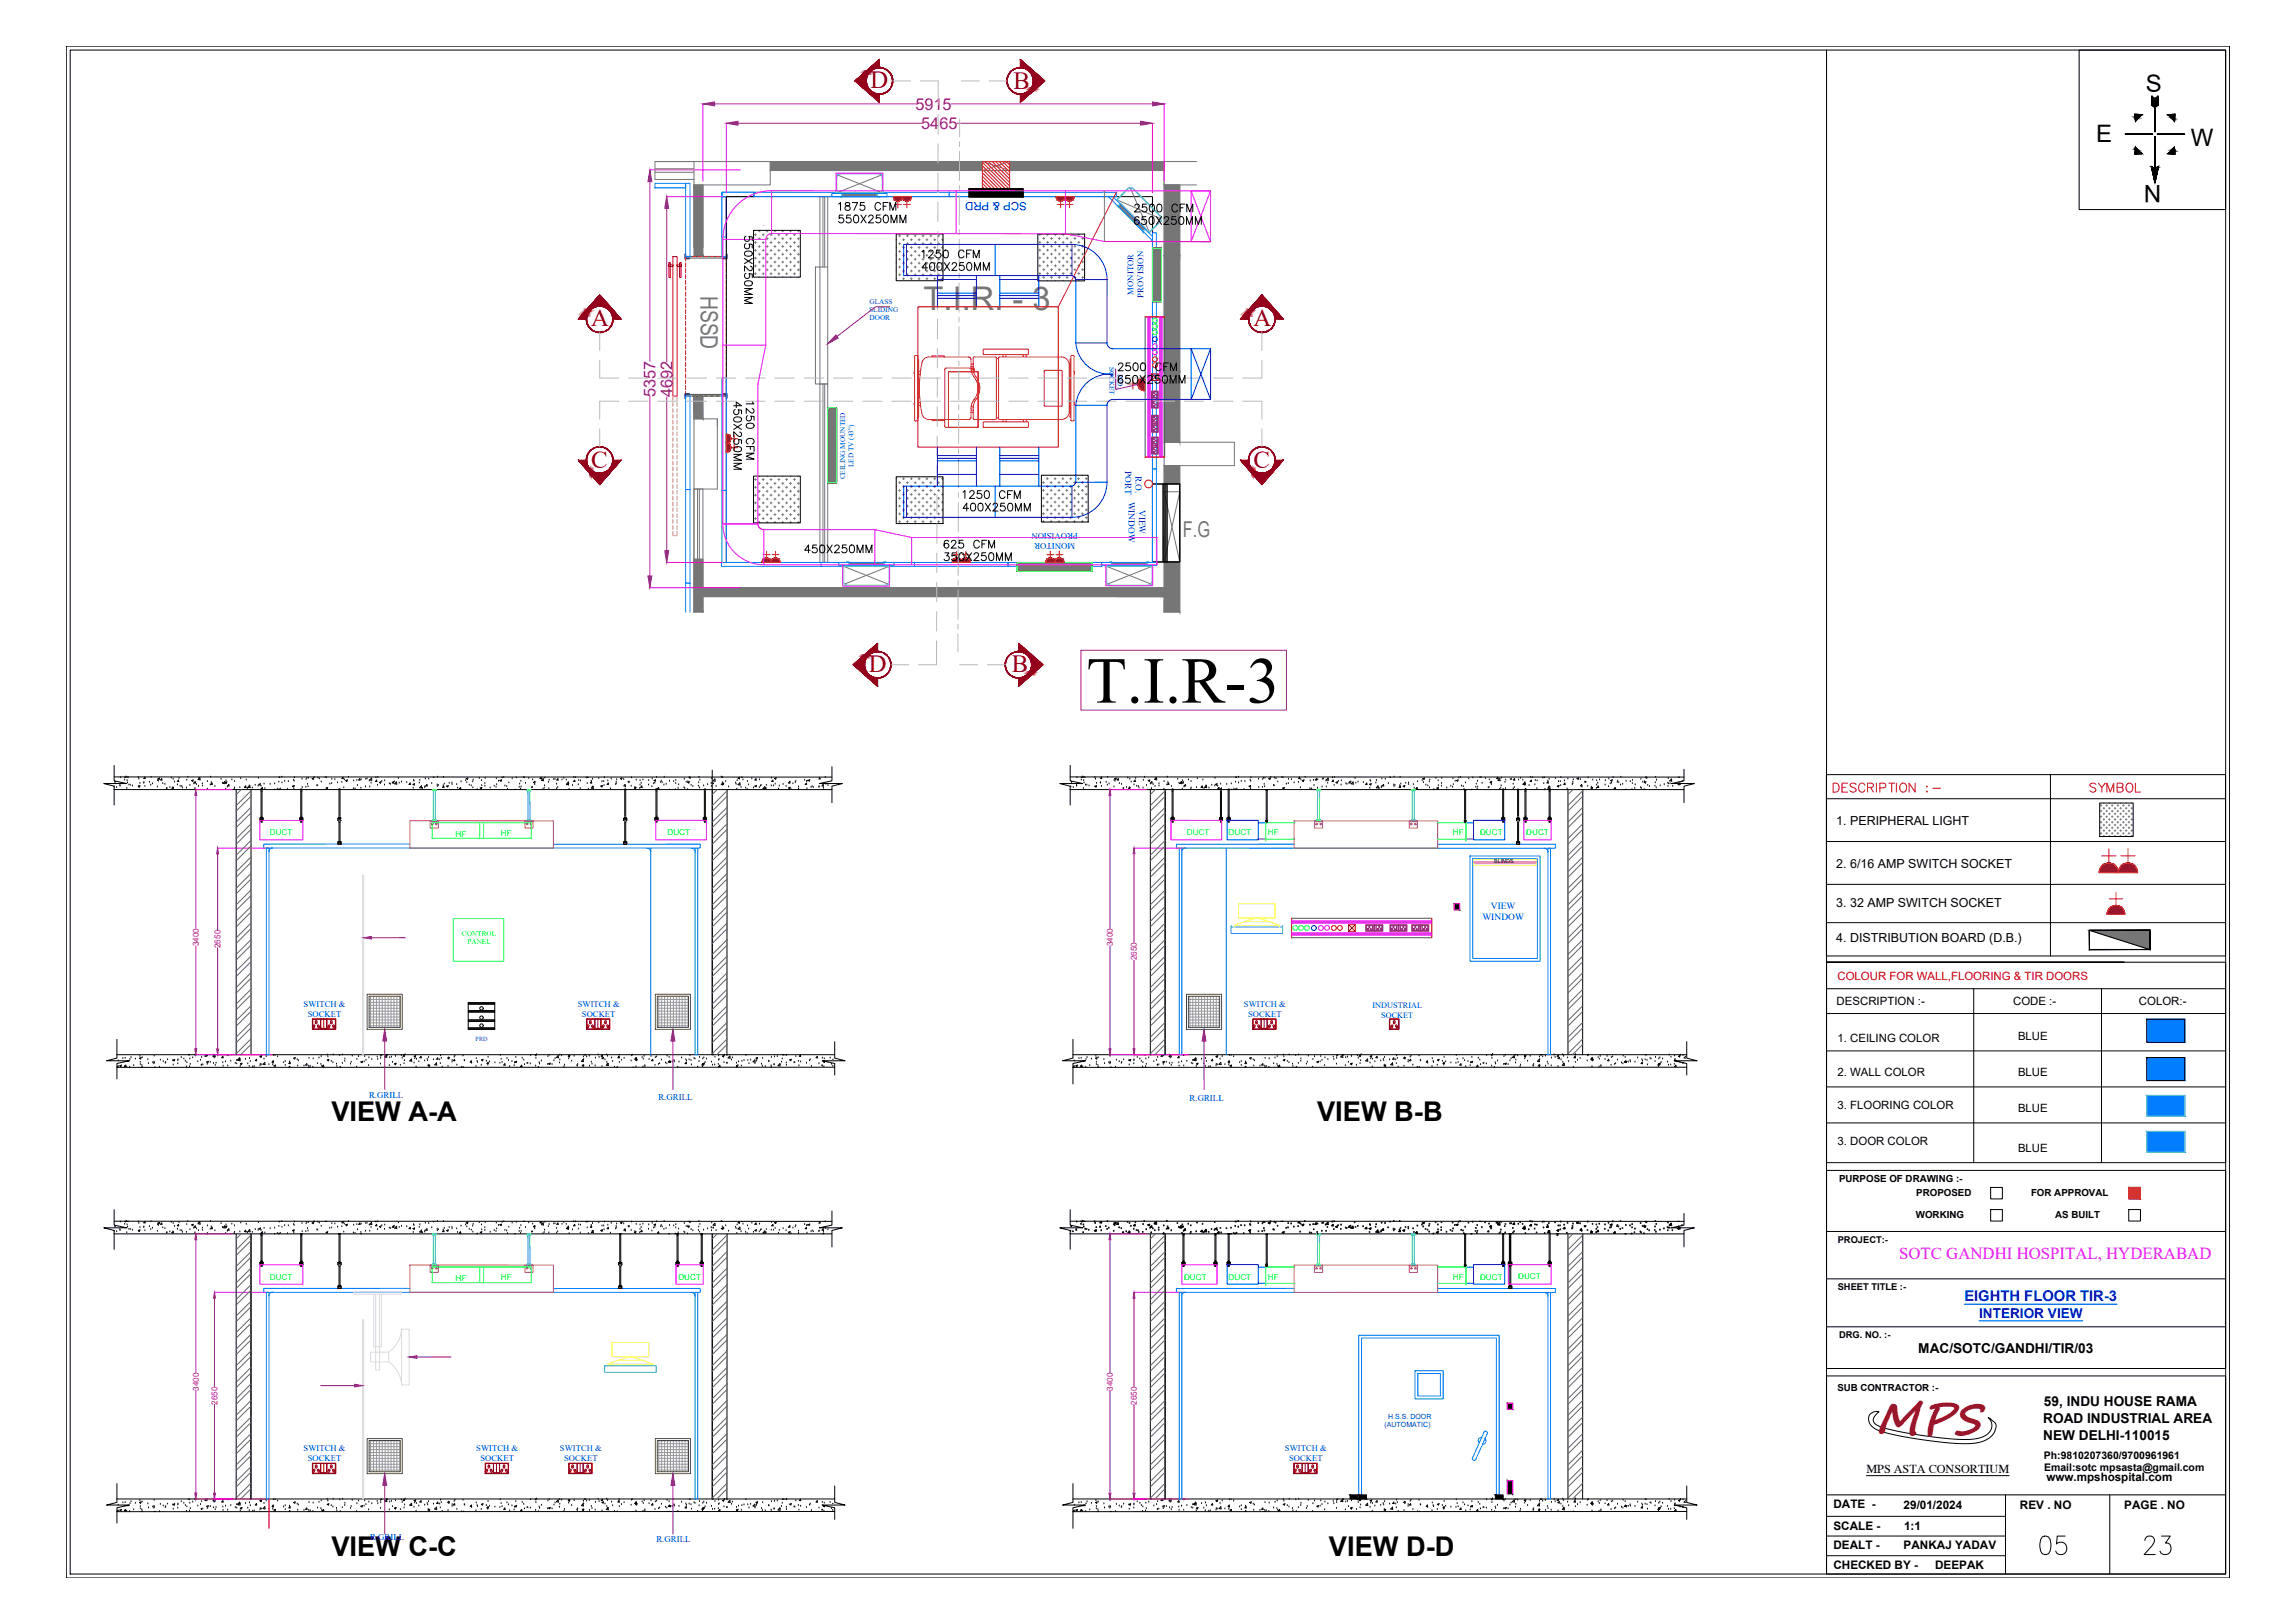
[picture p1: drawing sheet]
<svg xmlns="http://www.w3.org/2000/svg" width="594mm" height="420mm" viewBox="0 0 594 420" stroke-linecap="round" stroke-linejoin="round" font-family="sans-serif">
<defs><g id="words">
<text font-size="17" x="281.2" y="181.9">T.I.R-3</text>
<text font-size="11.3" fill="#991b1e" x="485.7" y="371.3">MPS</text>
<text font-size="8.5" fill="#767676" x="239.1" y="80.2">T.I.R. - 3</text>
<g font-size="8.4">
<text x="527" y="403.6">05</text>
<text x="554.2" y="403.6">23</text>
</g>
<g font-size="7">
<text x="85.8" y="290.3">VIEW A-A</text>
<text x="341" y="290.3">VIEW B-B</text>
<text x="85.8" y="402.7">VIEW C-C</text>
<text x="344" y="402.7">VIEW D-D</text>
</g>
<g font-size="6.4" fill="#950000">
<text x="225.3" y="22.9">D</text>
<text x="262.4" y="22.9">B</text>
<text x="153" y="84.5">A</text>
<text x="324.4" y="84.5">A</text>
<text x="153" y="121.1">C</text>
<text x="324.4" y="121.1">C</text>
<text x="224.9" y="174">D</text>
<text x="261.9" y="174.1">B</text>
</g>
<g font-size="6.2">
<text x="555.5" y="23.8">S</text>
<text x="542.6" y="36.8">E</text>
<text x="567.1" y="37.9">W</text>
<text x="559.4" y="47.9" transform="rotate(180 559.4 47.9)">N</text>
</g>
<text font-size="6.2" fill="#767676" x="181.3" y="76.6" transform="rotate(90 181.3 76.6)">HSSD</text>
<g font-size="5.7" fill="#f00">
<text x="473.8" y="206.4">DESCRIPTION :-</text>
<text x="540.1" y="206.4">SYMBOL</text>
</g>
<text font-size="5.6" fill="#767676" x="306.2" y="138.9">F.G</text>
<g font-size="5.3">
<text x="196.1" y="79.7" transform="rotate(-90 196.1 79.7)">550X250MM</text>
<text x="207.4" y="144.3">450X250MM</text>
</g>
<text font-size="4.3" fill="#f0f" x="491.6" y="325.9">SOTC GANDHI HOSPITAL, HYDERABAD</text>
<g font-size="4.2" fill="#b8008a">
<text x="236.9" y="28.4">5915</text>
<text x="238.5" y="33.4">5465</text>
<text x="169.7" y="102.8" transform="rotate(-90 169.7 102.8)">5357</text>
<text x="174.1" y="102.9" transform="rotate(-90 174.1 102.9)">4692</text>
</g>
<text font-size="3.8" fill="#00f" x="508.5" y="336.8">EIGHTH FLOOR TIR-3</text>
<text font-size="3.5" fill="#00f" x="512.3" y="341.2">INTERIOR VIEW</text>
<g font-size="3.5">
<text x="496.6" y="350.4">MAC/SOTC/GANDHI/TIR/03</text>
<text x="529.1" y="364">59, INDU HOUSE RAMA</text>
<text x="528.9" y="368.4">ROAD INDUSTRIAL AREA</text>
<text x="528.9" y="372.7">NEW DELHI-110015</text>
</g>
<g font-size="3.2">
<text x="475.3" y="213.5">1. PERIPHERAL LIGHT</text>
<text x="475.3" y="224.6">2. 6/16 AMP SWITCH SOCKET</text>
<text x="475.3" y="234.9">3. 32 AMP SWITCH SOCKET</text>
<text x="475.3" y="244">4. DISTRIBUTION BOARD (D.B.)</text>
<text x="483.1" y="381.3">MPS ASTA CONSORTIUM</text>
</g>
<text font-size="3" fill="#00f" x="265.8" y="52.2" transform="rotate(180 265.8 52.2)">SCP &amp; PRD</text>
<text font-size="3" fill="#f00" x="475.7" y="253.7">COLOUR FOR WALL,FLOORING &amp; TIR DOORS</text>
<g font-size="3">
<text x="475.4" y="260.2">DESCRIPTION :-</text>
<text x="521.1" y="260.2">CODE :-</text>
<text x="553.7" y="260.2">COLOR:-</text>
<text x="475.7" y="269.8">1. CEILING COLOR</text>
<text x="522.4" y="269.2">BLUE</text>
<text x="475.7" y="278.5">2. WALL COLOR</text>
<text x="522.4" y="278.5">BLUE</text>
<text x="475.7" y="287.1">3. FLOORING COLOR</text>
<text x="522.4" y="287.8">BLUE</text>
<text x="475.7" y="296.5">3. DOOR COLOR</text>
<text x="522.4" y="298.1">BLUE</text>
<text x="529.7" y="383.5">www.mpshospital.com</text>
<text x="474.6" y="390.4">DATE -</text>
<text x="492.8" y="390.6">29/01/2024</text>
<text x="522.9" y="390.6">REV . NO</text>
<text x="549.9" y="390.6">PAGE . NO</text>
<text x="474.6" y="396">SCALE -</text>
<text x="474.6" y="401.1">DEALT -</text>
<text x="492.8" y="401.1">PANKAJ YADAV</text>
<text x="492.9" y="396">1:1</text>
<text x="474.6" y="406.2">CHECKED BY -</text>
<text x="500.9" y="406.2">DEEPAK</text>
</g>
<g font-size="2.7">
<text x="529.1" y="377.8">Ph:9810207360/9700961961</text>
<text x="529.2" y="380.7">Email:sotc mpsasta@gmail.com</text>
</g>
<g font-size="2.5" fill="#00f">
<text x="383.7" y="238">WINDOW</text>
<text x="385.9" y="235.3">VIEW</text>
</g>
<g font-size="2.5">
<text x="476" y="306.1">PURPOSE OF DRAWING :-</text>
<text x="496" y="309.7">PROPOSED</text>
<text x="525.7" y="309.7">FOR APPROVAL</text>
<text x="495.9" y="315.3">WORKING</text>
<text x="532" y="315.3">AS BUILT</text>
<text x="475.6" y="360.1">SUB CONTRACTOR :-</text>
</g>
<g font-size="2.4" fill="#00f">
<text x="291.2" y="122" transform="rotate(90 291.2 122)">PORT</text>
<text x="294" y="123.2" transform="rotate(90 294 123.2)">R.O.</text>
<text x="292.1" y="129.8" transform="rotate(90 292.1 129.8)">WINDOW</text>
<text x="294.8" y="132" transform="rotate(90 294.8 132)">VIEW</text>
</g>
<g font-size="2.4">
<text x="475.7" y="321.9">PROJECT:-</text>
<text x="475.7" y="334">SHEET TITLE :-</text>
<text x="476.1" y="346.4">DRG. NO. :-</text>
</g>
<g font-size="2.3" fill="#00f">
<text x="293.5" y="76.3" transform="rotate(-90 293.5 76.3)">MONITOR</text>
<text x="296" y="77" transform="rotate(-90 296 77)">PROVISION</text>
<text x="279" y="138" transform="rotate(180 279 138)">PROVISION</text>
<text x="278.3" y="140.5" transform="rotate(180 278.3 140.5)">MONITOR</text>
<text x="95.5" y="284.2">R.GRILL</text>
<text x="170.4" y="284.9">R.GRILL</text>
<text x="307.9" y="284.9">R.GRILL</text>
<text x="95.8" y="398.7">R.GRILL</text>
<text x="169.9" y="399.2">R.GRILL</text>
</g>
<g font-size="2.2" fill="#00f">
<text x="78.6" y="260.7">SWITCH &amp;</text>
<text x="79.7" y="263.2">SOCKET</text>
<text x="149.6" y="260.7">SWITCH &amp;</text>
<text x="150.6" y="263.2">SOCKET</text>
<text x="322" y="260.7">SWITCH &amp;</text>
<text x="323.1" y="263.2">SOCKET</text>
<text x="78.6" y="375.7">SWITCH &amp;</text>
<text x="123.3" y="375.7">SWITCH &amp;</text>
<text x="144.9" y="375.7">SWITCH &amp;</text>
<text x="332.6" y="375.7">SWITCH &amp;</text>
<text x="79.7" y="378.2">SOCKET</text>
<text x="124.4" y="378.2">SOCKET</text>
<text x="146" y="378.2">SOCKET</text>
<text x="333.7" y="378.2">SOCKET</text>
</g>
<g font-size="2.1" fill="#0f0">
<text x="69.9" y="216.2">DUCT</text>
<text x="117.9" y="216.6">HF</text>
<text x="129.7" y="216.5">HF</text>
<text x="172.8" y="216.2">DUCT</text>
<text x="307.2" y="216.2">DUCT</text>
<text x="318" y="216.2">DUCT</text>
<text x="328.2" y="216.2">HF</text>
<text x="376.1" y="216.2">HF</text>
<text x="383.1" y="216.2">DUCT</text>
<text x="395.1" y="216.2">DUCT</text>
<text x="69.9" y="331.3">DUCT</text>
<text x="117.9" y="331.6">HF</text>
<text x="129.7" y="331.5">HF</text>
<text x="175.6" y="331.3">DUCT</text>
<text x="306.5" y="331.3">DUCT</text>
<text x="318" y="331.3">DUCT</text>
<text x="328.2" y="331.3">HF</text>
<text x="376.1" y="331.3">HF</text>
<text x="383.1" y="331.3">DUCT</text>
<text x="393" y="331.2">DUCT</text>
</g>
<g font-size="2.1" fill="#b8008a">
<text x="51.4" y="245" transform="rotate(-90 51.4 245)">3400</text>
<text x="57.1" y="245.4" transform="rotate(-90 57.1 245.4)">2650</text>
<text x="288.1" y="245" transform="rotate(-90 288.1 245)">3400</text>
<text x="294.3" y="248.6" transform="rotate(-90 294.3 248.6)">2650</text>
<text x="51.4" y="360" transform="rotate(-90 51.4 360)">3400</text>
<text x="56.3" y="363.6" transform="rotate(-90 56.3 363.6)">2650</text>
<text x="288.1" y="360" transform="rotate(-90 288.1 360)">3400</text>
<text x="294.3" y="363.6" transform="rotate(-90 294.3 363.6)">2650</text>
</g>
<g font-size="2.1" fill="#00f">
<text x="355.3" y="261">INDUSTRIAL</text>
<text x="357.5" y="263.5">SOCKET</text>
</g>
<g font-size="1.9" fill="#00f">
<text x="225" y="80.7">SLIDING</text>
<text x="225.1" y="78.6">GLASS</text>
<text x="225.1" y="82.9">DOOR</text>
<text x="287.2" y="94.9" transform="rotate(90 287.2 94.9)">SOCKET</text>
<text x="289.3" y="96.7" transform="rotate(90 289.3 96.7)">IND.</text>
<text x="218.8" y="124.1" transform="rotate(-90 218.8 124.1)">CEILING MOUNTED</text>
<text x="220.9" y="120.9" transform="rotate(-90 220.9 120.9)">LED TV (43&quot;)</text>
</g>
<g font-size="1.9" fill="#0f0">
<text x="119.6" y="242.3">CONTROL</text>
<text x="121" y="244.4">PANEL</text>
</g>
<g font-size="1.8" fill="#00f">
<text x="358.4" y="369.5">(AUTOMATIC)</text>
<text x="359.3" y="367.2">H.S.S. DOOR</text>
</g>
<text font-size="1.6" fill="#00f" x="123.1" y="269.4">PRD</text>
<text font-size="1.4" x="386.8" y="223.3" transform="rotate(2 386.8 223.3)">BLINDS</text>
</g></defs>
<!-- layer: 0 -->
<g fill="none" stroke="#000" stroke-width=".26">
<path d="M29.6 198.1v4l3.2 .7h-5.9l2.7 .7v4.9M184.4 199.4v73.7M215.4 198.5v3.6l-3.3 .7h5.9l-2.6 .7v4.3M277 198.1v4l3.3 .7h-6l2.7 .7v4.9M435.9 199.1v3l-3.2 .7h5.9l-2.7 .7v4.3M29.5 204.4h185.9M29.6 201.1l185.8 .1M67.3 211.8h.8v.6h-.8zM67.3 212.3h.8M67.3 211.8h.8M67.4 211.8h.6M67.4 211.8h.1"/>
<path d="M67.5 204.4h.2M67.5 211.7h.2M67.5 212.5h.2M67.5 212.3h.2M67.5 204.3h.2M67.5 204.3h.4M67.5 211.8l.4 .1zM67.5 211.7h.4zM67.5 212.4l.4 .1zM67.5 212.3h.4M67.6 204.3v8.5h.2v-8.5h-.2M67.6 204.8h.2"/>
<path d="M67.6 212h.2M67.6 211.3h.2M67.6 212.2h.2M67.6 211.9h.2M67.6 211.6h.2M67.6 212.5h.2M67.7 204.3h.2M67.7 211.6h.2M67.7 212.3h.2M67.7 204.4h.2M67.7 211.9h.2M67.7 211.7h.2"/>
<path d="M67.7 212.5h.2M67.7 211.8l-.2 .1M67.7 204.3v.1M67.7 212.3h.1M67.7 212.4v.1M68 211.8h.1M77.6 211.8h.8v.6h-.8zM77.6 212.3h.8M77.6 211.8h.8M77.7 211.8h.6M77.7 211.8h.1M77.8 211.7h.2"/>
<path d="M77.8 212.3h.2M77.8 204.3h.4M77.8 211.8l.4 .1zM77.8 211.7h.4zM77.8 212.4l.4 .1zM77.8 212.3h.4M77.8 204.4h.2M77.8 204.3h.2M77.9 204.3v8.5h.2v-8.5h-.2M77.9 204.8h.2M77.9 212h.2M77.9 211.3h.2"/>
<path d="M77.9 212.2h.2M77.9 211.9h.2M77.9 211.6h.2M77.9 212.5h.2M78 211.6h.2M78 212.3h.2M78 211.9h.2M78 211.7h.2M78 211.8l-.2 .1M78 212.3h.1M78 212.4v.1M78 204.3h.2"/>
<path d="M78 204.4h.2M78 204.3v.1M78.2 212.5h-.4M78.3 211.8h.1M87.5 217.9h.8v.6h-.8zM87.5 218h.8M87.5 218.5h.8M87.6 212.3l.6 .1zM87.6 212.4h.1M87.7 212.3h.2M87.7 212.5h.2M87.7 211.9h.2"/>
<path d="M87.7 204.4h.2M87.7 218h.2M87.7 212.4h.2M87.7 211.7h.2v.2M87.7 204.3h.2M87.7 217.8h.2M87.7 212.3h.4M87.7 212.5h.4M87.7 211.7l.4 .1zM87.7 211.9h.4M87.7 204.4h.4M87.7 217.8l.4 .1z"/>
<path d="M87.7 218h.4M87.8 204.3v7.7h.2v-7.7h-.2M87.8 212.9h.2M87.8 212.2h.2v5.9h-.2zM87.8 211.7h.2M87.8 212.2h.2M87.8 217.8h.2M87.9 212.3h.2M87.9 212.4h.2M87.9 211.7h.2M87.9 204.3h.2M87.9 217.8h.2"/>
<path d="M87.9 212.5h.2M87.9 211.9h.2M87.9 204.4h.2M87.9 218h.2M87.9 204.3v.1M87.9 212.3h.1M87.9 212.4v.1M87.9 217.8v.2M88 212.4h-.2M88.1 211.8h-.4M88.1 218h-.4M88.2 212.4h.1"/>
<path d="M88.3 211.8h-.8v.6h.8M161.4 211.8h.8v.6h-.8zM161.4 217.9h.8v.6h-.8zM161.5 212.4h.7M161.5 211.9h.7M161.6 212.4h.1M161.7 212.3h.1M161.7 212.5h.1M161.7 211.9h.1M161.7 217.9h.3M161.7 211.7h.1M161.7 211.9h.3"/>
<path d="M161.7 204.3l.1 .1M161.7 217.9h.1M161.7 218h.3M161.7 212.4h.3M161.7 212.5h.3M161.7 211.7l.3 .1zM161.7 204.3l.3 .1zM161.7 218l.3 .1zM161.7 212.2h.3v5.9h-.3zM161.7 212.9h.3M161.7 211.7h.2M161.7 212.3h.2"/>
<path d="M161.7 217.8h.2M161.8 212.3h.2M161.8 212.5h.2M161.8 211.7h.2M161.8 204.3h.2M161.8 217.8h.2M161.8 211.9h.2M161.8 211.7v.2M161.8 212.3v.1M161.8 212.5h.1M161.8 217.9v.2M161.9 204.3h-.2v7.7h.3v-7.7"/>
<path d="M162 218l-.3 .1M162.1 212.4h.1M169.5 211.7h.8v.6h-.8zM169.6 211.7l.6 .1zM169.7 211.7v.1M169.7 204.4h.2M169.7 211.9h.2M169.7 211.7h.2M169.7 212.5h.2M169.7 212.3h.2M169.7 204.3h.2M169.7 211.8h.2"/>
<path d="M169.7 211.6h.2M169.7 212.4h.2M169.7 212.2h.4M169.7 204.3h.4M169.7 211.8h.4M169.7 211.6h.4M169.7 212.2l.4 .1zM169.8 212h.3M169.8 211.3h.3M169.8 204.3v8.5h.3v-8.5M169.8 204.8h.3M169.8 212.2h.3"/>
<path d="M169.8 212.2h.2M169.8 211.9h.2M169.8 212.5h.2M169.9 204.3h.2M169.9 211.8h.2M169.9 211.6h.2M169.9 212.4l.2 .1-.4-.1M169.9 204.4h.2M169.9 211.9h.2M169.9 211.7h.2M169.9 212.5h.2M169.9 212.3h.2"/>
<path d="M169.9 204.3v.1M169.9 211.6v.1M169.9 211.8v.1M169.9 212.2v.1M169.9 212.4v.1M170 211.7h-.2M170.2 211.7v.1M170.3 212.4h-.6M182.1 211.8h.8v.6h-.8zM182.1 211.8h.7v.5h-.7zM182.3 204.4h.2M182.3 211.7h.2"/>
<path d="M182.3 212.5h.2M182.3 212.3h.2M182.3 204.3l.2 .1M182.3 211.8h.2M182.3 212.4h.2M182.3 204.3l.4 .1zM182.3 211.6l.4 .1zM182.3 212.3h.4zM182.3 204.8h.3M182.3 212h.3M182.3 211.3h.3M182.3 212.2h.3"/>
<path d="M182.4 204.3h.2v8.5h-.3zM182.4 211.9h.2M182.4 211.6h.2M182.4 212.5h.2M182.5 204.3h.1M182.5 211.8l.2 .1-.4-.1M182.5 212.4l.2 .1-.4-.1M182.5 212.2h.1M182.5 204.4h.1M182.5 211.7h.1M182.5 212.5h.1M182.5 212.3h.1"/>
<path d="M182.5 211.6v.1M182.5 211.8v.1M182.5 212.4v.1M182.6 211.9h-.3M182.6 211.6h-.3M182.7 211.8h.1M182.8 211.8h-.7h.7M276.9 204.4h159M277 201.1l158.9 .1M303.1 211.8h.8v.6h-.8zM303.3 204.3h.2M303.3 211.6h.4"/>
<path d="M303.3 212.2h.2M303.3 204.4h.2M303.3 211.9h.4M303.3 211.7h.2M303.3 212.5h.2M303.3 212.3h.2M303.3 204.3l.4 .1zM303.3 211.8l.4 .1zM303.3 211.6l.4 .1zM303.3 212.4l.4 .1zM303.3 212.3h.4M303.4 204.3v8.5h.3l-.1-8.5h-.2"/>
<path d="M303.4 204.8h.3M303.4 212h.3M303.4 211.3h.3M303.4 212.2h.3M303.4 211.9h.2M303.4 211.6h.2M303.4 212.5h.2M303.5 204.4h.2M303.5 211.7h.2M303.5 212.5h.2M303.5 212.3h.2M303.5 211.6v.1"/>
<path d="M303.5 211.8v.1M303.5 212.3h.1M303.5 212.4v.1M303.7 204.3l-.2 .1M303.8 211.8h.1M303.8 211.8h-.6h.6M303.9 211.8h-.7v.5h.7M315.7 211.7h.8v.6h-.8zM315.7 212.4h.5M315.7 211.7l.7 .1zM315.8 211.7v.1M315.9 204.3h.2"/>
<path d="M315.9 211.8h.2M315.9 211.6h.2M315.9 212.4h.2M315.9 204.4h.2M315.9 211.9h.2M315.9 211.7h.2M315.9 212.5h.2M315.9 212.3h.2M315.9 204.3h.3M315.9 211.8h.3M315.9 211.6h.3M315.9 212.4h.3"/>
<path d="M315.9 212.2l.3 .1zM315.9 212h.3M315.9 211.3h.3M315.9 204.8h.3M315.9 204.3v8.5h.3v-8.5M315.9 212.2h.3M316 212.2h.1M316 211.9h.1M316 212.5h.1M316 212.4h.1M316.1 204.4h.1M316.1 211.9h.1"/>
<path d="M316.1 211.7h.1M316.1 212.5h.1M316.1 212.3h.1M316.1 204.3h.1M316.1 211.8h.1M316.1 211.6h.1M316.1 212.4h.1M316.1 204.3v.1M316.1 211.6v.1M316.1 211.8v.1M316.1 212.2v.1M316.1 212.4v.1"/>
<path d="M316.2 212.2h-.3M316.3 211.7v.1M317.6 211.8h.9v.6h-.9zM317.7 211.8h.7v.5h-.7zM317.7 211.8h.7h-.7M317.8 211.8h.1M317.8 211.7h.2M317.8 212.5h.2M317.8 212.3h.2M317.8 204.3h.2M317.9 212.3h.1M317.9 211.6l.3 .1z"/>
<path d="M317.9 212.3h.3zM317.9 212h.3M317.9 211.3h.3M317.9 212.2h.3M317.9 211.9h.2M317.9 211.6h.2M317.9 212.5h.2M318 211.8h.2M318 212.4h.2M318 212.2h.2M318 204.4h.2M318 211.8l-.1 .1 .3-.1"/>
<path d="M318 204.4l-.1-.1 .3 .1M318 211.7h.2M318 212.5h.2M318 212.3h.2M318 211.6v.1M318 211.8v.1M318 212.3h.1M318 212.4v.1M318.1 204.3h-.2v8.5h.3v-8.5M318.2 211.9h-.4M318.2 204.3l-.2 .1M318.2 211.6h-.3"/>
<path d="M318.2 212.4l-.3 .1 .1-.1M327.7 212.4h.2M327.7 212.5h.4M327.7 212.6h.2M327.7 212.6h.4M327.7 204.5l.4 .1zM327.8 212h.2M327.8 212.4h.2M327.8 212.5h.2M327.8 212.6h.2M327.9 212.6h.2M327.9 212.4h.2"/>
<path d="M327.9 212.4v.2M328 204.5h-.2v8.3h.2v-8.3M328.1 204.5h-.2l.2 .1M379.1 212.6h.2M379.1 212.4h.2M379.1 204.5l.2 .1h-.2M379.1 212.4l.3 .1zM379.1 212.5l.3 .1zM379.1 204.5l.3 .1zM379.1 212h.3M379.2 212.4h.2M379.2 212.5h.2"/>
<path d="M379.2 204.5h.2v8.3h-.3zM379.2 212.6h.2M379.3 212.4h.1M379.3 212.6h.1M379.3 212.4v.2M379.4 212.5h-.3M388.7 211.8h.8v.6h-.8zM388.7 211.8h.8v.5h-.8zM388.8 211.8h.6M388.8 211.8h.1M388.9 211.6h.4M388.9 212.2h.2"/>
<path d="M388.9 211.9h.4M388.9 211.7h.2M388.9 212.5h.2M388.9 212.3h.2M388.9 204.3l.2 .1M388.9 211.8l.4 .1zM388.9 211.6l.4 .1zM388.9 212.4l.4 .1zM388.9 212.3h.4M388.9 204.3l.4 .1zM389 212h.2M389 211.3h.2"/>
<path d="M389 212.2h.2M389 211.9h.2M389 211.6h.2M389 212.5h.2M389.1 211.7h.2M389.1 212.5h.2M389.1 212.3h.2M389.1 204.3h.2M389.1 211.6v.1M389.1 211.8v.1M389.1 212.3h.1M389.1 212.4v.1"/>
<path d="M389.2 204.3h-.2v8.5h.2v-8.5M389.4 211.8h.1M392.6 211.8h.8v.6h-.8zM392.6 218h.8v.6h-.8zM392.6 211.9h.7v.5h-.7zM392.6 218v.5M392.8 212.6h.2M392.8 212h.2M392.8 218.1h.2M392.8 212.3h.2M392.8 212.5h.2M392.8 211.7h.2"/>
<path d="M392.8 204.3h.2M392.8 217.9h.2M392.8 212.6h.4M392.8 211.7l.4 .1zM392.8 212h.4M392.8 204.4h.4zM392.8 217.9h.4zM392.8 218.1h.4M392.8 204.3v7.7h.3v-7.7h-.2M392.8 212.2h.3v5.9h-.3zM392.8 212.9h.3M392.9 212.3h.2"/>
<path d="M392.9 212.6h.2M392.9 217.9h.2M393 212.3h.2M393 212.5h.2M393 211.7h.2M393 204.4h.2M393 217.9h.2M393 212.4h.2M393 212.6h.2M393 211.9h.2M393 218.1h.2M393 212.3l-.2 .1h.4"/>
<path d="M393 204.4h.1M393 211.7v.3M393 212.5v.1M393 217.9v.2M393.1 211.7h-.2M393.2 211.9h-.4M393.2 218h-.4M393.2 212.4h.1M393.3 212.4h-.6h.6M393.3 218v.5M394.5 211.8h.8v.6h-.8zM394.5 212.3h.8"/>
<path d="M394.5 211.8h.8M394.6 211.8h.6M394.6 211.8h.1M394.7 204.3h.2M394.7 211.6h.4M394.7 212.2h.2M394.7 204.4h.2M394.7 211.9h.4M394.7 211.7h.2M394.7 212.5h.2M394.7 212.3h.2M394.7 204.3l.4 .1z"/>
<path d="M394.7 211.8l.4 .1zM394.7 211.6l.4 .1zM394.7 212.4l.4 .1zM394.7 212.2h.4M394.8 204.8h.2M394.8 212h.2M394.8 211.3h.2M394.8 212.2h.2M394.8 211.9h.2M394.8 211.6h.2M394.8 212.5h.2M394.8 212.3h.2"/>
<path d="M394.9 204.4h.2M394.9 211.7h.2M394.9 212.5h.2M394.9 212.3h.2M394.9 211.6v.1M394.9 211.8v.1M394.9 212.2v.1M394.9 212.4v.1M395 204.3h-.2v8.5h.2v-8.5M395.1 204.3l-.2 .1M395.1 211.8h.1M400.7 211.8h.8v.6h-.8z"/>
<path d="M400.8 211.8v.6M400.8 211.8l.7 .1zM400.9 211.8h.1M400.9 204.4h.2M400.9 211.9h.2M400.9 211.7h.2M400.9 212.4h.2M400.9 212.3h.2M400.9 212.5h.2M400.9 204.4h.4zM400.9 211.9h.4zM400.9 211.7h.4z"/>
<path d="M400.9 212.4l.4 .1zM400.9 212.3l.4 .1zM401 204.4v8.5h.3v-8.5h-.2M401 204.8h.3M401 212.2h.3M401 212h.3M401 211.3h.3M401 211.8h.2M401 212h.2M401 212.5h.2M401.1 204.4h.2M401.1 211.9h.2"/>
<path d="M401.1 211.8h.2M401.1 212.5h.2M401.1 212.3h.2M401.1 211.7h.2M401.1 212.4h.2M401.1 204.4h.1M401.1 211.7h.1M401.1 211.9h.1M401.1 212.3v.1M401.1 212.4v.1M401.4 211.8h.1M401.5 211.8v.6"/>
<path d="M540.9 240.8l15.6 5M30.3 269v4.9l-2.7 .7h5.9l-3.2 .7v4M216.1 269.7v4.2l2.7 .7h-6l3.3 .7v3M216.1 273h-185.9M216.1 276.3h-185.8M277.7 269v4.9l-2.6 .7h5.9l-3.3 .7v5.3M436.6 269.7v4.2l2.7 .7h-5.9l3.2 .7v3M436.6 273h-158.9M436.6 276.3h-158.9M29.5 319.4h185.9M29.6 313.2v4l3.2 .7h-5.9l2.7 .6v4.9M29.6 316.1l185.8 .1"/>
<path d="M67.5 319.4h.2M67.5 319.4h.4M67.6 319.3v8.5h.2v-8.5M67.6 319.8h.2M67.7 319.4h.2M67.7 319.4h.1M77.8 319.4h.4M77.8 319.4h.2M77.9 319.3v8.5h.2v-8.5M77.9 319.8h.2M78 319.4h.2M78 319.4h.1"/>
<path d="M87.7 319.3h.2M87.7 319.3l.4 .1zM87.8 319.3v7.7h.2v-7.7h-.2M87.9 319.3h.2M87.9 319.3v.1M160.4 319.4h.2M160.4 319.4h.3zM160.4 319.3v7.7h.3v-7.7M160.5 319.3h.2M160.6 319.3h.1M160.6 319.4h.1M175.2 319.3h.2"/>
<path d="M175.2 319.4h.2M175.2 319.4h.4M175.3 319.3v8.5h.2v-8.5M175.3 319.8h.2M175.4 319.4h.2M175.4 319.4h.1M181.5 319.4h.1M181.5 319.5h.1M181.5 319.4h.3M181.5 319.8h.3M181.5 319.4v8.5h.3v-8.5M181.6 319.5h.1"/>
<path d="M181.6 319.5h.2M181.6 319.4h.2M181.7 319.4v.1M184.4 319.4v68.7M215.4 313.5v3.7l-3.3 .7h5.9l-2.6 .6v4.3M276.9 319.4h159M277 313.2v4l3.3 .7h-6l2.7 .6v4.9M277 316.1l158.9 .1M306.2 319.5h.2M306.2 319.4h.2M306.2 319.4h.3M306.2 319.4v8.5h.3v-8.5"/>
<path d="M306.2 319.9h.3M306.3 319.5h.1M306.4 319.4h.1M306.4 319.5h.1M306.4 319.4v.1M314.4 319.4h.2M314.4 319.4h.4M314.5 319.8h.3M314.5 319.3v8.5h.3v-8.5M314.6 319.4h.2M314.6 319.4h.1M317.8 319.3h.2"/>
<path d="M318 319.4h.2M318 319.4h-.1h.3M318 319.4h.1M318.1 319.3h-.2v8.5h.3v-8.4h-.2M327.7 319.5l.4 .1zM327.8 319.6h.2M328 319.5h-.2v8.3h.2v-8.3M328.1 319.5h-.2l.2 .1M379.1 319.5l.2 .1h-.2M379.1 319.5l.3 .1zM379.2 319.5h.2v8.3h-.3zM379.2 319.6h.2"/>
<path d="M388.9 319.4h.2M388.9 319.4h.4zM389.1 319.3h.2M389.1 319.4h.1M389.2 319.3h-.2v8.5h.2v-8.5M390.7 319.3h.1M390.7 319.4h.1M390.7 319.4h.3M390.7 319.8h.3M390.8 319.4h.3zM390.8 319.4v7.6M390.8 319.4h.2"/>
<path d="M390.8 319.4l.2-.1v8.5h-.3l.1-8.4h.1M390.8 319.4h.1M390.9 319.4h.2M391 319.4h.1M391.1 319.4v7.6h-.4M401 319.3v8.5h.3v-8.5M403 319.3h.2M403 319.4h.2M403 319.4h.4M403 319.8h.3M403.2 319.4h.1M435.9 314.2v3l-3.2 .7h5.9l-2.7 .6v4.3"/>
<path d="M67.3 326.8h.8v.6h-.8zM67.3 327.4h.8M67.4 326.8h.6zM67.4 326.8h.1M67.5 326.9h.2M67.5 326.7h.2M67.5 327.5h.2M67.5 327.3h.2M67.5 327.4h.4M67.5 326.9h.4M67.5 326.7h.4M67.5 327.3h.4"/>
<path d="M67.6 327h.2M67.6 326.3h.2M67.6 327.2h.2M67.6 326.8h.2M67.6 326.9h.2M67.6 327.5h.2M67.7 326.9h.2M67.7 326.7h.2M67.7 327.3h.2M67.7 327.5h.2M67.7 326.7h.1M67.7 326.9h.1"/>
<path d="M67.7 327.3h.1M67.7 327.4v.1M68 326.8h.1M77.6 326.8h.8v.6h-.8zM77.6 327.4h.8M77.7 326.8h.6zM77.7 326.8h.1M77.8 326.9h.2M77.8 326.7h.2M77.8 327.5h.2M77.8 327.3h.2M77.8 326.9h.4"/>
<path d="M77.8 326.7h.4M77.8 327.4h.4M77.8 327.3h.4M77.9 327h.2M77.9 326.3h.2M77.9 327.2h.2M77.9 326.8h.2M77.9 326.9h.2M77.9 327.5h.2M78 326.9h.2M78 326.7h.2M78 327.3h.2"/>
<path d="M78 327.5h.2M78 326.7h.1M78 326.9h.1M78 327.3h.1M78 327.4v.1M78.2 327.4h-.4M78.3 326.8h.1M87.5 326.8h.8v.6h-.8zM87.5 332.9h.8v.6h-.8zM87.5 327.4h.8M87.5 326.9h.8M87.6 327.4h.6"/>
<path d="M87.6 327.4h.1M87.7 327.4h.2M87.7 327.5h.2M87.7 326.9h.2M87.7 327.3h.2M87.7 326.7h.2M87.7 326.9h.4M87.7 332.9h.2M87.7 327.4h.4M87.7 327.5h.4M87.7 326.7l.4 .1zM87.7 332.9h.4z"/>
<path d="M87.7 333l.4 .1zM87.8 327.2h.2v5.9h-.2zM87.8 327.9h.2M87.8 326.7h.2M87.8 327.3h.2M87.8 327.6h.2M87.8 332.8h.2M87.9 327.3h.2M87.9 327.5h.2M87.9 326.7h.2M87.9 332.9h.2M87.9 327.4h.2"/>
<path d="M87.9 326.9h.2M87.9 333.1h.2M87.9 332.9v.2h-.2M87.9 326.7v.2M87.9 327.3v.1M87.9 327.5h.1M88 327.4h-.2M88.2 327.4h.1M160.2 326.8h.8v.6h-.8zM160.2 333h.8v.6h-.8zM160.2 327.4h.7M160.2 326.9h.7"/>
<path d="M160.3 327.4h.6M160.3 327.4h.1M160.4 327h.2M160.4 333.1h.2M160.4 327.3l.2 .1M160.4 327.5h.2M160.4 326.8h.2M160.4 332.9h.2M160.4 327.3l.3 .1zM160.4 327.5l.3 .1zM160.4 326.8h.3zM160.4 327h.3"/>
<path d="M160.4 332.9h.3zM160.4 333.1h.3M160.4 327.2h.3v5.9h-.3zM160.4 327.9h.3M160.5 326.7h.2M160.5 327.3h.2M160.5 332.9h.2M160.6 327.3h.1M160.6 327.5h.1M160.6 326.7h.1M160.6 332.9h.1M160.6 327h.1"/>
<path d="M160.6 333.1h.1M160.6 327.5l-.2 .1M160.6 326.8v.2M160.6 332.9v.2M160.7 327.5h-.2M160.7 326.9h-.3M160.7 333h-.3M160.8 327.4h.1M175 326.8h.8v.6h-.8zM175 326.8v.6h.8M175 326.8h.8M175.1 326.8h.6"/>
<path d="M175.1 326.8h.1M175.2 326.8h.2M175.2 326.7h.2M175.2 327.4h.4M175.2 327.3h.2M175.2 326.9h.2M175.2 327.5h.2M175.2 326.8h.4M175.2 326.7h.4M175.2 327.3h.4M175.3 327h.2M175.3 326.3h.2"/>
<path d="M175.3 327.2h.2M175.3 326.9h.2M175.3 327.5h.2M175.4 326.9h.2M175.4 326.7h.2M175.4 327.5h.2M175.4 327.3h.2M175.4 326.8h.2M175.4 326.7h.1M175.4 326.8v.1M175.4 327.3h.1M175.4 327.4v.1"/>
<path d="M175.7 326.8h.1M181.2 326.8h.9v.6h-.9zM181.3 326.8l.7 .1zM181.4 326.8h.1M181.5 326.9h.1M181.5 326.7h.1M181.5 327.5h.1M181.5 327.3h.1M181.5 327h.1M181.5 326.8h.1M181.5 327.4h.1M181.5 326.9h.3"/>
<path d="M181.5 326.7h.3M181.5 327.5h.3M181.5 327.3l.3 .1zM181.5 327.2h.3M181.5 327.1h.3M181.5 326.3h.3M181.6 327h.1M181.6 327.5h.1M181.6 327h.2M181.6 326.8h.2M181.6 327.5h.2M181.6 327.4h.2"/>
<path d="M181.6 326.9h.2M181.6 326.7h.2M181.7 326.7v.1M181.7 326.9v.1M181.7 327.4v.1M181.8 327.3l-.1 .1M181.9 326.8h.1M306 326.8h.8v.6h-.8zM306 326.8h.7M306.1 326.8h.1M306.2 327h.2M306.2 326.8h.2"/>
<path d="M306.2 327.5h.2M306.2 327.4h.2M306.2 326.7h.2M306.2 327.3h.2M306.2 326.9l.3 .1zM306.2 326.7h.3M306.2 327.5h.3M306.2 327.3h.3M306.2 327.2h.3M306.2 327.1h.3M306.2 326.4h.3M306.3 327h.1"/>
<path d="M306.3 327.5h.1M306.4 326.7h.1M306.4 327.5h.1M306.4 327.3h.1M306.4 327h.1M306.4 326.8h.1M306.4 327.4h.1M306.4 326.7v.1M306.4 326.9v.1M306.4 327.3v.1M306.6 326.8h.1M314.2 326.8h.8v.6h-.8z"/>
<path d="M314.3 327.4h.7M314.3 326.8h.6zM314.4 326.8h.1M314.4 326.9h.2M314.4 326.7h.2M314.4 327.5h.2M314.4 327.3h.2M314.4 326.9h.4M314.4 326.7h.4M314.4 327.4h.4M314.4 327.3h.4M314.5 327h.3"/>
<path d="M314.5 326.3h.3M314.5 327.2h.3M314.5 326.8h.2M314.5 326.9h.2M314.5 327.5h.2M314.6 326.9h.2M314.6 326.7h.2M314.6 327.3h.2M314.6 327.5h.2M314.6 326.7h.1M314.6 326.9h.1M314.6 327.3h.1"/>
<path d="M314.6 327.4v.1M314.8 327.4h-.4M314.9 326.8h.1M317.6 326.8h.9v.6h-.9zM317.7 326.8h.7v.6h-.7zM317.7 326.8h.7h-.7M317.8 326.8h.1M317.8 326.9h.2M317.8 326.7h.2M317.8 327.5h.2M317.8 327.3h.2M317.9 326.9h.1"/>
<path d="M317.9 326.7h.1M317.9 327.3h.1M317.9 326.8l.3 .1zM317.9 326.7h.3zM317.9 327.4l.3 .1zM317.9 327.3h.3zM317.9 327h.3M317.9 326.3h.3M317.9 327.2h.3M317.9 326.9h.2M317.9 327.5h.2M318 326.8h.2"/>
<path d="M318 326.7h.2M318 327.3h.2M318 326.9h.2M318 327.5h.2M318 326.7h.1M318 326.8v.1M318 327.3h.1M318 327.4v.1M318.2 327.4h-.3M327.7 327.4h.2M327.7 327.6h.2M327.7 327.5h.4"/>
<path d="M327.7 327.6h.4M327.8 327.1h.2M327.8 327.4h.2M327.9 327.6h.2M327.9 327.4h.2M327.9 327.4v.2M328.1 327.6h-.4M328.1 327.5h-.4M379.1 327.5h.3M379.1 327.6h.2M379.1 327.4h.2M379.1 327.6h.3"/>
<path d="M379.1 327.4l.3 .1zM379.1 327.6h.3zM379.1 327.1h.3M379.2 327.4h.2M379.3 327.4h.1M379.3 327.6h.1M379.3 327.4v.2M388.7 326.8h.8v.6h-.8zM388.8 326.8h.6M388.8 326.8h.1M388.9 326.8h.2M388.9 326.7h.2"/>
<path d="M388.9 327.4h.4M388.9 327.3h.2M388.9 326.9h.2M388.9 327.5h.2M388.9 326.8h.4M388.9 326.7h.4M388.9 327.3h.4M389 327h.2M389 326.3h.2M389 327.2h.2M389 326.9h.2M389 327.5h.2"/>
<path d="M389.1 326.9h.2M389.1 326.7h.2M389.1 327.5h.2M389.1 327.3h.2M389.1 326.7h.1M389.1 326.8v.1M389.1 327.3h.1M389.1 327.4v.1M389.4 326.8h.1M390.4 326.8h.8v.6h-.8zM390.5 326.8h.7v.6h-.7zM390.5 326.8h.7"/>
<path d="M390.5 333h.9v.6h-.9zM390.6 333h.7M390.6 333.5h.7M390.6 327.4l.7 .1zM390.7 326.7h.1M390.7 327.4h.3M390.7 327.3h.1M390.7 326.9h.1M390.7 327.5h.1M390.7 326.7h.3zM390.7 327.3h.3zM390.7 327.4v.1"/>
<path d="M390.7 326.3h.3M390.7 327.2h.4v6h-.3v-6M390.8 326.9l.3 .1M390.8 327.6h.1M390.8 327h.1M390.8 333.1h.1M390.8 327.3h.1M390.8 327.5h.1zM390.8 326.8h.1M390.8 326.9h.3M390.8 332.9h.1M390.8 327.3l.3 .1z"/>
<path d="M390.8 327.6h.3M390.8 326.8h.3zM390.8 327h.3M390.8 332.9h.3zM390.8 333.1h.3M390.8 327.9h.3M390.8 326.9h.2M390.8 326.7h.2M390.8 327.5h.2M390.8 327.3h.2M390.8 326.8h.2M390.8 326.8l-.1 .1 .3-.1"/>
<path d="M390.8 326.7h.1M390.8 326.8v.1M390.8 327.4v.1M390.9 332.9h.1M390.9 327.3h.2M390.9 327.5h.2M390.9 326.8h.2M390.9 332.9h.2M390.9 327.6h.2M390.9 327h.2M390.9 333.1h.2M391 326.8v.2"/>
<path d="M391 327.3v.1M391 327.5v.1M391 332.9v.2M391.1 326.8h.1M391.1 333h-.3M391.2 326.8l-.7-.1v.8h.9v-.7h-.9M391.2 327.4v.1M400.7 326.8h.8v.6h-.8zM400.8 326.8h.7v.5h-.7zM400.8 326.8h.7M400.9 326.8h.1M400.9 326.6h.2"/>
<path d="M400.9 327.2h.2M400.9 326.9h.2M400.9 326.7h.2M400.9 327.5h.2M400.9 327.3h.2M400.9 326.6l.4 .1zM400.9 327.2l.4 .1zM401 327h.3M401 326.3h.3M401 327.2h.3M401 326.9h.2M401 327.5h.2"/>
<path d="M401.1 326.9h.2M401.1 327.5h.2M401.1 327.3h.2M401.1 326.8h.2M401.1 326.6h.2M401.1 327.4h.2M401.1 327.2h.2M401.1 326.8l-.2 .1 .4-.1M401.1 327.4l-.2 .1 .4-.1M401.1 326.6l.2 .1M401.1 326.8v.1M401.1 327.2v.1"/>
<path d="M401.1 327.4v.1M401.4 326.8h.1M484 366.2l1.2-.7h1.2l-1.3 1.3-.2 1.1 .8 .9 1.8 .8 6.8 1.5 10.2 1.4 5.7 .1 1.9-.3 1.6-.5 1.3-1.1 .6-1.2-.1-1.4-.8-1.1 1.8 1.4 .2 .8-.4 1.4-.6 1-1.2 1-1.4 .6-3.5 .5-5.7-.2-9.8-1.3-4.5-.9-3-.8-1.5-.8-1-1-.4-1.3zM30.3 384.1v4.8l-2.7 .7h5.9l-3.2 .7v4M216.1 384.7v4.2l2.7 .7h-6l3.3 .7v3M216.1 388.1h-185.9M216.1 391.3h-185.8M277.7 384.1v4.8l-2.6 .7h5.9l-3.3 .7v5.3M349.5 387h1.9M351.7 387h2v1.1M387.1 387h2v1.1M436.6 384.7v4.2l2.7 .7h-5.9l3.2 .7v3"/>
<path d="M436.6 388.1h-158.9M436.6 391.3h-158.9"/>
</g>
<!-- layer: Wall -->
<g fill="none" stroke="#000" stroke-width=".26">
<path d="M538.2 13h37.9v41.3h-37.9zM61.1 204.4v68.6M65 204.4v68.6M184.4 204.4v68.6M188.2 204.4v68.6M297.8 204.4v68.6M405.9 204.4v68.6M409.7 204.4v68.6M301.6 273v-68.6v68.6M555.7 273.8h9.9v5.9h-9.9zM61.1 319.4v68.7M65 319.4v68.7"/>
<path d="M184.4 319.4v68.7M188.2 319.4v68.7M297.8 319.4v68.7M405.9 319.4v68.7M409.7 319.4v68.7M472.8 303h103.3v51.3h-103.3zM301.6 388.1v-68.7v68.7"/>
</g>
<!-- layer: CEILING AND FLOOR -->
<g fill="none" stroke="#000" stroke-width=".26">
<path d="M29.6 203.7h.1M29.8 202.5h.1M30.2 203.9h.1M31 203.3h.1M31.1 203.5h.1M31.2 201.3h.1M32.2 201.1l.3 .2v-.2M32.3 201.9h.1M32.7 201.1h.1M32.8 204.1h.1M32.9 201.1v.1M32.9 202.1h.1"/>
<path d="M33 202.7h.1M33.2 201.1l-.3 .1M33.4 203.2h.1M33.7 203.3h.1M34.3 203.5h.1M35.8 203.5l.4-.1-.1 .3zM35.8 201.3h.1M35.9 203.7h.1M36 201.7h.1M36.2 202.8h.1M37.2 202.7h.1M37.3 202.6h.1"/>
<path d="M37.5 203.6h.1M37.5 201.2l.1 .4-.4-.1zM38.7 202.5h.1M39 203.3h.1M39.1 201.3h.1M39.5 202.9h.1M40.7 203.7h.1M40.8 202h.1M40.9 201.6l.4-.2-.1 .4zM41 202.2h.1M41.9 201.6v.3h-.3zM42.1 202.8h.1"/>
<path d="M42.7 203.1h.1M43.1 204.2h.1M43.2 204.1h.1M44 203.9h.1M44.3 201.4h.1M44.5 204l.4-.1-.1 .3zM44.8 203.9h.1M44.8 201.7h.1M45.2 202.5h.1M45.9 203.2h.1M46.2 201.9l.1 .4h-.4zM46.3 201.5h.1"/>
<path d="M46.6 203.6h.1M47 203.6h.1M47.2 204h.1M48.3 204h.1M48.3 202h.1M48.6 201.2h.1M49.2 203.3h.1M49.6 202.1l.4-.2-.1 .4zM50.2 202.9h.1M50.4 204.2h.1M50.5 202.3l.1 .4h-.4zM50.9 203.1h.1"/>
<path d="M51.4 203.6h.1M51.4 201.6h.1M51.7 201.3l.1 .6-.5-.1zM52.4 202.9h.1M52.4 203.5h.1M53.5 204.4h.1M53.7 204.3h.1M53.7 202.3h.1M54.4 203.2h.1M54.5 201.2h.1M54.7 202.6h.1M54.9 202.7l.1 .4h-.4z"/>
<path d="M55.6 203.6h.1M57.2 201.7h.1M57.6 202.7h.1M58.2 202.3l.1 .6-.6-.1zM58.3 202.6l.4-.2-.1 .4zM58.4 204.3h.1M58.5 202.1h.1M58.9 203.7h.1M59.2 203.1l.1 .4-.4-.1zM60 201.9h.1M60.6 204.3h.1M60.7 202.3h.1"/>
<path d="M60.7 204h.1M62.1 203.9h.1M62.3 201.6h.1M63.6 203.5v.3h-.3zM63.7 203.9h.1M63.7 201.9h.1M64 204.1h.1M64.5 203.5h.1M64.7 203.3v.6l-.5-.1zM65.3 204h.1M66.1 203.3h.1M66.8 203.5h.1"/>
<path d="M66.9 201.5h.1M67 203.1l.4-.2-.1 .4zM67.6 203.5h.1M67.9 203.8l.1 .4h-.4zM68.4 203h.1M68.6 204.2h.1M69.9 203.1h.1M71 204.4h.1M71.1 202.9h.1M71.8 204.3h.1M72.1 204.4l.2-.2v.2M72.2 201.1l.2 .2v-.2"/>
<path d="M72.2 202.5h.1M72.6 204.3h.1M73 201.2h.1M73 202.7h.1M73.7 202.3h.1M74.4 204.4h.1M74.6 202.3h.1M75.7 203.5l.4-.1-.1 .3zM76 202h.1M76.1 204.2h.1M76.1 203.6h.1M76.1 202.2h.1"/>
<path d="M76.2 201.3h.1M78.2 201.7h.1M78.2 203.9h.1M79.2 203.8h.1M79.2 201.8h.1M79.4 201.5h.1M79.6 203h.1M79.7 203.7h.1M79.8 201.5h.1M80.8 201.6l.4-.2-.1 .4zM81.3 201.3h.1M82 203.4h.1"/>
<path d="M82.2 203.4h.1M82.3 201.4h.1M82.7 201.6h.1M83.2 202.4h.1M84.2 201.1h.3M84.4 204l.4-.1-.1 .3zM85.4 203h.1M85.9 202.9h.1M85.9 201.7h.1M86.7 201.8h.1M87.4 202.7h.1M88.5 202.5h.1"/>
<path d="M88.8 201.2l.1 .4-.4-.1zM89 203.9h.1M89.1 201.9h.1M89.5 202.1l.4-.2-.1 .4zM89.7 202.4h.1M90.2 201.2h.1M91.5 204.2h.1M91.5 202.2h.1M91.9 204.2h.1M92.4 202h.1M92.5 203.3h.1M93.1 201.6l.1 .3h-.4z"/>
<path d="M93.4 204.4h.1M93.4 204h.1M93.5 201.8h.1M94.6 203.7h.1M94.7 201.7h.1M95 201.6h.1M95.6 202.2h.1M95.7 203.7h.1M96.1 202.7h.1M96.2 201.4v.6l-.5-.1zM97.3 201.3h.1M97.6 202.3h-.4l.3-.4 .1 .4"/>
<path d="M97.7 203.3h.1M97.8 201.3h.1M98.2 202.5l.4-.1-.1 .4zM98.8 202.3h.1M99.5 203.2h.1M99.6 202.1h.1M100.8 202.9h.1M101 203h.1M101.8 202.3l.1 .4h-.4zM102.1 202.4h.1M102.6 202.4l.1 .6-.5-.1zM103.1 201.5h.1"/>
<path d="M103.3 202.7h.1M103.9 202.5h.1M105.3 202.6h.1M106.2 202.7v.4h-.3zM106.9 203l.4-.1-.1 .3zM107 204h.1M107 202h.1M107.2 202.2h.1M108.5 202.7h.1M108.7 202h.1M109.1 203.4l.1 .6-.6-.1zM109.4 204.1h.1"/>
<path d="M109.9 203.9h.1M110 203.7h.1M110.1 201.6h.1M110.5 203.1l.1 .4-.4-.1zM111 201.7h.1M111.8 202.8h.1M112.1 201.2l.2 .1v-.1M113.2 203.2h.1M113.2 203.6h.1M113.2 201.2h.1M113.5 203.3h.1M114.7 203.4h.1"/>
<path d="M114.8 201.2h.1M114.9 203.5v.3h-.3zM115 203h.1M115.6 203.5l.4-.1-.1 .3zM116.3 202.8h.1M117 202.7h.1M117 203.1h.1M118.2 203.1h.1M118.4 204h.1M119.2 203.8l.1 .4h-.4zM119.3 204.4h.1M119.3 202.4h.1"/>
<path d="M120.5 202.1h.1M120.7 201.6l.4-.2-.1 .4zM120.8 202.6h.1M121.5 203.2h.1M122 203.4h.1M122.4 202.4h.1M122.4 203.9h.1M122.5 201.9h.1M123.4 204.4l.1-.2 .1 .2M124.1 201.5h.1M124.3 204l.4-.2-.1 .4zM124.6 202.1h.1"/>
<path d="M124.7 203.4h.1M125.5 202.8h.1M125.5 203.5h.1M125.6 201.5h.1M126.9 204h.1M127.9 203.5h.1M128.4 203.8h.1M128.5 201.6h.1M128.6 203.1h.1M129 202.2h.1M129.4 202l.4-.1-.1 .4zM130 201.4h.1"/>
<path d="M130.4 201.3h.1M130.7 203.5h.1M131.2 203.7h.1M131.4 204.3h.1M131.7 202.7h.1M132.6 201.6h.1M133.2 204.4h.2M133.6 201.4h.1M134.4 203.8h.1M134.5 203h.1M134.8 204.3h.1M134.8 202.3h.1"/>
<path d="M134.9 203.7h.1M135.4 201.2h.1M135.8 201.2h-.4M136 202.8h.1M136.9 201.5h.1M137.6 203.9h.1M137.8 203.9h.1M137.9 201.9h.1M138.1 202.5l.4-.1-.1 .3zM138.3 202.5h.1M138.4 203.1h.1M140.1 201.2v.4l-.3-.1z"/>
<path d="M140.1 201.7h.1M140.6 204.4h.1M140.6 201.5l.1 .6-.6-.1zM140.9 204.1h.1M141 203.4h.1M141 201.4h.1M142 202.5h.1M142.1 204.2h.1M142.1 202h.1M143.3 201.8h.1M143.7 201.8h.1M144.1 203h.1"/>
<path d="M144.1 204.2h.1M144.4 203.9h.1M144.4 201.6l.1 .4-.4-.1zM145.5 201.9h.1M146 201.5h.1M146.6 201.9h.1M146.8 203l.4-.1-.1 .3zM147.1 202.5v.6l-.5-.1zM147.1 202.6h.1M147.3 204.3h.1M148.2 203.4h.1M148.5 201.3h.1"/>
<path d="M148.8 202v.3h-.3zM149 201.3h.1M149.7 203.2h.1M149.8 202.1h.1M150.2 204.2h.1M150.3 202.2h.1M151.8 201.4h.1M152 202.9h.1M152 201.2h.2M152.3 204.3h.1M153 202.2h.1M153.1 202.3l.1 .4h-.4z"/>
<path d="M153.3 203.7h.1M153.4 201.7h.1M153.5 203.5l.1 .6-.5-.1zM155 201.5h.1M155.5 203.5l.4-.2-.1 .4zM155.8 202.4h.1M155.8 203.7h.1M156.3 202.3h.1M156.4 203.4h.1M156.4 201.3h.1M157.3 202.2h.1M157.5 202.7v.4h-.3z"/>
<path d="M158 204.2h.1M158.2 201.7h.1M159.4 203.1h.1M159.5 202.5h.1M159.5 202.9h.1M159.6 201.9h.1M160.6 201.6l.4-.2-.1 .4zM161.5 201.8h.1M161.8 203.1l.1 .4-.4-.1zM161.9 203.7h.1M162.6 202.5h.1M162.7 202.6h.1"/>
<path d="M162.9 202.5h.1M163.4 203.5h.1M163.5 201.4h.1M164.2 204l.4-.2-.1 .4zM164.3 203.8h.1M164.7 201.9h.1M165.6 204.1h.1M165.7 203.2h.1M165.7 202.1h.1M166 202.8h.1M166.1 203.5l.1 .4-.4-.1zM166.4 201.9h.1"/>
<path d="M167.9 203.2h.1M167.9 202.1h.1M168.8 203.7h.1M168.8 201.6h.1M169.2 202.9h.1M169.3 202l.4-.1-.1 .3zM169.5 202.7h.1M170 201.3h.1M170.5 203.9v.3h-.3zM171 202.5h.1M171.2 202.2h.1M171.4 202.6h.1"/>
<path d="M171.9 203.2h.1M171.9 201.2h.1M172.4 203h.1M173.1 204.4h.2M173.3 202.2h.1M174.4 202.4h.1M174.7 204.4l.1-.2 .1 .2M174.9 202.8h.1M174.9 202h.1M175.5 204.1h.1M175.7 203.2h.1M177.1 203.9h.1"/>
<path d="M177.1 201.7h.1M177.3 204.1h.1M177.6 202.5h.1M178 204.4h.1M178 202.5l.4-.1-.1 .3zM178.1 202.4h.1M178.3 201.2h.4M178.5 201.4h.1M178.7 201.5h.1M178.9 203.3h.1M179.3 203.6h.1M180.8 203.5h.1"/>
<path d="M180.9 202.6h.1M180.9 201.2h.1M181.1 204h.1M181.2 202h.1M182.1 203.4h.1M183.2 203.1h.1M184.1 202.8h.1M184.2 203.6h.1M184.2 201.6h.1M184.3 202.9h.1M184.7 202.9h.1M185.1 201.7v.5l-.5-.1z"/>
<path d="M185.4 203.6h.1M186.7 203l.4-.2-.1 .4zM186.7 201.2h.1M186.7 201.2h.4M187 202.6h.1M187.1 201.2h.1M187.3 203.1h.1M187.3 202.9h.1M187.8 202.3h.1M188.6 203.7h.1M190.4 202.7h.1M190.6 203h.1"/>
<path d="M190.7 204.3h.1M190.8 202.1h.1M191.4 201.2v.4l-.3-.1zM191.4 201.7h.1M191.5 202.7l.1 .5-.6-.1zM191.8 203.8h.1M192 201.2h.1M192.3 201.9h.1M193 204h.1M193.4 204.3h.1M193.5 202.3h.1M193.8 203.2h.1"/>
<path d="M194.6 201.6h.1M195.1 204h.1M195.4 203.5l.4-.2-.1 .4zM195.7 201.6l.1 .4-.4-.1zM196.5 203.9h.1M196.6 201.9h.1M196.8 203.5h.1M197 203.3h.1M198 203.7v.5l-.5-.1zM198.2 204.1h.1M198.3 204.1h.1M198.4 203.3h.1"/>
<path d="M199.7 203.5h.1M199.7 201.4h.1M200 202l.1 .3h-.3zM200.3 203.4h.1M200.5 201.5l.4-.1-.1 .3zM200.7 203h.1M201.5 204.3h.1M201.7 203.5h.1M202.7 203.1h.1M203.5 203.6h.1M204.1 204l.4-.2-.1 .4zM204.4 202.3l.1 .4h-.4z"/>
<path d="M204.5 202.5h.1M204.8 204.4h.1M205.3 202.9h.1M205.9 202.6h.1M206 202.3h.1M206.7 204.4h.1M206.7 204.2h.1M206.7 203.7h.1M208.3 202h.1M208.7 202.7l.1 .4h-.4zM208.8 202.3h.1M208.9 204.2h.1"/>
<path d="M209 202.2h.1M209.2 202l.4-.1-.1 .3zM210 203.9h.1M210.2 203.6h.1M210.5 203.9h.1M212 203.8h.1M212 201.8h.1M212 203.7h.1M212.1 201.5h.1M212.3 201.7h.1M212.9 204.4h.3M213.1 203.1v.4l-.3-.1z"/>
<path d="M213.2 204h.1M213.6 201.3h.1M213.8 203h.1M214.3 203.4h.1M277.2 203.7h.1M277.4 202.5h.1M277.8 203.9h.1M278.7 203.3h.1M278.7 203.5h.1M278.8 201.3h.1M279.8 201.1l.3 .2 .1-.2M279.9 201.9h.1"/>
<path d="M280.3 201.1h.1M280.4 204.1h.1M280.5 201.1h.3M280.5 202.1h.1M280.6 202.7h.1M281 203.2h.1M281.3 203.3h.1M281.9 203.5h.1M283.4 203.5l.4-.1-.1 .3zM283.4 201.3h.1M283.5 203.7h.1M283.6 201.7h.1"/>
<path d="M283.9 202.8h.1M284.8 202.7h.1M284.9 202.6h.1M285.1 203.6h.1M285.1 201.2l.1 .4-.4-.1zM286.3 202.5h.1M286.7 203.3h.1M286.7 201.3h.1M287.1 202.9h.1M288.4 203.7h.1M288.4 202h.1M288.5 201.6l.4-.2-.1 .4z"/>
<path d="M288.6 202.2h.1M289.5 201.6v.3h-.3zM289.8 202.8h.1M290.3 203.1h.1M290.7 204.2h.1M290.9 204.1h.1M291.6 203.9h.1M291.9 201.4h.1M292.1 204l.5-.1-.2 .3zM292.4 203.9h.1M292.5 201.7h.1M292.8 202.5h.1"/>
<path d="M293.6 203.2h.1M293.8 201.9l.1 .4h-.4zM294 201.5h.1M294.3 203.6h.1M294.7 203.6h.1M294.8 204h.1M295.9 204h.1M296 202h.1M296.3 201.2h.1M296.8 203.3h.1M297.2 202.1l.4-.2-.1 .4zM297.8 202.9h.1"/>
<path d="M298.1 204.2h.1M298.2 202.3v.4h-.3zM298.5 203.1h.1M299 203.6h.1M299.1 201.6h.1M299.4 201.3v.6l-.5-.1zM300 202.9h.1M300 203.5h.1M301.1 204.4h.1M301.3 204.3h.1M301.3 202.3h.1M302.1 203.2h.1"/>
<path d="M302.1 201.2h.1M302.3 202.6h.1M302.5 202.7l.1 .4h-.4zM303.3 203.6h.1M304.9 201.7h.1M305.2 202.7h.1M305.8 202.3l.1 .6-.5-.1zM305.9 202.6l.4-.2-.1 .4zM306.1 204.3h.1M306.1 202.1h.1M306.5 203.7h.1M306.9 203.1v.4l-.3-.1z"/>
<path d="M307.6 201.9h.1M308.2 204.3h.1M308.3 202.3h.1M308.3 204h.1M309.7 203.9h.1M309.9 201.6h.1M311.2 203.5l.1 .3h-.4zM311.3 203.9h.1M311.4 201.9h.1M311.7 204.1h.1M312.2 203.5h.1M312.3 203.3l.1 .6-.6-.1z"/>
<path d="M312.9 204h.1M313.7 203.3h.1M314.4 203.5h.1M314.5 201.5h.1M314.6 203.1l.4-.2-.1 .4zM315.2 203.5h.1M315.5 203.8l.1 .4h-.4zM316 203h.1M316.2 204.2h.1M317.6 203.1h.1M318.7 204.4h.1M318.7 202.9h.1"/>
<path d="M319.4 204.3h.1M319.7 204.4l.2-.2v.2M319.8 201.1l.2 .2 .1-.2M319.8 202.5h.1M320.2 204.3h.1M320.6 201.2h.1M320.6 202.7h.1M321.3 202.3h.1M322 204.4h.1M322.3 202.3h.1M323.3 203.5l.4-.1-.1 .3zM323.6 202h.1"/>
<path d="M323.7 204.2h.1M323.7 203.6h.1M323.8 202.2h.1M323.8 201.3h.1M325.8 201.7h.1M325.8 203.9h.1M326.8 203.8h.1M326.9 201.8h.1M327.1 201.5h.1M327.2 203h.1M327.4 203.7h.1M327.4 201.5h.1"/>
<path d="M328.4 201.6l.4-.2-.1 .4zM329 201.3h.1M329.7 203.4h.1M329.9 203.4h.1M329.9 201.4h.1M330.3 201.6h.1M330.8 202.4h.1M331.8 201.1v.1M332 204l.5-.1-.2 .3zM332.1 201.1l-.3 .1M333 203h.1M333.5 202.9h.1"/>
<path d="M333.5 201.7h.1M334.3 201.8h.1M335 202.7h.1M336.1 202.5h.1M336.4 201.2l.1 .4-.4-.1zM336.6 203.9h.1M336.8 201.9h.1M337.1 202.1l.4-.2-.1 .4zM337.3 202.4h.1M337.8 201.2h.1M339.1 204.2h.1M339.2 202.2h.1"/>
<path d="M339.5 204.2h.1M340 202h.1M340.2 203.3h.1M340.8 201.6v.3h-.3zM341 204.4h.1M341 204h.1M341.1 201.8h.1M342.2 203.7h.1M342.3 201.7h.1M342.6 201.6h.1M343.2 202.2h.1M343.3 203.7h.1"/>
<path d="M343.7 202.7h.1M343.8 201.4l.1 .6-.6-.1zM344.9 201.3h.1M345.2 202.3h-.4l.3-.4 .1 .4M345.3 203.3h.1M345.4 201.3h.1M345.8 202.5l.4-.1-.1 .4zM346.5 202.3h.1M347.2 203.2h.1M347.2 202.1h.1M348.4 202.9h.1M348.7 203h.1"/>
<path d="M349.4 202.3l.1 .4h-.3zM349.7 202.4h.1M350.3 202.4v.6l-.5-.1zM350.7 201.5h.1M351 202.7h.1M351.6 202.5h.1M352.9 202.6h.1M353.8 202.7l.1 .4h-.4zM354.5 203l.4-.1-.1 .3zM354.6 204h.1M354.7 202h.1M354.8 202.2h.1"/>
<path d="M356.2 202.7h.1M356.3 202h.1M356.7 203.4l.1 .6-.5-.1zM357 204.1h.1M357.6 203.9h.1M357.6 203.7h.1M357.7 201.6h.1M358.1 203.1l.1 .4-.4-.1zM358.6 201.7h.1M359.4 202.8h.1M359.7 201.2l.2 .1 .1-.1M360.8 203.2h.1"/>
<path d="M360.8 203.6h.1M360.9 201.2h.1M361.1 203.3h.1M362.3 203.4h.1M362.4 201.2h.1M362.5 203.5v.3h-.3zM362.6 203h.1M363.2 203.5l.5-.1-.2 .3zM363.9 202.8h.1M364.6 202.7h.1M364.6 203.1h.1M365.9 203.1h.1"/>
<path d="M366.1 204h.1M366.8 203.8l.1 .4h-.4zM366.9 204.4h.1M367 202.4h.1M368.2 202.1h.1M368.3 201.6l.4-.2-.1 .4zM368.5 202.6h.1M369.1 203.2h.1M369.6 203.4h.1M370 202.4h.1M370 203.9h.1M370.1 201.9h.1"/>
<path d="M371 204.4l.2-.2v.2M371.7 201.5h.1M371.9 204l.5-.2-.2 .4zM372.3 202.1h.1M372.3 203.4h.1M373.1 202.8h.1M373.1 203.5h.1M373.2 201.5h.1M374.5 204h.1M375.5 203.5h.1M376 203.8h.1M376.1 201.6h.1"/>
<path d="M376.2 203.1h.1M376.7 202.2h.1M377 202l.4-.1-.1 .4zM377.6 201.4h.1M378 201.3h.1M378.3 203.5h.1M378.8 203.7h.1M379 204.3h.1M379.3 202.7h.1M380.2 201.6h.1M380.8 204.4h.2M381.3 201.4h.1"/>
<path d="M382 203.8h.1M382.1 203h.1M382.4 204.3h.1M382.5 202.3h.1M382.5 203.7h.1M383.1 201.2h.1M383.4 201.2h-.3M383.7 202.8h.1M384.5 201.5h.1M385.2 203.9h.1M385.4 203.9h.1M385.5 201.9h.1"/>
<path d="M385.7 202.5l.4-.1-.1 .3zM385.9 202.5h.1M386 203.1h.1M387.7 201.2l.1 .4-.4-.1zM387.7 201.7h.1M388.2 204.4h.1M388.2 201.5l.1 .6-.5-.1zM388.5 204.1h.1M388.6 203.4h.1M388.7 201.4h.1M389.6 202.5h.1M389.7 204.2h.1"/>
<path d="M389.8 202h.1M391 201.8h.1M391.3 201.8h.1M391.7 203h.1M391.7 204.2h.1M392 203.9h.1M392 201.6l.1 .4-.3-.1zM393.1 201.9h.1M393.6 201.5h.1M394.2 201.9h.1M394.4 203l.4-.1-.1 .3zM394.7 202.5l.1 .6-.6-.1z"/>
<path d="M394.8 202.6h.1M394.9 204.3h.1M395.8 203.4h.1M396.2 201.3h.1M396.4 202l.1 .3h-.4zM396.6 201.3h.1M397.3 203.2h.1M397.4 202.1h.1M397.8 204.2h.1M397.9 202.2h.1M399.4 201.4h.1M399.6 202.9h.1"/>
<path d="M399.7 201.2h.1M399.9 204.3h.1M400.7 202.2h.1M400.7 202.3l.1 .4h-.4zM400.9 203.7h.1M401 201.7h.1M401.2 203.5v.6l-.5-.1zM402.6 201.5h.1M403.1 203.5l.5-.2-.2 .4zM403.4 202.4h.1M403.5 203.7h.1M403.9 202.3h.1"/>
<path d="M404 203.4h.1M404.1 201.3h.1M405 202.2h.1M405.1 202.7v.4h-.3zM405.7 204.2h.1M405.8 201.7h.1M407 203.1h.1M407.1 202.5h.1M407.1 202.9h.1M407.3 201.9h.1M408.2 201.6l.4-.2-.1 .4zM409.1 201.8h.1"/>
<path d="M409.4 203.1l.1 .4-.4-.1zM409.5 203.7h.1M410.2 202.5h.1M410.4 202.6h.1M410.5 202.5h.1M411 203.5h.1M411.1 201.4h.1M411.8 204l.5-.2-.2 .4zM412 203.8h.1M412.3 201.9h.1M413.2 204.1h.1M413.3 203.2h.1"/>
<path d="M413.3 202.1h.1M413.6 202.8h.1M413.8 203.5v.4l-.3-.1zM414 201.9h.1M415.5 203.2h.1M415.5 202.1h.1M416.4 203.7h.1M416.5 201.6h.1M416.8 202.9h.1M416.9 202l.4-.1-.1 .3zM417.1 202.7h.1M417.6 201.3h.1"/>
<path d="M418.1 203.9l.1 .3h-.4zM418.6 202.5h.1M418.8 202.2h.1M419 202.6h.1M419.5 203.2h.1M419.6 201.2h.1M420.1 203h.1M420.7 204.4h.2M420.9 202.2h.1M422 202.4h.1M422.3 204.4l.1-.2 .1 .2M422.5 202.8h.1"/>
<path d="M422.6 202h.1M423.2 204.1h.1M423.3 203.2h.1M424.7 203.9h.1M424.8 201.7h.1M424.9 204.1h.1M425.2 202.5h.1M425.6 204.4h.1M425.6 202.5l.4-.1-.1 .3zM425.7 202.4h.1M425.9 201.2h.4M426.1 201.4h.1"/>
<path d="M426.3 201.5h.1M426.3 201.2h.1M426.5 203.3h.1M427 203.6h.1M428.4 203.5h.1M428.5 202.6h.1M428.6 201.2h.1M428.7 204h.1M428.8 202h.1M429.8 203.4h.1M430.8 203.1h.1M431.7 202.8h.1"/>
<path d="M431.8 203.6h.1M431.9 201.6h.1M431.9 202.9h.1M432.3 202.9h.1M432.7 201.7v.5l-.5-.1zM433 203.6h.1M434.3 203l.4-.2-.1 .4zM434.4 201.2h.3M434.6 202.6h.1M434.7 201.2h.1M434.9 203.1h.1M434.9 202.9h.1"/>
<path d="M435.5 202.3h.1M30.3 276.2l.3-.3v.4M30.6 274.7h.1M31 275.9l.4-.2-.1 .4zM31.8 274h.1M32.3 276.2h.1M32.4 274h.1M32.5 275.7v.4h-.3zM32.8 276.2h.1M33.1 274.8h.1M33.6 276.3h.1M33.6 274.3h.1"/>
<path d="M33.9 273.8h.1M34.6 275.9h.1M35 274.2h.1M36.1 274l.4-.2-.1 .4zM36.2 273.5h.1M36.3 275h.1M36.3 275.6h.1M36.6 276.3l.2-.2v.2M36.7 275.8h.1M36.8 273.8h.1M38.3 274.3h.1M38.4 275.4h.1"/>
<path d="M39.6 275.1h.1M39.8 275.4h.1M39.8 275h.1M39.9 273.4h.1M39.9 276.3h.2M40 275.2h.1M41.3 276.3h.1M41.5 274.4h.1M42.3 274.9h.1M42.8 275.3h.1M42.9 275h.1M43.4 274.4h.1"/>
<path d="M44.7 274.6h.1M44.8 274.4l.4-.1-.1 .3zM44.8 275.7h.1M46 275.4h.1M46 274.6h.1M46.1 274.3h.1M46.9 273.8h.1M47.6 274.1h.1M48 274.7h.1M48.3 276.2h.1M48.4 275.1h.1M48.7 273v.1"/>
<path d="M49.1 273l-.4 .1M49.1 276.1h.1M49.1 274.1h.1M49.3 275.5h.1M49.9 273.8h.1M50.4 273.2h.1M51.2 274.9h.1M51.9 274.5h.1M52.1 275.8h.1M52.2 273.7h.1M52.5 275.7h.1M53.3 273.1l.1 .4-.3-.1z"/>
<path d="M53.5 274.9l.4-.1-.1 .3zM53.6 275.5h.1M53.7 273.3h.1M54.4 275h.1M55.2 273.1h.1M55.3 275.3h.1M55.3 273.3h.1M55.4 273.9h.1M55.6 273l-.5 .5 .6 .1-.1-.6M55.7 275.8h.1M55.9 275.2h.1M57.7 275.1h.1"/>
<path d="M57.7 273.5l.1 .3h-.4zM57.7 276h.1M58.4 274.9h.1M58.7 273l.2 .2v-.2M58.9 275.9h.1M59 273.3h.1M59.8 274.7h.1M60.9 275.3h.1M61.3 274.5h.1M61.3 275.4h.1M61.4 274.5h.1M62 273.8l.1 .4h-.4z"/>
<path d="M62.1 274v.6l-.5-.1zM62.2 276.1h.1M62.2 275.4l.4-.2-.1 .4zM63.6 274.2h.1M64.1 275.4h.1M64.5 276.1h.1M64.6 274h.1M64.8 274.8h.1M65.4 276.2h.1M65.8 276.1h.1M66.4 274.2v.4h-.3zM67.3 273.5l.4-.2-.1 .4z"/>
<path d="M67.3 275.9h.1M67.4 275.5h.1M67.4 273.7h.1M67.6 275.6h.1M67.7 273.6h.1M68.3 274.2h.1M68.5 275l.1 .6-.5-.1zM68.9 273.5h.1M69.6 275.6h.1M70.6 275.7h.1M70.7 275.2h.1M70.7 274.6l.1 .4h-.4z"/>
<path d="M70.8 273.2h.1M70.9 275.9l.4-.2-.1 .4zM71.2 273.2h.1M71.9 273.6h.1M73.4 275.1h.1M73.8 274.8h.1M73.8 275.8h.1M74.7 276.3l.3-.3v.3M74.9 274.9h.1M75.1 275v.4l-.3-.1zM76 273.9l.4-.1-.1 .3zM76.9 274.4h.1"/>
<path d="M77.1 275.9h.1M77.2 274.6h.1M78.7 276h.1M79.4 275.4l.1 .3h-.4zM79.8 276.3h.2M79.9 276h.1M80 274h.1M80.3 276.1h.1M81 276.3h.1M81.1 274.1h.1M82.2 275.4h.1M82.6 273.9h.1"/>
<path d="M83.1 275.5h.1M83.1 273.5h.1M83.3 276h.1M83.5 276.2h.1M83.7 275.7l.1 .4h-.3zM84.7 274.4l.4-.1-.1 .3zM84.7 273.1h.1M84.9 273.6h.1M85.7 274.8h.1M86.2 275.1h.1M86.2 273.1h.1M87.1 275.5h.1"/>
<path d="M87.2 276.1h.1M87.9 276.3l.2-.2v.2M87.9 273.3h.1M88.6 275.3h.1M88.7 273.1h.1M89.2 274.7h.1M89.3 274.2h.1M90.7 275.5h.1M90.9 275h.1M91.2 273.4h.1M92.3 276.3h.1M92.4 274.3h.1"/>
<path d="M92.8 273.6h.1M93.4 274.9l.4-.2-.1 .4zM94.3 274.9h.1M94.4 273.5h.1M94.7 274.5h.1M95.4 275.9h.1M95.5 273.8h.1M96.3 274.3h.1M97.6 273.7h.1M97.8 274.3h.1M98.5 275.5h.1M98.5 274h.1"/>
<path d="M98.6 273.5h.1M98.6 273h.2M100 273v.1M100.1 273.1v.6l-.5-.1zM100.3 273l-.3 .1M100.8 275.9h.1M100.9 273.8h.1M101.3 273.7h.1M101.6 275h.1M102.1 275.4l.4-.2-.1 .4zM102.3 275.7h.1M102.4 273.5h.1"/>
<path d="M103.6 275.8h.1M103.9 273.3h.1M104.1 273.9h.1M104.6 275.4h.1M104.6 273.1l.1 .4-.4-.1zM104.7 274.6h.1M104.9 273.1h.1M106.5 274.1l.1 .6-.6-.1zM107.2 275.2h.1M107.2 273.4l.4-.1-.1 .3zM107.3 274.1h.1M107.7 276.2h.1"/>
<path d="M107.8 274.2h.1M108.4 274.9h.1M109 273.5v.3h-.3zM109.9 274.7h.1M110.6 274.2h.1M110.7 274.6h.1M110.8 275.9l.4-.2-.1 .4zM110.9 275.8h.1M110.9 273.7h.1M112.2 274.4h.1M113 275.1v.6l-.5-.1zM113.3 273.8l.1 .4h-.4z"/>
<path d="M113.8 274.4h.1M114 275.3h.1M114 273.3h.1M114.2 274h.1M114.5 276.2h.1M115.9 273.9l.4-.1-.1 .3zM116 276h.1M116 273.9h.1M117 274.9h.1M117 274.5h.1M117.6 273.7h.1M117.7 274.2v.4h-.3z"/>
<path d="M117.8 273.4h.1M118.3 275.7h.1M119.3 276.3l.1-.2 .1 .2M119.7 276.3h.2M119.9 273.3h.1M120.2 274.5h.1M120.3 274.6h.1M122 274.6l.1 .4h-.4zM122.1 275.2h.1M123.2 276.1h.1M123.3 274.1h.1M123.5 274.8h.1"/>
<path d="M123.6 275h.1M124.6 275.8h.1M124.6 274.4l.4-.2-.1 .4zM125.9 274.7h.1M126.3 275.7h.1M126.3 273.7h.1M126.3 275l.1 .4-.3-.1zM126.7 274.9h.1M128.1 275.2h.1M129.4 275.2h.1M129.5 273.2h.1M129.7 274.2h.1"/>
<path d="M130 275h.1M130.7 275.4l.1 .3h-.4zM131.2 274h.1M131.6 274.6h.1M131.9 276.1h.1M132.5 274.8h.1M133.1 275.9h.1M133.2 275.2h.1M133.3 274.9l.4-.2-.1 .4zM133.5 273.7h.1M135 275.7l.1 .4h-.4zM135.2 273.9h.1"/>
<path d="M135.6 274.4h.1M135.8 275.6h.1M136.4 275.3h.1M136.6 275.3h.1M137.3 275.4h.1M137.4 273.2h.1M138.5 273h.2M138.7 276h.1M138.7 273.3h.1M138.7 274h.1M138.9 273h.1M139.2 276.3l.2-.2v.2"/>
<path d="M139.6 275.1h.1M139.7 275.4h.1M140.2 274.7h.1M141.8 275.6h.1M141.8 273.6h.1M142 275.4l.4-.2-.1 .4zM142.2 273.2h.1M142.9 275.6h.1M143.4 274.6h.1M143.7 274.1h.1M144.5 273.3l.1 .5h-.6zM144.8 275.2h.1"/>
<path d="M144.9 273.2h.1M144.9 274.4h.1M145.4 273.3h.1M146 276.2h.1M146.1 275.7h.1M147.1 273.4l.4-.1-.1 .3zM147.2 274.1h.1M147.2 273.5h.1M148 274.7h.1M148.6 273.5h.1M149.4 275.9h.1M149.4 276h.1"/>
<path d="M149.5 275.6h.1M150.7 275.9l.4-.2-.1 .4zM151 275.8h.1M151 274.3v.5h-.5zM151 273.6h.1M151.1 274.3h.1M151.3 273h.3M151.9 273.6h.1M152.5 273.4h.1M152.6 276h.1M153.1 275h.1M153.2 275.5h.1"/>
<path d="M154.1 275.9h.1M154.1 273.9h.1M154.8 273.1h.1M155.1 273.7h.1M155.8 273.9l.4-.1-.1 .3zM155.8 276.1h.1M155.9 273.1l.1 .4-.4-.1zM156.6 274.4h.1M157 273.1h.1M157.1 275h.1M157.2 275.5h.1M157.3 273.5h.1"/>
<path d="M157.4 275.3l.1 .5h-.6zM158.3 273.9h.1M158.6 274.8h.1M159.1 276.3h.1M159.6 276.3h.2M160.1 273.8h.1M160.3 273.5v.4l-.3-.1zM160.3 273.2h.1M160.3 275h.1M160.9 274.5h.1M161.5 274h.1M163.4 274.7h.1"/>
<path d="M163.5 273.3h.1M163.7 273.1h.1M163.9 276.3h.1M164.5 274.4l.4-.2-.1 .4zM164.6 273.9l.1 .3h-.4zM164.6 276.2h.1M164.7 274h.1M164.8 274.1h.1M166.2 273.8h.1M166.4 276.2h.1M166.5 274.2h.1M166.7 273.5h.1"/>
<path d="M166.9 275.9h.1M166.9 276.2h.1M168 274.3h.1M168.5 273.5h.1M168.9 274.2l.1 .4h-.4zM169.6 275.8h.1M169.6 273.8h.1M170 273.6h.1M170.5 275.6h.1M170.7 275.4h.1M171.2 274.4h.1M172.3 275.2h.1"/>
<path d="M172.6 275.4h.1M172.7 273.4h.1M173.2 273.7h.1M173.2 274.9l.4-.2-.1 .4zM173.3 274.6l.1 .4h-.4zM174 274.9h.1M174.5 274.6h.1M174.6 274.9h.1M175.5 276.3h.1M175.8 275h.1M176.4 273.9h.1M177.5 274.3h.1"/>
<path d="M177.6 275l.1 .4-.4-.1zM177.7 274.7h.1M178.4 274.4h.1M178.5 273h.1M178.9 274.5h.1M179 275.7h.1M179.7 274h.1M179.9 274.2h.1M180.6 276.2h.1M180.9 274.8h.1M181.1 273.7h.1M181.9 276.2h.1"/>
<path d="M181.9 275.4l.4-.2-.1 .4zM181.9 274.1h.1M182 275.4v.4l-.3-.1zM182.2 273.9h.1M182.5 275.1h.1M182.9 274.1h.1M184.2 275h.1M184.4 275.7h.1M184.6 273.1h.1M185 275.7h.1M185.1 273.7h.1M185.9 275.5h.1"/>
<path d="M186 273.4h.1M186 274.5h.1M186.1 274.3h.1M186.3 275.8l.1 .3h-.4zM187 273.4l.4-.1-.1 .3zM187.4 275.1h.1M187.5 273.2h.1M188.1 275.3h.1M188.2 273.3h.1M188.2 275.2h.1M188.9 273.4l.1 .5h-.5zM189.4 274.4h.1"/>
<path d="M189.6 273.8h.1M190.5 276.3l.2-.2v.2M190.6 275.9l.4-.2-.1 .4zM190.6 275.2h.1M191.2 274.9h.1M191.9 276h.1M192.1 274.7h.1M192.6 274.6h.1M193.1 273.2h.1M193.6 274.5h.1M193.9 275.4h.1M194.3 274.4h.1"/>
<path d="M195.4 274.4l.1 .6-.6-.1zM195.4 275.4h.1M195.7 273.9l.4-.2-.1 .4zM195.8 274.7h.1M195.9 274.2h.1M197.1 275.5h.1M197.3 276h.1M197.4 274h.1M198.1 276.1h.1M199 274.8h.1M199.1 274.8h.1M199.5 276.3h.2"/>
<path d="M199.6 275.9h.1M199.7 273.7h.1M200.3 275.6h.1M200.4 275.6h.1M200.5 273.6h.1M201.2 273.5h.1M201.9 275.4v.6l-.5-.1zM201.9 275.6h.1M202.3 275h.1M202.5 274.1h.1M202.6 273h.3M203.5 273.2h.1"/>
<path d="M203.6 275.2h.1M203.6 275.8h.1M203.6 273.2h.1M204.4 274.4l.4-.2-.1 .4zM205.5 275.1h.1M205.7 275.1h.1M206 273.5h.1M206.7 274.8h.1M206.8 275.9h.1M207.2 273.1l.1 .4-.4-.1zM207.2 274.9h.1M208.8 275.2h.1"/>
<path d="M209.5 274.6h.1M209.7 274.4h.1M210 276.1h.1M211.5 273.5l.1 .4-.4-.1zM212 275.4h.1M212.8 275.9h.1M212.9 273.9h.1M213.1 274.9l.4-.2-.1 .4zM213.3 276.2h.1M213.4 274.1h.1M214.9 273.9h.1M215.2 275.5h.1"/>
<path d="M215.6 276h.1M215.6 274.2h.1M277.7 276.2l.3-.3 .1 .4M278.1 274.7h.1M278.5 275.9l.4-.2-.1 .4zM279.3 274h.1M279.8 276.2h.1M279.9 274h.1M279.9 275.7l.1 .4h-.3zM280.3 276.2h.1M280.6 274.8h.1M281 276.3h.1"/>
<path d="M281.1 274.3h.1M281.4 273.8h.1M282.1 275.9h.1M282.5 274.2h.1M283.6 274l.4-.2-.1 .4zM283.7 273.5h.1M283.8 275h.1M283.8 275.6h.1M284.1 276.3l.2-.2v.2M284.2 275.8h.1M284.3 273.8h.1M285.8 274.3h.1"/>
<path d="M285.9 275.4h.1M287 275.1h.1M287.3 275.4h.1M287.3 275h.1M287.4 273.4h.1M287.4 276.3h.2M287.4 275.2h.1M288.8 276.3h.1M289 274.4h.1M289.7 274.9h.1M290.3 275.3h.1M290.4 275h.1"/>
<path d="M290.9 274.4h.1M292.2 274.6h.1M292.3 274.4l.4-.1-.1 .3zM292.3 275.7h.1M293.5 275.4h.1M293.5 274.6h.1M293.6 274.3h.1M294.4 273.8h.1M295.1 274.1h.1M295.4 274.7h.1M295.8 276.2h.1M295.8 275.1h.1"/>
<path d="M296.2 273v.1M296.5 273l-.3 .1M296.5 276.1h.1M296.6 274.1h.1M296.7 275.5h.1M297.4 273.8h.1M297.9 273.2h.1M298.7 274.9h.1M299.4 274.5h.1M299.6 275.7h.1M299.6 275.8h.1M299.7 273.7h.1"/>
<path d="M300 275.7h.1M300.8 273.1l.1 .4-.4-.1zM301 274.9l.4-.1-.1 .3zM301.1 275.5h.1M301.2 273.3h.1M301.9 275h.1M302.7 273.1h.1M302.8 275.3h.1M302.8 273.3h.1M302.9 273.9h.1M303.1 273l-.5 .5 .6 .1-.1-.6M303.2 275.8h.1"/>
<path d="M303.4 275.2h.1M305.1 275.1h.1M305.2 273.5v.3h-.3zM305.2 276h.1M305.9 274.9h.1M306.2 273l.2 .2v-.2M306.4 275.9h.1M306.4 273.3h.1M307.2 274.7h.1M308.4 275.3h.1M308.7 274.5h.1M308.8 275.4h.1"/>
<path d="M308.9 274.5h.1M309.5 273.8l.1 .4h-.4zM309.6 274v.6l-.5-.1zM309.7 276.1h.1M309.7 275.4l.4-.2-.1 .4zM311 274.2h.1M311.6 275.4h.1M312 276.1h.1M312.1 274h.1M312.3 274.8h.1M312.9 276.2h.1M313.3 276.1h.1"/>
<path d="M313.9 274.2v.4h-.3zM314.8 273.5l.4-.2-.1 .4zM314.8 275.9h.1M314.8 275.5h.1M314.9 273.7h.1M315.1 275.6h.1M315.2 273.6h.1M315.8 274.2h.1M316 275l.1 .6-.5-.1zM316.4 273.5h.1M317.1 275.6h.1M318.1 275.7h.1"/>
<path d="M318.2 275.2h.1M318.2 274.6l.1 .4h-.4zM318.2 273.2h.1M318.4 275.9l.4-.2-.1 .4zM318.7 273.2h.1M319.3 273.6h.1M320.9 275.1h.1M321.3 274.8h.1M321.3 275.8h.1M322.2 276.3l.3-.3v.3M322.4 274.9h.1M322.5 275l.1 .4-.3-.1z"/>
<path d="M323.5 273.9l.4-.1-.1 .3zM324.4 274.4h.1M324.5 275.9h.1M324.7 274.6h.1M326.2 276h.1M326.9 275.4l.1 .3h-.4zM327.3 276.3h.2M327.4 276h.1M327.5 274h.1M327.8 276.1h.1M328.5 276.3h.1M328.5 274.1h.1"/>
<path d="M329.7 275.4h.1M330.1 273.9h.1M330.5 275.5h.1M330.6 273.5h.1M330.8 276h.1M331 276.2h.1M331.2 275.7l.1 .4h-.4zM332.2 274.4l.4-.1-.1 .3zM332.2 273.1h.1M332.3 273.6h.1M333.2 274.8h.1M333.7 275.1h.1"/>
<path d="M333.7 273.1h.1M334.6 275.5h.1M334.7 276.1h.1M335.4 273.3h.1M335.4 276.3l.2-.2v.2M336.1 275.3h.1M336.2 273.1h.1M336.7 274.7h.1M336.8 274.2h.1M338.2 275.5h.1M338.4 275h.1M338.7 273.4h.1"/>
<path d="M339.8 276.3h.1M339.9 274.3h.1M340.3 273.6h.1M340.9 274.9l.4-.2-.1 .4zM341.7 274.9h.1M341.9 273.5h.1M342.2 274.5h.1M342.9 275.9h.1M343 273.8h.1M343.7 274.3h.1M345.1 273.7h.1M345.3 274.3h.1"/>
<path d="M346 275.5h.1M346 274h.1M346 273.5h.1M346.1 273l.2 .2v-.2M347.5 273h.3M347.5 273.1l.1 .6-.5-.1zM348.3 275.9h.1M348.4 273.8h.1M348.8 273.7h.1M349.1 275h.1M349.6 275.4l.4-.2-.1 .4zM349.8 275.7h.1"/>
<path d="M349.8 273.5h.1M351.1 275.8h.1M351.4 273.3h.1M351.6 273.9h.1M352.1 275.4h.1M352.1 273.1l.1 .4-.4-.1zM352.2 274.6h.1M352.3 273.1h.1M354 274.1l.1 .6-.6-.1zM354.6 275.2h.1M354.7 273.4l.4-.1-.1 .3zM354.8 274.1h.1"/>
<path d="M355.2 276.2h.1M355.3 274.2h.1M355.9 274.9h.1M356.5 273.5v.3h-.3zM357.4 274.7h.1M358.1 274.2h.1M358.2 274.6h.1M358.3 275.9l.4-.2-.1 .4zM358.3 275.8h.1M358.4 273.7h.1M359.7 274.4h.1M360.5 275.1v.6l-.5-.1z"/>
<path d="M360.8 273.8l.1 .4h-.4zM361.3 274.4h.1M361.4 275.3h.1M361.5 273.3h.1M361.7 274h.1M361.9 276.2h.1M363.4 273.9l.4-.1-.1 .3zM363.4 276h.1M363.5 273.9h.1M364.5 274.9h.1M364.5 274.5h.1M365 273.7h.1"/>
<path d="M365.1 274.2l.1 .4h-.4zM365.2 273.4h.1M365.7 275.7h.1M366.8 276.3h.1M367.2 276.3h.2M367.3 273.3h.1M367.6 274.5h.1M367.7 274.6h.1M369.5 274.6v.4h-.3zM369.6 275.2h.1M370.7 276.1h.1M370.8 274.1h.1"/>
<path d="M371 274.8h.1M371.1 275h.1M372.1 275.8h.1M372.1 274.4l.4-.2-.1 .4zM373.4 274.7h.1M373.7 275.7h.1M373.8 273.7h.1M373.8 275l.1 .4-.4-.1zM374.2 274.9h.1M375.6 275.2h.1M376.9 275.2h.1M377 273.2h.1"/>
<path d="M377.2 274.2h.1M377.4 275h.1M378.2 275.4v.3h-.3zM378.7 274h.1M379.1 274.6h.1M379.4 276.1h.1M380 274.8h.1M380.6 275.9h.1M380.7 275.2h.1M380.8 274.9l.4-.2-.1 .4zM381 273.7h.1M382.5 275.7l.1 .4h-.4z"/>
<path d="M382.6 273.9h.1M383.1 274.4h.1M383.2 275.6h.1M383.9 275.3h.1M384.1 275.3h.1M384.8 275.4h.1M384.8 273.2h.1M386 273l.2 .1v-.1M386.1 276h.1M386.2 273.3h.1M386.2 274h.1M386.3 273h.1"/>
<path d="M386.4 273h.1M386.7 276.3h.2M387 275.1h.1M387.1 275.4h.1M387.6 274.7h.1M389.2 275.6h.1M389.3 273.6h.1M389.5 275.4l.4-.2-.1 .4zM389.6 273.2h.1M390.4 275.6h.1M390.9 274.6h.1M391.2 274.1h.1"/>
<path d="M392 273.3v.5h-.5zM392.3 275.2h.1M392.4 273.2h.1M392.4 274.4h.1M392.9 273.3h.1M393.5 276.2h.1M393.6 275.7h.1M394.6 273.4l.4-.1-.1 .3zM394.7 274.1h.1M394.7 273.5h.1M395.4 274.7h.1M396.1 273.5h.1"/>
<path d="M396.8 275.9h.1M396.9 276h.1M397 275.6h.1M398.2 275.9l.4-.2-.1 .4zM398.4 275.8h.1M398.4 274.3l.1 .5h-.5zM398.5 273.6h.1M398.6 274.3h.1M398.8 273h.3M399.3 273.6h.1M400 273.4h.1M400.1 276h.1"/>
<path d="M400.5 275h.1M400.7 275.5h.1M401.5 275.9h.1M401.6 273.9h.1M402.3 273.1h.1M402.6 273.7h.1M403.3 273.9l.4-.1-.1 .3zM403.3 276.1h.1M403.4 273.1l.1 .4-.4-.1zM404.1 274.4h.1M404.5 273.1h.1M404.5 275h.1"/>
<path d="M404.7 275.5h.1M404.8 273.5h.1M404.9 275.3l.1 .5h-.6zM405.8 273.9h.1M406.1 274.8h.1M407.2 276.2h.1M407.6 273.8h.1M407.7 273.5l.1 .4-.4-.1zM407.7 273.2h.1M407.8 275h.1M407.9 273h.1M408.4 274.5h.1"/>
<path d="M409 274h.1M410.8 274.7h.1M411 273.3h.1M411.1 273.1h.1M412 274.4l.4-.2-.1 .4zM412.1 273.9v.3h-.3zM412.1 276.2h.1M412.2 274h.1M412.3 274.1h.1M413.7 273.8h.1M413.9 276.2h.1M414 274.2h.1"/>
<path d="M414.2 273.5h.1M414.4 275.9h.1M414.4 276.2h.1M415.5 274.3h.1M416 273.5h.1M416.4 274.2l.1 .4h-.4zM417 275.8h.1M417.1 273.8h.1M417.4 273.6h.1M417.9 275.6h.1M418.2 275.4h.1M418.7 274.4h.1"/>
<path d="M419.7 275.2h.1M420.1 275.4h.1M420.2 273.4h.1M420.7 273.7h.1M420.7 274.9l.4-.2-.1 .4zM420.8 274.6v.4h-.3zM421.5 274.9h.1M422 274.6h.1M422 274.9h.1M423.2 275h.1M423.9 273.9h.1M425 274.3h.1"/>
<path d="M425.1 275l.1 .4-.4-.1zM425.2 274.7h.1M425.9 274.4h.1M425.9 273l.2 .1v-.1M426.3 274.5h.1M426.5 275.7h.1M427.1 274h.1M427.4 274.2h.1M428.4 274.8h.1M428.5 273.7h.1M429.3 276.2h.1M429.4 275.4l.4-.2-.1 .4z"/>
<path d="M429.4 274.1h.1M429.4 275.4l.1 .4-.3-.1zM429.7 273.9h.1M430 275.1h.1M430.4 274.1h.1M431.7 275h.1M431.9 275.7h.1M432.1 273.1h.1M432.5 275.7h.1M432.5 273.7h.1M433.4 275.5h.1M433.5 273.4h.1"/>
<path d="M433.5 274.5h.1M433.6 274.3h.1M433.8 275.8l.1 .3h-.4zM434.5 273.4l.4-.1-.1 .3zM434.9 275.1h.1M435 273.2h.1M435.6 275.3h.1M435.7 273.3h.1M435.7 275.2h.1M436.3 273.4l-.4 .5h.4M29.6 318.7h.1M29.8 317.5h.1"/>
<path d="M30.2 318.9h.1M31 318.3h.1M31.1 318.5h.1M31.2 316.4h.1M32.2 316.1l.3 .2v-.2M32.3 316.9h.1M32.7 316.2h.1M32.8 319.1h.1M32.9 316.1h.3M32.9 317.1h.1M33 317.7h.1M33.4 318.2h.1"/>
<path d="M33.7 318.3h.1M34.3 318.5h.1M35.8 318.6l.4-.2-.1 .4zM35.8 316.3h.1M35.9 318.7h.1M36 316.7h.1M36.2 317.8h.1M37.2 317.7h.1M37.3 317.7h.1M37.5 318.6h.1M37.5 316.2l.1 .4-.4-.1zM38.7 317.5h.1"/>
<path d="M39 318.3h.1M39.1 316.3h.1M39.5 317.9h.1M40.7 318.8h.1M40.8 317.1h.1M40.9 316.6l.4-.2-.1 .4zM41 317.2h.1M41.9 316.6v.4l-.3-.1zM42.1 317.9h.1M42.7 318.1h.1M43.1 319.2h.1M43.2 319.1h.1"/>
<path d="M44 318.9h.1M44.3 316.5h.1M44.5 319l.4-.1-.1 .3zM44.8 318.9h.1M44.8 316.7h.1M45.2 317.5h.1M45.9 318.2h.1M46.2 317l.1 .3h-.4zM46.3 316.5h.1M46.6 318.6h.1M47 318.6h.1M47.2 319h.1"/>
<path d="M48.3 319h.1M48.3 317h.1M48.6 316.2h.1M49.2 318.4h.1M49.6 317.1l.4-.2-.1 .4zM50.2 318h.1M50.4 319.2h.1M50.5 317.3l.1 .4h-.4zM50.9 318.1h.1M51.4 318.6h.1M51.4 316.6h.1M51.7 316.3l.1 .6-.5-.1z"/>
<path d="M52.4 317.9h.1M52.4 318.5h.1M53.5 319.4h.1M53.7 319.3h.1M53.7 317.4h.1M54.4 318.2h.1M54.5 316.2h.1M54.7 317.6h.1M54.9 317.7l.1 .4h-.4zM55.6 318.6h.1M57.2 316.8h.1M57.6 317.8h.1"/>
<path d="M58.2 317.3l.1 .6-.6-.1zM58.3 317.6l.4-.2-.1 .4zM58.4 319.3h.1M58.5 317.1h.1M58.9 318.8h.1M59.2 318.1l.1 .4-.4-.1zM60 316.9h.1M60.6 319.4h.1M60.7 317.3h.1M60.7 319h.1M62.1 318.9h.1M62.3 316.6h.1"/>
<path d="M63.6 318.5v.4l-.3-.1zM63.7 319h.1M63.7 316.9h.1M64 319.2h.1M64.5 318.5h.1M64.7 318.3v.6l-.5-.1zM65.3 319h.1M66.1 318.3h.1M66.8 318.5h.1M66.9 316.5h.1M67 318.1l.4-.2-.1 .4zM67.6 318.5h.1"/>
<path d="M67.9 318.9l.1 .3h-.4zM68.4 318h.1M68.6 319.2h.1M69.9 318.1h.1M71 319.4h.1M71.1 317.9h.1M71.8 319.3h.1M72.1 319.4l.2-.2v.2M72.2 316.2l.2 .1v-.1M72.2 317.5h.1M72.6 319.3h.1M73 316.2h.1"/>
<path d="M73 317.7h.1M73.7 317.3h.1M74.4 319.4h.1M74.6 317.3h.1M75.7 318.5l.4-.1-.1 .4zM76 317h.1M76.1 319.3h.1M76.1 318.7h.1M76.1 317.2h.1M76.2 316.3h.1M78.2 316.7h.1M78.2 318.9h.1"/>
<path d="M79.2 318.8h.1M79.2 316.8h.1M79.4 316.5h.1M79.6 318.1h.1M79.7 318.7h.1M79.8 316.5h.1M80.8 316.6l.4-.2-.1 .4zM81.3 316.3h.1M82 318.4h.1M82.2 318.4h.1M82.3 316.4h.1M82.7 316.6h.1"/>
<path d="M83.2 317.5h.1M84.2 316.2h.3M84.4 319l.4-.1-.1 .3zM85.4 318h.1M85.9 317.9h.1M85.9 316.8h.1M86.7 316.8h.1M87.4 317.7h.1M88.5 317.6h.1M88.8 316.2l.1 .4h-.4zM89 319h.1M89.1 316.9h.1"/>
<path d="M89.5 317.1l.4-.2-.1 .4zM89.7 317.4h.1M90.2 316.2h.1M91.5 319.2h.1M91.5 317.2h.1M91.9 319.3h.1M92.4 317h.1M92.5 318.4h.1M93.1 316.6l.1 .4-.4-.1zM93.4 319.4h.1M93.4 319.1h.1M93.5 316.9h.1"/>
<path d="M94.6 318.7h.1M94.7 316.7h.1M95 316.7h.1M95.6 317.2h.1M95.7 318.8h.1M96.1 317.8h.1M96.2 316.4v.6l-.5-.1zM97.3 316.4h.1M97.5 317l.1 .3h-.4zM97.7 318.3h.1M97.8 316.3h.1M98.2 317.6l.4-.2-.1 .4z"/>
<path d="M98.8 317.3h.1M99.5 318.2h.1M99.6 317.1h.1M100.8 317.9h.1M101 318h.1M101.8 317.3l.1 .4h-.4zM102.1 317.4h.1M102.6 317.4l.1 .6-.5-.1zM103.1 316.5h.1M103.3 317.7h.1M103.9 317.5h.1M105.3 317.6h.1"/>
<path d="M106.2 317.7v.4h-.3zM106.9 318l.4-.1-.1 .3zM107 319.1h.1M107 317h.1M107.2 317.2h.1M108.5 317.7h.1M108.7 317h.1M109.1 318.4l.1 .6-.6-.1zM109.4 319.1h.1M109.9 318.9h.1M110 318.7h.1M110.1 316.7h.1"/>
<path d="M110.5 318.1l.1 .4h-.4zM111 316.7h.1M111.8 317.9h.1M112.1 316.2l.2 .1v-.1M113.2 318.2h.1M113.2 318.6h.1M113.2 316.2h.1M113.5 318.3h.1M114.7 318.4h.1M114.8 316.2h.1M114.9 318.5v.4l-.3-.1zM115 318h.1"/>
<path d="M115.6 318.5l.4-.1-.1 .3zM116.3 317.8h.1M117 317.7h.1M117 318.1h.1M118.2 318.1h.1M118.4 319.1h.1M119.2 318.9l.1 .3h-.4zM119.3 319.4h.1M119.3 317.4h.1M120.5 317.1h.1M120.7 316.6l.4-.2-.1 .4zM120.8 317.6h.1"/>
<path d="M121.5 318.3h.1M122 318.5h.1M122.4 317.4h.1M122.4 319h.1M122.5 316.9h.1M123.4 319.4l.1-.2 .1 .2M124.1 316.5h.1M124.3 319l.4-.1-.1 .3zM124.6 317.1h.1M124.7 318.4h.1M125.5 317.8h.1M125.5 318.5h.1"/>
<path d="M125.6 316.5h.1M126.9 319h.1M127.9 318.5h.1M128.4 318.8h.1M128.5 316.6h.1M128.6 318.1h.1M129 317.2h.1M129.4 317.1l.4-.2-.1 .4zM130 316.4h.1M130.4 316.3h.1M130.7 318.5h.1M131.2 318.7h.1"/>
<path d="M131.4 319.4h.1M131.7 317.7h.1M132.6 316.6h.1M133.2 319.4h.2M133.6 316.4h.1M134.4 318.8h.1M134.5 318h.1M134.8 319.3h.1M134.8 317.3h.1M134.9 318.8h.1M135.4 316.2h.1M135.8 316.2h-.4"/>
<path d="M136 317.8h.1M136.9 316.5h.1M137.6 318.9h.1M137.8 318.9h.1M137.9 316.9h.1M138.1 317.6l.4-.2-.1 .4zM138.3 317.5h.1M138.4 318.1h.1M140.1 316.2v.4h-.3zM140.1 316.7h.1M140.6 319.4h.1M140.6 316.6l.1 .5-.6-.1z"/>
<path d="M140.9 319.1h.1M141 318.4h.1M141 316.4h.1M142 317.5h.1M142.1 319.2h.1M142.1 317h.1M143.3 316.8h.1M143.7 316.8h.1M144.1 318h.1M144.1 319.2h.1M144.4 318.9h.1M144.4 316.6l.1 .4-.4-.1z"/>
<path d="M145.5 316.9h.1M146 316.5h.1M146.6 317h.1M146.8 318l.4-.1-.1 .3zM147.1 317.6v.5l-.5-.1zM147.1 317.6h.1M147.3 319.4h.1M148.2 318.4h.1M148.5 316.3h.1M148.8 317v.4l-.3-.1zM149 316.3h.1M149.7 318.2h.1"/>
<path d="M149.8 317.1h.1M150.2 319.2h.1M150.3 317.2h.1M151.8 316.4h.1M152 317.9h.1M152 316.2h.2M152.3 319.3h.1M153 317.2h.1M153.1 317.4l.1 .3h-.4zM153.3 318.8h.1M153.4 316.8h.1M153.5 318.6l.1 .5-.5-.1z"/>
<path d="M155 316.5h.1M155.5 318.5l.4-.1-.1 .3zM155.8 317.4h.1M155.8 318.7h.1M156.3 317.4h.1M156.4 318.4h.1M156.4 316.4h.1M157.3 317.2h.1M157.5 317.7v.4h-.3zM158 319.3h.1M158.2 316.7h.1M159.4 318.1h.1"/>
<path d="M159.5 317.5h.1M159.5 317.9h.1M159.6 316.9h.1M160.6 316.6l.4-.2-.1 .4zM161.5 316.8h.1M161.8 318.1l.1 .4h-.4zM161.9 318.8h.1M162.6 317.5h.1M162.7 317.6h.1M162.9 317.5h.1M163.4 318.6h.1M163.5 316.4h.1"/>
<path d="M164.2 319l.4-.2-.1 .4zM164.3 318.8h.1M164.7 317h.1M165.6 319.1h.1M165.7 318.3h.1M165.7 317.1h.1M166 317.8h.1M166.1 318.5l.1 .4-.4-.1zM166.4 316.9h.1M167.9 318.2h.1M167.9 317.1h.1M168.8 318.7h.1"/>
<path d="M168.8 316.7h.1M169.2 317.9h.1M169.3 317.1l.4-.2-.1 .4zM169.5 317.8h.1M170 316.3h.1M170.5 318.9v.3h-.3zM171 317.6h.1M171.2 317.2h.1M171.4 317.6h.1M171.9 318.2h.1M171.9 316.2h.1M172.4 318h.1"/>
<path d="M173.1 319.4h.2M173.3 317.2h.1M174.4 317.4h.1M174.7 319.4l.1-.2 .1 .2M174.9 317.9h.1M174.9 317h.1M175.5 319.1h.1M175.7 318.2h.1M177.1 318.9h.1M177.1 316.7h.1M177.3 319.1h.1M177.6 317.5h.1"/>
<path d="M178 319.4h.1M178 317.5l.4-.1-.1 .3zM178.1 317.4h.1M178.3 316.2h.4M178.5 316.4h.1M178.7 316.5h.1M178.9 318.3h.1M179.3 318.6h.1M180.8 318.5h.1M180.9 317.6h.1M180.9 316.2h.1M181.1 319h.1"/>
<path d="M181.2 317h.1M182.1 318.5h.1M183.2 318.1h.1M184.1 317.8h.1M184.2 318.6h.1M184.2 316.6h.1M184.3 317.9h.1M184.7 317.9h.1M185.1 316.7v.5h-.5zM185.4 318.6h.1M186.7 318l.4-.1-.1 .3zM186.7 316.2h.1"/>
<path d="M186.7 316.2h.4M187 317.6h.1M187.1 316.2h.1M187.3 318.1h.1M187.3 317.9h.1M187.8 317.3h.1M188.6 318.7h.1M190.4 317.7h.1M190.6 318h.1M190.7 319.3h.1M190.8 317.1h.1M191.4 316.2v.4h-.3z"/>
<path d="M191.4 316.7h.1M191.5 317.7l.1 .5h-.6zM191.8 318.9h.1M192 316.2h.1M192.3 316.9h.1M193 319h.1M193.4 319.4h.1M193.5 317.3h.1M193.8 318.2h.1M194.6 316.6h.1M195.1 319h.1M195.4 318.5l.4-.2-.1 .4z"/>
<path d="M195.7 316.6l.1 .4-.4-.1zM196.5 318.9h.1M196.6 316.9h.1M196.8 318.5h.1M197 318.3h.1M198 318.7v.5h-.5zM198.2 319.1h.1M198.3 319.1h.1M198.4 318.3h.1M199.7 318.5h.1M199.7 316.5h.1M200 317l.1 .4-.3-.1z"/>
<path d="M200.3 318.5h.1M200.5 316.6l.4-.2-.1 .4zM200.7 318h.1M201.5 319.3h.1M201.7 318.5h.1M202.7 318.1h.1M203.5 318.6h.1M204.1 319l.4-.2-.1 .4zM204.4 317.4l.1 .3h-.4zM204.5 317.5h.1M204.8 319.4h.1M205.3 317.9h.1"/>
<path d="M205.9 317.6h.1M206 317.3h.1M206.7 319.4h.1M206.7 319.2h.1M206.7 318.7h.1M208.3 317h.1M208.7 317.7l.1 .4h-.4zM208.8 317.3h.1M208.9 319.2h.1M209 317.2h.1M209.2 317l.4-.1-.1 .3zM210 318.9h.1"/>
<path d="M210.2 318.6h.1M210.5 318.9h.1M212 318.8h.1M212 316.8h.1M212 318.7h.1M212.1 316.5h.1M212.3 316.7h.1M212.9 319.4h.3M213.1 318.1v.4h-.3zM213.2 319h.1M213.6 316.3h.1M213.8 318h.1"/>
<path d="M214.3 318.4h.1M277 318.7h.1M277.2 318.7h.1M277.3 317.5h.1M277.4 317.5h.1M277.7 318.9h.1M277.8 318.9h.1M278.5 318.3h.1M278.6 318.5h.1M278.6 316.4h.1M278.7 318.3h.1M278.7 318.5h.1"/>
<path d="M278.8 316.4h.1M279.7 316.1l.3 .2v-.2M279.7 316.9h.1M279.8 316.1l.3 .2 .1-.2M279.9 316.9h.1M280.1 316.2h.1M280.3 316.2h.1M280.3 319.1h.1M280.4 316.1h.4M280.4 317.1h.1M280.4 319.1h.1M280.5 317.7h.1"/>
<path d="M280.5 316.1v.1M280.5 317.1h.1M280.6 317.7h.1M280.7 316.1v.1M280.8 318.2h.1M281 318.2h.1M281.2 318.3h.1M281.3 318.3h.1M281.7 318.5h.1M281.9 318.5h.1M283.3 318.6l.4-.2-.1 .4zM283.3 316.3h.1"/>
<path d="M283.4 318.7h.1M283.4 318.6l.4-.2-.1 .4zM283.4 316.7h.1M283.4 316.3h.1M283.5 318.7h.1M283.6 316.7h.1M283.7 317.8h.1M283.9 317.8h.1M284.7 317.7h.1M284.8 317.7h.1M284.8 316.5l.3-.3 .1 .4-.5-.1 .3-.3 .1 .4M284.9 317.7h.1"/>
<path d="M285 318.6h.1M285.1 318.6h.1M286.2 317.5h.1M286.3 317.5h.1M286.5 318.3h.1M286.6 316.3h.1M286.7 318.3h.1M286.7 316.3h.1M286.9 317.9h.1M287.1 317.9h.1M288.2 318.8h.1M288.3 317.1h.1"/>
<path d="M288.4 318.8h.1M288.4 316.6l.4-.2-.1 .4zM288.4 317.1h.1M288.5 317.2h.1M288.5 316.6l.4-.2-.1 .4zM288.6 317.2h.1M289.2 316.9l.3-.3v.4l-.5-.1 .3-.3 .1 .4M289.6 317.9h.1M289.8 317.9h.1M290.2 318.1h.1M290.3 318.1h.1M290.6 319.2h.1"/>
<path d="M290.7 319.1h.1M290.7 319.2h.1M290.9 319.1h.1M291.4 318.9h.1M291.6 318.9h.1M291.8 316.5h.1M291.9 316.5h.1M292 319l.4-.1-.1 .3zM292.1 319l.5-.1-.2 .3zM292.2 318.9h.1M292.3 316.7h.1M292.4 318.9h.1"/>
<path d="M292.5 316.7h.1M292.7 317.5h.1M292.8 317.5h.1M293.4 318.2h.1M293.5 317.3l.3-.3 .1 .3h-.5l.3-.3v.3M293.6 318.2h.1M293.8 316.5h.1M294 316.5h.1M294.1 318.6h.1M294.3 318.6h.1M294.5 318.6h.1M294.7 318.6h.1"/>
<path d="M294.7 319h.1M294.8 319h.1M295.7 319h.1M295.8 317h.1M295.9 319h.1M296 317h.1M296.1 316.2h.1M296.3 316.2h.1M296.6 318.4h.1M296.8 318.4h.1M297.5 316.9l-.1 .4-.3-.2 .5-.2-.1 .4-.3-.2M297.6 318h.1"/>
<path d="M297.8 318h.1M297.9 319.2h.1M298 317.3l.1 .4h-.4zM298.1 319.2h.1M298.2 317.3v.4h-.3zM298.3 318.1h.1M298.5 318.1h.1M298.9 318.6h.1M298.9 316.6h.1M299 318.6h.1M299.1 316.6h.1M299.2 316.3l.1 .6-.6-.1z"/>
<path d="M299.4 316.3v.6l-.5-.1zM299.9 317.9h.1M299.9 318.5h.1M300 317.9h.1M300 318.5h.1M301 319.4h.2M301.1 319.3h.1M301.2 317.4h.1M301.3 319.3h.1M301.3 317.4h.1M301.9 318.2h.1M302 316.2h.1"/>
<path d="M302.1 318.2h.1M302.1 316.2h.1M302.2 317.6h.1M302.3 317.6h.1M302.4 317.7v.4h-.3zM302.5 317.7l.1 .4h-.4zM303.1 318.6h.1M303.3 318.6h.1M304.7 316.8h.1M304.9 316.8h.1M305.1 317.8h.1M305.2 317.8h.1"/>
<path d="M305.7 317.3v.6l-.5-.1zM305.8 317.6l.4-.2-.1 .4zM305.8 317.3l.1 .6-.5-.1zM305.9 319.3h.1M305.9 317.6l.4-.2-.1 .4zM306 317.1h.1M306.1 319.3h.1M306.1 317.1h.1M306.3 318.8h.1M306.5 318.8h.1M306.7 318.1l.1 .4-.4-.1zM306.9 318.1v.4l-.3-.1z"/>
<path d="M307.5 316.9h.1M307.6 316.9h.1M308.1 319.4h.1M308.2 317.3h.1M308.2 319h.1M308.2 319.4h.1M308.3 317.3h.1M308.3 319h.1M309.6 318.9h.1M309.7 318.9h.1M309.8 316.6h.1M309.9 316.6h.1"/>
<path d="M311 318.5l.1 .4-.3-.1zM311.1 319h.1M311.2 318.5l.1 .4-.4-.1zM311.2 316.9h.1M311.3 319h.1M311.4 316.9h.1M311.5 319.2h.1M311.7 319.2h.1M311.8 318.8l.5-.5 .1 .6-.7-.1 .4-.5 .1 .6M312 318.5h.1M312.2 318.5h.1M312.8 319h.1"/>
<path d="M312.9 319h.1M313.5 318.3h.1M313.7 318.3h.1M314.3 318.5h.1M314.4 316.5h.1M314.4 318.5h.1M314.5 318.1l.4-.2-.1 .4zM314.5 316.5h.1M314.6 318.1l.4-.2-.1 .4zM315 318.5h.1M315.2 318.5h.1M315.4 318.9l.1 .3h-.4z"/>
<path d="M315.5 318.9l.1 .3h-.4zM315.8 318h.1M316 318h.1M316 319.2h.1M316.2 319.2h.1M317.4 318.1h.1M317.6 318.1h.1M318.5 319.4h.1M318.6 317.9h.1M318.7 319.4h.1M318.7 317.9h.1M319.3 319.3h.1"/>
<path d="M319.4 319.3h.1M319.6 319.4l.1-.2 .2 .2M319.6 316.2l.3 .1v-.1M319.7 317.5h.1M319.8 316.2l.2 .1 .1-.1M319.8 317.5h.1M320 319.3h.1M320.2 319.3h.1M320.4 316.2h.1M320.5 317.7h.1M320.6 316.2h.1M320.6 317.7h.1"/>
<path d="M321.2 317.3h.1M321.3 317.3h.1M321.9 319.4h.1M322 319.4h.1M322.1 317.3h.1M322.3 317.3h.1M323.2 318.5l.4-.1-.1 .4zM323.3 318.5l.4-.1-.1 .4zM323.5 317h.1M323.5 319.3h.1M323.6 318.7h.1M323.6 317.2h.1"/>
<path d="M323.6 317h.1M323.7 316.3h.1M323.7 319.3h.1M323.7 318.7h.1M323.8 317.2h.1M323.8 316.3h.1M325.6 316.7h.1M325.7 318.9h.1M325.8 316.7h.1M325.8 318.9h.1M326.6 318.8h.1M326.7 316.8h.1"/>
<path d="M326.8 318.8h.1M326.9 316.8h.1M326.9 316.5h.1M327.1 316.5h.1M327.1 318.1h.1M327.2 318.7h.1M327.2 318.1h.1M327.3 316.5h.1M327.4 318.7h.1M327.4 316.5h.1M328.3 316.6l.4-.2-.1 .4zM328.4 316.6l.4-.2-.1 .4z"/>
<path d="M328.8 316.3h.1M329 316.3h.1M329.5 318.4h.1M329.7 318.4h.1M329.8 316.4h.1M329.9 318.4h.1M329.9 316.4h.1M330.1 316.6h.1M330.3 316.6h.1M330.6 317.5h.1M330.8 317.5h.1M331.6 316.2h.5"/>
<path d="M331.8 316.2h.1M332 316.2h.1M332.3 318.9l-.1 .3-.3-.2 .6-.1-.2 .3-.3-.2M332.8 318h.1M333 318h.1M333.3 317.9h.1M333.4 316.8h.1M333.5 317.9h.1M333.5 316.8h.1M334.2 316.8h.1M334.3 316.8h.1M334.8 317.7h.1"/>
<path d="M335 317.7h.1M336 317.6h.1M336.1 317.6h.1M336.1 316.6l.3-.4 .1 .4h-.5l.3-.4v.4M336.5 319h.1M336.6 316.9h.1M336.6 319h.1M336.8 316.9h.1M337 317.1l.4-.2-.1 .4zM337.1 317.1l.4-.2-.1 .4zM337.1 317.4h.1M337.3 317.4h.1"/>
<path d="M337.7 316.2h.1M337.8 316.2h.1M338.9 319.2h.1M339 317.2h.1M339.1 319.2h.1M339.2 317.2h.1M339.4 319.3h.1M339.5 319.3h.1M339.8 317h.1M340 317h.1M340 318.4h.1M340.2 318.4h.1"/>
<path d="M340.5 316.9l.3-.3v.4l-.5-.1 .3-.3 .1 .4M340.8 319.4h.3M340.9 319.1h.1M341 316.9h.1M341 319.4h.1M341 319.1h.1M341.1 316.9h.1M342.1 318.7h.1M342.2 316.7h.1M342.2 318.7h.1M342.3 316.7h.1M342.5 316.7h.1"/>
<path d="M342.6 316.7h.1M343.1 317.2h.1M343.2 318.8h.1M343.2 317.2h.1M343.3 316.9l.5-.5 .1 .6-.7-.1 .4-.5 .1 .6M343.3 318.8h.1M343.5 317.8h.1M343.7 317.8h.1M344.8 316.4h.1M344.8 317.3l.3-.3 .1 .3h-.5l.3-.3v.3M344.9 316.4h.1M345.2 318.3h.1"/>
<path d="M345.3 316.3h.1M345.3 318.3h.1M345.4 316.3h.1M345.7 317.6l.4-.2-.1 .4zM345.8 317.6l.4-.2-.1 .4zM346.3 317.3h.1M346.5 317.3h.1M347 318.2h.1M347.1 317.1h.1M347.2 318.2h.1M347.2 317.1h.1M348.3 317.9h.1"/>
<path d="M348.4 317.9h.1M348.5 318h.1M348.7 318h.1M349.2 317.7l.2-.4 .1 .4h-.5l.3-.4 .1 .4M349.5 317.4h.1M349.7 317.4h.1M350.1 317.4l.1 .6-.6-.1zM350.3 317.4v.6l-.5-.1zM350.6 316.5h.1M350.7 316.5h.1M350.8 317.7h.1M351 317.7h.1"/>
<path d="M351.4 317.5h.1M351.6 317.5h.1M352.8 317.6h.1M352.9 317.6h.1M353.5 318.1l.3-.4 .1 .4h-.6l.3-.4 .1 .4M354.4 318l.4-.1-.1 .3zM354.4 319.1h.1M354.5 317h.1M354.5 318l.4-.1-.1 .3zM354.6 319.1h.1M354.6 317.2h.1M354.7 317h.1"/>
<path d="M354.8 317.2h.1M356 317.7h.1M356.2 317h.1M356.2 317.7h.1M356.3 317h.1M356.6 318.4v.6l-.5-.1zM356.7 318.4l.1 .6-.5-.1zM356.9 319.1h.1M357 319.1h.1M357.4 318.9h.1M357.5 318.7h.1M357.6 318.9h.1"/>
<path d="M357.6 316.7h.1M357.6 318.7h.1M357.7 316.7h.1M357.8 318.5l.3-.4 .1 .4h-.5l.3-.4 .1 .4M358.5 316.7h.1M358.6 316.7h.1M359.2 317.9h.1M359.4 317.9h.1M359.6 316.2l.2 .1v-.1M359.7 316.2l.2 .1 .1-.1M360.6 318.2h.1M360.7 318.6h.1"/>
<path d="M360.7 316.2h.1M360.8 318.2h.1M360.8 318.6h.1M360.9 316.2h.1M360.9 318.3h.1M361.1 318.3h.1M362.2 318.8l.3-.3v.4l-.5-.1 .3-.3 .1 .4M362.2 318.4h.1M362.3 316.2h.1M362.3 318.4h.1M362.4 316.2h.1M362.5 318h.1"/>
<path d="M362.6 318h.1M363.5 318.4l-.1 .3-.3-.2 .6-.1-.2 .3-.3-.2M363.8 317.8h.1M363.9 317.8h.1M364.5 317.7h.1M364.5 318.1h.1M364.6 317.7h.1M364.6 318.1h.1M365.7 318.1h.1M365.9 318.1h.1M365.9 319.1h.1M366.1 319.1h.1"/>
<path d="M366.5 319.2l.3-.3 .1 .3h-.5l.3-.3v.3M366.7 319.4h.1M366.8 317.4h.1M366.9 319.4h.1M367 317.4h.1M368 317.1h.1M368.2 317.1h.1M368.2 316.6l.4-.2-.1 .4zM368.3 317.6h.1M368.3 316.6l.4-.2-.1 .4zM368.5 317.6h.1M368.9 318.3h.1"/>
<path d="M369.1 318.3h.1M369.5 318.5h.1M369.6 318.5h.1M369.8 317.4h.1M369.9 319h.1M370 316.9h.1M370 317.4h.1M370 319h.1M370.1 316.9h.1M370.9 319.4l.1-.2v.2M371 319.4l.2-.2v.2M371.5 316.5h.1"/>
<path d="M371.7 316.5h.1M372.1 317.1h.1M372.2 318.4h.1M372.2 318.9l-.1 .3-.3-.2 .6-.1-.2 .3-.3-.2M372.3 317.1h.1M372.3 318.4h.1M373 317.8h.1M373 318.5h.1M373.1 316.5h.1M373.1 317.8h.1M373.1 318.5h.1M373.2 316.5h.1"/>
<path d="M374.4 319h.1M374.5 319h.1M375.4 318.5h.1M375.5 318.5h.1M375.9 318.8h.1M375.9 316.6h.1M376 318.8h.1M376.1 318.1h.1M376.1 316.6h.1M376.2 318.1h.1M376.5 317.2h.1M376.7 317.2h.1"/>
<path d="M376.9 317.1l.4-.2-.1 .4zM377 317.1l.4-.2-.1 .4zM377.5 316.4h.1M377.6 316.4h.1M377.9 316.3h.1M378 316.3h.1M378.2 318.5h.1M378.3 318.5h.1M378.6 318.7h.1M378.8 318.7h.1M378.8 319.4h.1M379 319.4h.1"/>
<path d="M379.2 317.7h.1M379.3 317.7h.1M380.1 316.6h.1M380.2 316.6h.1M380.7 319.4h.2M380.8 319.4h.2M381.1 316.4h.1M381.3 316.4h.1M381.9 318.8h.1M382 318h.1M382 318.8h.1M382.1 318h.1"/>
<path d="M382.2 319.3h.1M382.3 317.3h.1M382.4 318.8h.1M382.4 319.3h.1M382.5 317.3h.1M382.5 318.8h.1M382.9 316.2h.5M382.9 316.2h.1M383.1 316.2h.1M383.3 316.2h.1M383.4 316.2h.1M383.5 317.8h.1"/>
<path d="M383.7 317.8h.1M384.3 316.5h.1M384.5 316.5h.1M385.1 318.9h.1M385.2 318.9h.1M385.3 318.9h.1M385.4 316.9h.1M385.4 318.9h.1M385.5 316.9h.1M385.6 317.6l.4-.2-.1 .4zM385.7 317.6l.4-.2-.1 .4zM385.8 317.5h.1"/>
<path d="M385.9 318.1h.1M385.9 317.5h.1M386 318.1h.1M387.4 316.6l.3-.4 .1 .4h-.5l.2-.4 .1 .4M387.6 316.7h.1M387.7 316.7h.1M387.8 317l.4-.4 .1 .5-.7-.1 .5-.4 .1 .5M388 319.4h.1M388.2 319.4h.1M388.3 319.1h.1M388.4 318.4h.1M388.5 319.1h.1"/>
<path d="M388.5 316.4h.1M388.6 318.4h.1M388.7 316.4h.1M389.4 317.5h.1M389.5 319.2h.1M389.6 317.5h.1M389.6 317h.1M389.7 319.2h.1M389.8 317h.1M390.8 316.8h.1M391 316.8h.1M391.1 316.8h.1"/>
<path d="M391.3 316.8h.1M391.5 318h.1M391.6 319.2h.1M391.7 318h.1M391.7 319.2h.1M391.8 316.9l.2-.3 .1 .4-.5-.1 .3-.3 .1 .4M391.8 318.9h.1M392 318.9h.1M393 316.9h.1M393.1 316.9h.1M393.4 316.5h.1M393.6 316.5h.1"/>
<path d="M394 317h.1M394.2 317h.1M394.3 318l.4-.1-.1 .3zM394.4 318l.4-.1-.1 .3zM394.6 317.6v.5l-.5-.1zM394.6 317.6h.1M394.7 317.6l.1 .5-.6-.1zM394.8 317.6h.1M394.8 319.4h.1M394.9 319.4h.1M395.7 318.4h.1M395.8 318.4h.1"/>
<path d="M396 316.3h.1M396.2 316.3h.1M396.2 317l.1 .4-.4-.1zM396.4 317l.1 .4-.4-.1zM396.5 316.3h.1M396.6 316.3h.1M397.2 318.2h.1M397.3 317.1h.1M397.3 318.2h.1M397.4 317.1h.1M397.7 319.2h.1M397.7 317.2h.1"/>
<path d="M397.8 319.2h.1M397.9 317.2h.1M399.2 316.4h.1M399.4 316.4h.1M399.5 317.9h.1M399.5 316.2h.3M399.6 317.9h.1M399.8 319.3h.1M399.9 319.3h.1M400.5 317.2h.1M400.6 317.4l.1 .3h-.4zM400.7 317.2h.1"/>
<path d="M400.7 317.4l.1 .3h-.4zM400.8 318.8h.1M400.9 316.8h.1M400.9 318.8h.1M401 316.8h.1M401 318.6l.1 .5-.6-.1zM401.2 318.6v.5l-.5-.1zM402.5 316.5h.1M402.6 316.5h.1M403 318.5l.4-.1-.1 .3zM403.1 318.5l.5-.1-.2 .3zM403.3 317.4h.1"/>
<path d="M403.3 318.7h.1M403.4 317.4h.1M403.5 318.7h.1M403.7 317.4h.1M403.8 318.4h.1M403.9 317.4h.1M403.9 316.4h.1M404 318.4h.1M404.1 316.4h.1M404.8 317.2h.1M404.9 317.7l.1 .4h-.4zM405 317.2h.1"/>
<path d="M405.1 317.7v.4h-.3zM405.5 319.3h.1M405.7 319.3h.1M405.7 316.7h.1M405.8 316.7h.1M406.8 318.1h.1M407 317.5h.1M407 318.1h.1M407 317.9h.1M407.1 316.9h.1M407.1 317.5h.1M407.1 317.9h.1"/>
<path d="M407.3 316.9h.1M408.1 316.6l.4-.2-.1 .4zM408.2 316.6l.4-.2-.1 .4zM408.9 316.8h.1M409.1 316.8h.1M409.1 318.5l.3-.4 .1 .4h-.5l.3-.4v.4M409.3 318.8h.1M409.5 318.8h.1M410.1 317.5h.1M410.2 317.6h.1M410.2 317.5h.1M410.4 317.6h.1"/>
<path d="M410.4 317.5h.1M410.5 317.5h.1M410.9 318.6h.1M410.9 316.4h.1M411 318.6h.1M411.1 316.4h.1M411.7 319l.4-.2-.1 .4zM411.8 318.8h.1M411.8 319l.5-.2-.2 .4zM412 318.8h.1M412.2 317h.1M412.3 317h.1"/>
<path d="M413.1 319.1h.1M413.2 318.3h.1M413.2 317.1h.1M413.2 319.1h.1M413.3 318.3h.1M413.3 317.1h.1M413.4 317.8h.1M413.5 318.8l.3-.3v.4l-.5-.1 .3-.3 .1 .4M413.6 317.8h.1M413.9 316.9h.1M414 316.9h.1M415.4 318.2h.1"/>
<path d="M415.4 317.1h.1M415.5 318.2h.1M415.5 317.1h.1M416.2 318.7h.1M416.3 316.7h.1M416.4 318.7h.1M416.5 316.7h.1M416.7 317.9h.1M416.8 317.1l.4-.2-.1 .4zM416.8 317.9h.1M416.9 317.1l.4-.2-.1 .4zM417 317.8h.1"/>
<path d="M417.1 317.8h.1M417.4 316.3h.1M417.6 316.3h.1M417.8 319.2l.3-.3 .1 .3h-.5l.3-.3v.3M418.5 317.6h.1M418.6 317.2h.1M418.6 317.6h.1M418.8 317.2h.1M418.9 317.6h.1M419 317.6h.1M419.3 318.2h.1M419.4 316.2h.1"/>
<path d="M419.5 318.2h.1M419.6 316.2h.1M419.9 318h.1M420.1 318h.1M420.6 319.4h.2M420.7 319.4h.2M420.8 317.2h.1M420.9 317.2h.1M421.9 317.4h.1M422 317.4h.1M422.2 319.4l.1-.2 .2 .2M422.4 317.9h.1"/>
<path d="M422.4 317h.1M422.5 317.9h.1M422.6 317h.1M423 319.1h.1M423.1 318.2h.1M423.2 319.1h.1M423.3 318.2h.1M424.5 318.9h.1M424.6 316.7h.1M424.7 318.9h.1M424.7 319.1h.1M424.8 316.7h.1"/>
<path d="M424.9 319.1h.1M425.1 317.5h.1M425.2 317.5h.1M425.5 319.4h.1M425.5 317.4h.1M425.6 319.4h.1M425.7 317.4h.1M425.8 316.2h.5M425.9 317.4l-.1 .3-.3-.2 .5-.1-.1 .3-.3-.2M425.9 316.4h.1M426.1 316.4h.1M426.1 316.5h.1"/>
<path d="M426.1 316.2h.1M426.3 316.5h.1M426.4 318.3h.1M426.5 318.3h.1M426.8 318.6h.1M427 318.6h.1M428.3 318.5h.1M428.3 317.6h.1M428.4 318.5h.1M428.4 316.2h.1M428.5 317.6h.1M428.6 316.2h.1"/>
<path d="M428.6 319h.1M428.6 317h.1M428.7 319h.1M428.8 317h.1M429.6 318.5h.1M429.8 318.5h.1M430.6 318.1h.1M430.8 318.1h.1M431.6 317.8h.1M431.6 318.6h.1M431.7 316.6h.1M431.7 317.8h.1"/>
<path d="M431.8 318.6h.1M431.8 317.9h.1M431.9 316.6h.1M431.9 317.9h.1M432.2 317.9h.1M432.3 317.9h.1M432.5 316.7l.1 .5h-.5zM432.7 316.7v.5h-.5zM432.8 318.6h.1M433 318.6h.1M434.2 318l.4-.1-.1 .3zM434.3 316.2h.3"/>
<path d="M434.3 318l.4-.1-.1 .3zM434.4 316.2h.3M434.5 317.6h.1M434.6 316.2h.1M434.6 317.6h.1M434.7 316.2h.1M434.8 318.1h.1M434.8 317.9h.1M434.9 318.1h.1M434.9 317.9h.1M435.3 317.3h.1M435.5 317.3h.1"/>
<path d="M30.3 391.3l.3-.4v.4M30.6 389.7h.1M31 390.9l.4-.1-.1 .3zM31.8 389.1h.1M32.3 391.2h.1M32.4 389h.1M32.5 390.8v.3h-.3zM32.8 391.2h.1M33.1 389.9h.1M33.6 391.3h.1M33.6 389.3h.1M33.9 388.8h.1"/>
<path d="M34.6 390.9h.1M35 389.2h.1M36.1 389l.4-.2-.1 .4zM36.2 388.5h.1M36.3 390h.1M36.3 390.6h.1M36.6 391.3l.2-.2v.2M36.7 390.8h.1M36.8 388.8h.1M38.3 389.3h.1M38.4 390.4h.1M39.6 390.1h.1"/>
<path d="M39.8 390.4h.1M39.8 390h.1M39.9 388.4h.1M39.9 391.3h.2M40 390.2h.1M41.3 391.3h.1M41.5 389.5h.1M42.3 389.9h.1M42.8 390.3h.1M42.9 390h.1M43.4 389.4h.1M44.7 389.6h.1"/>
<path d="M44.8 389.5l.4-.2-.1 .4zM44.8 390.7h.1M46 390.4h.1M46 389.6h.1M46.1 389.4h.1M46.9 388.8h.1M47.6 389.2h.1M48 389.7h.1M48.3 391.3h.1M48.4 390.1h.1M48.7 388.1h.4M49.1 391.2h.1"/>
<path d="M49.1 389.1h.1M49.3 390.5h.1M49.9 388.9h.1M50.4 388.2h.1M51.2 389.9h.1M51.9 389.5h.1M52.1 390.8h.1M52.2 388.8h.1M52.5 390.7h.1M53.3 388.1l.1 .4-.3-.1zM53.5 389.9l.4-.1-.1 .3zM53.6 390.5h.1"/>
<path d="M53.7 388.4h.1M54.4 390h.1M55.2 388.2h.1M55.3 390.3h.1M55.3 388.3h.1M55.4 388.9h.1M55.6 388.1l-.5 .4 .6 .1-.1-.5M55.7 390.8h.1M55.9 390.2h.1M57.7 390.1h.1M57.7 388.5l.1 .4-.4-.1zM57.7 391h.1"/>
<path d="M58.4 389.9h.1M58.7 388.1l.2 .1v-.1M58.9 391h.1M59 388.3h.1M59.8 389.7h.1M60.9 390.3h.1M61.3 389.5h.1M61.3 390.4h.1M61.4 389.5h.1M62 388.9l.1 .3h-.4zM62.1 389v.6l-.5-.1zM62.2 391.1h.1"/>
<path d="M62.2 390.4l.4-.1-.1 .3zM63.6 389.2h.1M64.1 390.4h.1M64.5 391.1h.1M64.6 389.1h.1M64.8 389.8h.1M65.4 391.2h.1M65.8 391.1h.1M66.4 389.2v.4h-.3zM67.3 388.5l.4-.2-.1 .4zM67.3 390.9h.1M67.4 390.5h.1"/>
<path d="M67.4 388.7h.1M67.6 390.6h.1M67.7 388.6h.1M68.3 389.2h.1M68.5 390l.1 .6-.5-.1zM68.9 388.5h.1M69.6 390.6h.1M70.6 390.7h.1M70.7 390.3h.1M70.7 389.6l.1 .4h-.4zM70.8 388.2h.1M70.9 390.9l.4-.2-.1 .4z"/>
<path d="M71.2 388.2h.1M71.9 388.6h.1M73.4 390.1h.1M73.8 389.8h.1M73.8 390.8h.1M74.7 391.3l.3-.2v.2M74.9 389.9h.1M75.1 390v.4l-.3-.1zM76 389l.4-.2-.1 .4zM76.9 389.4h.1M77.1 391h.1M77.2 389.6h.1"/>
<path d="M78.7 391h.1M79.4 390.4l.1 .4-.4-.1zM79.8 391.3h.2M79.9 391h.1M80 389h.1M80.3 391.1h.1M81 391.3h.1M81.1 389.1h.1M82.2 390.4h.1M82.6 388.9h.1M83.1 390.5h.1M83.1 388.5h.1"/>
<path d="M83.3 391h.1M83.5 391.2h.1M83.7 390.8l.1 .3h-.3zM84.7 389.4l.4-.1-.1 .3zM84.7 388.1h.1M84.9 388.6h.1M85.7 389.8h.1M86.2 390.1h.1M86.2 388.1h.1M87.1 390.5h.1M87.2 391.1h.1M87.9 391.3l.2-.2v.2"/>
<path d="M87.9 388.3h.1M88.6 390.3h.1M88.7 388.1h.1M89.2 389.7h.1M89.3 389.2h.1M90.7 390.5h.1M90.9 390h.1M91.2 388.4h.1M92.3 391.3h.1M92.4 389.3h.1M92.8 388.6h.1M93.4 389.9l.4-.1-.1 .3z"/>
<path d="M94.3 389.9h.1M94.4 388.5h.1M94.7 389.5h.1M95.4 390.9h.1M95.5 388.9h.1M96.3 389.3h.1M97.6 388.7h.1M97.8 389.3h.1M98.5 390.5h.1M98.5 389h.1M98.6 388.5h.1M98.6 388.1h.2"/>
<path d="M100 388.1h.3M100.1 388.2v.5l-.5-.1zM100.8 390.9h.1M100.9 388.8h.1M101.3 388.7h.1M101.6 390h.1M102.1 390.4l.4-.2-.1 .4zM102.3 390.7h.1M102.4 388.5h.1M103.6 390.8h.1M103.9 388.3h.1M104.1 389h.1"/>
<path d="M104.6 390.4h.1M104.6 388.1l.1 .4-.4-.1zM104.7 389.6h.1M104.9 388.1h.1M106.5 389.2l.1 .5h-.6zM107.2 390.2h.1M107.2 388.5l.4-.2-.1 .4zM107.3 389.1h.1M107.7 391.2h.1M107.8 389.2h.1M108.4 389.9h.1M109 388.5v.4l-.3-.1z"/>
<path d="M109.9 389.7h.1M110.6 389.2h.1M110.7 389.6h.1M110.8 390.9l.4-.2-.1 .4zM110.9 390.8h.1M110.9 388.8h.1M112.2 389.4h.1M113 390.2v.5h-.5zM113.3 388.9l.1 .3h-.4zM113.8 389.4h.1M114 390.4h.1M114 388.3h.1"/>
<path d="M114.2 389h.1M114.5 391.3h.1M115.9 388.9l.4-.1-.1 .3zM116 391.1h.1M116 388.9h.1M117 390h.1M117 389.5h.1M117.6 388.7h.1M117.7 389.2v.4h-.3zM117.8 388.4h.1M118.3 390.8h.1M119.3 391.3l.1-.1 .1 .1"/>
<path d="M119.7 391.3h.2M119.9 388.4h.1M120.2 389.5h.1M120.3 389.6h.1M122 389.6l.1 .4h-.4zM122.1 390.3h.1M123.2 391.1h.1M123.3 389.1h.1M123.5 389.8h.1M123.6 390.1h.1M124.6 390.8h.1M124.6 389.4l.4-.1-.1 .3z"/>
<path d="M125.9 389.8h.1M126.3 390.7h.1M126.3 388.7h.1M126.3 390l.1 .4h-.3zM126.7 389.9h.1M128.1 390.2h.1M129.4 390.3h.1M129.5 388.2h.1M129.7 389.2h.1M130 390.1h.1M130.7 390.4l.1 .4-.4-.1zM131.2 389h.1"/>
<path d="M131.6 389.6h.1M131.9 391.1h.1M132.5 389.8h.1M133.1 390.9h.1M133.2 390.2h.1M133.3 389.9l.4-.1-.1 .3zM133.5 388.7h.1M135 390.8l.1 .3h-.4zM135.2 389h.1M135.6 389.4h.1M135.8 390.6h.1M136.4 390.3h.1"/>
<path d="M136.6 390.3h.1M137.3 390.4h.1M137.4 388.2h.1M138.5 388.1h.2M138.7 391h.1M138.7 388.4h.1M138.7 389h.1M138.9 388.1h.1M139.2 391.3l.2-.2v.2M139.6 390.1h.1M139.7 390.5h.1M140.2 389.7h.1"/>
<path d="M141.8 390.6h.1M141.8 388.6h.1M142 390.4l.4-.2-.1 .4zM142.2 388.2h.1M142.9 390.6h.1M143.4 389.6h.1M143.7 389.1h.1M144.5 388.3l.1 .6-.6-.1zM144.8 390.2h.1M144.9 388.2h.1M144.9 389.4h.1M145.4 388.3h.1"/>
<path d="M146 391.2h.1M146.1 390.7h.1M147.1 388.4l.4-.1-.1 .3zM147.2 389.1h.1M147.2 388.5h.1M148 389.7h.1M148.6 388.5h.1M149.4 390.9h.1M149.4 391h.1M149.5 390.6h.1M150.7 390.9l.4-.2-.1 .4zM151 390.8h.1"/>
<path d="M151 389.3v.6l-.5-.1zM151 388.6h.1M151.1 389.3h.1M151.3 388.1h.3M151.9 388.6h.1M152.5 388.4h.1M152.6 391h.1M153.1 390h.1M153.2 390.5h.1M154.1 390.9h.1M154.1 388.9h.1M154.8 388.1h.1"/>
<path d="M155.1 388.7h.1M155.8 388.9l.4-.1-.1 .3zM155.8 391.1h.1M155.9 388.1l.1 .4h-.4zM156.6 389.4h.1M157 388.1h.1M157.1 390h.1M157.2 390.5h.1M157.3 388.5h.1M157.4 390.3l.1 .6-.6-.1zM158.3 388.9h.1M158.6 389.8h.1"/>
<path d="M159.1 391.3h.1M159.6 391.3h.2M160.1 388.8h.1M160.3 388.5v.4l-.3-.1zM160.3 388.2h.1M160.3 390.1h.1M160.9 389.5h.1M161.5 389h.1M163.4 389.7h.1M163.5 388.3h.1M163.7 388.2h.1M163.9 391.3h.1"/>
<path d="M164.5 389.4l.4-.1-.1 .3zM164.6 388.9l.1 .3h-.4zM164.6 391.2h.1M164.7 389h.1M164.8 389.2h.1M166.2 388.8h.1M166.4 391.2h.1M166.5 389.2h.1M166.7 388.5h.1M166.9 390.9h.1M166.9 391.2h.1M168 389.3h.1"/>
<path d="M168.5 388.5h.1M168.9 389.2l.1 .4h-.4zM169.6 390.8h.1M169.6 388.8h.1M170 388.6h.1M170.5 390.6h.1M170.7 390.4h.1M171.2 389.4h.1M172.3 390.2h.1M172.6 390.4h.1M172.7 388.4h.1M173.2 388.8h.1"/>
<path d="M173.2 389.9l.4-.2-.1 .4zM173.3 389.6l.1 .4h-.4zM174 390h.1M174.5 389.6h.1M174.6 389.9h.1M175.5 391.3h.1M175.8 390h.1M176.4 388.9h.1M177.5 389.4h.1M177.7 390.4h-.4l.3-.4 .1 .4M177.7 389.7h.1M178.4 389.4h.1"/>
<path d="M178.5 388.1h.1M178.9 389.5h.1M179 390.7h.1M179.7 389h.1M179.9 389.2h.1M180.6 391.3h.1M180.9 389.8h.1M181.1 388.7h.1M181.9 391.2h.1M181.9 390.4l.4-.2-.1 .4zM181.9 389.2h.1M182 390.4v.4l-.3-.1z"/>
<path d="M182.2 388.9h.1M182.5 390.1h.1M182.9 389.2h.1M184.2 390h.1M184.4 390.8h.1M184.6 388.1h.1M185 390.7h.1M185.1 388.7h.1M185.9 390.6h.1M186 388.4h.1M186 389.5h.1M186.1 389.3h.1"/>
<path d="M186.3 390.8l.1 .3h-.4zM187 388.4l.4-.1-.1 .3zM187.4 390.1h.1M187.5 388.2h.1M188.1 390.3h.1M188.2 388.3h.1M188.2 390.3h.1M188.9 388.4l.1 .6-.5-.1zM189.4 389.4h.1M189.6 388.9h.1M190.5 391.3l.2-.2v.2M190.6 390.9l.4-.2-.1 .4z"/>
<path d="M190.6 390.2h.1M191.2 389.9h.1M191.9 391h.1M192.1 389.8h.1M192.6 389.6h.1M193.1 388.3h.1M193.6 389.6h.1M193.9 390.4h.1M194.3 389.4h.1M195.4 389.4l.1 .6-.6-.1zM195.4 390.4h.1M195.7 388.9l.4-.1-.1 .3z"/>
<path d="M195.8 389.7h.1M195.9 389.3h.1M197.1 390.5h.1M197.3 391h.1M197.4 389h.1M198.1 391.1h.1M199 389.8h.1M199.1 389.8h.1M199.5 391.3h.2M199.6 390.9h.1M199.7 388.8h.1M200.3 390.7h.1"/>
<path d="M200.4 390.6h.1M200.5 388.6h.1M201.2 388.5h.1M201.9 390.4v.6l-.5-.1zM201.9 390.6h.1M202.3 390h.1M202.5 389.2h.1M202.6 388.1h.3M203.5 388.2h.1M203.6 390.2h.1M203.6 390.8h.1M203.6 388.2h.1"/>
<path d="M204.4 389.4l.4-.2-.1 .4zM205.5 390.1h.1M205.7 390.1h.1M206 388.6h.1M206.7 389.8h.1M206.8 390.9h.1M207.2 388.1l.1 .4h-.4zM207.2 389.9h.1M208.8 390.3h.1M209.5 389.6h.1M209.7 389.4h.1M210 391.1h.1"/>
<path d="M211.5 388.5l.1 .4-.4-.1zM212 390.4h.1M212.8 390.9h.1M212.8 391h.1M212.9 388.9h.1M213.1 389.9l.4-.2-.1 .4zM213.3 391.2h.1M213.4 389.1h.1M214.9 388.9h.1M215.2 390.5h.1M215.6 391h.1M215.6 389.2h.1"/>
<path d="M277.7 391.3l.3-.4 .1 .4M278.1 389.7h.1M278.5 390.9l.4-.1-.1 .3zM279.3 389.1h.1M279.8 391.2h.1M279.9 389h.1M279.9 390.8l.1 .3h-.3zM280.3 391.2h.1M280.6 389.9h.1M281 391.3h.1M281.1 389.3h.1M281.4 388.8h.1"/>
<path d="M282.1 390.9h.1M282.5 389.2h.1M283.6 389l.4-.2-.1 .4zM283.7 388.5h.1M283.8 390h.1M283.8 390.6h.1M284.1 391.3l.2-.2v.2M284.2 390.8h.1M284.3 388.8h.1M285.8 389.3h.1M285.9 390.4h.1M287 390.1h.1"/>
<path d="M287.3 390.4h.1M287.3 390h.1M287.4 388.4h.1M287.4 391.3h.2M287.4 390.2h.1M288.8 391.3h.1M289 389.5h.1M289.7 389.9h.1M290.3 390.3h.1M290.4 390h.1M290.9 389.4h.1M292.2 389.6h.1"/>
<path d="M292.3 389.5l.4-.2-.1 .4zM292.3 390.7h.1M293.5 390.4h.1M293.5 389.6h.1M293.6 389.4h.1M294.4 388.8h.1M295.1 389.2h.1M295.4 389.7h.1M295.8 391.3h.1M295.8 390.1h.1M296.2 388.1h.3M296.5 391.2h.1"/>
<path d="M296.6 389.1h.1M296.7 390.5h.1M297.4 388.9h.1M297.9 388.2h.1M298.7 389.9h.1M299.4 389.5h.1M299.6 390.7h.1M299.6 390.8h.1M299.7 388.8h.1M300 390.7h.1M300.8 388.1l.1 .4-.4-.1zM301 389.9l.4-.1-.1 .3z"/>
<path d="M301.1 390.5h.1M301.2 388.4h.1M301.9 390h.1M302.7 388.2h.1M302.8 390.3h.1M302.8 388.3h.1M302.9 388.9h.1M303.1 388.1l-.5 .4 .6 .1-.1-.5M303.2 390.8h.1M303.4 390.2h.1M305.1 390.1h.1M305.2 388.5v.4l-.3-.1z"/>
<path d="M305.2 391h.1M305.9 389.9h.1M306.2 388l.2 .2v-.2M306.4 391h.1M306.4 388.3h.1M307.2 389.7h.1M308.4 390.3h.1M308.7 389.5h.1M308.8 390.4h.1M308.9 389.5h.1M309.5 388.9l.1 .3h-.4zM309.6 389v.6l-.5-.1z"/>
<path d="M309.7 391.1h.1M309.7 390.4l.4-.1-.1 .3zM311 389.2h.1M311.6 390.4h.1M312 391.1h.1M312.1 389.1h.1M312.3 389.8h.1M312.9 391.2h.1M313.3 391.1h.1M313.9 389.2v.4h-.3zM314.8 388.5l.4-.2-.1 .4zM314.8 390.9h.1"/>
<path d="M314.8 390.5h.1M314.9 388.7h.1M315.1 390.6h.1M315.2 388.6h.1M315.8 389.2h.1M316 390l.1 .6-.5-.1zM316.4 388.5h.1M317.1 390.6h.1M318.1 390.7h.1M318.2 390.3h.1M318.2 389.6l.1 .4h-.4zM318.2 388.2h.1"/>
<path d="M318.4 390.9l.4-.2-.1 .4zM318.7 388.2h.1M319.3 388.6h.1M320.9 390.1h.1M321.3 389.8h.1M321.3 390.8h.1M322.2 391.3l.3-.2v.2M322.4 389.9h.1M322.5 390l.1 .4-.3-.1zM323.5 389l.4-.2-.1 .4zM324.4 389.4h.1M324.5 391h.1"/>
<path d="M324.7 389.6h.1M326.2 391h.1M326.9 390.4l.1 .4-.4-.1zM327.3 391.3h.2M327.4 391h.1M327.5 389h.1M327.8 391.1h.1M328.5 391.3h.1M328.5 389.1h.1M329.7 390.4h.1M330.1 388.9h.1M330.5 390.5h.1"/>
<path d="M330.6 388.5h.1M330.8 391h.1M331 391.2h.1M331.2 390.8l.1 .3h-.4zM332.2 389.4l.4-.1-.1 .3zM332.2 388.1h.1M332.3 388.6h.1M333.2 389.8h.1M333.7 390.1h.1M333.7 388.1h.1M334.6 390.5h.1M334.7 391.1h.1"/>
<path d="M335.4 388.3h.1M335.4 391.3l.2-.2v.2M336.1 390.3h.1M336.2 388.1h.1M336.7 389.7h.1M336.8 389.2h.1M338.2 390.5h.1M338.4 390h.1M338.7 388.4h.1M339.8 391.3h.1M339.9 389.3h.1M340.3 388.6h.1"/>
<path d="M340.9 389.9l.4-.1-.1 .3zM341.7 389.9h.1M341.9 388.5h.1M342.2 389.5h.1M342.9 390.9h.1M343 388.9h.1M343.7 389.3h.1M345.1 388.7h.1M345.3 389.3h.1M346 390.5h.1M346 389h.1M346 388.5h.1"/>
<path d="M346.1 388l.2 .2v-.2M347.5 388h.3M347.5 388.2l.1 .5-.5-.1zM348.3 390.9h.1M348.4 388.8h.1M348.8 388.7h.1M349.1 390h.1M349.6 390.4l.4-.2-.1 .4zM349.8 390.7h.1M349.8 388.5h.1M351.1 390.8h.1M351.4 388.3h.1"/>
<path d="M351.6 389h.1M352.1 390.4h.1M352.1 388.1l.1 .4-.4-.1zM352.2 389.6h.1M352.3 388.1h.1M354 389.2l.1 .5h-.6zM354.6 390.2h.1M354.7 388.5l.4-.2-.1 .4zM354.8 389.1h.1M355.2 391.2h.1M355.3 389.2h.1M355.9 389.9h.1"/>
<path d="M356.5 388.5v.4l-.3-.1zM357.4 389.7h.1M358.1 389.2h.1M358.2 389.6h.1M358.3 390.9l.4-.2-.1 .4zM358.3 390.8h.1M358.4 388.8h.1M359.7 389.4h.1M360.5 390.2v.5h-.5zM360.8 388.9l.1 .3h-.4zM361.3 389.4h.1M361.4 390.4h.1"/>
<path d="M361.5 388.3h.1M361.7 389h.1M361.9 391.3h.1M363.4 388.9l.4-.1-.1 .3zM363.4 391.1h.1M363.5 388.9h.1M364.5 390h.1M364.5 389.5h.1M365 388.7h.1M365.1 389.2l.1 .4h-.4zM365.2 388.4h.1M365.7 390.8h.1"/>
<path d="M366.8 391.3h.1M367.3 388.4h.1M367.4 391.3h-.2M367.6 389.5h.1M367.7 389.6h.1M369.5 389.6v.4h-.3zM369.6 390.3h.1M370.7 391.1h.1M370.8 389.1h.1M371 389.8h.1M371.1 390.1h.1M372.1 390.8h.1"/>
<path d="M372.1 389.4l.4-.1-.1 .3zM373.4 389.8h.1M373.7 390.7h.1M373.8 388.7h.1M373.8 390l.1 .4h-.4zM374.2 389.9h.1M375.6 390.2h.1M376.9 390.3h.1M377 388.2h.1M377.2 389.2h.1M377.4 390.1h.1M378.2 390.4v.4l-.3-.1z"/>
<path d="M378.7 389h.1M379.1 389.6h.1M379.4 391.1h.1M380 389.8h.1M380.6 390.9h.1M380.7 390.2h.1M380.8 389.9l.4-.1-.1 .3zM381 388.7h.1M382.5 390.8l.1 .3h-.4zM382.6 389h.1M383.1 389.4h.1M383.2 390.6h.1"/>
<path d="M383.9 390.3h.1M384.1 390.3h.1M384.8 390.4h.1M384.8 388.2h.1M386 388l.2 .2v-.2M386.1 391h.1M386.2 388.4h.1M386.2 389h.1M386.3 388h.1M386.4 388.1h.1M386.7 391.3h.2M387 390.1h.1"/>
<path d="M387.1 390.5h.1M387.6 389.7h.1M389.2 390.6h.1M389.3 388.6h.1M389.5 390.4l.4-.2-.1 .4zM389.6 388.2h.1M390.4 390.6h.1M390.9 389.6h.1M391.2 389.1h.1M392 388.3v.6l-.5-.1zM392.3 390.2h.1M392.4 388.2h.1"/>
<path d="M392.4 389.4h.1M392.9 388.3h.1M393.5 391.2h.1M393.6 390.7h.1M394.6 388.4l.4-.1-.1 .3zM394.7 389.1h.1M394.7 388.5h.1M395.4 389.7h.1M396.1 388.5h.1M396.8 390.9h.1M396.9 391h.1M397 390.6h.1"/>
<path d="M398.2 390.9l.4-.2-.1 .4zM398.4 390.8h.1M398.4 389.3l.1 .6-.5-.1zM398.5 388.6h.1M398.6 389.3h.1M398.8 388h.3M399.3 388.6h.1M400 388.4h.1M400.1 391h.1M400.5 390h.1M400.7 390.5h.1M401.5 390.9h.1"/>
<path d="M401.6 388.9h.1M402.3 388.1h.1M402.6 388.7h.1M403.3 388.9l.4-.1-.1 .3zM403.3 391.1h.1M403.4 388.1l.1 .4h-.4zM404.1 389.4h.1M404.5 388.1h.1M404.5 390h.1M404.7 390.5h.1M404.8 388.5h.1M404.9 390.3l.1 .6-.6-.1z"/>
<path d="M405.8 388.9h.1M406.1 389.8h.1M407.2 391.3h.1M407.6 388.8h.1M407.7 388.5l.1 .4-.4-.1zM407.7 388.2h.1M407.8 390.1h.1M407.9 388h.1M408.4 389.5h.1M409 389h.1M410.8 389.7h.1M411 388.3h.1"/>
<path d="M411.1 388.2h.1M412 389.4l.4-.1-.1 .3zM412.1 388.9v.3h-.3zM412.1 391.2h.1M412.2 389h.1M412.3 389.2h.1M413.7 388.8h.1M413.9 391.2h.1M414 389.2h.1M414.2 388.5h.1M414.4 390.9h.1M414.4 391.2h.1"/>
<path d="M415.5 389.3h.1M416 388.5h.1M416.4 389.2l.1 .4h-.4zM417 390.8h.1M417.1 388.8h.1M417.4 388.6h.1M417.9 390.6h.1M418.2 390.4h.1M418.7 389.4h.1M419.7 390.2h.1M420.1 390.4h.1M420.2 388.4h.1"/>
<path d="M420.7 388.8h.1M420.7 389.9l.4-.2-.1 .4zM420.8 389.6v.4h-.3zM421.5 390h.1M422 389.6h.1M422 389.9h.1M423.2 390h.1M423.9 388.9h.1M425 389.4h.1M425.2 390.4h-.4l.3-.4 .1 .4M425.2 389.7h.1M425.9 389.4h.1"/>
<path d="M425.9 388l.2 .1v-.1M426.3 389.5h.1M426.5 390.7h.1M427.1 389h.1M427.4 389.2h.1M428.4 389.8h.1M428.5 388.7h.1M429.3 391.2h.1M429.4 390.4l.4-.2-.1 .4zM429.4 389.2h.1M429.4 390.4l.1 .4-.3-.1zM429.7 388.9h.1"/>
<path d="M430 390.1h.1M430.4 389.2h.1M431.7 390h.1M431.9 390.8h.1M432.1 388.1h.1M432.5 390.7h.1M432.5 388.7h.1M433.4 390.6h.1M433.5 388.4h.1M433.5 389.5h.1M433.6 389.3h.1M433.8 390.8l.1 .3h-.4z"/>
<path d="M434.5 388.4l.4-.1-.1 .3zM434.9 390.1h.1M435 388.2h.1M435.6 390.3h.1M435.7 388.3h.1M435.7 390.3h.1M436.3 388.5l-.4 .4h.4"/>
</g>
<!-- layer: 0 -->
<path d="M93.8 273v-46.4h.3v46.4M91.7 334.5h12.1v.5h-12.1zM96.7 335v13.6h2.1v-13.6M97.2 335v19.7h1v-19.7M93.9 341.6v46.5M94.2 341.6v46.5M96 350h4.6v2.6h-4.6zM100.6 352.6a7.8 7.8 0 0 1 3.4 5.9M103.9 344.1h2v14.4h-2zM104 344.1a7.8 7.8 0 0 1-3.4 5.9M156.5 353.6v1.7" fill="none" stroke="#dcdcdc" stroke-width=".26"/>
<!-- layer: WALL PANEL -->
<g fill="none" stroke="#007fff" stroke-width=".26">
<path d="M169.5 47.5h8v1.1h-8zM177.5 47.5h1.1v18.9h-1.1zM186.9 50.9h1.1v15.5h-1.1zM186.9 50.9h1.1v10.4h-1.1zM186.9 49.8h8.2v1.1h-8.2zM195.1 49.8h93.9v1.1h-93.9zM215.3 50.1h14.3v.8h-14.3zM221.5 49.8v1.1M245.7 49.8v1.1M286.9 50.9h1.2l10.2 10.3v1.1zM298.3 72.9h1v24.3h-1zM298.3 60.3h1v12.6h-1z"/>
<path d="M186.9 97.9h1.1v29h-1.1zM298.3 97.2h1v24.2h-1zM177.5 102.5h1.1v24.2h-1.1zM177.5 126.7h1.1v24.3h-1.1zM186.9 126.9h1.1v18.7h-1.1zM298.3 121.4h1v24.2h-1zM177.5 158.5v-7.5h1.1v7.5M212.5 145.6h24.2v1h-24.2v-1h-25.7v1h25.7M217.1 145.6h14.3v.8h-14.3zM236.7 145.6h24.2v1h-24.2zM260.9 145.6h24.3v1h-24.3zM285.2 145.6h14.3v.8h-14.3z"/>
<path d="M69 219.5h.6v53.5h-.6zM106.1 218.5h-37.8v1h112.9v-1l-38 .1M168.4 219.6v53.4M179.9 219.6h.7v53.4h-.7zM305.3 219.5h.6v53.6h-.6zM317.4 219.6v53.4M335 218.5h-30.5v1.1h98.1v-1.1l-30.4 .1M400.7 219.6h.7v53.4h-.7zM380.5 221.6h18.2v27.2h-18.2zM381.2 222.3h16.8v25.8h-16.8zM69 334.6h.6v53.5h-.6zM106.1 333.5h-37.8v1.1h112.9v-1.1l-38 .1"/>
<path d="M179.9 334.6h.7v53.5h-.7zM305.3 334.6h.6v53.5h-.6zM335 333.5l-30.5 .1v1h98.1v-1h-30.4M400.7 334.6h.7v53.4h-.7zM366.3 354.9h7.3v7.2h-7.3zM367 355.6h5.9v5.8h-5.9zM383.6 372.1a.87 .87 0 0 0-.9 .5 .87 .87 0 0 0 .2 .9M384.2 370.6l.5-.1 .4 .5-3.2 6.9-.5 .1-.3-.4zM384.4 372.4a.87 .87 0 0 1 .2 1 .87 .87 0 0 1-.9 .5M351.7 388.1v-42.4h36.4v42.4M387.4 388v-41.6h-35v41.7"/>
</g>
<!-- layer: MGPS -->
<path d="M472.8 318.8h103.3M472.8 331.1h103.3M472.8 356.2v51.3h103.3v-51.3M472.8 387h103.3M472.8 397.6h46.3M472.8 392.5h46.3M519.1 387v20.5M546.1 387v20.5M472.8 402.7h46.3" fill="none" stroke="#000" stroke-width=".26"/>
<!-- layer: proposed floor pattern -->
<path d="M530.8 200.5v47M472.8 249.1h103.3v51.9h-103.3zM472.8 256h103.3M510.9 256v45M544 256v45M472.8 262.4h103.3M472.8 272.1h103.3M555.7 263.9h9.9v5.9h-9.9zM472.8 281.4h103.3M472.8 290.7h103.3M472.8 343.5h103.3" fill="none" stroke="#000" stroke-width=".26"/>
<!-- layer: TITLE -->
<path d="M472.8 356.2h103.3" fill="none" stroke="#000" stroke-width=".26"/>
<!-- layer: OT WALL -->
<g fill="#007fff" stroke="#007fff" stroke-width=".26">
<path d="M555.7 273.8l9.9 5.9v-5.9zM555.7 273.8l9.9 5.9h-9.9z"/>
<path d="M555.7 263.9l9.9 5.9v-5.9zM555.7 263.9l9.9 5.9h-9.9z"/>
<path d="M555.7 283.6l9.9 5.3v-5.3zM555.7 283.6l9.9 5.3h-9.9z"/>
<path d="M555.7 292.9l9.9 5.4v-5.4zM555.7 292.9l9.9 5.4h-9.9z"/>
</g>
<path d="M555.7 283.6h9.9v5.3h-9.9zM555.7 292.9h9.9v5.4h-9.9z" fill="none" stroke="#7fffbf" stroke-width=".26"/>
<!-- layer: 0.0 -->
<path d="M515.3 307.4h3v3h-3zM515.3 313.1h3v3h-3zM551 307.4h3.1v3h-3.1zM551 313.1h3.1v3h-3.1z" fill="none" stroke="#000" stroke-width=".26"/>
<!-- layer: MEDI VAC -->
<path d="M551 307.4l3.1 3v-3zM551 307.4l3.1 3h-3.1z" fill="#f00" stroke="#f00" stroke-width=".26"/>
<!-- layer: format -->
<path d="M472.8 200.5h103.3v47h-103.3zM472.8 206.8h103.3M472.8 217.9h103.3M472.8 238.9h103.3M472.8 228.9h103.3M549.8 249.1h-77h77" fill="none" stroke="#000" stroke-width=".26"/>
<!-- layer: formate text -->
<path d="M508.5 337.6h39.5M512.3 341.9h26.8" fill="none" stroke="#00f" stroke-width=".26"/>
<!-- layer: Duct Insulations -->
<path d="M17.2 11.9h559.9v396.6h-559.9zM18.2 13h557.9v394.5h-557.9zM472.8 13v394.5" fill="none" stroke="#000" stroke-width=".26"/>
<!-- layer: BLOCK -->
<path d="M50.7 204.4h9.4M56.3 219.5h13.5M287.3 204.4h9.5M293.5 219.5h13.5M50.7 273h19.8M287.3 273h20.5M50.7 319.4h9.4M287.3 319.4h9.5M55.5 334.6h13.5M293.5 334.6h13.5M50.7 388.1h19M287.3 388.1h20.5" fill="none" stroke="#d0d" stroke-width=".26"/>
<g fill="none" stroke="#8a00b8" stroke-width=".26">
<path d="M50.7 205.9v34.5M287.3 205.9v34.5M56.3 221.1v19.7M293.5 221.1v22.9M50.7 244.9v26.6M56.3 245.4v26.1M287.3 244.9v26.6M293.5 248.6v22.9M50.7 320.9v34.5M55.5 336.1v22.9M287.3 320.9v34.5M293.5 336.1v22.9"/>
<path d="M50.7 359.9v26.6M287.3 359.9v26.6M55.5 363.6v22.9M293.5 363.6v22.9"/>
</g>
<g fill="#8a00b8" stroke="#8a00b8" stroke-width=".26">
<path d="M56.3 219.5l.3 1.6h-.5z"/>
<path d="M56.1 271.5h.5l-.3 1.5z"/>
<path d="M293.5 219.5l.3 1.6h-.5z"/>
<path d="M293.3 271.5h.5l-.3 1.5z"/>
<path d="M55.5 334.6l.3 1.5h-.5z"/>
<path d="M55.3 386.5h.5l-.3 1.6z"/>
<path d="M293.5 334.6l.3 1.5h-.5z"/>
<path d="M293.3 386.5h.5l-.3 1.6z"/>
<path d="M50.7 204.4l.2 1.5h-.5z"/>
<path d="M50.4 271.5h.5l-.2 1.5z"/>
<path d="M287.3 204.4l.3 1.5h-.5z"/>
<path d="M287.1 271.5h.5l-.3 1.5z"/>
<path d="M50.7 319.4l.2 1.5h-.5z"/>
<path d="M50.4 386.5h.5l-.2 1.6z"/>
<path d="M287.3 319.4l.3 1.5h-.5z"/>
<path d="M287.1 386.5h.5l-.3 1.6z"/>
</g>
<!-- layer: OT DIM -->
<g fill="#8a00b8" stroke="#8a00b8" stroke-width=".26">
<path d="M174.2 266.5l.5 3h-1z"/>
<path d="M311.7 266.5l.5 3h-1z"/>
<path d="M174.2 381.5l.5 3h-1z"/>
<path d="M99.6 381.5l.5 3h-1z"/>
<path d="M99.6 266.5l.5 3h-1z"/>
<path d="M94.1 242.8l2.1-.4v.7z"/>
<path d="M105.9 351.3l2-.3v.6z"/>
<path d="M91.8 358.4l2.1 .3-2.1 .3z"/>
</g>
<path d="M105 242.8h-8.8M99.6 269.5v12.6M174.2 269.5v12.6M311.7 269.5v12.6M91.8 358.7h-8.8M116.7 351.3h-8.8M99.6 384.5v12.6M174.2 384.5v12.6" fill="none" stroke="#8a00b8" stroke-width=".26"/>
<!-- layer: R-GRIL -->
<g fill="none" stroke="#989898" stroke-width=".26">
<path d="M95.5 258h8.1M95.5 258.7h8.1M95.5 259.5h8.1M95.9 257.9v8.1M96.7 257.9v8.1M97.4 257.9v8.1M98.2 257.9v8.1M99 257.9v8.1M99.7 257.9v8.1M100.5 257.9v8.1M101.2 257.9v8.1M102 257.9v8.1"/>
<path d="M102.7 257.9v8.1M103.5 257.9v8.1M170.2 258h8M170.2 258.7h8M170.2 259.5h8M170.5 257.9v8.1M171.3 257.9v8.1M172 257.9v8.1M172.8 257.9v8.1M173.6 257.9v8.1M174.3 257.9v8.1M175.1 257.9v8.1"/>
<path d="M175.8 257.9v8.1M176.6 257.9v8.1M177.3 257.9v8.1M178.1 257.9v8.1M307.6 258.8h8.1M307.6 259.5h8.1M307.6 258h8.1M308 257.9v8.1M308.8 257.9v8.1M309.5 257.9v8.1M310.3 257.9v8.1M311 257.9v8.1"/>
<path d="M311.8 257.9v8.1M312.6 257.9v8.1M313.3 257.9v8.1M314.1 257.9v8.1M314.8 257.9v8.1M315.6 257.9v8.1M95.5 260.3h8.1M95.5 261h8.1M95.5 261.8h8.1M95.5 262.5h8.1M95.5 263.3h8.1M95.5 264h8.1"/>
<path d="M95.5 264.8h8.1M95.5 265.6h8.1M170.2 260.3h8M170.2 261h8M170.2 261.8h8M170.2 262.5h8M170.2 263.3h8M170.2 264h8M170.2 264.8h8M170.2 265.5h8M307.6 260.3h8.1M307.6 261h8.1"/>
<path d="M307.6 261.8h8.1M307.6 262.5h8.1M307.6 264h8.1M307.6 264.8h8.1M307.6 263.3h8.1M307.6 265.6h8.1M95.5 373h8.1M95.5 373.8h8.1M95.5 374.5h8.1M95.5 375.3h8.1M95.5 376h8.1M95.5 376.8h8.1"/>
<path d="M95.5 377.5h8.1M95.5 378.3h8.1M95.5 379.1h8.1M95.5 379.8h8.1M95.9 372.9v8.1M96.7 372.9v8.1M97.4 372.9v8.1M98.2 372.9v8.1M99 372.9v8.1M99.7 372.9v8.1M100.5 372.9v8.1M101.2 372.9v8.1"/>
<path d="M102 372.9v8.1M102.7 372.9v8.1M103.5 372.9v8.1M170.2 373h8M170.2 373.8h8M170.2 374.5h8M170.2 375.3h8M170.2 376h8M170.2 376.8h8M170.2 377.5h8M170.2 378.3h8M170.2 379.1h8"/>
<path d="M170.2 379.8h8M170.5 372.9v8.1M171.3 372.9v8.1M172 372.9v8.1M172.8 372.9v8.1M173.6 372.9v8.1M174.3 372.9v8.1M175.1 372.9v8.1M175.8 372.9v8.1M176.6 372.9v8.1M177.3 372.9v8.1M178.1 372.9v8.1"/>
<path d="M95.5 380.6h8.1M170.2 380.6h8"/>
</g>
<path d="M95 257.4h9.1v9.1h-9.1zM95.5 257.9h8.1v8.1h-8.1zM169.6 257.4h9.1v9.1h-9.1zM170.2 257.9h8v8.1h-8zM307.1 257.4h9.1v9.1h-9.1zM307.6 257.9h8.1v8.1h-8.1zM95 372.4h9.1v9.1h-9.1zM95.5 372.9h8.1v8.1h-8.1zM169.6 372.4h9.1v9.1h-9.1zM170.2 372.9h8v8.1h-8z" fill="none" stroke="#723939" stroke-width=".26"/>
<!-- layer: OT LAMINAR FLOW -->
<g fill="none" stroke="#b85c5c" stroke-width=".26">
<path d="M106.1 212.5h37.1v7h-37.1zM111.4 212.5h2.1v1.9h-2.1zM111.4 212.7h2.1M112.2 212.5v.2M112.4 212.5v.2M112.6 212.5v.2M135.9 212.5h2.1v1.9h-2.1zM135.9 212.7h2.1M136.7 212.5v.2M136.8 212.5v.2M136.9 212.5v.2M137.1 212.5v.2"/>
<path d="M335 212.5h37.1l.1 7.1h-37.2zM340.3 212.5h2.1v1.9h-2.1zM340.3 212.7h2.1M341.1 212.5v.2M341.3 212.5v.2M341.5 212.5v.2M364.8 212.5h2.1v1.9h-2.1zM364.8 212.7h2.1M365.6 212.5v.2M365.7 212.5v.2M365.8 212.5v.2M366 212.5v.2"/>
<path d="M106.1 327.5h37.1v7.1h-37.1zM111.4 327.5h2.1v1.9h-2.1zM111.4 327.7h2.1M112.2 327.5v.2M112.4 327.5v.2M112.6 327.5v.2M135.9 327.5h2.1v1.9h-2.1zM135.9 327.7h2.1M136.7 327.5v.2M136.8 327.5v.2M136.9 327.5v.2M137.1 327.5v.2"/>
<path d="M335 327.5h37.1l.1 7.1h-37.2zM340.3 327.5h2.1v1.9h-2.1zM340.3 327.7h2.1M341.1 327.5v.2M341.3 327.5v.2M341.5 327.5v.2M364.8 327.5h2.1v1.9h-2.1zM364.8 327.7h2.1M365.6 327.5v.2M365.7 327.5v.2M365.8 327.5v.2M366 327.5v.2"/>
<circle cx="111.9" cy="213.3" r=".21"/>
<circle cx="112.9" cy="213.3" r=".21"/>
<circle cx="136.4" cy="213.3" r=".21"/>
<circle cx="137.5" cy="213.3" r=".21"/>
<circle cx="340.8" cy="213.3" r=".21"/>
<circle cx="341.8" cy="213.3" r=".21"/>
<circle cx="365.3" cy="213.3" r=".21"/>
<circle cx="366.4" cy="213.3" r=".21"/>
<circle cx="111.9" cy="328.3" r=".21"/>
<circle cx="112.9" cy="328.3" r=".21"/>
<circle cx="136.4" cy="328.3" r=".21"/>
<circle cx="137.5" cy="328.3" r=".21"/>
<circle cx="340.8" cy="328.4" r=".21"/>
<circle cx="341.8" cy="328.4" r=".21"/>
<circle cx="365.3" cy="328.4" r=".21"/>
<circle cx="366.4" cy="328.4" r=".21"/>
</g>
<g fill="none" stroke="#00ffbf" stroke-width=".26">
<path d="M111.9 212.5h1M111.9 204.4l1 .1zM111.9 212.4v-.2h1v.2M112 204.5v.2h.9v-.2M112.2 204.7v7.7M112.7 204.7v7.7M136.4 204.4l1 .1zM136.4 212.5h1M136.4 204.5v.2h1v-.2M136.5 212.4v-.2h.9v.2M136.7 204.7v7.7M137.2 204.7v7.7"/>
<path d="M340.8 212.5h1M340.8 204.4l1 .1v.2h-.9zM340.8 204.5h1M340.8 212.4v-.2h1v.2M341.1 204.7v7.7M341.6 204.7v7.7M365.3 204.4l1 .1zM365.3 212.5h1.1M365.4 204.5v.2h.9v-.2M365.4 212.4v-.2h.9v.2M365.6 204.7v7.7M366.1 204.7v7.7"/>
<path d="M111.9 319.4l1 .1zM112 319.5v.2h.9v-.2M112.2 319.7v7.7M112.7 319.7v7.7M136.4 319.4l1 .1zM136.4 319.5v.2h1v-.2M136.7 319.7v7.7M137.2 319.7v7.7M340.8 319.4l1 .1v.2h-.9zM340.8 319.5h1M341.1 319.7v7.8M341.6 319.7v7.8"/>
<path d="M365.3 319.4l1 .1zM365.4 319.5v.2h.9v-.2M365.6 319.7v7.8M366.1 319.7v7.8M111.9 327.5h1M111.9 327.4v-.2h1v.2M136.4 327.5h1M136.5 327.4v-.2h.9v.2M340.8 327.5h1M340.8 327.5v-.3h1v.3M365.3 327.5h1.1M365.4 327.5v-.3h.9v.3"/>
</g>
<!-- layer: WALL PANEL -->
<path d="M279.8 168.3h53.2v15.5h-53.2z" fill="none" stroke="#93278f" stroke-width=".26"/>
<!-- layer: BLOCK -->
<path d="M296.4 82v36.3M301.5 82v36.3M334.3 237.7h36.3M334.3 242.8h36.3" fill="none" stroke="#139b48" stroke-width=".26"/>
<path d="M296.4 82h5.1M296.4 82.1h5.1M296.4 118.3h5.1M334.3 237.7v5.1M334.4 237.7v5.1M370.6 237.7v5.1" fill="none" stroke="#ed1f24" stroke-width=".26"/>
<g fill="none" stroke="#f0f" stroke-width=".26">
<path d="M297.1 82.1v36.2M297.2 82.1v36.2M297.4 82.1v36.2M297.6 82.1v36.2M297.7 82.1v36.2M300.2 82.1v36.2M300.3 82.1v36.2M300.5 82.1v36.2M300.7 82.1v36.2M300.8 82.1v36.2M334.4 238.7h36.2M334.4 238.5h36.2"/>
<path d="M334.4 238.4h36.2M334.4 239h36.2M334.4 238.9h36.2M334.4 241.8h36.2M334.4 242h36.2M334.4 242.1h36.2M334.4 241.5h36.2M334.4 241.6h36.2"/>
<circle cx="299" cy="89.6" r=".63"/>
<circle cx="299" cy="91.2" r=".63"/>
<circle cx="341.9" cy="240.2" r=".63"/>
<circle cx="343.5" cy="240.2" r=".63"/>
</g>
<g fill="none" stroke="#93278f" stroke-width=".26">
<path d="M298.1 107.5h1.7v4.4h-1.7zM298.1 101.2h1.7v4.5h-1.7zM298.1 113.1h1.7v4.5h-1.7zM298.3 107.7h1.3v2h-1.3zM298.3 109.8h1.3v1.9h-1.3zM298.3 101.4h1.3v2h-1.3zM298.3 103.5h1.3v2h-1.3zM298.3 113.3h1.3v2h-1.3zM298.3 115.4h1.3v2h-1.3zM298.3 107.7h1.3v1.5h-1.3zM298.3 109.2h1.3v.4h-1.3zM298.3 110.2h1.3v1.5h-1.3z"/>
<path d="M298.3 109.8h1.3v.4h-1.3zM298.3 101.5h1.3v1.5h-1.3zM298.3 103h1.3v.4h-1.3zM298.3 103.9h1.3v1.5h-1.3zM298.3 103.5h1.3v.4h-1.3zM298.3 113.4h1.3v1.5h-1.3zM298.3 114.9h1.3v.4h-1.3zM298.3 115.8h1.3v1.5h-1.3zM298.3 115.4h1.3v.4h-1.3zM353.5 239.4h4.5v1.7h-4.5zM353.7 239.6h2v1.3h-2zM353.8 239.6h1.5v1.3h-1.5z"/>
<path d="M355.3 239.6h.4v1.3h-.4zM355.8 239.6h2v1.3h-2zM355.8 239.6h.4v1.3h-.4zM356.2 239.6h1.5v1.3h-1.5zM359.8 239.4h4.4v1.7h-4.4zM360 239.6h1.9v1.3h-1.9zM360 239.6h1.5v1.3h-1.5zM361.5 239.6h.4v1.3h-.4zM362 239.6h2v1.3h-2zM362.1 239.6h.3v1.3h-.3zM362.5 239.6h1.5v1.3h-1.5zM365.4 239.4h4.5v1.7h-4.5z"/>
<path d="M365.6 239.6h2v1.3h-2zM365.7 239.6h1.5v1.3h-1.5zM367.2 239.6h.4v1.3h-.4zM367.7 239.6h2v1.3h-2zM367.7 239.6h.4v1.3h-.4zM368.1 239.6h1.5v1.3h-1.5z"/>
</g>
<!-- layer: AR-TEXT1 -->
<g fill="none" stroke="#93278f" stroke-width=".26">
<path d="M298.4 108.8l.3-.2 .2 .1-.4 .3zM298.4 107.9l.4 .1 .1 .1h-.4zM298.4 110.5l.5 .2h-.4zM298.4 101.7l.5 .2h-.4zM298.4 104.3h.4l.1 .2h-.4zM298.4 113.6h.4l.1 .2h-.4zM298.4 116.2h.4l.1 .2-.4-.1zM298.4 111.3l.4-.1 .1 .1-.4 .2zM298.4 102.5l.4-.1 .1 .1-.4 .2zM298.4 105.1l.3-.2 .2 .2-.4 .2zM298.4 114.4l.3-.1 .2 .1-.4 .2zM298.4 117l.4-.2 .1 .2-.4 .2z"/>
<path d="M299.1 108.3h.3l.1 .2h-.4zM299.1 110.9h.3l.1 .1-.4 .1zM299.1 102.1l.3-.1 .1 .2-.4 .1zM299.1 104.6h.3l.1 .2-.4 .1zM299.1 114l.3-.1 .1 .2-.4 .1zM299.1 116.6l.3-.1 .1 .2-.4 .1zM354.4 239.7h.2l-.1 .5zM356.9 239.7l.3 .1-.1 .4zM360.6 239.7l.2 .1-.1 .4zM363.2 239.7h.2l-.1 .5zM366.3 239.7l.2 .1-.1 .4zM368.8 239.7l.3 .1-.1 .4z"/>
<path d="M354 240.4h.3l-.2 .4-.2-.1zM354.7 240.4h.2v.4l-.1-.1zM356.6 240.4h.2l-.2 .4-.1-.1zM357.3 240.4h.2v.4l-.2-.1zM360.3 240.4h.2l-.2 .4-.1-.1zM360.9 240.4h.2l.1 .4-.2-.1zM362.8 240.4l.3 .1-.2 .3-.2-.1zM363.5 240.4h.2l.1 .4-.2-.1zM365.9 240.4h.3l-.2 .4-.2-.1zM366.6 240.4h.2v.4l-.1-.1zM368.5 240.4l.2 .1-.2 .3-.1-.1zM369.2 240.4h.2v.4l-.2-.1z"/>
</g>
<!-- layer: OT DIM -->
<g fill="none" stroke="#0f0" stroke-width=".26">
<circle cx="299" cy="84.5" r=".63"/>
<circle cx="299" cy="86" r=".63"/>
<circle cx="299" cy="83" r=".63"/>
<circle cx="335.3" cy="240.2" r=".63"/>
<circle cx="336.8" cy="240.2" r=".63"/>
<circle cx="338.3" cy="240.2" r=".63"/>
</g>
<!-- layer: BLOCK -->
<path d="M298.1 96.8h1.7v1.7h-1.7zM298.1 96.8l1.7 1.7M299.8 96.8l-1.7 1.7M349.1 239.4h1.7v1.7h-1.7zM349.1 239.4l1.7 1.7M350.8 239.4l-1.7 1.7" fill="none" stroke="#b80000" stroke-width=".26"/>
<g fill="none" stroke="#f00" stroke-width=".26">
<circle cx="299" cy="93" r=".63"/>
<circle cx="299" cy="94.6" r=".63"/>
<circle cx="345.3" cy="240.2" r=".63"/>
<circle cx="346.8" cy="240.2" r=".63"/>
</g>
<g fill="none" stroke="#00f" stroke-width=".26">
<circle cx="298.9" cy="87.8" r=".63"/>
<circle cx="340.1" cy="240.2" r=".63"/>
</g>
<!-- layer: Wall -->
<g fill="none" stroke="#636466" stroke-width=".26">
<path d="M62.4 204.4l-1.3 1.3M65 204.7l-3.9 3.8M65 209l-3.9 3.8M65 213.3l-3.9 3.8M65 217.6l-3.9 3.8M65 206.1l-3.9 3.9M65 210.4l-3.9 3.9M65 214.7l-3.9 3.8M65 219l-3.9 3.8M185.7 204.4l-1.3 1.3M188.2 204.7l-3.8 3.8M188.2 209l-3.8 3.8"/>
<path d="M188.2 213.3l-3.8 3.8M188.2 217.6l-3.8 3.8M188.2 206.1l-3.8 3.9M188.2 210.4l-3.8 3.9M188.2 214.7l-3.8 3.8M188.2 219l-3.8 3.8M299.1 204.4l-1.3 1.3M301.6 204.7l-3.8 3.8M301.6 209l-3.8 3.8M301.6 213.3l-3.8 3.8M301.6 217.6l-3.8 3.8M301.6 206.1l-3.8 3.9"/>
<path d="M301.6 210.4l-3.8 3.9M301.6 214.7l-3.8 3.8M301.6 219l-3.8 3.8M407.2 204.4l-1.3 1.3M409.7 204.7l-3.8 3.8M409.7 209l-3.8 3.8M409.7 213.3l-3.8 3.8M409.7 217.6l-3.8 3.8M409.7 206.1l-3.8 3.9M409.7 210.4l-3.8 3.9M409.7 214.7l-3.8 3.8M409.7 219l-3.8 3.8"/>
<path d="M65 221.8l-3.9 3.9M65 226.1l-3.9 3.9M65 230.4l-3.9 3.8M65 234.7l-3.9 3.8M65 239l-3.9 3.8M65 223.3l-3.9 3.8M65 227.6l-3.9 3.8M65 231.8l-3.9 3.9M65 236.1l-3.9 3.8M188.2 221.8l-3.8 3.9M188.2 226.1l-3.8 3.9M188.2 230.4l-3.8 3.8"/>
<path d="M188.2 234.7l-3.8 3.8M188.2 239l-3.8 3.8M188.2 223.3l-3.8 3.8M188.2 227.5l-3.8 3.9M188.2 231.8l-3.8 3.9M188.2 236.1l-3.8 3.8M301.6 221.8l-3.8 3.9M301.6 226.1l-3.8 3.9M301.6 230.4l-3.8 3.8M301.6 234.7l-3.8 3.8M301.6 239l-3.8 3.8M301.6 223.3l-3.8 3.8"/>
<path d="M301.6 227.5l-3.8 3.9M301.6 231.8l-3.8 3.9M301.6 236.1l-3.8 3.8M409.7 221.8l-3.8 3.9M409.7 226.1l-3.8 3.9M409.7 230.4l-3.8 3.8M409.7 234.7l-3.8 3.8M409.7 239l-3.8 3.8M409.7 223.3l-3.8 3.8M409.7 227.5l-3.8 3.9M409.7 231.8l-3.8 3.9M409.7 236.1l-3.8 3.8"/>
<path d="M65 243.3l-3.9 3.8M65 247.5l-3.9 3.9M65 251.8l-3.9 3.9M65 256.1l-3.9 3.8M65 240.4l-3.9 3.8M65 244.7l-3.9 3.8M65 249l-3.9 3.8M65 253.2l-3.9 3.9M65 257.5l-3.9 3.9M188.2 243.2l-3.8 3.9M188.2 247.5l-3.8 3.9M188.2 251.8l-3.8 3.8"/>
<path d="M188.2 256.1l-3.8 3.8M188.2 240.4l-3.8 3.8M188.2 244.7l-3.8 3.8M188.2 249l-3.8 3.8M188.2 253.2l-3.8 3.9M188.2 257.5l-3.8 3.9M301.6 243.2l-3.8 3.9M301.6 247.5l-3.8 3.9M301.6 251.8l-3.8 3.8M301.6 256.1l-3.8 3.8M301.6 240.4l-3.8 3.8M301.6 244.7l-3.8 3.8"/>
<path d="M301.6 249l-3.8 3.8M301.6 253.2l-3.8 3.9M301.6 257.5l-3.8 3.9M409.7 243.2l-3.8 3.9M409.7 247.5l-3.8 3.9M409.7 251.8l-3.8 3.8M409.7 256.1l-3.8 3.8M409.7 240.4l-3.8 3.8M409.7 244.7l-3.8 3.8M409.7 249l-3.8 3.8M409.7 253.2l-3.8 3.9M409.7 257.5l-3.8 3.9"/>
<path d="M65 260.4l-3.9 3.8M65 264.7l-3.9 3.8M65 268.9l-3.9 3.9M65 261.8l-3.9 3.8M65 266.1l-3.9 3.8M65 270.4l-2.7 2.6M188.2 260.4l-3.8 3.8M188.2 264.7l-3.8 3.8M188.2 268.9l-3.8 3.9M188.2 261.8l-3.8 3.8M188.2 266.1l-3.8 3.8M188.2 270.4l-2.7 2.6"/>
<path d="M301.6 260.4l-3.8 3.8M301.6 264.7l-3.8 3.8M301.6 268.9l-3.8 3.9M301.6 261.8l-3.8 3.8M301.6 266.1l-3.8 3.8M301.6 270.4l-2.7 2.6M409.7 260.4l-3.8 3.8M409.7 264.7l-3.8 3.8M409.7 268.9l-3.8 3.9M409.7 261.8l-3.8 3.8M409.7 266.1l-3.8 3.8M409.7 270.4l-2.7 2.6"/>
<path d="M62.4 319.4l-1.3 1.3M65 319.7l-3.9 3.9M185.7 319.4l-1.3 1.3M188.2 319.7l-3.8 3.9M299.1 319.4l-1.3 1.3M301.6 319.7l-3.8 3.9M407.2 319.4l-1.3 1.3M409.7 319.7l-3.8 3.9M65 324l-3.9 3.8M65 328.3l-3.9 3.8M65 332.6l-3.9 3.8M65 336.9l-3.9 3.8"/>
<path d="M65 321.2l-3.9 3.8M65 325.4l-3.9 3.9M65 329.7l-3.9 3.9M65 334l-3.9 3.8M65 338.3l-3.9 3.8M188.2 324l-3.8 3.8M188.2 328.3l-3.8 3.8M188.2 332.6l-3.8 3.8M188.2 336.8l-3.8 3.9M188.2 321.1l-3.8 3.9M188.2 325.4l-3.8 3.9M188.2 329.7l-3.8 3.8"/>
<path d="M188.2 334l-3.8 3.8M188.2 338.3l-3.8 3.8M301.6 324l-3.8 3.8M301.6 328.3l-3.8 3.8M301.6 332.6l-3.8 3.8M301.6 336.9l-3.8 3.8M301.6 321.2l-3.8 3.8M301.6 325.4l-3.8 3.9M301.6 329.7l-3.8 3.9M301.6 334l-3.8 3.8M301.6 338.3l-3.8 3.8M409.7 324l-3.8 3.8"/>
<path d="M409.7 328.3l-3.8 3.8M409.7 332.6l-3.8 3.8M409.7 336.8l-3.8 3.9M409.7 321.1l-3.8 3.9M409.7 325.4l-3.8 3.9M409.7 329.7l-3.8 3.8M409.7 334l-3.8 3.8M409.7 338.3l-3.8 3.8M65 341.1l-3.9 3.9M65 345.4l-3.9 3.9M65 349.7l-3.9 3.8M65 354l-3.9 3.8"/>
<path d="M65 358.3l-3.9 3.8M65 342.6l-3.9 3.8M65 346.8l-3.9 3.9M65 351.1l-3.9 3.9M65 355.4l-3.9 3.8M65 359.7l-3.9 3.8M188.2 341.1l-3.8 3.9M188.2 345.4l-3.8 3.9M188.2 349.7l-3.8 3.8M188.2 354l-3.8 3.8M188.2 358.3l-3.8 3.8M188.2 342.6l-3.8 3.8"/>
<path d="M188.2 346.8l-3.8 3.9M188.2 351.1l-3.8 3.9M188.2 355.4l-3.8 3.8M188.2 359.7l-3.8 3.8M301.6 341.1l-3.8 3.9M301.6 345.4l-3.8 3.9M301.6 349.7l-3.8 3.8M301.6 354l-3.8 3.8M301.6 358.3l-3.8 3.8M301.6 342.6l-3.8 3.8M301.6 346.8l-3.8 3.9M301.6 351.1l-3.8 3.9"/>
<path d="M301.6 355.4l-3.8 3.8M301.6 359.7l-3.8 3.8M409.7 341.1l-3.8 3.9M409.7 345.4l-3.8 3.9M409.7 349.7l-3.8 3.8M409.7 354l-3.8 3.8M409.7 358.3l-3.8 3.8M409.7 342.6l-3.8 3.8M409.7 346.8l-3.8 3.9M409.7 351.1l-3.8 3.9M409.7 355.4l-3.8 3.8M409.7 359.7l-3.8 3.8"/>
<path d="M65 362.5l-3.9 3.9M65 366.8l-3.9 3.9M65 371.1l-3.9 3.8M65 375.4l-3.9 3.8M65 379.7l-3.9 3.8M65 364l-3.9 3.8M65 368.3l-3.9 3.8M65 372.5l-3.9 3.9M65 376.8l-3.9 3.9M188.2 362.5l-3.8 3.9M188.2 366.8l-3.8 3.9M188.2 371.1l-3.8 3.8"/>
<path d="M188.2 375.4l-3.8 3.8M188.2 379.7l-3.8 3.8M188.2 364l-3.8 3.8M188.2 368.3l-3.8 3.8M188.2 372.5l-3.8 3.9M188.2 376.8l-3.8 3.9M301.6 362.5l-3.8 3.9M301.6 366.8l-3.8 3.9M301.6 371.1l-3.8 3.8M301.6 375.4l-3.8 3.8M301.6 379.7l-3.8 3.8M301.6 364l-3.8 3.8"/>
<path d="M301.6 368.3l-3.8 3.8M301.6 372.5l-3.8 3.9M301.6 376.8l-3.8 3.9M409.7 362.5l-3.8 3.9M409.7 366.8l-3.8 3.9M409.7 371.1l-3.8 3.8M409.7 375.4l-3.8 3.8M409.7 379.7l-3.8 3.8M409.7 364l-3.8 3.8M409.7 368.3l-3.8 3.8M409.7 372.5l-3.8 3.9M409.7 376.8l-3.8 3.9"/>
<path d="M65 384l-3.9 3.8M65 381.1l-3.9 3.8M65 385.4l-2.7 2.7M188.2 384l-3.8 3.8M188.2 381.1l-3.8 3.8M188.2 385.4l-2.7 2.7M301.6 384l-3.8 3.8M301.6 381.1l-3.8 3.8M301.6 385.4l-2.7 2.7M409.7 384l-3.8 3.8M409.7 381.1l-3.8 3.8M409.7 385.4l-2.7 2.7"/>
</g>
<!-- layer: AR-TEXT1 -->
<g fill="none" stroke="#950000" stroke-width=".26">
<path d="M80.9 263.7h6v2.8h-6zM81 263.9h5.8v2.5h-5.8zM81.1 265.4l.1-.1a.41 .41 0 0 1 .3 .5 .41 .41 0 0 1-.4 .3l-.2-.2zM81.7 264.3a.41 .41 0 0 1 .4 .3 .41 .41 0 0 1-.3 .4l-.2-.1zM82.2 265.4a.41 .41 0 0 1 .5 .2 .41 .41 0 0 1-.1 .5h-.2zM83 263.9v2.5M83 266.2h1.6M83.8 263.9v2.3M84.6 263.9v2.5M85.1 265.4l.1-.1a.41 .41 0 0 1 .2 .5 .41 .41 0 0 1-.4 .3l-.2-.2zM85.6 264.3a.41 .41 0 0 1 .4 .3 .41 .41 0 0 1-.2 .4l-.3-.1zM86.1 265.4a.41 .41 0 0 1 .5 .2 .41 .41 0 0 1-.1 .5h-.2z"/>
<path d="M151.8 263.7h6.1v2.8h-6.1zM151.9 263.9h5.9v2.5h-5.9zM152.1 265.4l.1-.1a.41 .41 0 0 1 .2 .5 .41 .41 0 0 1-.4 .3l-.1-.2zM152.7 264.3a.41 .41 0 0 1 .4 .3 .41 .41 0 0 1-.3 .4l-.2-.1zM153.2 265.4a.41 .41 0 0 1 .4 .2 .41 .41 0 0 1 0 .5h-.3zM154 263.9v2.5M154 266.2h1.5M154.8 263.9v2.3M155.5 263.9v2.5M156 265.4l.1-.1a.41 .41 0 0 1 .3 .5 .41 .41 0 0 1-.4 .3l-.2-.2zM156.6 264.3a.41 .41 0 0 1 .4 .3 .41 .41 0 0 1-.3 .4l-.2-.1zM157.1 265.4a.41 .41 0 0 1 .5 .2 .41 .41 0 0 1-.1 .5h-.2z"/>
<path d="M324.3 263.7h6v2.8h-6zM324.4 263.9h5.8v2.5h-5.8zM324.5 265.4l.2-.1a.41 .41 0 0 1 .2 .5 .41 .41 0 0 1-.4 .3l-.2-.2zM325.1 264.3a.41 .41 0 0 1 .4 .3 .41 .41 0 0 1-.2 .4l-.3-.1zM325.6 265.4a.41 .41 0 0 1 .5 .2 .41 .41 0 0 1-.1 .5h-.2zM326.4 263.9v2.5M326.5 266.2h1.5M326.5 263.9v2.5M327.2 263.9v2.3M328 263.9v2.5M328.5 265.4l.1-.1a.41 .41 0 0 1 .2 .5 .41 .41 0 0 1-.4 .3l-.1-.2zM329 264.3a.41 .41 0 0 1 .4 .3 .41 .41 0 0 1-.2 .4l-.2-.1z"/>
<path d="M329.5 265.4a.41 .41 0 0 1 .5 .2 .41 .41 0 0 1 0 .5h-.3zM359.7 263.7h2.4v2.8h-2.4zM359.8 263.9h2.2v2.5h-2.2zM360.2 265.4l.1-.1a.41 .41 0 0 1 .2 .5 .41 .41 0 0 1-.4 .3l-.1-.2zM360.8 264.3a.41 .41 0 0 1 .3 .3 .41 .41 0 0 1-.2 .4l-.2-.1zM361.2 265.4a.41 .41 0 0 1 .5 .2 .41 .41 0 0 1 0 .5h-.3zM80.9 378.8h6v2.7h-6zM81 378.9h5.8v2.5h-5.8zM81.7 379.7l-.1-.3 .2-.2 .3 .2-.1 .3M81.7 379.6l-.1 .3 .2 .2 .3-.2-.1-.3M83 378.9v2.5M83.8 378.9v2.3"/>
<path d="M84.6 378.9v2.5M85.6 379.7l-.1-.3 .3-.2 .2 .2-.1 .3M85.6 379.6l-.1 .3 .3 .2 .2-.2-.1-.3M125.6 378.8h6v2.7h-6zM125.7 378.9h5.8v2.5h-5.8zM126.4 379.6l-.1-.2 .3-.2 .2 .2-.1 .2M126.4 379.6l-.1 .3 .3 .2 .2-.2-.1-.3M127.7 378.9v2.5M128.5 378.9v2.3M129.3 378.9v2.5M130.3 379.6v-.2l.2-.2 .2 .2-.1 .2M130.3 379.6v.3l.2 .2 .2-.2-.1-.3"/>
<path d="M147.2 378.8h6.1v2.7h-6.1zM147.3 378.9h5.9v2.5h-5.9zM148.1 379.7l-.1-.3 .2-.2 .2 .2-.1 .3M148.1 379.6l-.1 .3 .2 .2 .2-.2-.1-.3M149.4 378.9v2.5M150.2 378.9v2.3M150.9 378.9v2.5M151 378.9v2.5M152 379.7l-.1-.3 .2-.2 .2 .2v.3M152 379.6l-.1 .3 .2 .2 .2-.2v-.3M334.9 378.8h6.1v2.7h-6.1zM335 378.9h5.8v2.5h-5.8z"/>
<path d="M335.7 379.6v.3l.2 .2 .2-.2-.1-.3M335.7 379.7v-.3l.2-.2 .2 .2-.1 .3M337.1 378.9v2.5M337.8 378.9v2.3M338.6 378.9v2.5M339.7 379.6l-.1 .3 .2 .2 .2-.2-.1-.3M339.7 379.7l-.1-.3 .2-.2 .2 .2-.1 .3M81.1 380.4l.2-.1a.41 .41 0 0 1 .2 .5 .41 .41 0 0 1-.4 .3l-.2-.2zM82.2 380.5a.41 .41 0 0 1 .5 .1 .41 .41 0 0 1-.1 .5h-.2zM83 381.2h1.6M85.1 380.4l.1-.1a.41 .41 0 0 1 .2 .5 .41 .41 0 0 1-.4 .3l-.2-.2zM86.1 380.5a.41 .41 0 0 1 .5 .1 .41 .41 0 0 1-.1 .5h-.2z"/>
<path d="M125.8 380.4l.2-.1a.41 .41 0 0 1 .2 .5 .41 .41 0 0 1-.4 .3l-.2-.2zM126.9 380.5a.41 .41 0 0 1 .5 .1 .41 .41 0 0 1-.1 .5h-.2zM127.8 381.2h1.5M129.8 380.4l.1-.1a.41 .41 0 0 1 .2 .5 .41 .41 0 0 1-.4 .3l-.1-.2zM130.8 380.5a.41 .41 0 0 1 .5 .1 .41 .41 0 0 1 0 .5h-.3zM147.7 380.8l-.1 .3a.41 .41 0 0 1-.2-.4 .41 .41 0 0 1 .4-.3l.1 .2-.2 .2M148.5 380.5a.41 .41 0 0 1 .5 .1 .41 .41 0 0 1 0 .5h-.3zM149.4 381.2h1.5M151.4 380.4l.1-.1a.41 .41 0 0 1 .2 .5 .41 .41 0 0 1-.4 .3l-.1-.2zM152.5 380.5a.41 .41 0 0 1 .5 .1 .41 .41 0 0 1-.1 .5h-.3zM335.2 380.4l.1-.1a.41 .41 0 0 1 .2 .5 .41 .41 0 0 1-.4 .3l-.1-.2zM336.2 380.5a.41 .41 0 0 1 .5 .1 .41 .41 0 0 1 0 .5h-.3z"/>
<path d="M337.1 381.2h1.5M339.1 380.4l.1-.1a.41 .41 0 0 1 .2 .5 .41 .41 0 0 1-.4 .3l-.1-.2zM340.3 380.8l.2 .3a.41 .41 0 0 0 .2-.4 .41 .41 0 0 0-.4-.3l-.2 .2 .2 .2"/>
</g>
<!-- layer: proposed floor pattern -->
<g fill="none" stroke="#808080" stroke-width=".3">
<path d="M543.7 208.5h.4M543.7 210h.4M543.7 211.4h.4M543.7 212.9h.4M543.7 214.3h.4M543.7 215.7h.4M543.9 208.3v.4M543.9 209.8v.3M543.9 211.2v.4M543.9 212.7v.3M543.9 214.1v.4M543.9 215.6v.3"/>
<path d="M544.4 209.2h.4M544.4 210.7h.4M544.4 212.1h.4M544.4 213.6h.4M544.4 215h.4M544.4 216.5h.4M544.6 209.1v.3M544.6 210.5v.4M544.6 211.9v.4M544.6 213.4v.4M544.6 214.8v.4M544.6 216.3v.2"/>
<path d="M545.1 208.5h.4M545.1 210h.4M545.1 211.4h.4M545.1 212.9h.4M545.1 214.3h.4M545.1 215.7h.4M545.3 208.3v.4M545.3 209.8v.3M545.3 211.2v.4M545.3 212.7v.3M545.3 214.1v.4M545.3 215.6v.3"/>
<path d="M545.9 209.2h.3M545.9 210.7h.3M545.9 212.1h.3M545.9 213.6h.3M545.9 215h.3M545.9 216.5h.3M546 209.1v.3M546 210.5v.4M546 211.9v.4M546 213.4v.4M546 214.8v.4M546 216.3v.2"/>
<path d="M546.6 208.5h.3M546.6 210h.3M546.6 211.4h.3M546.6 212.9h.3M546.6 214.3h.3M546.6 215.7h.3M546.8 208.3v.4M546.8 209.8v.3M546.8 211.2v.4M546.8 212.7v.3M546.8 214.1v.4M546.8 215.6v.3"/>
<path d="M547.3 209.2h.4M547.3 210.7h.4M547.3 212.1h.4M547.3 213.6h.4M547.3 215h.4M547.3 216.5h.4M547.5 209.1v.3M547.5 210.5v.4M547.5 211.9v.4M547.5 213.4v.4M547.5 214.8v.4M547.5 216.3v.2"/>
<path d="M548 208.5h.4M548 210h.4M548 211.4h.4M548 212.9h.4M548 214.3h.4M548 215.7h.4M548.2 208.3v.4M548.2 209.8v.3M548.2 211.2v.4M548.2 212.7v.3M548.2 214.1v.4M548.2 215.6v.3"/>
<path d="M548.7 209.2h.4M548.7 210.7h.4M548.7 212.1h.4M548.7 213.6h.4M548.7 215h.4M548.7 216.5h.4M548.9 209.1v.3M548.9 210.5v.4M548.9 211.9v.4M548.9 213.4v.4M548.9 214.8v.4M548.9 216.3v.2"/>
<path d="M549.5 208.5h.3M549.5 210h.3M549.5 211.4h.3M549.5 212.9h.3M549.5 214.3h.3M549.5 215.7h.3M549.7 208.3v.4M549.7 209.8v.3M549.7 211.2v.4M549.7 212.7v.3M549.7 214.1v.4M549.7 215.6v.3"/>
<path d="M550.2 209.2h.4M550.2 210.7h.4M550.2 212.1h.4M550.2 213.6h.4M550.2 215h.4M550.2 216.5h.4M550.4 209.1v.3M550.4 210.5v.4M550.4 211.9v.4M550.4 213.4v.4M550.4 214.8v.4M550.4 216.3v.2"/>
<path d="M550.9 208.5h.4M550.9 210h.4M550.9 211.4h.4M550.9 212.9h.4M550.9 214.3h.4M550.9 215.7h.4M551.1 208.3v.4M551.1 209.8v.3M551.1 211.2v.4M551.1 212.7v.3M551.1 214.1v.4M551.1 215.6v.3"/>
<path d="M551.6 209.2h.4M551.6 210.7h.4M551.6 212.1h.4M551.6 213.6h.4M551.6 215h.4M551.6 216.5h.4M551.8 209.1v.3M551.8 210.5v.4M551.8 211.9v.4M551.8 213.4v.4M551.8 214.8v.4M551.8 216.3v.2"/>
</g>
<!-- layer: cont -->
<path d="M195.1 59.6h12.1v12.2h-12.1zM232 60.6h12.1v12.1h-12.1zM268.6 60.6h12.2v12.1h-12.2zM195.1 123.3h12.1v12.1h-12.1zM232 123.4h12.1v12.1h-12.1zM269.6 123h12.1v12.1h-12.1zM543.5 207.9h8.7v8.6h-8.7z" fill="none" stroke="#000" stroke-width=".26"/>
<!-- layer: EL -->
<g fill="none" stroke="#dd3700" stroke-width=".26">
<path d="M231.3 50.9h4.6a1.16 1.16 0 0 1-1.1 1.2 1.16 1.16 0 0 1-1.2-1.2 1.16 1.16 0 0 1-1.2 1.2 1.16 1.16 0 0 1-1.1-1.2zM231.6 52.9h1.7M232.4 52.1v1.7M233.9 52.9h1.7M234.8 52.1v1.7M273.4 50.9h4.6a1.16 1.16 0 0 1-1.1 1.2 1.16 1.16 0 0 1-1.2-1.2 1.16 1.16 0 0 1-1.2 1.2 1.16 1.16 0 0 1-1.1-1.2zM273.7 52.9h1.7M274.5 52.1v1.7M276 52.9h1.7M276.9 52.1v1.7M291.9 99.4h2.7M293.3 98.1v2.6"/>
<path d="M295.1 98.2l1.2-.5v3.4a1.74 1.74 0 0 1-1.6-1 1.74 1.74 0 0 1 .4-1.9zM188 112.4a1.16 1.16 0 0 1 1.2 1.2 1.16 1.16 0 0 1-1.2 1.1 1.17 1.17 0 0 1 1.2 1.2 1.17 1.17 0 0 1-1.2 1.2zM189.2 113.6h1.7M189.2 115.9h1.7M190 112.7v1.7M190 115v1.8M197.6 143.6h1.7M197.7 144.7a1.16 1.16 0 0 1 1.3-.1 1.16 1.16 0 0 1 .6 1 1.16 1.16 0 0 1 1.2-1.1 1.16 1.16 0 0 1 1.1 1.1h-4.6zM198.4 142.7v1.8M199.9 143.6h1.7M200.8 142.7v1.8M246.8 143.6h1.7"/>
<path d="M247 144.7a1.16 1.16 0 0 1 1.2-.1 1.16 1.16 0 0 1 .6 1 1.16 1.16 0 0 1 1.2-1.1 1.16 1.16 0 0 1 1.2 1.1h-4.7zM247.7 142.7v1.8M249.1 143.6h1.8M250 142.7v1.8M271 143.6h1.8M271.2 144.7a1.16 1.16 0 0 1 1.2-.1 1.16 1.16 0 0 1 .7 1 1.17 1.17 0 0 1 1.1-1.1 1.17 1.17 0 0 1 1.2 1.1h-4.7zM271.9 142.7v1.8M273.3 143.6h1.8M274.2 142.7v1.8M545.9 219.7v3.7M550.9 219.7v3.7M544 221.6h3.7"/>
<path d="M544.3 224a2.48 2.48 0 0 1 2.7-.3 2.48 2.48 0 0 1 1.4 2.2 2.48 2.48 0 0 1 2.4-2.5 2.48 2.48 0 0 1 2.5 2.5h-9.9a2.48 2.48 0 0 1 .9-1.9zM546 232.7h3.4M546.1 235.1a2.29 2.29 0 0 1 2.5-.5 2.29 2.29 0 0 1 1.4 2.1h-4.6l.1-.6zM547.7 231v3.4M549 221.6h3.7"/>
</g>
<!-- layer: proposed floor pattern -->
<g fill="#991b1e" stroke="#991b1e" stroke-width=".26">
<path d="M271.7 144.5h.3z"/>
<path d="M274.1 144.5h.3z"/>
<path d="M247.5 144.5h.3z"/>
<path d="M249.8 144.5h.4z"/>
<path d="M198.3 144.5h.3z"/>
<path d="M200.6 144.5h.3z"/>
<path d="M189.2 113.4v.3z"/>
<path d="M189.2 115.7v.3z"/>
<path d="M234.6 52.1h.3z"/>
<path d="M232.3 52.1h.3z"/>
<path d="M276.7 52.1h.3z"/>
<path d="M274.4 52.1h.3z"/>
<path d="M545.8 223.4h.4zM545.5 223.4h.7z"/>
<path d="M545.5 223.4l.9 .1zM545.3 223.5h1.1z"/>
<path d="M545.3 223.5h1.3zM545.1 223.5h1.5z"/>
<path d="M545.1 223.5l1.8 .1zM544.9 223.6h2z"/>
<path d="M544.9 223.6l2.2 .1zM544.7 223.7h2.4z"/>
<path d="M544.7 223.7l2.5 .1zM544.5 223.8h2.7z"/>
<path d="M544.5 223.8l2.9 .2zM544.3 224h3.1z"/>
<path d="M544.3 224l3.3 .1-.2-.1zM544.2 224.1l.1-.1 3.3 .1z"/>
<path d="M544.2 224.1l3.5 .2-.1-.2zM544.2 224.1l3.5 .2h-3.7z"/>
<path d="M544 224.3l3.9 .1-.2-.1zM544 224.3l3.9 .1h-4z"/>
<path d="M543.9 224.4l4.1 .2-.1-.2zM543.9 224.4l4.1 .2h-4.3z"/>
<path d="M543.7 224.6l4.4 .2-.1-.2zM543.7 224.6l4.4 .2h-4.5z"/>
<path d="M543.6 224.8l4.6 .2-.1-.2zM543.6 224.8l4.6 .2h-4.6z"/>
<path d="M543.6 225l4.7 .3-.1-.3zM543.6 225l4.7 .3h-4.8z"/>
<path d="M543.5 225.3l4.8 .2v-.2zM543.5 225.3l4.8 .2h-4.9z"/>
<path d="M543.4 225.5l5 .2-.1-.2zM543.4 225.5l5 .2h-5z"/>
<path d="M543.4 225.7l5 .2v-.2zM543.4 225.7l5 .2h-5z"/>
<path d="M550.7 223.4h.5zM550.5 223.4h.7z"/>
<path d="M550.5 223.4l.9 .1zM550.3 223.5h1.1z"/>
<path d="M550.3 223.5h1.3zM550.1 223.5h1.5z"/>
<path d="M550.1 223.5l1.7 .1zM549.9 223.6h1.9z"/>
<path d="M549.9 223.6l2.1 .1zM549.7 223.7h2.3z"/>
<path d="M549.7 223.7l2.5 .1zM549.5 223.8h2.7z"/>
<path d="M549.5 223.8l2.9 .2zM549.3 224h3.1z"/>
<path d="M549.3 224l3.3 .1-.2-.1zM549.1 224.1l.2-.1 3.3 .1z"/>
<path d="M549.1 224.1l3.6 .2-.1-.2zM549.1 224.1l3.6 .2h-3.7z"/>
<path d="M549 224.3l3.9 .1-.2-.1zM549 224.3l3.9 .1h-4.1z"/>
<path d="M548.8 224.4l4.2 .2-.1-.2zM548.8 224.4l4.2 .2h-4.3z"/>
<path d="M548.7 224.6l4.4 .2-.1-.2zM548.7 224.6l4.4 .2h-4.5z"/>
<path d="M548.6 224.8l4.6 .2-.1-.2zM548.6 224.8l4.6 .2h-4.7z"/>
<path d="M548.5 225l4.7 .3v-.3zM548.5 225l4.7 .3h-4.7z"/>
<path d="M548.5 225.3l4.8 .2-.1-.2zM548.5 225.3l4.8 .2h-4.9z"/>
<path d="M548.4 225.5l4.9 .2v-.2zM548.4 225.5l4.9 .2h-4.9z"/>
<path d="M548.4 225.7l4.9 .2v-.2zM548.4 225.7l4.9 .2h-4.9z"/>
<path d="M547.6 234.4h.5zM547.4 234.4h.7z"/>
<path d="M547.4 234.4l.9 .1zM547.2 234.5h1.1z"/>
<path d="M547.2 234.5h1.3zM547 234.5h1.5z"/>
<path d="M547 234.5l1.7 .1zM546.8 234.6h1.9z"/>
<path d="M546.8 234.6l2.1 .1zM546.6 234.7h2.3z"/>
<path d="M546.6 234.7l2.5 .1zM546.4 234.8h2.7z"/>
<path d="M546.4 234.8l2.8 .2zM546.2 235l.2-.2 2.8 .2z"/>
<path d="M546.2 235l3.2 .1-.2-.1zM546.1 235.1l.1-.1 3.2 .1z"/>
<path d="M546.1 235.1l3.4 .2-.1-.2zM546.1 235.1l3.4 .2h-3.6z"/>
<path d="M545.9 235.3l3.8 .2-.2-.2zM545.9 235.3l3.8 .2h-3.9z"/>
<path d="M545.8 235.5l4 .1-.1-.1zM545.8 235.5l4 .1h-4.1z"/>
<path d="M545.7 235.6l4.2 .2-.1-.2zM545.7 235.6l4.2 .2h-4.3z"/>
<path d="M545.6 235.8l4.3 .3v-.3zM545.6 235.8l4.3 .3h-4.4z"/>
<path d="M545.5 236.1l4.5 .2-.1-.2zM545.5 236.1l4.5 .2h-4.5z"/>
<path d="M545.5 236.3l4.5 .2v-.2zM545.5 236.3l4.5 .2h-4.5z"/>
<path d="M545.5 236.5l4.5 .2v-.2zM545.5 236.5l4.5 .2h-4.6z"/>
<path d="M271.7 144.5h.5zM271.6 144.5h.6z"/>
<path d="M271.6 144.5h.7zM271.5 144.5h.8z"/>
<path d="M271.5 144.5l1 .1zM271.3 144.6h1.2z"/>
<path d="M271.3 144.6l1.3 .1zM271.2 144.7h1.4z"/>
<path d="M271.2 144.7l1.5 .1zM271.1 144.8h1.6z"/>
<path d="M271.1 144.8l1.7 .1zM271.1 144.8l1.7 .1h-1.8z"/>
<path d="M271 144.9l1.9 .1zM271 144.9l1.9 .1h-2z"/>
<path d="M270.9 145l2.1 .2zM270.9 145l2.1 .2h-2.2z"/>
<path d="M270.8 145.2l2.2 .1v-.1zM270.8 145.2l2.2 .1h-2.2z"/>
<path d="M270.8 145.3l2.2 .2v-.2zM270.8 145.3l2.2 .2h-2.3z"/>
<path d="M270.7 145.5l2.4 .1-.1-.1zM270.7 145.5l2.4 .1h-2.4z"/>
<path d="M274.1 144.5h.4zM273.9 144.5h.6z"/>
<path d="M273.9 144.5h.8zM273.8 144.5h.9z"/>
<path d="M273.8 144.5l1 .1zM273.6 144.6h1.2z"/>
<path d="M273.6 144.6l1.3 .1zM273.5 144.7h1.4z"/>
<path d="M273.5 144.7l1.5 .1zM273.4 144.8h1.6z"/>
<path d="M273.4 144.8l1.7 .1zM273.4 144.8l1.7 .1h-1.8z"/>
<path d="M273.3 144.9l1.9 .1zM273.3 144.9l1.9 .1h-2z"/>
<path d="M273.2 145l2.1 .2zM273.2 145l2.1 .2h-2.2z"/>
<path d="M273.1 145.2l2.2 .1v-.1zM273.1 145.2l2.2 .1h-2.2z"/>
<path d="M273.1 145.3l2.3 .2-.1-.2zM273.1 145.3l2.3 .2h-2.3z"/>
<path d="M273.1 145.5l2.3 .1v-.1zM273.1 145.5l2.3 .1h-2.3z"/>
<path d="M247.5 144.5h.5zM247.4 144.5h.6z"/>
<path d="M247.4 144.5h.7zM247.2 144.5h.9z"/>
<path d="M247.2 144.5l1.1 .1zM247.1 144.6h1.2z"/>
<path d="M247.1 144.6l1.3 .1zM247 144.7h1.4z"/>
<path d="M247 144.7l1.5 .1zM246.8 144.8h1.7z"/>
<path d="M246.8 144.8l1.8 .1zM246.8 144.8l1.8 .1h-1.9z"/>
<path d="M246.7 144.9l2 .1zM246.7 144.9l2 .1h-2z"/>
<path d="M246.7 145l2 .2zM246.7 145l2 .2h-2.1z"/>
<path d="M246.6 145.2l2.2 .1-.1-.1zM246.6 145.2l2.2 .1h-2.3z"/>
<path d="M246.5 145.3l2.3 .2v-.2zM246.5 145.3l2.3 .2h-2.3z"/>
<path d="M246.5 145.5l2.3 .1v-.1zM246.5 145.5l2.3 .1h-2.3z"/>
<path d="M249.8 144.5h.5zM249.7 144.5h.6z"/>
<path d="M249.7 144.5h.7zM249.6 144.5h.8z"/>
<path d="M249.6 144.5l1 .1zM249.4 144.6h1.2z"/>
<path d="M249.4 144.6l1.3 .1zM249.3 144.7h1.4z"/>
<path d="M249.3 144.7l1.5 .1zM249.2 144.8h1.6z"/>
<path d="M249.2 144.8l1.7 .1zM249.2 144.8l1.7 .1h-1.8z"/>
<path d="M249.1 144.9l1.9 .1zM249.1 144.9l1.9 .1h-2z"/>
<path d="M249 145l2.1 .2zM249 145l2.1 .2h-2.2z"/>
<path d="M248.9 145.2l2.2 .1v-.1zM248.9 145.2l2.2 .1h-2.2z"/>
<path d="M248.9 145.3l2.3 .2-.1-.2zM248.9 145.3l2.3 .2h-2.4z"/>
<path d="M248.8 145.5l2.4 .1v-.1zM248.8 145.5l2.4 .1h-2.4z"/>
<path d="M198.3 144.5h.4zM198.1 144.5h.6z"/>
<path d="M198.1 144.5h.8zM198 144.5h.9z"/>
<path d="M198 144.5l1 .1zM197.9 144.6h1.1z"/>
<path d="M197.9 144.6l1.2 .1zM197.7 144.7h1.4z"/>
<path d="M197.7 144.7l1.6 .1zM197.6 144.8h1.7z"/>
<path d="M197.6 144.8l1.8 .1zM197.6 144.8l1.8 .1h-1.9z"/>
<path d="M197.5 144.9l1.9 .1zM197.5 144.9l1.9 .1h-2z"/>
<path d="M197.4 145l2.1 .2zM197.4 145l2.1 .2h-2.1z"/>
<path d="M197.4 145.2l2.2 .1-.1-.1zM197.4 145.2l2.2 .1h-2.3z"/>
<path d="M197.3 145.3l2.3 .2v-.2zM197.3 145.3l2.3 .2h-2.3z"/>
<path d="M197.3 145.5l2.3 .1v-.1zM197.3 145.5l2.3 .1h-2.3z"/>
<path d="M200.6 144.5h.5zM200.5 144.5h.6z"/>
<path d="M200.5 144.5h.7zM200.3 144.5h.9z"/>
<path d="M200.3 144.5l1 .1zM200.2 144.6h1.1z"/>
<path d="M200.2 144.6l1.3 .1zM200.1 144.7h1.4z"/>
<path d="M200.1 144.7l1.5 .1zM199.9 144.8h1.7z"/>
<path d="M199.9 144.8l1.8 .1zM199.9 144.8l1.8 .1h-1.9z"/>
<path d="M199.8 144.9l2 .1zM199.8 144.9l2 .1h-2z"/>
<path d="M199.8 145l2 .2zM199.8 145l2 .2h-2.1z"/>
<path d="M199.7 145.2l2.2 .1-.1-.1zM199.7 145.2l2.2 .1h-2.3z"/>
<path d="M199.6 145.3l2.3 .2v-.2zM199.6 145.3l2.3 .2h-2.3z"/>
<path d="M199.6 145.5l2.3 .1v-.1zM199.6 145.5l2.3 .1h-2.3z"/>
<path d="M189.2 113.4l-.1 .5zM189.1 113.3v.6z"/>
<path d="M189.1 113.3v.7zM189.1 113.1v.9z"/>
<path d="M189.1 113.1l-.1 1.1zM189 113v1.2z"/>
<path d="M189 113l-.1 1.3zM188.9 112.9v1.4z"/>
<path d="M188.9 112.9l-.1 1.5zM188.8 112.7v1.7z"/>
<path d="M188.8 112.7l-.1 1.8zM188.7 112.6v1.9z"/>
<path d="M188.7 112.6l-.1 2zM188.6 112.6v2z"/>
<path d="M188.6 112.6l-.1 2h.1zM188.5 112.5l.1 .1-.1 2z"/>
<path d="M188.5 112.5l-.2 2.2 .2-.1zM188.3 112.4l.2 .1-.2 2.2z"/>
<path d="M188.3 112.4l-.1 2.3h.1zM188.2 112.4h.1l-.1 2.3z"/>
<path d="M188.2 112.4l-.2 2.3h.2zM188 112.4h.2l-.2 2.3z"/>
<path d="M189.2 115.7l-.1 .5zM189.1 115.6v.6z"/>
<path d="M189.1 115.6v.7zM189.1 115.5v.8z"/>
<path d="M189.1 115.5l-.1 1zM189 115.3v1.2z"/>
<path d="M189 115.3l-.1 1.3zM188.9 115.2v1.4z"/>
<path d="M188.9 115.2l-.1 1.5zM188.8 115.1v1.6z"/>
<path d="M188.8 115.1l-.1 1.7zM188.7 115v1.8z"/>
<path d="M188.7 115l-.1 1.9zM188.6 114.9v2z"/>
<path d="M188.6 114.9l-.1 2.1 .1-.1zM188.5 114.8l.1 .1-.1 2.1z"/>
<path d="M188.5 114.8l-.2 2.2h.2zM188.3 114.8h.2l-.2 2.2z"/>
<path d="M188.3 114.8l-.1 2.2h.1zM188.2 114.7l.1 .1-.1 2.2z"/>
<path d="M188.2 114.7l-.2 2.4 .2-.1zM188 114.7h.2l-.2 2.4z"/>
<path d="M234.5 52l.4 .1zM234.5 52h.6z"/>
<path d="M234.3 52h.8zM234.3 52h.9z"/>
<path d="M234.2 51.9l1 .1zM234.2 51.9h1.1z"/>
<path d="M234.1 51.8l1.2 .1zM234.1 51.8h1.4z"/>
<path d="M233.9 51.7l1.6 .1zM233.9 51.7h1.7z"/>
<path d="M233.8 51.6l1.8 .1zM233.8 51.6h1.9z"/>
<path d="M233.8 51.5l1.9 .1zM233.8 51.5h2z"/>
<path d="M233.7 51.4l2.1 .1zM233.7 51.4h2.1v.1z"/>
<path d="M233.6 51.2l.1 .2h2.1zM233.6 51.2h2.3l-.1 .2z"/>
<path d="M233.6 51.1v.1h2.3zM233.6 51.1h2.3v.1z"/>
<path d="M233.6 50.9v.2h2.3zM233.6 50.9h2.3v.2z"/>
<path d="M232.1 52l.5 .1zM232.1 52h.6z"/>
<path d="M232 52h.7zM232 52h.9z"/>
<path d="M231.9 51.9l1 .1zM231.9 51.9h1.1z"/>
<path d="M231.7 51.8l1.3 .1zM231.7 51.8h1.4z"/>
<path d="M231.6 51.7l1.5 .1zM231.6 51.7h1.7z"/>
<path d="M231.5 51.6l1.8 .1zM231.5 51.6h1.9z"/>
<path d="M231.4 51.5l2 .1zM231.4 51.5h2z"/>
<path d="M231.4 51.4l2 .1zM231.4 51.4h2.1l-.1 .1z"/>
<path d="M231.3 51.2l.1 .2h2.1zM231.3 51.2h2.3l-.1 .2z"/>
<path d="M231.3 51.1v.1h2.3zM231.3 51.1h2.3v.1z"/>
<path d="M231.3 50.9v.2h2.3zM231.3 50.9h2.3v.2z"/>
<path d="M276.6 52l.4 .1zM276.6 52h.6z"/>
<path d="M276.4 52h.8zM276.4 52h.9z"/>
<path d="M276.3 51.9l1 .1zM276.3 51.9h1.2z"/>
<path d="M276.2 51.8l1.3 .1zM276.2 51.8h1.4z"/>
<path d="M276 51.7l1.6 .1zM276 51.7h1.7z"/>
<path d="M276 51.6l1.7 .1zM276 51.6h1.8z"/>
<path d="M275.9 51.5l1.9 .1zM275.9 51.5h2z"/>
<path d="M275.8 51.4l2.1 .1zM275.8 51.4h2.1v.1z"/>
<path d="M275.8 51.2v.2h2.1zM275.8 51.2h2.2l-.1 .2z"/>
<path d="M275.7 51.1l.1 .1h2.2zM275.7 51.1h2.3v.1z"/>
<path d="M275.7 50.9v.2h2.3zM275.7 50.9h2.3v.2z"/>
<path d="M274.2 52l.5 .1zM274.2 52h.6z"/>
<path d="M274.1 52h.7zM274.1 52h.9z"/>
<path d="M274 51.9l1 .1zM274 51.9h1.1z"/>
<path d="M273.8 51.8l1.3 .1zM273.8 51.8h1.5z"/>
<path d="M273.7 51.7l1.6 .1zM273.7 51.7h1.7z"/>
<path d="M273.6 51.6l1.8 .1zM273.6 51.6h1.9z"/>
<path d="M273.5 51.5l2 .1zM273.5 51.5h2.1z"/>
<path d="M273.5 51.4l2.1 .1zM273.5 51.4h2.1v.1z"/>
<path d="M273.4 51.2l.1 .2h2.1zM273.4 51.2h2.3l-.1 .2z"/>
<path d="M273.4 51.1v.1h2.3zM273.4 51.1h2.3v.1z"/>
<path d="M273.4 50.9v.2h2.3zM273.4 50.9h2.3v.2z"/>
<path d="M294.6 99.3v.4zM294.6 99.1v.6z"/>
<path d="M294.6 99.1v.8zM294.6 98.9v1z"/>
<path d="M294.6 98.9l.1 1.2zM294.7 98.8v1.3z"/>
<path d="M294.7 98.8l.1 1.4zM294.8 98.6v1.6z"/>
<path d="M294.8 98.6l.1 1.8zM294.9 98.4v2z"/>
<path d="M294.9 98.4l.1 2.1zM295 98.3v2.2z"/>
<path d="M295 98.3l.1 2.4zM295.1 98.1l-.1 .2 .1 2.4z"/>
<path d="M295.1 98.1l.2 2.7-.2-.1zM295.1 98.1l.2 2.7v-2.8z"/>
<path d="M295.3 98l.1 2.9-.1-.1zM295.3 98l.1 2.9v-3z"/>
<path d="M295.4 97.9l.2 3.1-.2-.1zM295.4 97.9l.2 3.1v-3.2z"/>
<path d="M295.6 97.8l.2 3.3-.2-.1zM295.6 97.8l.2 3.3v-3.3z"/>
<path d="M295.8 97.8l.1 3.3h-.1zM295.8 97.8l.1 3.3v-3.4z"/>
<path d="M295.9 97.7l.2 3.4h-.2zM295.9 97.7l.2 3.4v-3.4z"/>
<path d="M296.1 97.7l.2 3.4h-.2zM296.1 97.7l.2 3.4v-3.4z"/>
<path d="M271.7 144.5h.5zM271.6 144.5h.6z"/>
<path d="M271.6 144.5h.7zM271.5 144.5h.8z"/>
<path d="M271.5 144.5l1 .1zM271.3 144.6h1.2z"/>
<path d="M271.3 144.6l1.3 .1zM271.2 144.7h1.4z"/>
<path d="M271.2 144.7l1.5 .1zM271.1 144.8h1.6z"/>
<path d="M271.1 144.8l1.7 .1zM271.1 144.8l1.7 .1h-1.8z"/>
<path d="M271 144.9l1.9 .1zM271 144.9l1.9 .1h-2z"/>
<path d="M270.9 145l2.1 .2zM270.9 145l2.1 .2h-2.2z"/>
<path d="M270.8 145.2l2.2 .1v-.1zM270.8 145.2l2.2 .1h-2.2z"/>
<path d="M270.8 145.3l2.2 .2v-.2zM270.8 145.3l2.2 .2h-2.3z"/>
<path d="M270.7 145.5l2.4 .1-.1-.1zM270.7 145.5l2.4 .1h-2.4z"/>
<path d="M274.1 144.5h.4zM273.9 144.5h.6z"/>
<path d="M273.9 144.5h.8zM273.8 144.5h.9z"/>
<path d="M273.8 144.5l1 .1zM273.6 144.6h1.2z"/>
<path d="M273.6 144.6l1.3 .1zM273.5 144.7h1.4z"/>
<path d="M273.5 144.7l1.5 .1zM273.4 144.8h1.6z"/>
<path d="M273.4 144.8l1.7 .1zM273.4 144.8l1.7 .1h-1.8z"/>
<path d="M273.3 144.9l1.9 .1zM273.3 144.9l1.9 .1h-2z"/>
<path d="M273.2 145l2.1 .2zM273.2 145l2.1 .2h-2.2z"/>
<path d="M273.1 145.2l2.2 .1v-.1zM273.1 145.2l2.2 .1h-2.2z"/>
<path d="M273.1 145.3l2.3 .2-.1-.2zM273.1 145.3l2.3 .2h-2.3z"/>
<path d="M273.1 145.5l2.3 .1v-.1zM273.1 145.5l2.3 .1h-2.3z"/>
</g>
<!-- layer: 0 -->
<g fill="#767676" stroke="#767676" stroke-width=".26">
<path d="M540.9 240.8h15.6l-.1 5z"/>
<path d="M179.6 144.8l2.4 13.7v-13.7zM179.6 144.8l2.4 13.7h-2.4z"/>
<path d="M182 152.1l119.4 2.4v-2.4zM182 152.1l119.4 2.4h-119.4z"/>
<path d="M179.6 102.5l2.4 5.9-.1-5.9zM179.6 102.5l2.4 5.9h-2.4z"/>
<path d="M199.4 41.8l54.9 2.3v-2.3zM199.4 41.8l54.9 2.3h-54.9z"/>
<path d="M261.4 41.8l40 2.3v-2.3zM261.4 41.8l40 2.3h-40z"/>
<path d="M179.6 47.9l2.4 18.5v-18.5zM179.6 47.9l2.4 18.5h-2.4z"/>
</g>
<g fill="#000" stroke="#000" stroke-width=".26">
<path d="M376.5 234l1.3 1.6v-1.6zM376.5 234l1.3 1.6h-1.3z"/>
<path d="M540.9 240.8h15.6zM540.9 240.9l15.6-.1zM556.5 240.8v5zM556.5 240.9v4.9zM540.8 245.8h15.7zM540.8 245.8h15.7zM540.8 240.8v5zM540.8 240.8l.1 5z"/>
<path d="M390.2 363.3l1.4 1.5v-1.5zM390.2 363.3l1.4 1.5h-1.4z"/>
<path d="M349.5 387l1.9 1.1v-1.1zM349.5 387l1.9 1.1h-1.9z"/>
<path d="M351.7 387l2 1.1v-1.1zM351.7 387l2 1.1h-2z"/>
<path d="M387.1 387l2 1.1v-1.1zM387.1 387l2 1.1h-2z"/>
<path d="M390.2 383.3l1.4 3.4v-3.4zM390.2 383.3l1.4 3.4h-1.4z"/>
</g>
<!-- layer: pillar -->
<g fill="#000" stroke="#000" stroke-width=".26">
<path d="M552.6 29.5l2 .2h-2zM552.6 39.6h1.7l.2 .2zM552.7 31h.5l-.2 .2zM552.8 38l.2 .3h-.2zM557.1 25l.7 .6h-.7zM557.1 25.6h1.5v1.6zM557.8 25.6l.8-.6v.6zM561.3 39.6h1.7v.2zM562.5 31h.4v.2zM562.9 38v.3h-.2zM561.1 29.7l1.9-.2v.2zM556.9 43.1l.1 .1z"/>
<path d="M557 43.5h1.7l-.9 3.8zM558.5 43.3h.2zM558.6 43.2l.1-.1z"/>
<path d="M550.1 34.7h7.1zM550.1 34.8l7.1-.1z"/>
<path d="M552.6 39.6v.2h1.9zM552.6 39.8h1.9l-1.9 .2z"/>
<path d="M552.7 31l.1 .2h.2zM552.8 31.2h.2l-.2 .3z"/>
<path d="M552.8 38.3l.4 .2zM552.8 38.3l.4 .2h-.5z"/>
<path d="M552.7 38.5l.7 .3-.2-.3zM552.7 38.5l.7 .3h-.7z"/>
<path d="M552.7 38.8l.9 .2-.2-.2zM552.7 38.8l.9 .2h-.9z"/>
<path d="M552.7 30.7l.5 .3 .2-.3zM552.7 30.7l.5 .3h-.5z"/>
<path d="M552.7 39l1.1 .2-.2-.2zM552.7 39l1.1 .2h-1.1z"/>
<path d="M552.7 30.5l.7 .2 .2-.2zM552.7 30.5l.7 .2h-.7z"/>
<path d="M552.7 39.2l1.3 .2-.2-.2zM552.7 39.2l1.3 .2h-1.4z"/>
<path d="M552.7 30.3l.9 .2 .2-.2zM552.7 30.3l.9 .2h-.9z"/>
<path d="M552.6 39.4l1.7 .2-.3-.2zM552.6 39.4l1.7 .2h-1.7z"/>
<path d="M552.7 30.1l1.1 .2 .2-.2zM552.7 30.1l1.1 .2h-1.1z"/>
<path d="M552.6 29.9l1.4 .2 .3-.2zM552.6 29.9l1.4 .2h-1.3z"/>
<path d="M552.6 29.7l1.7 .2 .3-.2zM552.6 29.7l1.7 .2h-1.7z"/>
<path d="M557.1 25.6v1.6h1.5zM557.1 27.2h1.5l-.8 .6z"/>
<path d="M557.8 27.8v6.4zM557.8 27.8v6.4z"/>
<path d="M557.8 35.3v8.2zM557.8 35.3v8.2z"/>
<path d="M558.4 34.7h7.1zM558.4 34.8l7.1-.1z"/>
<path d="M558.6 25v2.2zM558.6 25v2.2zM557.8 27.8l.8-.6zM557.8 27.8l.8-.6zM557 27.2l.8 .6zM557 27.2l.8 .6zM557 25v2.2zM557 25l.1 2.2z"/>
<path d="M557.8 25.6l.8-.6zM557.8 25.6l.8-.6zM557.1 25l.7 .6zM557.1 25l.7 .6z"/>
<path d="M561.1 39.8h1.9l-1.7-.2zM561.1 39.8h1.9v.2z"/>
<path d="M562.5 31l.4 .2zM562.7 31.2h.2v.3z"/>
<path d="M562.7 38.3l.2 .2v-.2zM562.7 38.3l.2 .2h-.4z"/>
<path d="M562.5 38.5l.4 .3v-.3zM562.5 38.5l.4 .3h-.6z"/>
<path d="M562.3 38.8l.6 .2v-.2zM562.3 38.8l.6 .2h-.8z"/>
<path d="M562.3 30.7l.6 .3v-.3zM562.3 30.7l.6 .3h-.4z"/>
<path d="M562.1 39l.9 .2-.1-.2zM561.8 39.2l.3-.2 .9 .2z"/>
<path d="M562.1 30.5l.8 .2 .1-.2zM562.1 30.5l.8 .2h-.6z"/>
<path d="M561.8 39.2l1.2 .2v-.2zM561.6 39.4l.2-.2 1.2 .2z"/>
<path d="M561.8 30.3l1.2 .2v-.2zM561.8 30.3l1.2 .2h-.9z"/>
<path d="M561.6 39.4l1.4 .2v-.2zM561.3 39.6l.3-.2 1.4 .2z"/>
<path d="M561.6 30.1l1.4 .2v-.2zM561.6 30.1l1.4 .2h-1.2z"/>
<path d="M561.4 29.9l1.6 .2v-.2zM561.4 29.9l1.6 .2h-1.4z"/>
<path d="M561.1 29.7l1.9 .2v-.2zM561.1 29.7l1.9 .2h-1.6z"/>
<path d="M556.9 43.1l.1 .1zM556.9 43.1l.1 .1zM557 43.2l.1 .1zM557 43.2l.1 .1zM557.2 43.3l.1 .1zM557.2 43.3l.1 .1zM557.3 43.4h.1zM557.3 43.4h.1zM557.4 43.4l.2 .1zM557.4 43.4l.2 .1zM557.6 43.5h.1zM557.6 43.5h.1zM557.7 43.5h.2zM557.7 43.5h.2zM557.9 43.5h.2zM557.9 43.5h.2zM558.1 43.4h.1zM558.1 43.4h.1zM558.2 43.4h.2zM558.2 43.4h.2zM558.3 43.4l.2-.1zM558.3 43.4l.2-.1zM558.5 43.3l.1-.1zM558.5 43.3l.1-.1zM558.6 43.2l.2-.1zM558.6 43.2l.2-.1z"/>
<path d="M556.9 43.2l.3 .1zM556.9 43.2l.3 .1z"/>
<path d="M556.9 43.3l.4 .1zM556.9 43.3l.4 .1z"/>
<path d="M557 43.4h.4zM557 43.4h.4z"/>
<path d="M557 43.4l.6 .1zM557 43.4l.6 .1z"/>
<path d="M557 43.5h.7zM557 43.5h.7z"/>
<path d="M557 43.5h.7zM557 43.5h.7z"/>
<path d="M556.9 43.1l.9 4.2zM556.9 43.1l.9 4.2z"/>
<path d="M557.9 43.5h.8zM557.7 43.5h1z"/>
<path d="M558.1 43.5h.6zM557.9 43.5h.8z"/>
<path d="M558.2 43.4h.5zM558.1 43.5h.6z"/>
<path d="M558.4 43.4h.3zM558.2 43.4h.5z"/>
<path d="M558.5 43.3h.2zM558.4 43.4h.3z"/>
<path d="M558.7 43.1l-.9 4.2zM558.7 43.1l-.9 4.2z"/>
</g>
<path d="M552.8 38l-.2 2 2-.2M554.6 29.7l-2-.2 .2 2M557.1 25h.1M558.6 25h.1M561.1 29.7l1.9-.2-.1 2M562.8 38l.2 2-1.9-.2" fill="none" stroke="#000" stroke-width=".26"/>
<!-- layer: 0 -->
<g fill="none" stroke="#767676" stroke-width=".26">
<path d="M169.5 41.8h10.1v22.3h2.4v-16.2M169.5 44.6h10.1M169.5 43.7h10.1M179.6 47.9h19.8v-6.1h102v6.1h8.3M198.3 59.8h.5M198.6 59.6v.4M199.4 44.1h102M200.3 59.8h.6M200.6 59.6v.4M202.4 59.8h.5M202.6 59.6v.4M204.4 59.8h.5"/>
<path d="M204.6 59.6v.4M206.4 59.8h.5M206.7 59.6v.4M212.2 50.9v18.2M213 50.9v18.2M213.5 50.9v18.2M214.3 50.9v94.7M285.9 49.4v13.1M301.4 47.9h4v66.6h-4zM309.7 41.8h-140.2v4.7h10.1h-10.1M198.3 69.9h.5M198.3 67.8h.5"/>
<path d="M198.3 65.8h.5M198.3 63.8h.5M198.3 61.8h.5M198.6 61.5v.5M198.6 63.6v.5M198.6 65.6v.5M198.6 67.6v.5M198.6 69.6v.5M198.6 71.6v.2M199.3 70.9h.5M199.3 68.9h.5M199.3 66.8h.5"/>
<path d="M199.3 64.8h.5M199.3 62.8h.5M199.3 60.8h.5M199.6 60.5v.5M199.6 62.5v.5M199.6 64.6v.5M199.6 66.6v.5M199.6 68.6v.5M199.6 70.6v.5M200.3 69.9h.6M200.3 67.8h.6M200.3 65.8h.6"/>
<path d="M200.3 63.8h.6M200.3 61.8h.6M200.6 61.5v.5M200.6 63.6v.5M200.6 65.6v.5M200.6 67.6v.5M200.6 69.6v.5M200.6 71.6v.2M201.4 70.9h.5M201.4 68.9h.5M201.4 66.8h.5M201.4 64.8h.5"/>
<path d="M201.4 62.8h.5M201.4 60.8h.5M201.6 60.5v.5M201.6 62.5v.5M201.6 64.6v.5M201.6 66.6v.5M201.6 68.6v.5M201.6 70.6v.5M202.4 69.9h.5M202.4 67.8h.5M202.4 65.8h.5M202.4 63.8h.5"/>
<path d="M202.4 61.8h.5M202.6 61.5v.5M202.6 63.6v.5M202.6 65.6v.5M202.6 67.6v.5M202.6 69.6v.5M202.6 71.6v.2M203.4 70.9h.5M203.4 68.9h.5M203.4 66.8h.5M203.4 64.8h.5M203.4 62.8h.5"/>
<path d="M203.4 60.8h.5M203.6 60.5v.5M203.6 62.5v.5M203.6 64.6v.5M203.6 66.6v.5M203.6 68.6v.5M203.6 70.6v.5M204.4 69.9h.5M204.4 67.8h.5M204.4 65.8h.5M204.4 63.8h.5M204.4 61.8h.5"/>
<path d="M204.6 61.5v.5M204.6 63.6v.5M204.6 65.6v.5M204.6 67.6v.5M204.6 69.6v.5M204.6 71.6v.2M205.4 70.9h.5M205.4 68.9h.5M205.4 66.8h.5M205.4 64.8h.5M205.4 62.8h.5M205.4 60.8h.5"/>
<path d="M205.6 60.5v.5M205.6 62.5v.5M205.6 64.6v.5M205.6 66.6v.5M205.6 68.6v.5M205.6 70.6v.5M206.4 69.9h.5M206.4 67.8h.5M206.4 65.8h.5M206.4 63.8h.5M206.4 61.8h.5M206.7 61.5v.5"/>
<path d="M206.7 63.6v.5M206.7 65.6v.5M206.7 67.6v.5M206.7 69.6v.5M206.7 71.6v.2M232 66.1h.1M232 62.1h.1M232 64.1h.1M232 68.1h.1M232 70.1h.1M232 72.2h.1M232.6 61.1h.5"/>
<path d="M232.6 63.1h.5M232.6 65.1h.5M232.6 67.1h.5M232.6 69.1h.5M232.6 71.1h.5M232.9 60.8v.5M232.9 62.8v.5M232.9 64.8v.5M232.9 66.9v.5M232.9 68.9v.5M232.9 70.9v.5M233.6 66.1h.5"/>
<path d="M233.6 62.1h.5M233.6 64.1h.5M233.6 68.1h.5M233.6 70.1h.5M233.6 72.2h.5M233.9 61.8v.5M233.9 63.8v.5M233.9 65.8v.6M233.9 67.9v.5M233.9 69.9v.5M233.9 71.9v.5M234.6 61.1h.5"/>
<path d="M234.6 63.1h.5M234.6 65.1h.5M234.6 67.1h.5M234.6 69.1h.5M234.6 71.1h.5M234.9 60.8v.5M234.9 62.8v.5M234.9 64.8v.5M234.9 66.9v.5M234.9 68.9v.5M234.9 70.9v.5M235.7 66.1h.5"/>
<path d="M235.7 62.1h.5M235.7 64.1h.5M235.7 68.1h.5M235.7 70.1h.5M235.7 72.2h.5M235.9 61.8v.5M235.9 63.8v.5M235.9 65.8v.6M235.9 67.9v.5M235.9 69.9v.5M235.9 71.9v.5M236.7 61.1h.5"/>
<path d="M236.7 63.1h.5M236.7 65.1h.5M236.7 67.1h.5M236.7 69.1h.5M236.7 71.1h.5M236.9 60.8v.5M236.9 62.8v.5M236.9 64.8v.5M236.9 66.9v.5M236.9 68.9v.5M236.9 70.9v.5M237.7 66.1h.5"/>
<path d="M237.7 62.1h.5M237.7 64.1h.5M237.7 68.1h.5M237.7 70.1h.5M237.7 72.2h.5M237.9 61.8v.5M237.9 63.8v.5M237.9 65.8v.6M237.9 67.9v.5M237.9 69.9v.5M237.9 71.9v.5M238.7 61.1h.5"/>
<path d="M238.7 63.1h.5M238.7 65.1h.5M238.7 67.1h.5M238.7 69.1h.5M238.7 71.1h.5M238.9 60.8v.5M238.9 62.8v.5M238.9 64.8v.5M238.9 66.9v.5M238.9 68.9v.5M238.9 70.9v.5M239.7 66.1h.5"/>
<path d="M239.7 62.1h.5M239.7 64.1h.5M239.7 68.1h.5M239.7 70.1h.5M239.7 72.2h.5M239.9 61.8v.5M239.9 63.8v.5M239.9 65.8v.6M239.9 67.9v.5M239.9 69.9v.5M239.9 71.9v.5M240.7 61.1h.5"/>
<path d="M240.7 63.1h.5M240.7 65.1h.5M240.7 67.1h.5M240.7 69.1h.5M240.7 71.1h.5M240.9 60.8v.5M240.9 62.8v.5M240.9 64.8v.5M240.9 66.9v.5M240.9 68.9v.5M240.9 70.9v.5M241.7 66.1h.5"/>
<path d="M241.7 62.1h.5M241.7 64.1h.5M241.7 68.1h.5M241.7 70.1h.5M241.7 72.2h.5M242 61.8v.5M242 63.8v.5M242 65.8v.6M242 67.9v.5M242 69.9v.5M242 71.9v.5M242.7 61.1h.5"/>
<path d="M242.7 63.1h.5M242.7 65.1h.5M242.7 67.1h.5M242.7 69.1h.5M242.7 71.1h.5M243 60.8v.5M243 62.8v.5M243 64.8v.5M243 66.9v.5M243 68.9v.5M243 70.9v.5M243.7 66.1h.4"/>
<path d="M243.7 62.1h.4M243.7 64.1h.4M243.7 68.1h.4M243.7 70.1h.4M243.7 72.2h.4M244 61.8v.5M244 63.8v.5M244 65.8v.6M244 67.9v.5M244 69.9v.5M244 71.9v.5M268.9 62.7h.5"/>
<path d="M268.9 70.8h.5M268.9 68.8h.5M268.9 66.8h.5M268.9 64.8h.5M268.9 60.7h.5M269.2 60.6v.4M269.2 62.5v.5M269.2 64.5v.5M269.2 66.5v.5M269.2 68.5v.5M269.2 70.6v.5M269.2 72.6v.1"/>
<path d="M269.9 69.8h.5M269.9 67.8h.5M269.9 71.8h.5M269.9 65.8h.5M269.9 63.8h.5M269.9 61.7h.5M270.2 61.5v.5M270.2 63.5v.5M270.2 65.5v.5M270.2 67.5v.5M270.2 69.6v.5M270.2 71.6v.5"/>
<path d="M270.9 62.7h.5M270.9 70.8h.5M270.9 68.8h.5M270.9 66.8h.5M270.9 64.8h.5M270.9 60.7h.5M271.2 60.6v.4M271.2 62.5v.5M271.2 64.5v.5M271.2 66.5v.5M271.2 68.5v.5M271.2 70.6v.5"/>
<path d="M271.2 72.6v.1M271.9 69.8h.5M271.9 67.8h.5M271.9 71.8h.5M271.9 65.8h.5M271.9 63.8h.5M271.9 61.7h.5M272.2 61.5v.5M272.2 63.5v.5M272.2 65.5v.5M272.2 67.5v.5M272.2 69.6v.5"/>
<path d="M272.2 71.6v.5M272.9 62.7h.6M272.9 70.8h.6M272.9 68.8h.6M272.9 66.8h.6M272.9 64.8h.6M272.9 60.7h.6M273.2 60.6v.4M273.2 62.5v.5M273.2 64.5v.5M273.2 66.5v.5M273.2 68.5v.5"/>
<path d="M273.2 70.6v.5M273.2 72.6v.1M274 69.8h.5M274 67.8h.5M274 71.8h.5M274 65.8h.5M274 63.8h.5M274 61.7h.5M274.2 61.5v.5M274.2 63.5v.5M274.2 65.5v.5M274.2 67.5v.5"/>
<path d="M274.2 69.6v.5M274.2 71.6v.5M275 62.7h.5M275 70.8h.5M275 68.8h.5M275 66.8h.5M275 64.8h.5M275 60.7h.5M275.2 60.6v.4M275.2 62.5v.5M275.2 64.5v.5M275.2 66.5v.5"/>
<path d="M275.2 68.5v.5M275.2 70.6v.5M275.2 72.6v.1M276 69.8h.5M276 67.8h.5M276 71.8h.5M276 65.8h.5M276 63.8h.5M276 61.7h.5M276.2 61.5v.5M276.2 63.5v.5M276.2 65.5v.5"/>
<path d="M276.2 67.5v.5M276.2 69.6v.5M276.2 71.6v.5M277 62.7h.5M277 70.8h.5M277 68.8h.5M277 66.8h.5M277 64.8h.5M277 60.7h.5M277.2 60.6v.4M277.2 62.5v.5M277.2 64.5v.5"/>
<path d="M277.2 66.5v.5M277.2 68.5v.5M277.2 70.6v.5M277.2 72.6v.1M278 69.8h.5M278 67.8h.5M278 71.8h.5M278 65.8h.5M278 63.8h.5M278 61.7h.5M278.2 61.5v.5M278.2 63.5v.5"/>
<path d="M278.2 65.5v.5M278.2 67.5v.5M278.2 69.6v.5M278.2 71.6v.5M279 62.7h.5M279 70.8h.5M279 68.8h.5M279 66.8h.5M279 64.8h.5M279 60.7h.5M279.3 60.6v.4M279.3 62.5v.5"/>
<path d="M279.3 64.5v.5M279.3 66.5v.5M279.3 68.5v.5M279.3 70.6v.5M279.3 72.6v.1M280 69.8h.5M280 67.8h.5M280 71.8h.5M280 65.8h.5M280 63.8h.5M280 61.7h.5M280.3 61.5v.5"/>
<path d="M280.3 63.5v.5M280.3 65.5v.5M280.3 67.5v.5M280.3 69.6v.5M280.3 71.6v.5M301.4 66h4M213 99.4v46.2M213.5 99.4v46.2M214.3 99.4h-2.1v46.2M301.4 96.3h4M179.6 108.4h6.1v18.2h-6.1M179.6 102.5v56"/>
<path d="M182 102.5v5.9M185.7 108.4v2.1M301.4 114.5h18.1v6h-18.1M180.6 126.6v18.2M181 126.6v18.2M182 126.6v31.9M195.3 124.1h.5M195.3 126.2h.5M195.3 128.2h.5M195.3 130.2h.5M195.3 132.2h.5M195.3 134.2h.5"/>
<path d="M195.6 123.9v.5M195.6 125.9v.5M195.6 127.9v.5M195.6 129.9v.5M195.6 132v.5M195.6 134v.5M196.3 125.1h.5M196.3 127.2h.5M196.3 129.2h.5M196.3 131.2h.5M196.3 133.2h.5M196.3 135.2h.5"/>
<path d="M196.6 123.3v.1M196.6 124.9v.5M196.6 126.9v.5M196.6 128.9v.5M196.6 131v.5M196.6 133v.5M196.6 135v.4M197.3 124.1h.5M197.3 126.2h.5M197.3 128.2h.5M197.3 130.2h.5M197.3 132.2h.5"/>
<path d="M197.3 134.2h.5M197.6 123.9v.5M197.6 125.9v.5M197.6 127.9v.5M197.6 129.9v.5M197.6 132v.5M197.6 134v.5M198.3 125.1h.5M198.3 127.2h.5M198.3 129.2h.5M198.3 131.2h.5M198.3 133.2h.5"/>
<path d="M198.3 135.2h.5M198.6 123.3v.1M198.6 124.9v.5M198.6 126.9v.5M198.6 128.9v.5M198.6 131v.5M198.6 133v.5M198.6 135v.4M199.3 124.1h.5M199.3 126.2h.5M199.3 128.2h.5M199.3 130.2h.5"/>
<path d="M199.3 132.2h.5M199.3 134.2h.5M199.6 123.9v.5M199.6 125.9v.5M199.6 127.9v.5M199.6 129.9v.5M199.6 132v.5M199.6 134v.5M200.3 125.1h.6M200.3 127.2h.6M200.3 129.2h.6M200.3 131.2h.6"/>
<path d="M200.3 133.2h.6M200.3 135.2h.6M200.6 123.3v.1M200.6 124.9v.5M200.6 126.9v.5M200.6 128.9v.5M200.6 131v.5M200.6 133v.5M200.6 135v.4M201.4 124.1h.5M201.4 126.2h.5M201.4 128.2h.5"/>
<path d="M201.4 130.2h.5M201.4 132.2h.5M201.4 134.2h.5M201.6 123.9v.5M201.6 125.9v.5M201.6 127.9v.5M201.6 129.9v.5M201.6 132v.5M201.6 134v.5M202.4 125.1h.5M202.4 127.2h.5M202.4 129.2h.5"/>
<path d="M202.4 131.2h.5M202.4 133.2h.5M202.4 135.2h.5M202.6 123.3v.1M202.6 124.9v.5M202.6 126.9v.5M202.6 128.9v.5M202.6 131v.5M202.6 133v.5M202.6 135v.4M203.4 124.1h.5M203.4 126.2h.5"/>
<path d="M203.4 128.2h.5M203.4 130.2h.5M203.4 132.2h.5M203.4 134.2h.5M203.6 123.9v.5M203.6 125.9v.5M203.6 127.9v.5M203.6 129.9v.5M203.6 132v.5M203.6 134v.5M204.4 125.1h.5M204.4 127.2h.5"/>
<path d="M204.4 129.2h.5M204.4 131.2h.5M204.4 133.2h.5M204.4 135.2h.5M204.6 123.3v.1M204.6 124.9v.5M204.6 126.9v.5M204.6 128.9v.5M204.6 131v.5M204.6 133v.5M204.6 135v.4M205.4 124.1h.5"/>
<path d="M205.4 126.2h.5M205.4 128.2h.5M205.4 130.2h.5M205.4 132.2h.5M205.4 134.2h.5M205.6 123.9v.5M205.6 125.9v.5M205.6 127.9v.5M205.6 129.9v.5M205.6 132v.5M205.6 134v.5M206.4 125.1h.5"/>
<path d="M206.4 127.2h.5M206.4 129.2h.5M206.4 131.2h.5M206.4 133.2h.5M206.4 135.2h.5M206.7 123.3v.1M206.7 124.9v.5M206.7 126.9v.5M206.7 128.9v.5M206.7 131v.5M206.7 133v.5M206.7 135v.4"/>
<path d="M232 134h.1M232 132h.1M232 130h.1M232 128h.1M232 126h.1M232 123.9h.1M232.6 135h.5M232.6 133h.5M232.6 131h.5M232.6 129h.5M232.6 127h.5M232.6 125h.5"/>
<path d="M232.9 124.7v.5M232.9 126.7v.5M232.9 128.7v.5M232.9 130.8v.5M232.9 132.8v.5M232.9 134.8v.5M233.6 134h.5M233.6 132h.5M233.6 130h.5M233.6 128h.5M233.6 126h.5M233.6 123.9h.5"/>
<path d="M233.9 123.7v.5M233.9 125.7v.5M233.9 127.7v.5M233.9 129.7v.6M233.9 131.8v.5M233.9 133.8v.5M234.6 135h.5M234.6 133h.5M234.6 131h.5M234.6 129h.5M234.6 127h.5M234.6 125h.5"/>
<path d="M234.9 124.7v.5M234.9 126.7v.5M234.9 128.7v.5M234.9 130.8v.5M234.9 132.8v.5M234.9 134.8v.5M235.7 134h.5M235.7 132h.5M235.7 130h.5M235.7 128h.5M235.7 126h.5M235.7 123.9h.5"/>
<path d="M235.9 123.7v.5M235.9 125.7v.5M235.9 127.7v.5M235.9 129.7v.6M235.9 131.8v.5M235.9 133.8v.5M236.7 135h.5M236.7 133h.5M236.7 131h.5M236.7 129h.5M236.7 127h.5M236.7 125h.5"/>
<path d="M236.9 124.7v.5M236.9 126.7v.5M236.9 128.7v.5M236.9 130.8v.5M236.9 132.8v.5M236.9 134.8v.5M237.7 134h.5M237.7 132h.5M237.7 130h.5M237.7 128h.5M237.7 126h.5M237.7 123.9h.5"/>
<path d="M237.9 123.7v.5M237.9 125.7v.5M237.9 127.7v.5M237.9 129.7v.6M237.9 131.8v.5M237.9 133.8v.5M238.7 135h.5M238.7 133h.5M238.7 131h.5M238.7 129h.5M238.7 127h.5M238.7 125h.5"/>
<path d="M238.9 124.7v.5M238.9 126.7v.5M238.9 128.7v.5M238.9 130.8v.5M238.9 132.8v.5M238.9 134.8v.5M239.7 134h.5M239.7 132h.5M239.7 130h.5M239.7 128h.5M239.7 126h.5M239.7 123.9h.5"/>
<path d="M239.9 123.7v.5M239.9 125.7v.5M239.9 127.7v.5M239.9 129.7v.6M239.9 131.8v.5M239.9 133.8v.5M240.7 135h.5M240.7 133h.5M240.7 131h.5M240.7 129h.5M240.7 127h.5M240.7 125h.5"/>
<path d="M240.9 124.7v.5M240.9 126.7v.5M240.9 128.7v.5M240.9 130.8v.5M240.9 132.8v.5M240.9 134.8v.5M241.7 134h.5M241.7 132h.5M241.7 130h.5M241.7 128h.5M241.7 126h.5M241.7 123.9h.5"/>
<path d="M242 123.7v.5M242 125.7v.5M242 127.7v.5M242 129.7v.6M242 131.8v.5M242 133.8v.5M242.7 135h.5M242.7 133h.5M242.7 131h.5M242.7 129h.5M242.7 127h.5M242.7 125h.5"/>
<path d="M243 124.7v.5M243 126.7v.5M243 128.7v.5M243 130.8v.5M243 132.8v.5M243 134.8v.5M243.7 134h.4M243.7 132h.4M243.7 130h.4M243.7 128h.4M243.7 126h.4M243.7 123.9h.4"/>
<path d="M244 123.7v.5M244 125.7v.5M244 127.7v.5M244 129.7v.6M244 131.8v.5M244 133.8v.5M269.8 129h.5M269.8 126.9h.5M269.8 124.9h.5M269.8 131h.5M269.8 133h.5M269.8 135h.5"/>
<path d="M270.1 123v.2M270.1 124.7v.5M270.1 126.7v.5M270.1 128.7v.5M270.1 130.7v.5M270.1 132.8v.5M270.1 134.8v.3M270.8 134h.5M270.8 132h.5M270.8 125.9h.5M270.8 123.9h.5M270.8 128h.5"/>
<path d="M270.8 130h.5M271.1 123.7v.5M271.1 125.7v.5M271.1 127.7v.5M271.1 129.7v.5M271.1 131.7v.5M271.1 133.8v.5M271.9 129h.5M271.9 126.9h.5M271.9 124.9h.5M271.9 131h.5M271.9 133h.5"/>
<path d="M271.9 135h.5M272.1 123v.2M272.1 124.7v.5M272.1 126.7v.5M272.1 128.7v.5M272.1 130.7v.5M272.1 132.8v.5M272.1 134.8v.3M272.9 134h.5M272.9 132h.5M272.9 125.9h.5M272.9 123.9h.5"/>
<path d="M272.9 128h.5M272.9 130h.5M273.1 123.7v.5M273.1 125.7v.5M273.1 127.7v.5M273.1 129.7v.5M273.1 131.7v.5M273.1 133.8v.5M273.9 129h.5M273.9 126.9h.5M273.9 124.9h.5M273.9 131h.5"/>
<path d="M273.9 133h.5M273.9 135h.5M274.1 123v.2M274.1 124.7v.5M274.1 126.7v.5M274.1 128.7v.5M274.1 130.7v.5M274.1 132.8v.5M274.1 134.8v.3M274.9 134h.5M274.9 132h.5M274.9 125.9h.5"/>
<path d="M274.9 123.9h.5M274.9 128h.5M274.9 130h.5M275.1 123.7v.5M275.1 125.7v.5M275.1 127.7v.5M275.1 129.7v.5M275.1 131.7v.5M275.1 133.8v.5M275.9 129h.5M275.9 126.9h.5M275.9 124.9h.5"/>
<path d="M275.9 131h.5M275.9 133h.5M275.9 135h.5M276.1 123v.2M276.1 124.7v.5M276.1 126.7v.5M276.1 128.7v.5M276.1 130.7v.5M276.1 132.8v.5M276.1 134.8v.3M276.9 134h.5M276.9 132h.5"/>
<path d="M276.9 125.9h.5M276.9 123.9h.5M276.9 128h.5M276.9 130h.5M277.2 123.7v.5M277.2 125.7v.5M277.2 127.7v.5M277.2 129.7v.5M277.2 131.7v.5M277.2 133.8v.5M277.9 129h.5M277.9 126.9h.5"/>
<path d="M277.9 124.9h.5M277.9 131h.5M277.9 133h.5M277.9 135h.5M278.2 123v.2M278.2 124.7v.5M278.2 126.7v.5M278.2 128.7v.5M278.2 130.7v.5M278.2 132.8v.5M278.2 134.8v.3M278.9 134h.5"/>
<path d="M278.9 132h.5M278.9 125.9h.5M278.9 123.9h.5M278.9 128h.5M278.9 130h.5M279.2 123.7v.5M279.2 125.7v.5M279.2 127.7v.5M279.2 129.7v.5M279.2 131.7v.5M279.2 133.8v.5M279.9 129h.5"/>
<path d="M279.9 126.9h.5M279.9 124.9h.5M279.9 131h.5M279.9 133h.5M279.9 135h.5M280.2 123v.2M280.2 124.7v.5M280.2 126.7v.5M280.2 128.7v.5M280.2 130.7v.5M280.2 132.8v.5M280.2 134.8v.3"/>
<path d="M280.9 134h.5M280.9 132h.5M280.9 125.9h.5M280.9 123.9h.5M280.9 128h.5M280.9 130h.5M281.2 123.7v.5M281.2 125.7v.5M281.2 127.7v.5M281.2 129.7v.5M281.2 131.7v.5M281.2 133.8v.5"/>
<path d="M301.4 138.7v19.8M305.4 120.5v38M179.6 144.8h2.4M182 152.1h119.4M289.2 152.1v2.4h12.2h-119.4M301.4 145.7h4M67.6 204.3v.1M67.6 204.5v.1M67.6 204.7v.1M67.6 212.2v.2M67.6 212.4v.2M67.6 212.7v.1"/>
<path d="M67.8 204.3v.1M67.8 204.5v.1M67.8 204.7v.1M67.8 212.2v.2M67.8 212.4v.2M67.8 212.7v.1M77.9 204.3v.1M77.9 204.5v.1M77.9 204.7v.1M77.9 212.2v.2M77.9 212.4v.2M77.9 212.7v.1"/>
<path d="M78.1 204.3v.1M78.1 204.5v.1M78.1 204.7v.1M78.1 212.2v.2M78.1 212.4v.2M78.1 212.7v.1M87.8 211.3v.2M87.8 211.6v.1M87.8 211.8v.2M87.8 212.2h.1M87.8 212.3v.2M87.8 212.5v.2"/>
<path d="M87.8 212.8v.1M88 211.3v.2M88 211.6v.1M88 211.8v.2M88 212.2h.1M88 212.3v.2M88 212.5v.2M88 212.8v.1M161.7 211.4v.1M161.7 211.6v.2M161.7 211.8v.2M161.7 212.2v.1"/>
<path d="M161.7 212.3v.2M161.7 212.6v.1M161.7 212.8v.1M162 211.4v.1M162 211.6v.2M162 211.8v.2M162 212.2v.1M162 212.3v.2M162 212.6v.1M162 212.8v.1M169.8 204.3v.1M169.8 204.5v.1"/>
<path d="M169.8 204.7v.1M169.8 212.2v.1M169.8 212.4v.2M169.8 212.6v.2M170 204.3v.1M170 204.5v.1M170 204.7v.1M170 212.2v.1M170 212.4v.2M170 212.6v.2M182.3 204.3v.1M182.3 204.5v.1"/>
<path d="M182.3 204.7v.1M182.3 212.2v.2M182.3 212.4v.2M182.3 212.7v.1M182.6 204.3v.1M182.6 204.5v.1M182.6 204.7v.1M182.6 212.2v.2M182.6 212.4v.2M182.6 212.7v.1M303.4 204.3v.1M303.4 204.5v.1"/>
<path d="M303.4 204.7v.1M303.4 212.2v.2M303.4 212.4v.2M303.4 212.7v.1M303.6 212.2v.2M303.6 212.4v.2M303.6 212.7v.1M303.6 204.7v.1M303.6 204.3v.1M303.6 204.5v.1M315.9 204.3v.1M315.9 204.5v.1"/>
<path d="M315.9 204.7v.1M315.9 212.2v.1M315.9 212.4v.2M315.9 212.6v.2M316.2 204.3v.1M316.2 204.5v.1M316.2 204.7v.1M316.2 212.2v.1M316.2 212.4v.2M316.2 212.6v.2M317.9 212.2v.2M317.9 212.4v.2"/>
<path d="M317.9 212.7v.1M318.2 212.2v.2M318.2 212.4v.2M318.2 212.7v.1M327.8 212v.2M327.8 212.2v.2M327.8 212.5v.1M327.8 212.7v.1M328 212v.2M328 212.2v.2M328 212.5v.1M328 212.7v.1"/>
<path d="M379.1 212v.2M379.1 212.2v.2M379.1 212.5v.1M379.1 212.7v.1M379.4 212v.2M379.4 212.2v.2M379.4 212.5v.1M379.4 212.7v.1M389 212.2v.2M389 212.4v.2M389 212.7v.1M389.2 212.2v.2"/>
<path d="M389.2 212.4v.2M389.2 212.7v.1M392.9 211.4v.1M392.9 211.6v.2M392.9 211.9v.1M392.9 212.2v.1M392.9 212.4v.1M392.9 212.6v.1M392.9 212.8v.1M393.1 211.4v.1M393.1 211.6v.2M393.1 211.9v.1"/>
<path d="M393.1 212.2v.1M393.1 212.4v.1M393.1 212.6v.1M393.1 212.8v.1M394.8 204.3v.1M394.8 204.5v.1M394.8 204.7v.1M394.8 212.2v.2M394.8 212.4v.2M394.8 212.7v.1M395 204.3v.1M395 204.5v.1"/>
<path d="M395 204.7v.1M395 212.2v.2M395 212.4v.2M395 212.7v.1M401 204.4h.1M401 204.5v.2M401 204.7v.1M401 212.2v.2M401 212.5v.1M401 212.7v.2M401.2 204.4h.1M401.2 204.5v.2"/>
<path d="M401.2 204.7v.1M401.2 212.2v.2M401.2 212.5v.1M401.2 212.7v.2M67.6 319.3v.1M67.6 319.5v.2M67.6 319.7v.1M67.8 319.3v.1M67.8 319.5v.2M67.8 319.7v.1M77.9 319.3v.1M77.9 319.5v.2"/>
<path d="M77.9 319.7v.1M78.1 319.3v.1M78.1 319.5v.2M78.1 319.7v.1M175.3 319.3v.1M175.3 319.5v.2M175.3 319.7v.1M175.5 319.3v.1M175.5 319.5v.2M175.5 319.7v.1M181.5 319.4v.1M181.5 319.5v.2"/>
<path d="M181.5 319.8h.1M181.8 319.4v.1M181.8 319.5v.2M181.8 319.8h.1M306.2 319.4v.1M306.2 319.5v.2M306.2 319.8v.1M306.5 319.4v.1M306.5 319.5v.2M306.5 319.8v.1M314.5 319.3v.1M314.5 319.5v.2"/>
<path d="M314.5 319.7v.1M314.7 319.3v.1M314.7 319.5v.2M314.7 319.7v.1M390.7 319.3v.1M390.7 319.5v.2M390.7 319.7v.1M391 319.3v.1M391 319.5v.2M391 319.7v.1M403 319.3v.1M403 319.5v.2"/>
<path d="M403 319.7v.1M403.3 319.3v.1M403.3 319.5v.2M403.3 319.7v.1M67.6 327.2v.2M67.6 327.4v.2M67.6 327.7v.1M67.8 327.2v.2M67.8 327.4v.2M67.8 327.7v.1M77.9 327.2v.2M77.9 327.4v.2"/>
<path d="M77.9 327.7v.1M78.1 327.2v.2M78.1 327.4v.2M78.1 327.7v.1M87.8 326.4v.1M87.8 326.6v.2M87.8 326.8v.2M87.8 327.2v.1M87.8 327.3v.2M87.8 327.6v.1M87.8 327.8v.1M88 326.4v.1"/>
<path d="M88 326.6v.2M88 326.8v.2M88 327.2v.1M88 327.3v.2M88 327.6v.1M88 327.8v.1M160.4 326.4v.2M160.4 326.6v.2M160.4 326.9v.1M160.4 327.2v.1M160.4 327.4v.1M160.4 327.6v.1"/>
<path d="M160.4 327.8v.1M160.7 326.4v.2M160.7 326.6v.2M160.7 326.9v.1M160.7 327.2v.1M160.7 327.4v.1M160.7 327.6v.1M160.7 327.8v.1M175.3 327.2v.2M175.3 327.4v.2M175.3 327.7v.1M175.5 327.2v.2"/>
<path d="M175.5 327.4v.2M175.5 327.7v.1M181.5 327.2v.2M181.5 327.5v.1M181.5 327.7v.2M181.8 327.2v.2M181.8 327.5v.1M181.8 327.7v.2M306.2 327.2v.2M306.2 327.5v.1M306.2 327.7v.2M306.5 327.2v.2"/>
<path d="M306.5 327.5v.1M306.5 327.7v.2M314.5 327.2v.2M314.5 327.4v.2M314.5 327.7v.1M314.7 327.2v.2M314.7 327.4v.2M314.7 327.7v.1M317.9 327.2v.2M317.9 327.4v.2M317.9 327.7v.1M318.2 327.2v.2"/>
<path d="M318.2 327.4v.2M318.2 327.7v.1M327.8 327.1v.1M327.8 327.3v.1M327.8 327.5v.1M327.8 327.7v.1M328 327.1v.1M328 327.3v.1M328 327.5v.1M328 327.7v.1M379.1 327.1v.1M379.1 327.3v.1"/>
<path d="M379.1 327.5v.1M379.1 327.7v.1M379.4 327.1v.1M379.4 327.3v.1M379.4 327.5v.1M379.4 327.7v.1M389 327.2v.2M389 327.4v.2M389 327.7v.1M389.2 327.2v.2M389.2 327.4v.2M389.2 327.7v.1"/>
<path d="M390.7 327.2v.2M390.7 327.4v.2M390.7 327.7v.1M390.8 326.4v.2M390.8 326.6v.2M390.8 326.9v.1M390.8 327.2v.1M390.8 327.4v.1M390.8 327.6v.1M390.8 327.8v.1M391 327.2v.2M391 327.4v.2"/>
<path d="M391 327.7v.1M391.1 326.4v.2M391.1 326.6v.2M391.1 326.9v.1M391.1 327.2v.1M391.1 327.4v.1M391.1 327.6v.1M391.1 327.8v.1M401 327.2v.1M401 327.4v.2M401 327.6v.2M401.2 327.2v.1"/>
<path d="M401.2 327.4v.2M401.2 327.6v.2"/>
</g>
<!-- layer: HS -->
<g fill="#767676" stroke="#767676" stroke-width=".26">
<path d="M301.4 145.7l4 12.8v-12.8zM301.4 145.7l4 12.8h-4z"/>
<path d="M301.4 47.9l4 18.1v-18.1zM301.4 47.9l4 18.1h-4z"/>
<path d="M301.4 66l4 30.3v-30.3zM301.4 66l4 30.3h-4zM301.4 96.3l4 18.2v-18.2zM301.4 96.3l4 18.2h-4z"/>
<path d="M301.4 120.5l4 4.8v-4.8zM301.4 120.5l4 4.8h-4z"/>
</g>
<!-- layer: PRD -->
<path d="M254.3 41.8v2.3h7.1v-2.3h-7.1l7.1 2.3M261.4 41.8l-7.1 2.3" fill="none" stroke="#767676" stroke-width=".26"/>
<!-- layer: SECTION -->
<path d="M301.4 127.3l4 18.2M305.4 127.3h-4v18.2h4v-18.2l-4 18.2" fill="none" stroke="#767676" stroke-width=".26"/>
<!-- layer: 0.0 -->
<path d="M211.1 69.1h1.1v30.3h-1.1zM212.2 69.1h2.1M212.2 99.4h2.1M301.4 114.5v13.2" fill="none" stroke="#767676" stroke-width=".26"/>
<!-- layer: 0 -->
<path d="M177.5 66.4h10.5v.4h-10.5zM177.5 102.1h10.5v.4h-10.5z" fill="none" stroke="#139b48" stroke-width=".26"/>
<path d="M177.3 65.8h.2v1h1v.2h-1.2zM187 66.8h1v-1h.2v1.2h-1.2zM177.3 101.9h1.2v.2h-1v1h-.2zM187 101.9h1.2v1.2h-.2v-1h-1z" fill="none" stroke="#293189" stroke-width=".26"/>
<g fill="none" stroke="#f00" stroke-width=".26">
<path d="M254.3 42l7.1 7.1M254.3 42.9l7.1 7.1M254.3 43.8l7.1 7.1M254.3 44.7l6.2 6.2M254.3 45.6l5.3 5.3M254.3 46.5l4.4 4.4M254.3 47.4l3.5 3.5M254.3 48.4l2.5 2.5M254.3 49.3l1.6 1.6M254.3 50.2l.7 .7M255 41.8l6.4 6.4M255.9 41.8l5.5 5.5"/>
<path d="M256.8 41.8l4.6 4.6M257.7 41.8l3.7 3.6M258.6 41.8l2.8 2.7M259.5 41.8l1.9 1.8M260.4 41.8l1 .9M177.5 78.7v1M177.5 77.1v1M177.5 68.1v1M177.5 69.6v1M177.5 71.1v1M177.5 72.6v1M177.5 74.1v1"/>
<path d="M177.5 75.6v1M178.7 66.4h-1.2v1.2M179.2 66.4h1M180.7 66.4h1M182.2 66.4h1.1M183.8 66.4h1M185.3 66.4h1M186.8 66.4h1.2v1.2M188 68.1v1M188 69.6v1M188 71.1v1M188 72.6v1"/>
<path d="M188 74.1v1M188 75.6v1M188 77.1v1M188 78.7v1M237.6 79.4h36.3v36.4h-36.3zM177.5 99.8v1.1M177.5 89.2v1.1M177.5 90.8v1M177.5 92.3v1M177.5 93.8v1M177.5 95.3v1M177.5 96.8v1"/>
<path d="M177.5 98.3v1M177.5 80.2v1M177.5 81.7v1M177.5 83.2v1M177.5 84.7v1M177.5 86.2v1M177.5 87.7v1M188 80.2v1M188 81.7v1M188 83.2v1M188 84.7v1M188 86.2v1"/>
<path d="M188 87.7v1M188 89.2v1.1M188 90.8v1M188 92.3v1M188 93.8v1M188 95.3v1M188 96.8v1M188 98.3v1M188 99.8v1.1M177.5 101.4v1.1h1.2M179.2 102.5h1M180.7 102.5h1"/>
<path d="M182.2 102.5h1M183.8 102.5h1M185.3 102.5h1M188 101.4v1.1h-1.2M69.6 388.1v7.6"/>
<circle cx="297.3" cy="125.3" r="1"/>
</g>
<path d="M173 68.6h1.2v.4h-1.2zM173.2 68h.3v3.8h-.3zM174.2 66.4h1.1v36.2h-1.1zM175.2 68.6h1.2v.4h-1.2zM175.9 68h.4v3.8h-.4z" fill="none" stroke="#b80000" stroke-width=".26"/>
<g fill="none" stroke="#ff9f7f" stroke-width=".26">
<path d="M174.2 103.7v-1.1h1.1v1.1M174.2 104.2v1M174.2 105.7v1.1M174.2 107.3v1M174.2 108.8v1M174.2 110.3v1M174.2 111.8v1M174.2 113.3v1M174.2 114.8v1M174.2 116.3v1.1M174.2 117.9v1M174.2 119.4v1"/>
<path d="M175.3 104.2v1M175.3 105.7v1.1M175.3 107.3v1M175.3 108.8v1M175.3 110.3v1M175.3 111.8v1M175.3 113.3v1M175.3 114.8v1M175.3 116.3v1.1M175.3 117.9v1M175.3 119.4v1M174.2 137.5v1.2h1.1v-1.2"/>
<path d="M174.2 120.9v1M174.2 122.4v1M174.2 123.9v1M174.2 125.4v1M174.2 126.9v1.1M174.2 128.5v1M174.2 130v1M174.2 131.5v1M174.2 133v1M174.2 134.5v1M174.2 136v1M175.3 120.9v1"/>
<path d="M175.3 122.4v1M175.3 123.9v1M175.3 125.4v1M175.3 126.9v1.1M175.3 128.5v1M175.3 130v1M175.3 131.5v1M175.3 133v1M175.3 134.5v1M175.3 136v1"/>
</g>
<!-- layer: PRD -->
<path d="M254.3 41.8h7.1v9.1h-7.1z" fill="none" stroke="#f00" stroke-width=".26"/>
<!-- layer: BLOCK -->
<path d="M188 50.9h110.3v94.7h-110.3zM298.3 125.3h7.1v20.2h-7.1zM301.1 125.3v20.2M301.6 125.3v20.2M302.1 125.3v20.2" fill="none" stroke="#000" stroke-width=".26"/>
<!-- layer: OT WALL -->
<g fill="none" stroke="#767676" stroke-width=".26">
<path d="M217.9 50.8l.2 .1M217.9 50.4l.5 .5M217.9 50l.9 .9M218.2 49.9l1 1M218.3 49.9l-.4 .3M218.5 49.9l1 1M218.6 49.9l-.7 .7M218.9 49.9l1 1M219 49.9l-1 1M219.2 49.9l1 1M219.3 49.9l-1 1M219.6 49.9l1 1"/>
<path d="M219.7 49.9l-1 1M219.9 49.9l1.1 1M220.1 49.9l-1.1 1M220.3 49.9l1 1M220.4 49.9l-1 1M220.7 49.9l1 1M220.8 49.9l-1 1M221 49.9l1 1M221.1 49.9l-1 1M221.4 49.9l1 1M221.5 49.9l-1 1M221.7 49.9l1 1"/>
<path d="M221.8 49.9l-1 1M222.1 49.9l1 1M222.2 49.9l-1 1M222.4 49.9l1 1M222.5 49.9l-1 1M222.8 49.9l1 1M222.9 49.9l-1 1M223.2 49.9l1 1M223.3 49.9l-1 1M223.5 49.9l1 1M223.6 49.9l-1 1M223.9 49.9l1 1"/>
<path d="M224 49.9l-1 1M224.2 49.9l1 1M224.3 49.9l-1 1M224.6 49.9l1 1M224.7 49.9l-1 1M224.9 49.9l1 1M225 49.9l-1 1M225.3 49.9l1 1M225.4 49.9l-1 1M225.7 49.9l1 1M225.8 49.9l-1 1M226 49.9l1 1"/>
<path d="M226.1 49.9l-1 1M226.4 49.9l.6 .7M226.5 49.9l-1 1M226.7 49.9l.3 .3M226.8 49.9l-1 1M227 50.8l-.1 .1M227 50.4l-.5 .5M227 50.1l-.8 .8M289.4 53.4h1.5M289.5 53.3v.2M289.7 53.2h.9M289.7 53.7h1.4"/>
<path d="M289.8 53v.8M289.9 52.9h.5M289.9 53.9h1.5M290 52.8v1.2M290.2 54.2h1.4M290.3 52.8v1.5M290.4 54.4h1.5M290.5 53.1v1.4M290.7 54.7h1.4M290.8 53.3v1.5M290.9 54.9h1.5M291 53.6v1.4"/>
<path d="M291.2 55.2h1.4M291.3 53.9v1.4M291.4 55.4h1.5M291.5 54.1v1.4M291.7 55.7h1.4M291.8 54.4v1.4M292 56h1.4M292 54.6v1.4M292.2 56.2h1.4M292.3 54.9v1.4M292.5 56.5h1.4M292.5 55.1v1.4"/>
<path d="M292.7 56.7h1.4M292.8 55.4v1.4M293 57h1.4M293.1 55.6l-.1 1.5M293.2 57.2h1.4M293.3 55.9v1.4M293.5 57.5h1.4M293.6 56.1l-.1 1.5M293.7 57.7h1.4M293.8 56.4v1.4M294 58h1.4M294.1 56.6v1.5"/>
<path d="M294.2 58.2h1.4M294.3 56.9v1.4M294.5 58.5h1.4M294.6 57.1v1.5M294.7 58.7h1.5M294.8 57.4v1.4M295 59h1.4M295.1 57.6v1.5M295.2 59.2h1.2M295.3 57.9v1.4M295.5 59.5h.7M295.6 58.2v1.4"/>
<path d="M295.7 59.7h.2M295.8 58.4v1.4M296.1 58.7v.9M296.3 58.9v.4M219.7 146l.7 .6M219.7 146.3l.3 .3M219.7 145.6l1 1M220.1 145.6l1 1M220.4 145.6l1.1 1M220.6 145.6l-.9 .9M220.8 145.6l1 1M220.9 145.6l-1 1"/>
<path d="M221.2 145.6l1 1M221.3 145.6l-1 1M221.5 145.6l1 1M221.6 145.6l-1 1M221.9 145.6l1 1M222 145.6l-1 1M222.2 145.6l1 1M222.4 145.6l-1.1 1M222.6 145.6l1 1M222.7 145.6l-1 1M222.9 145.6l1.1 1M223.1 145.6l-1 1"/>
<path d="M223.3 145.6l1 1M223.4 145.6l-1 1M223.7 145.6l1 1M223.8 145.6l-1 1M224 145.6l1 1M224.1 145.6l-1 1M224.4 145.6l1 1M224.5 145.6l-1 1M224.7 145.6l1 1M224.9 145.6l-1.1 1M225.1 145.6l1 1M225.2 145.6l-1 1"/>
<path d="M225.4 145.6l1.1 1M225.6 145.6l-1 1M225.8 145.6l1 1M225.9 145.6l-1 1M226.2 145.6l1 1M226.3 145.6l-1 1M226.5 145.6l1 1M226.6 145.6l-1 1M226.9 145.6l1 1M227 145.6l-1 1M227.2 145.6l1 1M227.3 145.6l-1 1"/>
<path d="M227.6 145.6l1 1M227.7 145.6l-1 1M227.9 145.6l.9 .9M228.1 145.6l-1 1M228.3 145.6l.5 .5M228.4 145.6l-1 1M228.7 145.6l.1 .2M228.8 145.6l-1 1M228.8 145.9l-.7 .7M228.8 146.3l-.3 .3M287.8 145.9l.7 .7M287.8 146.3l.3 .3"/>
<path d="M287.8 145.6l1 1M287.9 145.6l-.1 .2M288.2 145.6l1 1M288.3 145.6l-.5 .5M288.5 145.6l1 1M288.7 145.6l-.9 .9M288.9 145.6l1 1M289 145.6l-1 1M289.2 145.6l1.1 1M289.4 145.6l-1 1M289.6 145.6l1 1M289.7 145.6l-1 1"/>
<path d="M290 145.6l1 1M290.1 145.6l-1 1M290.3 145.6l1 1M290.4 145.6l-1 1M290.7 145.6l1 1M290.8 145.6l-1 1M291 145.6l1 1M291.2 145.6l-1.1 1M291.4 145.6l1 1M291.5 145.6l-1 1M291.7 145.6l1 1M291.9 145.6l-1 1"/>
<path d="M292.1 145.6l1 1M292.2 145.6l-1 1M292.5 145.6l1 1M292.6 145.6l-1 1M292.8 145.6l1 1M292.9 145.6l-1 1M293.2 145.6l1 1M293.3 145.6l-1 1M293.5 145.6l1 1M293.6 145.6l-1 1M293.9 145.6l1 1M294 145.6l-1 1"/>
<path d="M294.2 145.6l1 1M294.4 145.6l-1 1M294.6 145.6l1 1M294.7 145.6l-1 1M295 145.6l1 1M295.1 145.6l-1 1M295.3 145.6l1 1M295.4 145.6l-1 1M295.7 145.6l1 1M295.8 145.6l-1 1M296 145.6l.9 .9M296.1 145.6l-1 1"/>
<path d="M296.4 145.6l.5 .5M296.5 145.6l-1 1M296.7 145.6l.2 .2M296.9 145.6l-1 1M296.9 146l-.7 .6M296.9 146.3l-.3 .3"/>
</g>
<!-- layer: RD -->
<g fill="none" stroke="#6eddc1" stroke-width=".26">
<path d="M216.4 45.9a1.01 1.01 0 0 1 1-1h10.1a1.01 1.01 0 0 1 1 1v4h-12.1v-4M216.6 49.9v-3.8a1.01 1.01 0 0 1 1-1h9.7a1.01 1.01 0 0 1 1 1v3.8M217.8 49.9v1.1l-.4-.1v.2h.5v-1.2M217.9 50.9h9.1M227 49.9v1.2h.5v-.2l-.4 .1v-1.1M289.1 51.6l2.8-2.8a1.01 1.01 0 0 1 1.5 0l7.1 7.1a1.01 1.01 0 0 1 0 1.5l-2.9 2.8zM289.2 51.8l2.7-2.7a1.01 1.01 0 0 1 1.4 0l6.9 6.8a1.01 1.01 0 0 1 0 1.5l-2.7 2.7M289.4 53.4l6.4 6.5M290.1 52.6l-.8 .8-.2-.4-.2 .2 .4 .3 .8-.8M296.5 59.1l-.8 .9 .3 .3 .2-.1-.4-.2 .8-.8M218.2 146.6h12.1v4.1a1.01 1.01 0 0 1-1 1h-10.1a1.01 1.01 0 0 1-1-1zM218.4 146.6v3.9a1.01 1.01 0 0 0 1 1"/>
<path d="M219.4 151.5h9.7M219.6 145.5v1.1M219.7 145.6h9.1M219.7 145.4v1.2M228.8 146.6v-1.2h.5v.2l-.4-.1v1.1M230.1 146.6v3.9a1.01 1.01 0 0 1-1 1M286.3 146.6h12.1v4.1a1.01 1.01 0 0 1-1 1h-10.1a1.01 1.01 0 0 1-1-1zM286.5 146.6v3.9a1.01 1.01 0 0 0 1 1M287.5 151.5h9.7M287.7 146.6v-1.1l-.4 .1v-.2h.5v1.2M287.8 145.6h9.1M296.9 146.6v-1.2h.5v.2l-.4-.1v1.1"/>
<path d="M298.2 146.6v3.9a1.01 1.01 0 0 1-1 1"/>
</g>
<!-- layer: VENT -->
<path d="M216.9 45.3l11.4 4.6M228 45.3l-11.4 4.6M289.2 51.8l11.3 4.8M292.6 48.8l4.9 11.3M218.4 146.6l11.4 4.6M230.1 146.6l-11.4 4.6M286.5 146.6l11.4 4.6M298.2 146.6l-11.4 4.6" fill="none" stroke="#767676" stroke-width=".26"/>
<!-- layer: HS -->
<g fill="none" stroke="#767676" stroke-width=".26">
<path d="M298.3 64.2l2.3 2.3M298.3 64.3l2.3 2.3-2.3-2.3M298.3 64.4l2.3 2.3-2.3-2.3M298.3 64.3l2.3 2.4-2.3-2.3M298.3 64.5l2.3 2.2-2.3-2.2M298.3 64.5l2.3 2.3-2.3-2.3M298.3 64.6l2.3 2.2M298.3 64.6l2.3 2.3M298.3 64.6l2.3 2.3-2.3-2.3M298.3 64.7l2.3 2.2-2.3-2.2M298.3 64.7l2.3 2.3-2.3-2.3M298.3 64.6l2.3 2.4-2.3-2.3"/>
<path d="M298.3 64.7l2.3 2.3M298.3 64.8l2.3 2.2-2.3-2.2M298.3 64.8l2.3 2.3-2.3-2.3M298.3 64.9l2.3 2.3-2.3-2.3M298.3 65l2.3 2.3-2.3-2.3M298.3 64.9l2.3 2.4-2.3-2.3M298.3 65.1l2.3 2.2M298.3 65.1l2.3 2.3-2.3-2.3M298.3 65.2l2.3 2.3M298.3 65.2l2.3 2.3-2.3-2.3M298.3 65.3l2.3 2.3-2.3-2.3M298.3 65.3l2.3 2.3"/>
<path d="M298.3 65.4l2.3 2.3M298.3 65.4l2.3 2.3-2.3-2.3M298.3 65.5l2.3 2.3-2.3-2.3M298.3 65.4l2.3 2.4-2.3-2.3M298.3 65.6l2.3 2.3-2.3-2.3M298.3 65.6l2.3 2.3-2.3-2.2M298.3 65.7l2.3 2.3-2.3-2.3M298.3 65.8l2.3 2.3-2.3-2.3M298.3 65.8l2.3 2.3M298.3 65.9l2.3 2.2-2.3-2.2M298.3 65.9l2.3 2.3-2.3-2.3M298.3 65.9l2.3 2.3"/>
<path d="M298.3 66l2.3 2.2M298.3 66l2.3 2.3-2.3-2.3M298.3 66.1l2.3 2.3-2.3-2.3M298.3 66.1l2.3 2.3M298.3 66.2l2.3 2.3-2.3-2.3M298.3 66.2l2.3 2.4M298.3 66.3l2.3 2.3M298.3 66.3l2.3 2.3-2.3-2.3M298.3 66.4l2.3 2.3-2.3-2.3M298.3 66.4l2.3 2.3M298.3 66.5l2.3 2.3-2.3-2.3M298.3 66.6l2.3 2.3"/>
<path d="M298.3 66.6l2.3 2.3-2.3-2.3M298.3 66.7l2.3 2.3-2.3-2.3M298.3 66.7l2.3 2.3M298.3 66.8l2.3 2.2M298.3 66.8l2.3 2.3-2.3-2.3M298.3 66.9l2.3 2.2-2.3-2.2M298.3 66.9l2.3 2.3-2.3-2.3M298.3 67l2.3 2.3-2.3-2.3M298.3 67.1l2.3 2.3-2.3-2.3M298.3 67.1l2.3 2.4-2.3-2.3M298.3 67.2l2.3 2.3-2.3-2.3M298.3 67.3l2.3 2.3-2.3-2.3"/>
<path d="M298.3 67.3l2.3 2.3M298.3 67.4l2.3 2.3M298.3 67.3l2.3 2.4-2.3-2.3M298.3 67.4l2.3 2.3-2.3-2.3M298.3 67.5l2.3 2.3-2.3-2.3M298.3 67.4l2.3 2.4-2.3-2.3M298.3 67.6l2.3 2.2-2.3-2.2M298.3 67.6l2.3 2.3-2.3-2.3M298.3 67.7l2.3 2.2M298.3 67.7l2.3 2.3-2.3-2.3M298.3 67.8l2.3 2.3-2.3-2.3M298.3 67.8l2.3 2.3"/>
<path d="M298.3 67.9l2.3 2.2-2.3-2.2M298.3 67.9l2.3 2.3-2.3-2.3M298.3 67.9l2.3 2.4-2.3-2.3M298.3 68l2.3 2.3-2.3-2.3M298.3 68.1l2.3 2.2-2.3-2.2M298.3 68.1l2.3 2.3-2.3-2.3M298.3 68.1l2.3 2.3M298.3 68.2l2.3 2.2M298.3 68.2l2.3 2.3M298.3 68.2l2.3 2.3-2.3-2.3M298.3 68.3l2.3 2.2-2.3-2.2M298.3 68.2l2.3 2.4-2.3-2.3"/>
<path d="M298.3 68.3l2.3 2.3M298.3 68.3l2.3 2.3-2.3-2.3M298.3 68.4l2.3 2.2-2.3-2.2M298.3 68.4l2.3 2.3-2.3-2.3M298.3 68.5l2.3 2.3-2.3-2.3M298.3 68.6l2.3 2.3-2.3-2.3M298.3 68.6l2.3 2.3M298.3 68.7l2.3 2.3-2.3-2.3M298.3 68.7l2.3 2.3M298.3 68.7l2.3 2.4-2.3-2.3M298.3 68.8l2.3 2.3-2.3-2.3M298.3 68.9l2.3 2.3-2.3-2.3"/>
<path d="M298.3 68.8l2.3 2.4-2.3-2.3M298.3 69l2.3 2.2-2.3-2.2M298.3 69l2.3 2.3-2.3-2.3M298.3 69.1l2.3 2.3-2.3-2.3M298.3 69.2l2.3 2.3-2.3-2.3M298.3 69.2l2.3 2.3M298.3 69.3l2.3 2.3-2.3-2.3M298.3 69.4l2.3 2.2M298.3 69.4l2.3 2.3M298.3 69.3l2.3 2.4-2.3-2.3M298.3 69.4l2.3 2.3-2.3-2.3M298.3 69.5l2.3 2.3-2.3-2.3"/>
<path d="M298.3 69.6l2.3 2.3-2.3-2.3M298.3 69.6l2.3 2.4-2.3-2.3M298.3 69.7l2.3 2.3M298.3 69.7l2.3 2.3-2.3-2.3M298.3 69.8l2.3 2.3-2.3-2.3M298.3 69.7l2.3 2.4-2.3-2.3M298.3 69.8l2.3 2.3M298.3 69.9l2.3 2.3M298.3 69.9l2.3 2.3-2.3-2.3M298.3 70l2.3 2.3M298.3 70l2.3 2.3-2.3-2.3M298.3 70.1l2.3 2.3-2.3-2.3"/>
<path d="M298.3 70.1l2.3 2.3M298.3 70.2l2.3 2.2M298.3 70.2l2.3 2.3M298.3 70.2l2.3 2.3-2.3-2.3M298.3 70.3l2.3 2.2-2.3-2.2M298.3 70.3l2.3 2.3-2.3-2.3M298.3 70.4l2.3 2.2-2.3-2.2M298.3 70.4l2.3 2.3-2.3-2.3M298.3 70.3l2.3 2.4-2.3-2.3M298.3 70.4l2.3 2.4-2.3-2.3M298.3 70.5l2.3 2.3-2.3-2.3M298.3 70.6l2.3 2.2-2.3-2.2"/>
<path d="M298.3 70.6l2.3 2.3-2.3-2.3M298.3 70.6l2.3 2.3M298.3 70.7l2.3 2.2-2.3-2.2M298.3 70.7l2.3 2.3-2.3-2.3M298.3 70.8l2.3 2.2M298.3 70.8l2.3 2.3M298.3 70.8l2.3 2.3-2.3-2.3M298.3 70.9l2.3 2.3-2.3-2.3M298.3 70.8l2.3 2.4M298.3 71l2.3 2.2M298.3 71l2.3 2.3-2.3-2.3M298.3 71.1l2.3 2.3-2.3-2.3"/>
<path d="M298.3 71.2l2.3 2.2-2.3-2.2M298.3 71.2l2.3 2.3-2.3-2.3M298.3 71.3l2.3 2.3M298.3 71.3l2.3 2.3-2.3-2.3M298.3 71.4l2.3 2.2-2.3-2.2M298.3 71.4l2.3 2.3M298.3 71.4l2.3 2.3-2.3-2.3M298.3 71.5l2.3 2.2-2.3-2.2M298.3 71.5l2.3 2.3-2.3-2.3M298.3 71.5l2.3 2.3M298.3 71.6l2.3 2.2M298.3 71.6l2.3 2.3-2.3-2.3"/>
<path d="M298.3 71.6l2.3 2.4-2.3-2.3M298.3 71.7l2.3 2.3M298.3 71.7l2.3 2.3-2.3-2.3M298.3 71.8l2.3 2.3-2.3-2.3M298.3 71.8l2.3 2.3M298.3 71.8l2.3 2.4-2.3-2.3M298.3 71.9l2.3 2.3-2.3-2.3M298.3 72l2.3 2.3-2.3-2.3M298.3 72l2.3 2.3M298.3 72.1l2.3 2.2-2.3-2.2M298.3 72.1l2.3 2.3-2.3-2.3M298.3 72.2l2.3 2.2"/>
<path d="M298.3 72.2l2.3 2.3M298.3 72.2l2.3 2.3-2.3-2.3M298.3 72.3l2.3 2.3-2.3-2.3M298.3 72.3l2.3 2.3M298.3 72.4l2.3 2.3-2.3-2.3M298.3 72.4l2.3 2.4-2.3-2.4M298.3 72.5l2.3 2.3-2.3-2.3M298.3 72.6l2.3 2.2-2.3-2.2M298.3 72.6l2.3 2.3-2.3-2.3M298.3 72.5l2.3 2.4-2.3-2.3M298.3 72.7l2.3 2.3-2.3-2.3M298.3 72.8l2.3 2.2-2.3-2.2"/>
<path d="M298.3 72.8l2.3 2.3M298.3 72.8l2.3 2.3-2.3-2.3M298.3 72.9l2.3 2.3-2.3-2.3M298.3 72.9l2.3 2.3M298.3 73l2.3 2.2M298.3 73l2.3 2.3M298.3 73l2.3 2.3-2.3-2.3M298.3 73.1l2.3 2.3-2.3-2.3M298.3 73.1l2.3 2.3M298.3 73.2l2.3 2.3-2.3-2.3M298.3 73.3l2.3 2.3M298.3 73.3l2.3 2.3-2.3-2.3"/>
<path d="M298.3 73.4l2.3 2.2-2.3-2.2M298.3 73.3l2.3 2.4-2.3-2.3M298.3 73.4l2.3 2.3M298.3 73.4l2.3 2.3-2.3-2.3M298.3 73.5l2.3 2.2-2.3-2.2M298.3 73.5l2.3 2.3-2.3-2.3M298.3 73.5l2.3 2.3M298.3 73.6l2.3 2.2M298.3 73.6l2.3 2.3M298.3 73.6l2.3 2.3-2.3-2.3M298.3 73.7l2.3 2.2-2.3-2.2M298.3 73.7l2.3 2.3-2.3-2.3"/>
<path d="M298.3 73.6l2.3 2.4-2.3-2.3M298.3 73.8l2.3 2.3-2.3-2.3M298.3 73.9l2.3 2.3-2.3-2.3M298.3 74l2.3 2.3-2.3-2.3M298.3 73.9l2.3 2.4-2.3-2.3M298.3 74.1l2.3 2.3-2.3-2.3M298.3 74.1l2.3 2.4-2.3-2.3M298.3 74.2l2.3 2.3-2.3-2.3M298.3 74.3l2.3 2.3-2.3-2.3M298.3 74.3l2.3 2.3M298.3 74.4l2.3 2.3M298.3 74.4l2.3 2.3-2.3-2.3"/>
<path d="M298.3 74.5l2.3 2.3-2.3-2.3M298.3 74.4l2.3 2.4-2.3-2.3M298.3 74.5l2.3 2.3M298.3 74.6l2.3 2.3-2.3-2.3M298.3 74.6l2.3 2.3-2.3-2.2M298.3 74.7l2.3 2.3-2.3-2.3M298.3 74.8l2.3 2.3-2.3-2.3M298.3 74.8l2.3 2.3M298.3 74.9l2.3 2.3-2.3-2.3M298.3 74.9l2.3 2.3M298.3 75l2.3 2.3-2.3-2.3M298.3 75.1l2.3 2.3-2.3-2.3"/>
<path d="M298.3 75l2.3 2.4-2.3-2.3M298.3 75.2l2.3 2.2-2.3-2.2M298.3 75.2l2.3 2.3-2.3-2.3M298.3 75.2l2.3 2.3-2.3-2.2M298.3 75.3l2.3 2.3-2.3-2.3M298.3 75.4l2.3 2.3-2.3-2.3M298.3 75.4l2.3 2.3M298.3 75.5l2.3 2.3-2.3-2.3M298.3 75.6l2.3 2.2M298.3 75.6l2.3 2.3M298.3 75.6l2.3 2.3-2.3-2.3M298.3 75.7l2.3 2.2-2.3-2.2"/>
<path d="M298.3 75.7l2.3 2.3-2.3-2.3M298.3 75.6l2.3 2.4-2.3-2.3M298.3 75.7l2.3 2.3M298.3 75.8l2.3 2.3-2.3-2.3M298.3 75.8l2.3 2.3zM298.3 75.9l2.2 2.2M298.3 75.9l2.1 2.2M298.3 75.9l2.2 2.2-2.2-2.2M298.3 76.1l2 2-2-2M298.3 76.1l2 2M298.3 76.2l1.9 1.9M298.3 76.2l1.9 1.9-1.9-1.9"/>
<path d="M298.3 76.3l1.9 1.8M298.3 76.3l1.8 1.8M298.3 76.4l1.7 1.7M298.3 76.4l1.7 1.7-1.7-1.7M298.3 76.5l1.7 1.6M298.3 76.5l1.6 1.6M298.3 76.5l1.6 1.6-1.6-1.6M298.3 76.6l1.5 1.5M298.3 76.7l1.5 1.4M298.3 76.7l1.4 1.4M298.3 76.7l1.4 1.4-1.4-1.4M298.3 76.8l1.3 1.3"/>
<path d="M298.3 76.9l1.3 1.2-1.3-1.2M298.3 76.9l1.3 1.2M298.3 76.9l1.2 1.2M298.3 77l1.2 1.1M298.3 77l1.1 1.1M298.3 77l1.1 1.1-1.1-1.1M298.3 77.1l1 1M298.3 77.1l1 1-1-1 .8 1M298.3 77.2l1 .9-1-.9M298.3 77.3l.8 .8M298.3 77.3l.8 .8-.8-.8M298.3 77.4l.7 .7"/>
<path d="M298.3 77.5l.6 .6-.6-.6M298.3 77.5l.6 .6M298.3 77.6l.6 .5M298.3 77.6l.5 .5M298.3 77.6l.5 .5-.5-.5M298.3 77.7l.5 .4M298.3 77.7l.4 .4M298.3 77.8l.3 .3M298.3 77.8l.3 .3-.3-.3M298.3 77.9l.2 .2M298.3 77.9l.2 .2-.2-.2 .2 .2-.2-.2v.2M298.3 77.9l.2 .2-.2-.2"/>
<path d="M298.3 78.1h.1M298.3 64.4l2.3 2.4M298.3 64.5l2.3 2.3M298.3 64.8l2.3 2.3M298.3 64.9l2.3 2.3M298.3 65.1l2.3 2.3M298.3 65.2l2.3 2.4M298.3 65.5l2.3 2.4M298.3 65.7l2.3 2.3M298.3 66l2.3 2.3M298.3 66l2.3 2.4M298.3 66.3l2.3 2.4"/>
<path d="M298.3 66.5l2.3 2.3M298.3 66.6l2.3 2.4M298.3 66.7l2.3 2.4M298.3 66.8l2.3 2.3M298.3 66.9l2.3 2.3M298.3 67.2l2.3 2.4M298.3 67.5l2.3 2.4M298.3 67.6l2.3 2.3M298.3 67.7l2.3 2.4M298.3 68l2.3 2.3M298.3 68.2l2.3 2.4M298.3 68.3l2.3 2.4"/>
<path d="M298.3 68.4l2.3 2.4M298.3 68.5l2.3 2.4M298.3 68.6l2.3 2.4M298.3 69.1l2.3 2.3M298.3 69.3l2.3 2.3M298.3 69.4l2.3 2.4M298.3 69.6l2.3 2.3M298.3 69.8l2.3 2.4M298.3 69.9l2.3 2.4M298.3 70.2l2.3 2.3-2.3-2.2M298.3 70.5l2.3 2.4M298.3 70.6l2.3 2.4"/>
<path d="M298.3 70.7l2.3 2.3M298.3 70.9l2.3 2.4M298.3 71l2.3 2.4M298.3 71.1l2.3 2.3M298.3 71.3l2.3 2.4M298.3 71.4l2.3 2.4M298.3 71.6l2.3 2.3M298.3 71.7l2.3 2.4M298.3 71.9l2.3 2.4M298.3 72.1l2.3 2.3M298.3 72.7l2.3 2.3M298.3 72.8l2.3 2.4"/>
<path d="M298.3 72.9l2.3 2.4M298.3 73l2.3 2.4M298.3 73.1l2.3 2.4M298.3 73.5l2.3 2.4M298.3 74.2l2.3 2.4M298.3 74.5l2.3 2.4M298.3 74.7l2.3 2.3M298.3 74.7l2.3 2.4M298.3 74.8l2.3 2.4M298.3 75.3l2.3 2.3M298.3 75.5l2.3 2.3M298.3 75.8l2.3 2.3"/>
<path d="M298.3 64.2l2.3 2.3-2.3-2.3M298.4 78.1h.1M298.4 64.2l2.2 2.3-2.2-2.3M298.4 64.2l2.2 2.2-2.2-2.2M298.4 64.2l2.2 2.2zM298.5 64.2l2.1 2.2-2.1-2.2M298.5 78.1l-.2-.2 .2 .2M298.5 64.2l2.1 2.1M298.5 64.2l2.1 2.1-2.1-2.1M298.6 64.2l2 2.1-2-2.1M298.6 64.2l2 2M298.7 78.1l-.4-.4 .4 .4"/>
<path d="M298.7 64.2l1.9 2-1.9-2M298.7 64.2l1.9 1.9M298.7 64.2l1.9 1.9-1.9-1.9M298.8 64.2l1.8 1.9M298.8 64.2l1.8 1.8-1.8-1.8M298.8 64.2l1.8 1.8M298.8 78.1l-.5-.5 .5 .5M298.9 64.2l1.7 1.8-1.7-1.8M298.9 64.2l1.7 1.7zM298.9 64.2l1.7 1.7-1.7-1.7M298.9 64.2l1.7 1.7-1.6-1.7M299 78.1l-.7-.7 .7 .7"/>
<path d="M299 64.2l1.6 1.7-1.6-1.7M299 64.2l1.6 1.6-1.6-1.6M299.1 64.2l1.5 1.6-1.5-1.6M299.1 64.2l1.5 1.6M299.1 64.2l1.5 1.5M299.1 64.2l1.5 1.5-1.5-1.5M299.1 78.1l-.8-.8 .8 .8M299.2 64.2l1.4 1.5M299.2 64.2l1.4 1.5-1.4-1.5M299.2 64.2l1.4 1.4-1.4-1.4M299.2 64.2l1.4 1.4M299.3 64.2l1.3 1.4"/>
<path d="M299.3 64.2l1.3 1.4-1.3-1.4M299.3 78.1l-1-1 1 1M299.3 64.2l1.3 1.3-1.3-1.3M299.4 64.2l1.2 1.3zM299.4 64.2l1.2 1.3-1.2-1.3M299.4 64.2l1.2 1.3M299.4 64.2l1.2 1.2M299.4 64.2l1.2 1.2-1.2-1.2M299.4 78.1l-1.1-1.1 1.1 1.1M299.5 64.2l1.1 1.2-1.1-1.2M299.5 64.2l1.1 1.1-1.1-1.1M299.5 64.2l1.1 1.1"/>
<path d="M299.6 64.2l1 1.1M299.6 64.2l1 1.1-1-1.1M299.6 64.2l1 1-1-1M299.6 78.1l-1.3-1.3 1.3 1.3M299.6 64.2l1 1M299.7 64.2l.9 1-.9-1M299.7 64.2l.9 .9M299.7 64.2l.9 .9zM299.7 64.2l.9 .9-.9-.9M299.7 78.1l-1.4-1.4 1.5 1.4M299.8 64.2l.8 .9-.8-.9M299.8 64.2l.8 .8"/>
<path d="M299.8 64.2l.8 .8-.8-.8M299.9 64.2l.7 .8-.7-.8M299.9 64.2l.7 .7-.7-.7M299.9 78.1l-1.6-1.6 1.6 1.6M299.9 64.2l.7 .7M300 64.2l.6 .7-.6-.7M300 64.2l.6 .6zM300 64.2l.6 .6-.6-.6M300.1 78.1l-1.8-1.7 1.8 1.7M300.1 64.2l.5 .6M300.1 64.2l.5 .5-.5-.5M300.1 64.2l.5 .5"/>
<path d="M300.2 64.2l.4 .5M300.2 64.2l.4 .4-.4-.4M300.2 78.1l-1.9-1.9 1.9 1.9M300.3 64.2l.3 .4M300.3 64.2l.3 .4-.3-.4M300.3 64.2l.3 .3-.3-.3M300.4 64.2l.2 .3M300.4 78.1l-2.1-2.1 2.1 2.1M300.4 64.2l.2 .3-.2-.3M300.4 64.2l.2 .2-.2-.2M300.4 64.2l.2 .2zM300.5 64.2l.1 .2-.1-.2"/>
<path d="M300.5 78.1l-2.2-2.2 2.2 2.2M300.5 64.2h.1M300.6 64.2h.1M300.6 78.1l-2.3-2.3 2.3 2.3M214.3 120l2.3 2.3M214.3 119.9l2.3 2.3M214.3 119.8l2.3 2.3M214.3 119.5l2.3 2.3M214.3 119.4l2.3 2.3M214.3 119.4l2.3 2.2M214.3 119.3l2.3 2.3M214.3 119.2l2.3 2.3"/>
<path d="M214.3 118.8l2.3 2.2M214.3 118.7l2.3 2.3M214.3 118.7l2.3 2.3zM214.3 118.6l2.3 2.3M214.3 118.3l2.3 2.4M214.3 118.2l2.3 2.3M214.3 118.1l2.3 2.3M214.3 118l2.3 2.3M214.3 117.9l2.3 2.3M214.3 117.8l2.3 2.3M214.3 117.7l2.3 2.3M214.3 117.7l2.3 2.2"/>
<path d="M214.3 117.5l2.3 2.3M214.3 117.4l2.3 2.2M214.3 117.3l2.3 2.3M214.3 117.2l2.3 2.3M214.3 117.2l2.3 2.2zM214.3 116.7l2.3 2.3M214.3 116.4l2.3 2.3M214.3 116.1l2.3 2.3M214.3 116l2.3 2.2M214.3 115.9l2.3 2.3M214.3 115.8l2.3 2.3M214.3 115.6l2.3 2.3z"/>
<path d="M214.3 115.3l2.3 2.3M214.3 115.2l2.3 2.3M214.3 115.2l2.3 2.2M214.3 114.9l2.3 2.3M214.3 114.7l2.3 2.3M214.3 114.6l2.3 2.3M214.3 114.5l2.3 2.3M214.3 114.4l2.3 2.3M214.3 114l2.3 2.3zM214.3 113.9l2.3 2.3M214.3 113.6l2.3 2.4M214.3 113.6l2.3 2.3"/>
<path d="M214.3 113.3l2.3 2.3M214.3 113.2l2.3 2.3M214.3 113.2l2.3 2.2M214.3 113.1l2.3 2.3M214.3 113l2.3 2.3M214.3 112.8l2.3 2.3M214.3 112.6l2.3 2.2M214.3 112.5l2.3 2.3M214.3 112.5l2.3 2.3zM214.3 112.4l2.3 2.3M214.3 112l2.3 2.3zM214.3 111.8l2.3 2.3"/>
<path d="M214.3 111.8l2.3 2.2M214.3 111.7l2.3 2.3M214.3 111.6l2.3 2.3M214.3 111.5l2.3 2.2M214.3 111.4l2.3 2.3M214.3 111.3l2.3 2.3M214.3 111l2.3 2.3M214.3 111l2.3 2.2M214.3 110.5l2.3 2.3M214.3 110.2l2.3 2.3M214.3 109.9l2.3 2.3M214.3 109.8l2.3 2.2"/>
<path d="M214.3 109.7l2.3 2.3M214.3 109.6l2.3 2.3M214.3 109.6l2.3 2.2M214.3 109.4l2.3 2.3zM214.3 109l2.3 2.3M214.3 108.9l2.3 2.3M214.3 108.9l2.3 2.3zM214.3 108.7l2.3 2.2M214.3 108.5l2.3 2.3M214.3 108.4l2.3 2.2M214.3 108.3l2.3 2.3M214.3 108.2l2.3 2.3z"/>
<path d="M214.3 107.9l2.3 2.3M214.3 107.8l2.3 2.3zM214.3 107.7l2.3 2.3M214.3 107.4l2.3 2.3zM214.3 107.1l2.3 2.3M214.3 107l2.3 2.2M214.3 106.9l2.3 2.3M214.3 106.8l2.3 2.3M214.3 106.6l2.3 2.3M214.3 106.3l2.3 2.3M214.3 106.2l2.3 2.3M214.3 106.2l2.3 2.2"/>
<path d="M214.3 105.8l2.3 2.3M214.3 105.7l2.3 2.3M214.3 119.9l2.3 2.4M214.3 119.7l2.3 2.3M214.3 119.6l2.3 2.3M214.3 119.5l2.3 2.4M214.3 119.4l2.3 2.4M214.3 119.3l2.3 2.4M214.3 119.2l2.3 2.4M214.3 119.1l2.3 2.4M214.3 118.9l2.3 2.4M214.3 118.8l2.3 2.4"/>
<path d="M214.3 118.8l2.3 2.3M214.3 118.5l2.3 2.3M214.3 118.4l2.3 2.4M214.3 118.1l2.3 2.4M214.3 118l2.3 2.4M214.3 117.7l2.3 2.4M214.3 117.6l2.3 2.3M214.3 117.3l2.3 2.4M214.3 117.2l2.3 2.4M214.3 116.9l2.3 2.4M214.3 116.8l2.3 2.4M214.3 116.7l2.3 2.4"/>
<path d="M214.3 116.5l2.3 2.3M214.3 116.2l2.3 2.4M214.3 116.1l2.3 2.4M214.3 116l2.3 2.4M214.3 116l2.3 2.3M214.3 115.7l2.3 2.4M214.3 115.4l2.3 2.3M214.3 115.3l2.3 2.4M214.3 115.2l2.3 2.4M214.3 115l2.3 2.4M214.3 114.9l2.3 2.4M214.3 114.7l2.3 2.4"/>
<path d="M214.3 114.6l2.3 2.4M214.3 114.3l2.3 2.3M214.3 114.2l2.3 2.4M214.3 113.9l2.3 2.4M214.3 113.8l2.3 2.4M214.3 113.7l2.3 2.4M214.3 113.5l2.3 2.4M214.3 113.4l2.3 2.3M214.3 113.2l2.3 2.4M214.3 113.1l2.3 2.4M214.3 113l2.3 2.4M214.3 112.9l2.3 2.4"/>
<path d="M214.3 112.6l2.3 2.4M214.3 112.6l2.3 2.3M214.3 112.3l2.3 2.3M214.3 112.2l2.3 2.4M214.3 111.8l2.3 2.4M214.3 111.5l2.3 2.3M214.3 111.1l2.3 2.3M214.3 111l2.3 2.4M214.3 110.9l2.3 2.3M214.3 110.7l2.3 2.4M214.3 110.6l2.3 2.4M214.3 110.5l2.3 2.4"/>
<path d="M214.3 110.3l2.3 2.3M214.3 110l2.3 2.3M214.3 109.9l2.3 2.4M214.3 109.8l2.3 2.3M214.3 109.5l2.3 2.4M214.3 109.2l2.3 2.3M214.3 109.1l2.3 2.3M214.3 109l2.3 2.4M214.3 108.7l2.3 2.4M214.3 108.5l2.3 2.4M214.3 108.4l2.3 2.4M214.3 108.4l2.3 2.3"/>
<path d="M214.3 108.2l2.3 2.4M214.3 108l2.3 2.3M214.3 107.9l2.3 2.4M214.3 107.7l2.3 2.4M214.3 107.6l2.3 2.4M214.3 107.5l2.3 2.4M214.3 107.2l2.3 2.3M214.3 107l2.3 2.3M214.3 106.8l2.3 2.4M214.3 106.7l2.3 2.3M214.3 106.4l2.3 2.4M214.3 106.3l2.3 2.4"/>
<path d="M214.3 106.2l2.3 2.4M214.3 106l2.3 2.4M214.3 106l2.3 2.3M214.3 105.7l2.3 2.4M214.4 105.6l2.2 2.2M214.5 105.6l2.1 2.1M214.5 105.6l2.1 2zM214.7 105.6l1.9 1.9zM214.7 105.6l1.9 1.9M214.7 105.6l1.9 1.8M214.8 105.6l1.8 1.7M214.9 105.6l1.7 1.7"/>
<path d="M214.9 105.6l1.7 1.6M215 105.6l1.6 1.6M215 105.6l1.6 1.6zM215.1 105.6l1.5 1.4M215.2 105.6l1.4 1.4M215.3 105.6l1.3 1.3zM215.4 105.6l1.2 1.2M215.5 105.6l1.1 1.1M215.5 105.6l1.1 1.1zM215.6 105.6l1 1M215.7 105.6l.9 .9M215.8 105.6l.8 .8z"/>
<path d="M215.9 105.6l.7 .6M216 105.6l.6 .6M216 105.6l.6 .5M216.1 105.6l.5 .5M216.1 105.6l.5 .4M216.2 105.6l.4 .3zM216.4 105.6l.2 .2M216.5 105.6l.1 .1M216.6 105.6h.1M216.6 120l-2.3-2.3 2.3 2.3M216.6 119.9l-2.3-2.3 2.3 2.3M216.6 119.8l-2.3-2.3 2.3 2.3"/>
<path d="M216.6 119.7l-2.3-2.2 2.3 2.2M216.6 119.7l-2.3-2.3 2.3 2.3M216.6 119.6l-2.3-2.2 2.3 2.4M216.6 119.6l-2.3-2.3 2.3 2.3M216.6 119.5l-2.3-2.3 2.3 2.3M216.6 119.4l-2.3-2.3 2.3 2.3M216.6 119.3l-2.3-2.3 2.3 2.4M216.6 119.3l-2.3-2.3 2.3 2.3M216.6 119.2l-2.3-2.3 2.3 2.3M216.6 119.1l-2.3-2.3 2.3 2.3M216.6 119l-2.3-2.3 2.3 2.3M216.6 118.9l-2.3-2.3 2.3 2.3"/>
<path d="M216.6 118.8l-2.3-2.3 2.3 2.4M216.6 118.8l-2.3-2.3 2.3 2.3M216.6 118.7l-2.3-2.2 2.3 2.2M216.6 118.7l-2.3-2.3 2.3 2.3M216.6 118.6l-2.3-2.3 2.3 2.3M216.6 118.6l-2.3-2.3 2.3 2.4M216.6 118.5l-2.3-2.3 2.3 2.3M216.6 118.4l-2.3-2.3 2.3 2.3M216.6 118.3l-2.3-2.2 2.3 2.2M216.6 118.3l-2.3-2.3 2.3 2.3M216.6 118.2l-2.3-2.3 2.3 2.3M216.6 118.1l-2.3-2.3 2.3 2.3"/>
<path d="M216.6 118.1l-2.3-2.3 2.3 2.4M216.6 118l-2.3-2.3 2.3 2.3M216.6 117.9l-2.3-2.3 2.3 2.4M216.6 117.9l-2.3-2.3 2.3 2.3M216.6 117.8l-2.3-2.3 2.3 2.3M216.6 117.7l-2.3-2.2 2.3 2.3M216.6 117.7l-2.3-2.3 2.3 2.3M216.6 117.6l-2.3-2.3 2.3 2.3M216.6 117.5l-2.3-2.2 2.3 2.2M216.6 117.5l-2.3-2.3 2.3 2.3M216.6 117.4l-2.3-2.3 2.3 2.3M216.6 117.3l-2.3-2.3 2.3 2.3"/>
<path d="M216.6 117.2l-2.3-2.3 2.3 2.3M216.6 117.1l-2.3-2.3 2.3 2.4M216.6 117.1l-2.3-2.3 2.3 2.3M216.6 117l-2.3-2.3 2.3 2.3M216.6 116.9l-2.3-2.3 2.3 2.3M216.6 116.8l-2.3-2.3 2.3 2.3M216.6 116.7l-2.3-2.3 2.3 2.3M216.6 116.6l-2.3-2.3 2.3 2.3M216.6 116.5l-2.3-2.3 2.3 2.3M216.6 116.4l-2.3-2.3 2.3 2.3M216.6 116.4l-2.3-2.3 2.3 2.4M216.6 116.3l-2.3-2.3 2.3 2.3"/>
<path d="M216.6 116.2l-2.3-2.3 2.3 2.3M216.6 116.1l-2.3-2.3 2.3 2.3M216.6 116l-2.3-2.3 2.3 2.3M216.6 115.9l-2.3-2.3 2.3 2.3M216.6 115.8l-2.3-2.3 2.3 2.3M216.6 115.7l-2.3-2.3 2.3 2.4M216.6 115.7l-2.3-2.3 2.3 2.3M216.6 115.6l-2.3-2.3 2.3 2.3M216.6 115.5l-2.3-2.2 2.3 2.2M216.6 115.5l-2.3-2.3 2.3 2.3M216.6 115.4l-2.3-2.3 2.3 2.3M216.6 115.3l-2.3-2.2 2.3 2.2"/>
<path d="M216.6 115.3l-2.3-2.3 2.3 2.3M216.6 115.2l-2.3-2.2 2.3 2.2M216.6 115.2l-2.3-2.3 2.3 2.3M216.6 115.1l-2.3-2.2 2.3 2.3M216.6 115.1l-2.3-2.3 2.3 2.3M216.6 115l-2.3-2.2 2.3 2.2M216.6 115l-2.3-2.3 2.3 2.3M216.6 115l-2.3-2.3 2.3 2.4M216.6 114.9l-2.3-2.3 2.3 2.3M216.6 114.8l-2.3-2.3 2.3 2.3M216.6 114.7l-2.3-2.3 2.3 2.3M216.6 114.6l-2.3-2.3 2.3 2.4"/>
<path d="M216.6 114.6l-2.3-2.3 2.3 2.3M216.6 114.5l-2.3-2.3 2.3 2.3M216.6 114.4l-2.3-2.2 2.3 2.2M216.6 114.4l-2.3-2.3 2.3 2.3M216.6 114.4l-2.3-2.3 2.3 2.4M216.6 114.3l-2.3-2.3 2.3 2.3M216.6 114.2l-2.3-2.3 2.3 2.4M216.6 114.2l-2.3-2.3 2.3 2.3M216.6 114.1l-2.3-2.3 2.3 2.3M216.6 114l-2.3-2.3 2.3 2.3M216.6 113.9l-2.3-2.3 2.3 2.3M216.6 113.9l-2.3-2.3 2.3 2.4"/>
<path d="M216.6 113.8l-2.3-2.2 2.3 2.2M216.6 113.8l-2.3-2.3 2.3 2.3M216.6 113.7l-2.3-2.3 2.3 2.3M216.6 113.6l-2.3-2.3 2.3 2.3M216.6 113.5l-2.3-2.3 2.3 2.3M216.6 113.4l-2.3-2.3 2.3 2.4M216.6 113.4l-2.3-2.3 2.3 2.3M216.6 113.3l-2.3-2.3 2.3 2.3M216.6 113.2l-2.3-2.3 2.3 2.3M216.6 113.1l-2.3-2.2 2.3 2.2M216.6 113.1l-2.3-2.3 2.3 2.4M216.6 113.1l-2.3-2.3 2.3 2.3"/>
<path d="M216.6 113l-2.3-2.2 2.3 2.2M216.6 113l-2.3-2.3 2.3 2.3M216.6 112.9l-2.3-2.3 2.3 2.3M216.6 112.8l-2.3-2.2 2.3 2.2M216.6 112.8l-2.3-2.3 2.3 2.3M216.6 112.7l-2.3-2.3 2.3 2.3M216.6 112.6l-2.3-2.3 2.3 2.3M216.6 112.5l-2.3-2.3 2.3 2.3M216.6 112.4l-2.3-2.3 2.3 2.3M216.6 112.3l-2.3-2.3 2.3 2.3M216.6 112.2l-2.3-2.2 2.3 2.2M216.6 112.1l-2.3-2.2 2.3 2.2"/>
<path d="M216.6 112.1l-2.3-2.3 2.3 2.3M216.6 112l-2.3-2.3 2.3 2.3M216.6 111.9l-2.3-2.2 2.3 2.2M216.6 111.9l-2.3-2.3 2.3 2.3M216.6 111.9l-2.3-2.3 2.3 2.4M216.6 111.8l-2.3-2.3 2.3 2.3M216.6 111.7l-2.3-2.3 2.3 2.4M216.6 111.7l-2.3-2.3 2.3 2.3M216.6 111.6l-2.3-2.3 2.3 2.3M216.6 111.5l-2.3-2.3 2.3 2.4M216.6 111.5l-2.3-2.3 2.3 2.3M216.6 111.4l-2.3-2.3 2.3 2.3"/>
<path d="M216.6 111.3l-2.3-2.3 2.3 2.3M216.6 111.2l-2.3-2.3 2.3 2.3M216.6 111.1l-2.3-2.3 2.3 2.3M216.6 111.1l-2.3-2.3 2.3 2.4M216.6 111l-2.3-2.2 2.3 2.2M216.6 111l-2.3-2.3 2.3 2.3M216.6 110.9l-2.3-2.3 2.3 2.4M216.6 110.9l-2.3-2.3 2.3 2.3M216.6 110.8l-2.3-2.2 2.3 2.2M216.6 110.8l-2.3-2.3 2.3 2.3M216.6 110.7l-2.3-2.2 2.3 2.2M216.6 110.7l-2.3-2.3 2.3 2.3"/>
<path d="M216.6 110.6l-2.3-2.3 2.3 2.3M216.6 110.5l-2.3-2.3 2.3 2.3M216.6 110.4l-2.3-2.2 2.3 2.3M216.6 110.4l-2.3-2.3 2.3 2.3M216.6 110.3l-2.3-2.3 2.3 2.4M216.6 110.3l-2.3-2.3 2.3 2.3M216.6 110.2l-2.3-2.3 2.3 2.3M216.6 110.1l-2.3-2.3 2.3 2.3M216.6 110l-2.3-2.2 2.3 2.2M216.6 110l-2.3-2.3 2.3 2.3M216.6 109.9l-2.3-2.2 2.3 2.2M216.6 109.9l-2.3-2.3 2.3 2.3"/>
<path d="M216.6 109.8l-2.3-2.2 2.3 2.3M216.6 109.8l-2.3-2.3 2.3 2.3M216.6 109.7l-2.3-2.2 2.3 2.2M216.6 109.7l-2.3-2.3 2.3 2.4M216.6 109.7l-2.3-2.3 2.3 2.3M216.6 109.6l-2.3-2.3 2.3 2.3M216.6 109.5l-2.3-2.3 2.3 2.3M216.6 109.4l-2.3-2.3 2.3 2.3M216.6 109.3l-2.3-2.3 2.3 2.3M216.6 109.2l-2.3-2.3 2.3 2.3M216.6 109.1l-2.3-2.3 2.3 2.3M216.6 109l-2.3-2.3 2.3 2.3"/>
<path d="M216.6 108.9l-2.3-2.3 2.3 2.4M216.6 108.9l-2.3-2.3 2.3 2.3M216.6 108.8l-2.3-2.3 2.3 2.3M216.6 108.8l-2.3-2.3 2.3 2.4M216.6 108.7l-2.3-2.2 2.3 2.3M216.6 108.7l-2.3-2.3 2.3 2.3M216.6 108.6l-2.3-2.2 2.3 2.2M216.6 108.6l-2.3-2.3 2.3 2.3M216.6 108.5l-2.3-2.3 2.3 2.3M216.6 108.4l-2.3-2.3 2.3 2.3M216.6 108.3l-2.3-2.3 2.3 2.3M216.6 108.2l-2.3-2.3 2.3 2.3"/>
<path d="M216.6 108.1l-2.3-2.3 2.3 2.3M216.6 108l-2.3-2.3 2.3 2.3M216.6 107.9l-2.3-2.2 2.3 2.2M216.6 107.9l-2.3-2.3 2.3 2.3M216.6 107.8l-2.3-2.2 2.3 2.2M216.6 107.8l-2.2-2.2 2.2 2.2M216.6 107.7l-2.2-2.1 2.2 2.1M216.6 107.7l-2.1-2.1 2.1 2.1M216.6 107.6l-2-2 2 2M216.6 107.5l-2-1.9 2 1.9M216.6 107.4l-1.9-1.8 1.9 1.8M216.6 107.4l-1.8-1.8 1.8 1.8"/>
<path d="M216.6 107.3l-1.8-1.7 1.8 1.7M216.6 107.3l-1.7-1.7 1.7 1.7M216.6 107.2l-1.6-1.6 1.6 1.6M216.6 107.1l-1.6-1.5 1.6 1.5M216.6 107.1l-1.5-1.5 1.5 1.5M216.6 107l-1.4-1.4 1.4 1.4M216.6 106.9l-1.4-1.3 1.4 1.3M216.6 106.9l-1.3-1.3 1.3 1.3M216.6 106.8l-1.3-1.2 1.3 1.2M216.6 106.8l-1.2-1.2 1.2 1.2M216.6 106.7l-1.2-1.1 1.2 1.1M216.6 106.7l-1.1-1.1 1.1 1.1"/>
<path d="M216.6 106.6l-1.1-1 1.1 1M216.6 106.6l-1-1 1 1M216.6 106.5l-1-.9 1 .9M216.6 106.5l-.9-.9 .9 .9M216.6 106.4l-.9-.8 .9 .8M216.6 106.3l-.8-.7 .8 .8M216.6 106.4l-.8-.8 .8 .8M216.6 106.3l-.7-.7 .7 .7M216.6 106.2l-.6-.6 .6 .6M216.6 106.1l-.5-.5 .5 .5M216.6 106l-.5-.4 .5 .4M216.6 106l-.4-.4 .4 .4"/>
<path d="M216.6 105.9l-.4-.3 .4 .3M216.6 105.9l-.3-.3 .3 .3M216.6 105.8l-.3-.2 .3 .2M216.6 105.7l-.2-.1 .2 .1M216.6 105.7l-.1-.1 .1 .1M216.6 105.7h.1M216.6 107.9l-2.3-2.3 2.3 2.4M214.3 125h.1M214.3 124.9v.1M214.3 124.8l.1 .2zM214.3 124.8l.2 .2M214.3 124.7l.2 .3"/>
<path d="M214.3 124.7l.3 .3zM214.3 124.6l.3 .4M214.3 124.6l.3 .4-.3-.4M214.3 124.3l.6 .7M214.3 124.3l.7 .7M214.3 124.3l.7 .7zM214.3 124.2l.8 .8M214.3 124.1l.8 .9M214.3 124l.9 1M214.3 124l1 1M214.3 123.9l1.1 1.1M214.3 123.8l1.1 1.2"/>
<path d="M214.3 123.8l1.2 1.2zM214.3 123.6l1.4 1.4M214.3 123.5l1.4 1.5M214.3 123.5l1.5 1.5M214.3 123.4l1.5 1.6M214.3 123.4l1.6 1.6M214.3 123.3l1.7 1.7zM214.3 123.2l1.8 1.8zM214.3 123.1l1.9 1.9M214.3 122.9l2 2.1M214.3 122.9l2.1 2.1M214.3 122.8l2.2 2.2"/>
<path d="M214.3 122.7l2.2 2.3M214.3 122.7l2.3 2.3zM214.3 122.6l2.3 2.3M214.3 122.5l2.3 2.3M214.3 122.4l2.3 2.3M214.3 122.3l2.3 2.3M214.3 122.2l2.3 2.3M214.3 122.2l2.3 2.2M214.3 122l2.3 2.3M214.3 121.8l2.3 2.3zM214.3 121.5l2.3 2.3M214.3 121.4l2.3 2.3"/>
<path d="M214.3 121.4l2.3 2.3zM214.3 121l2.3 2.3M214.3 120.9l2.3 2.3M214.3 120.8l2.3 2.3M214.3 120.8l2.3 2.2M214.3 120.7l2.3 2.3M214.3 120.6l2.3 2.3M214.3 120.3l2.3 2.3zM214.3 120.2l2.3 2.2M214.3 120.1l2.3 2.3M214.3 124.7l.3 .3M214.3 124.1l.9 .9"/>
<path d="M214.3 123.6l1.3 1.4M214.3 123.1l1.8 1.9M214.3 123l2 2M214.3 122.4l2.3 2.4M214.3 122.3l2.3 2.4M214.3 122.2l2.3 2.4M214.3 122l2.3 2.4M214.3 121.6l2.3 2.3M214.3 121.5l2.3 2.4M214.3 121.4l2.3 2.4M214.3 121.2l2.3 2.4M214.3 121.1l2.3 2.4"/>
<path d="M214.3 120.6l2.3 2.4M214.3 120.5l2.3 2.4M214.3 120.4l2.3 2.4M214.3 120.2l2.3 2.3M214.3 120l2.3 2.4M214.4 125l-.1-.1 .1 .1M214.4 125l-.1-.2 .1 .2M214.5 125l-.2-.3 .2 .3M214.6 125l-.3-.3 .3 .3M214.7 125l-.4-.4 .4 .4M214.7 125l-.4-.5 .4 .5M214.7 125l-.4-.6 .5 .6"/>
<path d="M214.8 125l-.5-.6 .5 .6M214.9 125l-.6-.6 .6 .6M215 125l-.7-.7 .7 .7M215 125l-.7-.8 .7 .8M215.2 125l-.9-.9 .9 .9M215.3 125l-1-1.1 1 1.1M215.4 125l-1.1-1.1 1.1 1.1M215.5 125l-1.2-1.2 1.2 1.2M215.5 125l-1.2-1.4 1.3 1.4M215.6 125l-1.3-1.4 1.3 1.4M215.7 125l-1.4-1.4 1.4 1.4M215.8 125l-1.5-1.5 1.5 1.5"/>
<path d="M215.8 125l-1.5-1.6 1.5 1.6M215.9 125l-1.6-1.6 1.6 1.6M215.9 125l-1.6-1.7 1.6 1.7M216 125l-1.7-1.8 1.8 1.8M216.1 125l-1.8-1.8 1.8 1.8M216.1 125l-1.8-1.9 1.8 1.9M216.2 125l-1.9-2 1.9 2M216.3 125l-2-2 2 2M216.4 125l-2.1-2.2 2.1 2.2M216.6 125l-2.3-2.3 2.3 2.3M216.6 124.9l-2.3-2.3 2.3 2.4M216.6 124.9l-2.3-2.3 2.3 2.3"/>
<path d="M216.6 124.8l-2.3-2.3 2.3 2.3M216.6 124.8l-2.3-2.3 2.3 2.4M216.6 124.7l-2.3-2.3 2.3 2.3M216.6 124.6l-2.3-2.3 2.3 2.3M216.6 124.5l-2.3-2.3 2.3 2.3M216.6 124.4l-2.3-2.3 2.3 2.3M216.6 124.3l-2.3-2.2 2.3 2.2M216.6 124.3l-2.3-2.3 2.3 2.3M216.6 124.2l-2.3-2.3 2.3 2.3M216.6 124.1l-2.3-2.3 2.3 2.4M216.6 124.1l-2.3-2.3 2.3 2.3M216.6 124l-2.3-2.2 2.3 2.2"/>
<path d="M216.6 124l-2.3-2.3 2.3 2.3M216.6 124l-2.3-2.3 2.3 2.4M216.6 123.9l-2.3-2.3 2.3 2.3M216.6 123.8l-2.3-2.2 2.3 2.2M216.6 123.8l-2.3-2.3 2.3 2.3M216.6 123.7l-2.3-2.3 2.3 2.3M216.6 123.6l-2.3-2.3 2.3 2.3M216.6 123.5l-2.3-2.3 2.3 2.3M216.6 123.4l-2.3-2.2 2.3 2.2M216.6 123.4l-2.3-2.3 2.3 2.3M216.6 123.3l-2.3-2.3 2.3 2.3M216.6 123.2l-2.3-2.2 2.3 2.2"/>
<path d="M216.6 123.2l-2.3-2.3 2.3 2.4M216.6 123.2l-2.3-2.3 2.3 2.3M216.6 123.1l-2.3-2.3 2.3 2.3M216.6 123l-2.3-2.3 2.3 2.3M216.6 122.9l-2.3-2.3 2.3 2.3M216.6 122.8l-2.3-2.2 2.3 2.2M216.6 122.8l-2.3-2.3 2.3 2.3M216.6 122.7l-2.3-2.3 2.3 2.3M216.6 122.6l-2.3-2.3 2.3 2.3M216.6 122.6l-2.3-2.3 2.3 2.4M216.6 122.5l-2.3-2.3 2.3 2.3M216.6 122.4l-2.3-2.3 2.3 2.3"/>
<path d="M216.6 122.3l-2.3-2.3 2.3 2.3M216.6 122.2l-2.3-2.3 2.3 2.3M216.6 122.1l-2.3-2.3 2.3 2.3M216.6 122.1l-2.3-2.3 2.3 2.4M216.6 122l-2.3-2.3 2.3 2.3M216.6 121.9l-2.3-2.2 2.3 2.3M216.6 121.9l-2.3-2.3 2.3 2.3M216.6 121.8l-2.3-2.2 2.3 2.2M216.6 121.8l-2.3-2.3 2.3 2.3M216.6 121.7l-2.3-2.3 2.3 2.3M216.6 121.6l-2.3-2.3 2.3 2.3M216.6 121.5l-2.3-2.3 2.3 2.3"/>
<path d="M216.6 121.4l-2.3-2.2 2.3 2.2M216.6 121.4l-2.3-2.3 2.3 2.3M216.6 121.3l-2.3-2.2 2.3 2.3M216.6 121.3l-2.3-2.3 2.3 2.3M216.6 121.2l-2.3-2.3 2.3 2.3M216.6 121.1l-2.3-2.3 2.3 2.3M216.6 121l-2.3-2.3 2.3 2.3M216.6 120.9l-2.3-2.2 2.3 2.2M216.6 120.9l-2.3-2.3 2.3 2.3M216.6 120.8l-2.3-2.2 2.3 2.3M216.6 120.8l-2.3-2.3 2.3 2.3M216.6 120.7l-2.3-2.2 2.3 2.2"/>
<path d="M216.6 120.7l-2.3-2.3 2.3 2.3M216.6 120.6l-2.3-2.3 2.3 2.3M216.6 120.5l-2.3-2.3 2.3 2.3M216.6 120.4l-2.3-2.3 2.3 2.3M216.6 120.3l-2.3-2.3 2.3 2.3M216.6 120.2l-2.3-2.3 2.3 2.3M216.6 120.1l-2.3-2.3 2.3 2.3M216.6 120.1l-2.3-2.3 2.3 2.4M263.3 147.8l2.2-2.2-2.2 2.2M263.3 147.7l2-2.1-2 2.1M263.3 147.5l1.9-1.9-1.9 1.9M263.3 147.2l1.7-1.6-1.7 1.8"/>
<path d="M263.3 147.3l1.7-1.7-1.7 1.7M263.3 147.2l1.6-1.6-1.6 1.6M263.3 147l1.4-1.4-1.4 1.4M263.3 146.9l1.3-1.3-1.3 1.3M263.3 146.7l1.1-1.1-1.1 1.1M263.3 146.6l.9-1-.9 1M263.3 146.5l.9-.9-.9 .9M263.3 146.4l.8-.8-.8 .8M263.3 146.3l.6-.7-.6 .7M263.3 146.1l.5-.5-.5 .5M263.3 146l.3-.4-.3 .4M263.3 145.8l.2-.2-.2 .2"/>
<path d="M263.3 145.6h.1M263.3 145.6v.1M263.4 145.6l-.1 .1M263.5 145.6l-.2 .2M263.5 145.6l-.2 .2 .2-.2M263.5 147.9l2.4-2.3zM263.5 145.6l-.2 .3M263.6 145.6l-.3 .3M263.6 145.6l-.3 .4 .3-.4M263.7 145.6l-.4 .5 .5-.5M263.8 145.6l-.5 .5M263.8 145.6l-.5 .5 .5-.5"/>
<path d="M263.8 145.6l-.5 .6M263.9 145.6l-.6 .6M263.9 145.6l-.6 .7 .7-.7M264 145.6l-.7 .7M264.1 145.6l-.8 .8M264.1 145.6l-.8 .8 .8-.8M264.2 145.6l-.9 .9M264.3 145.6l-1 1M264.3 145.6l-1 1 1-1M264.3 145.6l-1 1.1M264.4 145.6l-1.1 1.1M264.4 145.6l-1.1 1.1 1.1-1.1"/>
<path d="M264.5 145.6l-1.2 1.3 1.2-1.3M264.6 145.6l-1.3 1.3M264.6 145.6l-1.3 1.3 1.3-1.3M264.6 145.6l-1.3 1.4M264.7 145.6l-1.4 1.4M264.7 145.6l-1.4 1.4 1.4-1.4M264.7 145.6l-1.4 1.5M264.8 145.6l-1.5 1.5M264.8 145.6l-1.5 1.6M264.9 145.6l-1.6 1.6M264.9 145.6l-1.6 1.6 1.6-1.6M265 145.6l-1.7 1.8 1.7-1.8"/>
<path d="M265.1 145.6l-1.8 1.8M265.1 145.6l-1.8 1.9M265.2 145.6l-1.9 1.9M265.2 145.6l-1.9 1.9 1.9-1.9M265.3 145.6l-2 2M265.3 145.6l-2 2 2-2M265.3 145.6l-2 2.1M265.3 145.6l-2 2.1 2.1-2.1M265.4 145.6l-2.1 2.1M265.5 145.6l-2.2 2.2M265.5 145.6l-2.2 2.2 2.2-2.2M265.5 145.6l-2.2 2.3"/>
<path d="M265.6 145.6l-2.3 2.3M265.6 145.6l-2.3 2.3 2.4-2.3M265.6 145.6l-2.3 2.3 2.3-2.3M265.7 145.6l-2.3 2.3 2.3-2.3M265.8 145.6l-2.3 2.3 2.3-2.3M265.8 145.6l-2.4 2.3M265.8 145.6l-2.3 2.3M265.9 145.6l-2.3 2.3M265.9 145.6l-2.3 2.3 2.3-2.3M266 145.6l-2.3 2.3 2.3-2.3M266 145.6l-2.4 2.3M266 145.6l-2.3 2.3"/>
<path d="M266.1 145.6l-2.4 2.3M266.1 145.6l-2.3 2.3 2.3-2.3M266.1 145.6l-2.3 2.3M266.1 145.6l-2.3 2.3 2.4-2.3M266.2 145.6l-2.3 2.3M266.2 145.6l-2.3 2.3 2.3-2.3M266.3 145.6l-2.3 2.3 2.3-2.3M266.3 145.6l-2.3 2.3 2.4-2.3M266.4 145.6l-2.3 2.3 2.3-2.3M266.5 145.6l-2.3 2.3M266.5 145.6l-2.4 2.3M266.5 145.6l-2.3 2.3 2.3-2.3"/>
<path d="M266.6 145.6l-2.3 2.3 2.3-2.3M266.6 145.6l-2.4 2.3M266.6 145.6l-2.3 2.3M266.7 145.6l-2.3 2.3 2.3-2.3M266.7 145.6l-2.3 2.3M266.7 145.6l-2.2 2.3 2.2-2.3M266.8 145.6l-2.4 2.3M266.8 145.6l-2.3 2.3M266.8 145.6l-2.2 2.3 2.2-2.3M266.9 145.6l-2.3 2.3 2.3-2.3M266.9 145.6l-2.4 2.3M266.9 145.6l-2.3 2.3"/>
<path d="M267 145.6l-2.3 2.3 2.4-2.3M267 145.6l-2.4 2.3M267 145.6l-2.3 2.3 2.3-2.3M267 145.6l-2.2 2.3 2.2-2.3M267.1 145.6l-2.3 2.3 2.3-2.3M267.1 145.6l-2.3 2.3M267.1 145.6l-2.3 2.3 2.4-2.3M267.2 145.6l-2.3 2.3 2.3-2.3M267.2 145.6l-2.3 2.3M267.3 145.6l-2.3 2.3 2.3-2.3M267.4 145.6l-2.3 2.3 2.3-2.3M267.4 145.6l-2.3 2.3"/>
<path d="M267.4 145.6l-2.2 2.3 2.2-2.3M267.5 145.6l-2.3 2.3 2.3-2.3M267.5 145.6l-2.3 2.3M267.6 145.6l-2.3 2.3M267.6 145.6l-2.3 2.3 2.3-2.3M267.6 145.6l-2.2 2.3 2.2-2.3M267.7 145.6l-2.3 2.3 2.3-2.3M267.7 145.6l-2.4 2.3M267.7 145.6l-2.3 2.3 2.4-2.3M267.7 145.6l-2.2 2.3 2.2-2.3M267.8 145.6l-2.3 2.3 2.3-2.3M267.8 145.6l-2.3 2.3 2.4-2.3"/>
<path d="M267.9 145.6l-2.3 2.3 2.4-2.3M267.9 145.6l-2.3 2.3 2.3-2.3M267.9 145.6l-2.2 2.3 2.2-2.3M268 145.6l-2.3 2.3 2.3-2.3M268 145.6l-2.3 2.3M268 145.6l-2.3 2.3 2.4-2.3M268.1 145.6l-2.4 2.3M268.1 145.6l-2.3 2.3 2.3-2.3M268.2 145.6l-2.3 2.3M268.2 145.6l-2.3 2.3 2.3-2.3M268.3 145.6l-2.4 2.3M268.3 145.6l-2.3 2.3 2.3-2.3"/>
<path d="M268.3 145.6l-2.3 2.3M268.3 145.6l-2.2 2.3M268.4 145.6l-2.3 2.3 2.3-2.3M268.4 145.6l-2.3 2.3M268.4 145.6l-2.2 2.3 2.2-2.3M268.5 145.6l-2.3 2.3M268.5 145.6l-2.3 2.3 2.4-2.3M268.5 145.6l-2.3 2.3 2.3-2.3M268.6 145.6l-2.3 2.3 2.3-2.3M268.6 145.6l-2.3 2.3M268.7 145.6l-2.3 2.3M268.7 145.6l-2.3 2.3 2.3-2.3"/>
<path d="M268.8 145.6l-2.3 2.3 2.3-2.3M268.8 145.6l-2.4 2.3M268.8 145.6l-2.3 2.3 2.4-2.3M268.9 145.6l-2.3 2.3 2.3-2.3M268.9 145.6l-2.3 2.3 2.4-2.3M269 145.6l-2.3 2.3 2.4-2.3M269 145.6l-2.3 2.3 2.3-2.3M269 145.6l-2.2 2.3 2.2-2.3M269.1 145.6l-2.3 2.3 2.3-2.3M269.1 145.6l-2.3 2.3M269.2 145.6l-2.3 2.3 2.3-2.3M269.2 145.6l-2.4 2.3"/>
<path d="M269.2 145.6l-2.3 2.3M269.2 145.6l-2.2 2.3 2.3-2.3M269.3 145.6l-2.3 2.3 2.3-2.3M269.4 145.6l-2.3 2.3 2.3-2.3M269.4 145.6l-2.3 2.3M269.4 145.6l-2.2 2.3M269.5 145.6l-2.3 2.3 2.3-2.3M269.5 145.6l-2.3 2.3M269.6 145.6l-2.3 2.3M269.6 145.6l-2.3 2.3 2.4-2.3M269.6 145.6l-2.3 2.3 2.3-2.3M269.7 145.6l-2.3 2.3 2.3-2.3"/>
<path d="M269.7 145.6l-2.3 2.3M269.7 145.6l-2.2 2.3 2.3-2.3M269.8 145.6l-2.3 2.3 2.3-2.3M269.8 145.6l-2.2 2.3 2.2-2.3M269.9 145.6l-2.4 2.3M269.9 145.6l-2.3 2.3M269.9 145.6l-2.3 2.3 2.3-2.3M269.9 145.6l-2.2 2.3 2.2-2.3M270 145.6l-2.3 2.3 2.3-2.3M270 145.6l-2.4 2.3M270 145.6l-2.3 2.3M270 145.6l-2.2 2.3"/>
<path d="M270.1 145.6l-2.3 2.3M270.1 145.6l-2.3 2.3 2.3-2.3M270.1 145.6l-2.4 2.3M270.1 145.6l-2.2 2.3 2.2-2.3M270.2 145.6l-2.3 2.3 2.3-2.3M270.2 145.6l-2.4 2.3M270.2 145.6l-2.3 2.3M270.3 145.6l-2.4 2.3M270.3 145.6l-2.3 2.3 2.3-2.3M270.3 145.6l-2.3 2.3M270.3 145.6l-2.3 2.3 2.4-2.3M270.4 145.6l-2.3 2.3 2.4-2.3"/>
<path d="M270.4 145.6l-2.3 2.3 2.3-2.3M270.5 145.6l-2.3 2.3 2.3-2.3M270.5 145.6l-2.3 2.3 2.4-2.3M270.6 145.6l-2.3 2.3 2.3-2.3M270.7 145.6l-2.3 2.3M270.7 145.6l-2.3 2.3 2.3-2.3M270.8 145.6l-2.3 2.3 2.3-2.3M270.8 145.6l-2.4 2.3M270.8 145.6l-2.3 2.3M270.9 145.6l-2.3 2.3 2.3-2.3M270.9 145.6l-2.3 2.3M270.9 145.6l-2.2 2.3 2.3-2.3"/>
<path d="M271 145.6l-2.3 2.3M271 145.6l-2.3 2.3 2.3-2.3M271.1 145.6l-2.3 2.3 2.3-2.3M271.1 145.6l-2.4 2.3M271.2 145.6l-2.3 2.3 2.3-2.3M271.2 145.6l-2.3 2.3 2.4-2.3M271.2 145.6l-2.2 2.3 2.2-2.3M271.3 145.6l-2.3 2.3M271.3 145.6l-2.3 2.3 2.4-2.3M271.3 145.6l-2.3 2.3 2.3-2.3M271.4 145.6l-2.3 2.3 2.3-2.3M271.4 145.6l-2.3 2.3"/>
<path d="M271.5 145.6l-2.3 2.3M271.5 145.6l-2.3 2.3 2.3-2.3M271.6 145.6l-2.4 2.3M271.6 145.6l-2.3 2.3 2.3-2.3M271.6 145.6l-2.3 2.3M271.7 145.6l-2.3 2.3 2.3-2.3M271.7 145.6l-2.3 2.3M271.8 145.6l-2.3 2.3 2.3-2.3M271.9 145.6l-2.3 2.3 2.3-2.3M271.9 145.6l-2.4 2.3M272 145.6l-2.3 2.3 2.3-2.3M272 145.6l-2.4 2.3"/>
<path d="M272 145.6l-2.3 2.3 2.4-2.3M272 145.6l-2.2 2.3M272.1 145.6l-2.3 2.3M272.1 145.6l-2.3 2.3 2.3-2.3M272.1 145.6l-2.2 2.3 2.2-2.3M272.2 145.6l-2.3 2.3 2.3-2.3M272.2 145.6l-2.4 2.3M272.2 145.6l-2.3 2.3M272.3 145.6l-2.3 2.3 2.3-2.3M272.3 145.6l-2.3 2.3M272.3 145.6l-2.2 2.3 2.3-2.3M272.4 145.6l-2.3 2.3"/>
<path d="M272.4 145.6l-2.3 2.3 2.3-2.3M272.5 145.6l-2.4 2.3M272.5 145.6l-2.3 2.3 2.3-2.3M272.5 145.6l-2.3 2.3 2.4-2.3M272.5 145.6l-2.2 2.3M272.6 145.6l-2.3 2.3 2.3-2.3M272.6 145.6l-2.3 2.3M272.7 145.6l-2.3 2.3 2.3-2.3M272.7 145.6l-2.2 2.3 2.3-2.3M272.8 145.6l-2.3 2.3 2.3-2.3M272.8 145.6l-2.3 2.3M272.8 145.6l-2.2 2.3"/>
<path d="M272.9 145.6l-2.3 2.3 2.3-2.3M272.9 145.6l-2.3 2.3M272.9 145.6l-2.2 2.3 2.2-2.3M273 145.6l-2.4 2.3M273 145.6l-2.3 2.3M273.1 145.6l-2.3 2.3 2.3-2.3M273.1 145.6l-2.4 2.3M273.1 145.6l-2.3 2.3M273.1 145.6l-2.2 2.3M273.2 145.6l-2.3 2.3 2.4-2.3M273.2 145.6l-2.3 2.3 2.3-2.3M273.2 145.6l-2.4 2.3"/>
<path d="M273.3 145.6l-2.3 2.3 2.3-2.3M273.3 145.6l-2.3 2.3M273.3 145.6l-2.3 2.3 2.4-2.3M273.3 145.6l-2.2 2.3 2.2-2.3M273.4 145.6l-2.3 2.3 2.3-2.3M273.4 145.6l-2.3 2.3M273.5 145.6l-2.3 2.3 2.3-2.3M273.5 145.6l-2.3 2.3 2.4-2.3M273.6 145.6l-2.3 2.3 2.3-2.3M273.6 145.6l-2.3 2.3 2.4-2.3M273.6 145.6l-2.3 2.3M273.7 145.6l-2.3 2.3 2.3-2.3"/>
<path d="M273.7 145.6l-2.3 2.3M273.8 145.6l-2.3 2.3M273.8 145.6l-2.3 2.3 2.3-2.3M273.9 145.6l-2.3 2.3 2.3-2.3M273.9 145.6l-2.3 2.3M273.9 145.6l-2.2 2.3 2.3-2.3M274 145.6l-2.3 2.3 2.3-2.3M274 145.6l-2.2 2.3 2.2-2.3M274.1 145.6l-2.3 2.3 2.3-2.3M274.1 145.6l-2.3 2.3M274.2 145.6l-2.3 2.3 2.3-2.3M274.2 145.6l-2.4 2.3"/>
<path d="M274.2 145.6l-2.2 2.3M274.3 145.6l-2.3 2.3 2.3-2.3M274.3 145.6l-2.3 2.3M274.3 145.6l-2.2 2.3 2.2-2.3M274.4 145.6l-2.4 2.3M274.4 145.6l-2.3 2.3M274.4 145.6l-2.3 2.3 2.3-2.3M274.5 145.6l-2.4 2.3M274.5 145.6l-2.3 2.3 2.3-2.3M274.5 145.6l-2.2 2.3 2.3-2.3M274.6 145.6l-2.4 2.3M274.6 145.6l-2.3 2.3 2.3-2.3"/>
<path d="M274.7 145.6l-2.3 2.3 2.3-2.3M274.7 145.6l-2.4 2.3M274.7 145.6l-2.3 2.3M274.8 145.6l-2.4 2.3M274.8 145.6l-2.3 2.3 2.3-2.3M274.8 145.6l-2.3 2.3M274.9 145.6l-2.3 2.3M274.9 145.6l-2.3 2.3 2.3-2.3M275 145.6l-2.3 2.3 2.3-2.3M275 145.6l-2.3 2.3M275 145.6l-2.3 2.3 2.4-2.3M275.1 145.6l-2.3 2.3 2.3-2.3"/>
<path d="M275.1 145.6l-2.2 2.3 2.3-2.3M275.2 145.6l-2.3 2.3 2.4-2.3M275.2 145.6l-2.3 2.3 2.3-2.3M275.3 145.6l-2.3 2.3 2.3-2.3M275.3 145.6l-2.3 2.3M275.4 145.6l-2.3 2.3 2.3-2.3M275.4 145.6l-2.3 2.3M275.5 145.6l-2.3 2.3 2.3-2.3M275.5 145.6l-2.3 2.3 2.4-2.3M275.5 145.6l-2.2 2.3 2.2-2.3M275.6 145.6l-2.3 2.3 2.3-2.3M275.6 145.6l-2.3 2.3 2.4-2.3"/>
<path d="M275.6 145.6l-2.3 2.3M275.6 145.6l-2.2 2.3M275.7 145.6l-2.3 2.3 2.3-2.3M275.7 145.6l-2.2 2.3 2.2-2.3M275.8 145.6l-2.3 2.3 2.3-2.3M275.8 145.6l-2.4 2.3M275.8 145.6l-2.3 2.3M275.8 145.6l-2.2 2.3 2.2-2.3M275.9 145.6l-2.3 2.3 2.3-2.3M275.9 145.6l-2.3 2.3M276 145.6l-2.3 2.3 2.3-2.3M276.1 145.6l-2.3 2.3 2.3-2.3"/>
<path d="M276.1 145.6l-2.3 2.3M276.2 145.6l-2.3 2.3 2.3-2.3M276.2 145.6l-2.4 2.3M276.3 145.6l-2.3 2.3M276.3 145.6l-2.3 2.3 2.3-2.3M276.4 145.6l-2.3 2.3 2.3-2.3M276.4 145.6l-2.4 2.3M276.4 145.6l-2.3 2.3M276.4 145.6l-2.2 2.3 2.2-2.3M276.5 145.6l-2.3 2.3 2.3-2.3M276.5 145.6l-2.4 2.3M276.5 145.6l-2.3 2.3"/>
<path d="M276.6 145.6l-2.3 2.3 2.3-2.3M276.6 145.6l-2.3 2.3 2.4-2.3M276.7 145.6l-2.3 2.3 2.3-2.3M276.8 145.6l-2.3 2.3M276.8 145.6l-2.3 2.3 2.3-2.3M276.9 145.6l-2.3 2.3M276.9 145.6l-2.3 2.3 2.3-2.3M277 145.6l-2.4 2.3M277 145.6l-2.3 2.3 2.3-2.3M277 145.6l-2.3 2.3M277 145.6l-2.2 2.3M277.1 145.6l-2.3 2.3 2.3-2.3"/>
<path d="M277.1 145.6l-2.3 2.3M277.1 145.6l-2.2 2.3 2.2-2.3M277.2 145.6l-2.3 2.3 2.3-2.3M277.2 145.6l-2.3 2.3M277.3 145.6l-2.3 2.3 2.3-2.3M277.3 145.6l-2.4 2.3M277.3 145.6l-2.3 2.3 2.4-2.3M277.4 145.6l-2.3 2.3 2.3-2.3M277.5 145.6l-2.3 2.3 2.3-2.3M277.5 145.6l-2.4 2.3M277.5 145.6l-2.3 2.3 2.4-2.3M277.6 145.6l-2.3 2.3 2.3-2.3"/>
<path d="M277.6 145.6l-2.2 2.3 2.3-2.3M277.7 145.6l-2.4 2.3M277.7 145.6l-2.3 2.3 2.3-2.3M277.7 145.6l-2.2 2.3 2.2-2.3M277.8 145.6l-2.3 2.3 2.3-2.3M277.8 145.6l-2.4 2.3M277.8 145.6l-2.3 2.3M277.8 145.6l-2.2 2.3 2.2-2.3M277.9 145.6l-2.4 2.3M277.9 145.6l-2.3 2.3 2.3-2.3M277.9 145.6l-2.3 2.3M278 145.6l-2.3 2.3 2.3-2.3"/>
<path d="M278 145.6l-2.2 2.3 2.2-2.3M278.1 145.6l-2.3 2.3 2.3-2.3M278.1 145.6l-2.3 2.3M278.2 145.6l-2.3 2.3 2.3-2.3M278.2 145.6l-2.3 2.3M278.3 145.6l-2.3 2.3M278.3 145.6l-2.3 2.3 2.3-2.3M278.4 145.6l-2.3 2.3 2.3-2.3M278.4 145.6l-2.4 2.3M278.4 145.6l-2.3 2.3M278.4 145.6l-2.2 2.3M278.5 145.6l-2.3 2.3 2.3-2.3"/>
<path d="M278.5 145.6l-2.3 2.3M278.5 145.6l-2.2 2.3 2.2-2.3M278.6 145.6l-2.4 2.3M278.6 145.6l-2.3 2.3 2.3-2.3M278.6 145.6l-2.3 2.3M278.6 145.6l-2.2 2.3 2.2-2.3M278.7 145.6l-2.4 2.3M278.7 145.6l-2.3 2.3 2.3-2.3M278.7 145.6l-2.3 2.3 2.4-2.3M278.8 145.6l-2.3 2.3M278.8 145.6l-2.3 2.3 2.3-2.3M278.8 145.6l-2.2 2.3 2.2-2.3"/>
<path d="M278.9 145.6l-2.3 2.3 2.3-2.3M278.9 145.6l-2.4 2.3M278.9 145.6l-2.2 2.3 2.2-2.3M279 145.6l-2.3 2.3 2.3-2.3M279 145.6l-2.3 2.3M279 145.6l-2.2 2.3M279.1 145.6l-2.3 2.3M279.1 145.6l-2.3 2.3 2.3-2.3M279.2 145.6l-2.3 2.3 2.3-2.3M279.2 145.6l-2.3 2.3M279.3 145.6l-2.3 2.3 2.3-2.3M279.3 145.6l-2.3 2.3"/>
<path d="M279.3 145.6l-2.3 2.3 2.4-2.3M279.4 145.6l-2.3 2.3M279.4 145.6l-2.3 2.3 2.3-2.3M279.5 145.6l-2.3 2.3 2.3-2.3M279.5 145.6l-2.4 2.3M279.5 145.6l-2.3 2.3M279.5 147.9l2.4-2.3zM279.5 145.6l-2.3 2.3 2.4-2.3M279.6 145.6l-2.3 2.3 2.3-2.3M279.7 145.6l-2.3 2.3 2.3-2.3M279.7 145.6l-2.4 2.3M279.8 145.6l-2.3 2.3 2.3-2.3"/>
<path d="M279.8 145.6l-2.4 2.3M279.8 145.6l-2.3 2.3M279.8 145.6l-2.2 2.3M279.9 145.6l-2.3 2.3 2.3-2.3M279.9 145.6l-2.3 2.3M280 145.6l-2.3 2.3M280 145.6l-2.3 2.3 2.3-2.3M280 145.6l-2.2 2.3 2.2-2.3M280.1 145.6l-2.4 2.3M280.1 145.6l-2.3 2.3 2.3-2.3M280.1 145.6l-2.2 2.3 2.3-2.3M280.2 145.6l-2.4 2.3"/>
<path d="M280.2 145.6l-2.3 2.3 2.3-2.3M280.2 145.6l-2.2 2.3 2.2-2.3M280.3 145.6l-2.3 2.3 2.3-2.3M280.3 145.6l-2.3 2.3M280.4 145.6l-2.3 2.3 2.3-2.3M280.4 145.6l-2.4 2.3M280.4 145.6l-2.3 2.3 2.4-2.3M280.5 145.6l-2.3 2.3 2.4-2.3M280.5 147.9l2.2-2.2-2.2 2.2M280.5 145.6l-2.3 2.3 2.3-2.3M280.6 145.6l-2.3 2.3 2.3-2.3M280.6 145.6l-2.3 2.3"/>
<path d="M280.7 145.6l-2.3 2.3 2.3-2.3M280.7 147.9l2-2-2 2M280.7 145.6l-2.4 2.3M280.8 145.6l-2.3 2.3 2.3-2.3M280.8 145.6l-2.4 2.3M280.8 147.9l1.9-1.8-1.9 1.8M280.8 145.6l-2.2 2.3 2.2-2.3M280.9 145.6l-2.3 2.3 2.3-2.3M280.9 145.6l-2.4 2.3M280.9 145.6l-2.3 2.3 2.4-2.3M280.9 145.6l-2.2 2.3 2.2-2.3M281 147.9l1.7-1.7-1.7 1.7"/>
<path d="M281 145.6l-2.3 2.3 2.3-2.3M281 145.6l-2.3 2.3zM281 145.6l-2.2 2.3M281.1 145.6l-2.3 2.3M281.1 145.6l-2.3 2.3 2.3-2.3M281.1 147.9l1.6-1.5-1.6 1.5M281.1 145.6l-2.2 2.3 2.2-2.3M281.2 145.6l-2.4 2.3M281.2 145.6l-2.3 2.3 2.3-2.3M281.2 145.6l-2.3 2.3 2.4-2.3M281.3 145.6l-2.4 2.3M281.3 147.9l1.4-1.4-1.4 1.4"/>
<path d="M281.3 145.6l-2.3 2.3 2.3-2.3M281.4 145.6l-2.3 2.3M281.4 145.6l-2.3 2.3 2.3-2.3M281.4 147.9l1.3-1.2-1.3 1.2M281.5 145.6l-2.3 2.3 2.3-2.3M281.5 145.6l-2.3 2.3M281.5 145.6l-2.2 2.3M281.6 145.6l-2.3 2.3 2.3-2.3M281.6 147.9l1.1-1.1-1.1 1.1M281.6 145.6l-2.3 2.3M281.6 145.6l-2.2 2.3 2.2-2.3M281.7 145.6l-2.3 2.3 2.3-2.3"/>
<path d="M281.7 145.6l-2.3 2.3 2.4-2.3M281.7 145.6l-2.4 2.3M281.7 147.9l1-.9-.9 .9M281.8 145.6l-2.3 2.3 2.3-2.3M281.8 145.6l-2.3 2.3 2.4-2.3M281.9 145.6l-2.3 2.3 2.3-2.3M281.9 147.9l.8-.8-.8 .8M282 145.6l-2.3 2.3 2.3-2.3M282 145.6l-2.4 2.3M282 145.6l-2.3 2.3M282 147.9l.7-.6-.6 .6M282.1 147.9l.6-.6-.6 .6"/>
<path d="M282.1 145.6l-2.3 2.3 2.3-2.3M282.1 145.6l-2.4 2.3M282.1 145.6l-2.3 2.3M282.1 145.6l-2.2 2.3M282.2 145.6l-2.3 2.3 2.4-2.3M282.2 147.9l.5-.5-.5 .5M282.2 145.6l-2.3 2.3 2.3-2.3M282.3 145.6l-2.3 2.3 2.3-2.3M282.3 145.6l-2.3 2.3M282.4 147.9l.3-.3-.3 .3M282.4 145.6l-2.3 2.3 2.3-2.3M282.4 145.6l-2.3 2.3"/>
<path d="M282.4 145.6l-2.3 2.3 2.4-2.3M282.5 145.6l-2.3 2.3M282.5 145.6l-2.3 2.3 2.3-2.3M282.5 147.9l.2-.1-.2 .1M282.6 145.6l-2.3 2.3 2.3-2.3M282.6 145.6l-2.3 2.3zM282.6 145.6l-2.3 2.3M282.7 145.6l-2.3 2.3 2.3-2.3M282.7 145.6l-2.3 2.3M282.7 147.9h.1M282.7 147.9h-.1M282.7 147.8h.1"/>
<path d="M282.7 147.8l-.2 .1M282.7 147.7l-.2 .2M282.7 147.7l-.3 .2 .3-.2M282.7 147.7l-.3 .2M282.7 147.6l-.4 .3M282.7 147.5l-.4 .4 .4-.4M282.7 147.5l-.4 .4M282.7 147.5l-.5 .4M282.7 147.4l-.5 .5M282.7 147.4l-.6 .5M282.7 147.4l-.6 .5 .6-.5M282.7 147.3l-.6 .6"/>
<path d="M282.7 147.3l-.7 .6M282.7 147.2l-.8 .7M282.7 147.2l-.7 .7 .7-.7M282.7 147.1l-.8 .8M282.7 147.1l-.9 .8M282.7 147.1l-.9 .8 .9-.8M282.7 147l-.9 .9M282.7 147l-1 .9M282.7 146.9l-1 1M282.7 146.9l-1 1 1-1M282.7 146.9l-1.1 1 1.1-1M282.7 146.8l-1.1 1.1"/>
<path d="M282.7 146.8l-1.2 1.1M282.7 146.7l-1.2 1.2 1.2-1.1M282.7 146.7l-1.2 1.2M282.7 146.6l-1.3 1.3M282.7 146.6l-1.3 1.3 1.3-1.3M282.7 146.6l-1.4 1.3M282.7 146.5l-1.5 1.4M282.7 146.5l-1.6 1.4M282.7 146.4l-1.5 1.5 1.5-1.5M282.7 146.3l-1.6 1.6M282.7 146.3l-1.7 1.6 1.7-1.6M282.7 146.3l-1.6 1.6 1.6-1.6"/>
<path d="M282.7 146.2l-1.7 1.7M282.7 146.2l-1.8 1.7M282.7 146.1l-1.8 1.8M282.7 146.1l-1.8 1.8 1.8-1.8M282.7 146.1l-1.9 1.8M282.7 146l-1.9 1.9M282.7 146l-2 1.9 2-1.9M282.7 146l-2 1.9M282.7 145.9l-2 2M282.7 145.8l-2 2.1M282.7 145.8l-2.1 2.1 2.1-2.1M282.7 145.8l-2.2 2.1 2.2-2.1"/>
<path d="M282.7 145.7l-2.2 2.2M282.7 145.6l-2.3 2.3 2.3-2.2M282.7 145.7l-2.3 2.2 2.3-2.2"/>
</g>
<!-- layer: BLOCK -->
<path d="M298.3 64.2h2.3v13.9h-2.3zM214.3 105.6h2.3v19.4h-2.3zM263.3 145.6h19.4v2.3h-19.4z" fill="none" stroke="#0f0" stroke-width=".26"/>
<!-- layer: 0 -->
<g fill="#8a00b8" stroke="#8a00b8" stroke-width=".26">
<path d="M216.3 86.7l.7 .8-2.7 1.5z"/>
<path d="M188 31.9l3-.5v1z"/>
<path d="M295.3 31.4l3 .5-3 .5z"/>
<path d="M172.6 50.9l.5 3h-1z"/>
<path d="M172.1 142.6h1l-.5 3z"/>
<path d="M182 26.9l3-.5v1z"/>
<path d="M298.3 26.4l3.1 .5-3.1 .5z"/>
<path d="M168.2 44l.5 3h-1z"/>
<path d="M167.7 149.1h1l-.5 3z"/>
</g>
<path d="M185 26.9h52.1M191 31.9h47.6M246.2 26.9h52.1M247.7 31.9h47.6M168.2 47v46.5M172.6 53.9v39.8M230.3 79.4h-3.7l-9.9 7.7M168.2 102.6v46.5M172.6 102.8v39.8" fill="none" stroke="#8a00b8" stroke-width=".26"/>
<!-- layer: SECTION -->
<path d="M288.8 95.5v5.3l5.8-1.3" fill="none" stroke="#8a00b8" stroke-width=".26"/>
<!-- layer: MX - FURNITURE -->
<g fill="none" stroke="#b85c00" stroke-width=".26">
<path d="M236.7 96.1l-.1 .4 .1 .3M236.9 92l-.2 .2v16.6l.2 .2h.5l.2-.2v-16.6l-.2-.2M237.4 92h-.5h.5M237.6 93l.2 .1v14.8l-.2 .1M237.8 96.9h.4M237.8 96.1h.5M239.1 93l.8-.5 .6-.1h10.2l.5 .2 .2 .4a7.4 7.4 0 0 0 .2 3.7 5.5 5.5 0 0 1 1.3 5.3l-1.3 2.3a7.4 7.4 0 0 0-.2 3.7l-.2 .4-.5 .2h-10.2a2.07 2.07 0 0 1-2-2.3 31.7 31.7 0 0 1 .3-12.9zM241.2 92.4v-.3h3.3v.3M244.8 95.3l-.2 .3v14.7l.2 .3M244.8 95.3h7.1l.3 .1v.8M245.5 96.2h7.7v14.4h-7.7zM251.4 94.2h.5"/>
<path d="M251.4 94.9h.5M251.4 95.7h.5M252 92.5l5.7-.1 .2 .2-.1 15.9h-5.8l-.1-2.9 .3-1.4a5.4 5.4 0 0 0 .7-6.2l-.7-1.2-.3-.9zM254.6 90.4h11.4l.2 .2v1l-.2 .2h-11.3l-.2-.2zM257.9 92.8h.6M259.6 91.8v.6M260.4 91.8v.6M264.9 91.8v.6M265.6 91.8v.6M270.4 95.9h4.5v9.2h-4.5zM274.7 92.4a2.04 2.04 0 0 1 2.1 2.1v12.1a2.04 2.04 0 0 1-2.1 2M274.7 92.4h-16l-.2 .2v15.9l16.2 .1"/>
<path d="M276.8 96.9h.2M276.8 96.1h.2M277.2 93l-.2 .1v14.8l.2 .1M277.4 92l-.2 .2v16.6l.6 .2 .2-.2v-16.6l-.2-.2M277.4 92h.4h-.4M278 96.1l.2 .4-.2 .3M236.7 104.2l-.1 .3 .1 .4M237.8 104.1h.4M237.8 104.9h.5M241.2 108.6v.3h3.3v-.3M244.8 110.6h8.4v-14.4h-7.7v14.4M251.4 106.8h.5"/>
<path d="M251.4 106.2h.5M251.4 105.3h.5M254.6 109.3l11.4-.1 .2 .2v1l-.2 .2h-11.3l-.2-.2zM257.9 108.2h.6M259.6 108.6v.6M260.4 108.6v.6M264.9 108.6v.6M265.6 108.6v.6M276.8 104.1h.2M276.8 104.9h.2M278 104.2l.2 .3-.2 .4"/>
</g>
<!-- layer: 0 -->
<path d="M182 26.9v20M188 31.9v18M298.3 31.9v18M301.4 26.9v20M168.2 44h23.4M172.6 50.9h14.4M168.2 152.1h23.4M172.6 145.6h14.4" fill="none" stroke="#d0d" stroke-width=".26"/>
<path d="M319.5 239.6l4.4-1.6a2.99 2.99 0 0 1 2.9 0l4.4 1.6M319.5 239.6h11.7v.4M319.5 239.6v.4M320.6 233.9h9.5v3.7h-9.5zM322.1 238.6h6.5M381.4 222.5h16.2v1.5h-16.2zM157.4 353.2l4.3-1.6a2.99 2.99 0 0 1 3 0l4.3 1.6zM158.5 347.5h9.4v3.7h-9.4zM160 352.2h6.4M169 353.2v.4" fill="none" stroke="#ff0" stroke-width=".26"/>
<path d="M381.4 223.3h16.2M381.4 223.5h16.2M381.4 223h16.2" fill="none" stroke="#ff7f9f" stroke-width=".26"/>
<g fill="none" stroke="#0f0" stroke-width=".26">
<path d="M111.9 213h25.6v4h-25.6zM124.2 213v4M125.2 213v4M327.7 213h7.3M327.7 217.2h7.3M328.2 212.5h-.5v5.2M372.1 213h7.4M372.1 217.2h7.4M379 212.5h.5v5.2M111.9 328h25.6v4h-25.6zM124.2 328v4M125.2 328v4"/>
<path d="M327.7 328h7.3M327.7 332.3h7.3M328.2 327.5h-.5v5.3M372.1 328h7.4M372.1 332.3h7.4M379 327.5h.5v5.3"/>
</g>
<g fill="none" stroke="#f0f" stroke-width=".26">
<path d="M308.3 49.4h5.1v13.2h-5.1zM308.3 49.4l5 13.2M313.3 49.4l-5 13.2M67.3 212.4h11.1v5h-11.1zM169.7 212.4h13.2v5h-13.2zM303.1 212.4h13.1v5h-13.1zM394.5 212.4h7v5h-7zM376.5 234h1.3v1.6h-1.3zM67.3 327.4h11.1v5.1h-11.1zM175 327.4h7.1v5.1h-7.1zM306 327.4h9v5.1h-9zM390.4 327.4h11.1v5h-11.1z"/>
<path d="M390.2 363.3h1.4v1.5h-1.4zM390.2 386.7v-3.4h1.4v3.4"/>
</g>
<path d="M318.7 239.6v2.1h13.3v-2.1M318.7 240h13.3M156.5 353.6h13.4v1.7h-13.4z" fill="none" stroke="#0ff" stroke-width=".26"/>
<!-- layer: TEXT 200 -->
<g fill="none" stroke="#000" stroke-width=".26">
<path d="M121.2 259.5h6.9v7h-6.9zM121.2 259.8h6.9M121.2 260h6.9M121.2 266.3h6.9M121.2 266h6.9M121.2 261.8h6.9M121.2 262.1h6.9M121.2 261.6h6.9M121.2 264.2h6.9M121.2 264.4h6.9M121.2 264h6.9"/>
<circle cx="124.6" cy="261" r=".45"/>
<circle cx="124.6" cy="265.5" r=".45"/>
<circle cx="124.6" cy="263.5" r=".45"/>
</g>
<!-- layer: Wall -->
<path d="M117.3 237.8h13.1v11h-13.1z" fill="none" stroke="#0f0" stroke-width=".26"/>
<!-- layer: OT WRITING BOARD -->
<g fill="#000" stroke="#000" stroke-width=".26">
<path d="M250.8 48.9h14.1zM250.8 48.9h14.1v2z"/>
<path d="M250.8 48.9v2h14.1zM250.8 50.9h14.1z"/>
</g>
<!-- layer: 0 -->
<path d="M70.6 219.5l-.7 .3-.3 .7M167.4 219.6l.8 .3 .2 .7M178.9 219.6l.8 .3 .2 .7M306.9 219.5l-.7 .3-.3 .7M399.7 219.6l.7 .3 .3 .7M70.6 334.5l-.7 .3-.3 .7M178.9 334.6l.8 .3 .2 .7M306.9 334.5l-.7 .3-.3 .7M399.7 334.6l.7 .3 .3 .7" fill="none" stroke="#007fff" stroke-width=".26"/>
<g fill="none" stroke="#bababa" stroke-width=".26">
<path d="M231.1 20.9h4.6M238.2 20.9h4.7v6.2M242.8 37.2v5.1M242.8 29.7v5M248.4 39.2v7.6M248.4 36.7v1.2M248.4 30.8v4.6M248.9 20.9h4.6M256 20.9h4.7M242.8 59.9l-.1 5.1M242.8 52.4v5M242.8 44.8v5"/>
<path d="M248.3 59.4v1.3M248.3 50.6v7.5M248.4 48v1.3M242.7 75.1v5M242.7 67.5v5M248.3 73.3l-.1 7.5M248.3 70.7v1.3M248.3 61.9v7.6M155.2 93.2v4.7h5M155.2 86.1v4.6M162.7 97.9h5.1M170.3 97.9h5"/>
<path d="M177.9 97.9h5M185.4 97.9h5.1M193 97.9h5M200.6 97.9h5M208.1 97.9h5.1M215.7 97.9h5.1M223.3 97.9h5M230.8 97.9h5.1M238.4 97.9h5.1M242.6 97.8v5M242.7 90.2l-.1 5.1M242.7 82.6v5.1"/>
<path d="M246 97.9h5M248.2 96v7.5M248.2 93.5v1.2M248.2 84.6v7.6M248.2 82.1v1.3M253.6 97.9h5M261.1 97.9h5.1M268.7 97.9h5M276.3 97.9h5M283.8 97.9h5.1M291.4 97.9h5.1M299 97.9h5"/>
<path d="M306.5 97.9h5.1M314.1 97.9h5.1M326.6 93.2v4.7h-4.9M326.6 86.1v4.6M155.2 111v4.7M160.2 103.9h-5v4.6M162.7 103.9h5.1M170.3 103.9h5M177.9 103.9h5M185.4 103.9h5.1M193 103.9h5M200.6 103.9h5"/>
<path d="M208.1 103.9h5.1M215.7 103.9h5.1M223.3 103.9h5M230.8 103.9h5.1M238.4 103.9h5.1M242.6 112.9v5.1M242.6 105.3v5.1M246 103.9h5M248.1 118.7v7.6M248.1 116.2v1.2M248.2 107.3l-.1 7.6M248.2 104.8v1.3"/>
<path d="M253.6 103.9h5M261.1 103.9h5.1M268.7 103.9h5M276.3 103.9h5M283.8 103.9h5.1M291.4 103.9h5.1M299 103.9h5M306.5 103.9h5.1M314.1 103.9h5.1M321.7 103.9h4.9v4.6M326.6 111v4.7M242.5 135.6v5.1"/>
<path d="M242.6 128.1l-.1 5M242.6 120.5v5M248.1 138.9v1.2M248.1 130v7.6M248.1 127.5v1.3M242.5 158.3l-.1 5.1M242.5 150.8v5M242.5 143.2v5M248 152.7v7.6M248 150.2v1.3M248.1 141.4l-.1 7.6M230.6 172.1h4.6"/>
<path d="M242.4 165.9v6.2h-4.6M248 164.1v4.6M248 161.6v1.2M248.4 172.1h4.7M255.6 172.1h4.6"/>
</g>
<!-- layer: HATCH -->
<g fill="#950000" stroke="#950000" stroke-width=".26">
<path d="M155.2 76.4l2.5 2.8h-5z"/>
<path d="M326.6 76.4l2.5 2.8h-5z"/>
<path d="M330.1 119.1h2.1l-2.1 2.4z"/>
<path d="M323.2 119.4v2.1z"/>
<path d="M158.7 119.1h2l-2 2.4z"/>
<path d="M151.8 119.4v2.1z"/>
<path d="M264.1 15.4l2.4 2.1h-2.4z"/>
<path d="M264.4 24.4h2.1z"/>
<path d="M263.6 166.6l2.4 2.1h-2.4z"/>
<path d="M263.9 175.5h2.1z"/>
<path d="M225.3 17.5l2.3-2.1v2.1z"/>
<path d="M225.3 24.4h2.3z"/>
<path d="M224.8 168.7l2.4-2.1v2.1z"/>
<path d="M224.8 175.5h2.4z"/>
<path d="M155.2 79.2h2.5zM155.2 79.2h2.5z"/>
<path d="M152.7 79.2h2.5zM152.7 79.2h2.3z"/>
<path d="M155.5 79.2l2.3 .1zM155.5 79.2l2.3 .1z"/>
<path d="M152.7 79.2h2.3zM152.7 79.2l2 .1z"/>
<path d="M155.8 79.3h2zM155.8 79.3h2z"/>
<path d="M152.7 79.3h2zM152.7 79.3h1.7z"/>
<path d="M156 79.3l1.9 .1zM156 79.3l1.9 .1z"/>
<path d="M152.7 79.3h1.7zM152.7 79.3l1.5 .1z"/>
<path d="M156.3 79.4l1.7 .1zM156.3 79.4l1.7 .1z"/>
<path d="M152.6 79.4h1.6zM152.6 79.4l1.3 .1z"/>
<path d="M156.5 79.5l1.6 .1zM156.5 79.5l1.6 .1z"/>
<path d="M152.5 79.5h1.4zM152.5 79.5l1.2 .1h-1.3z"/>
<path d="M156.8 79.6l1.4 .1zM156.8 79.6l1.4 .1z"/>
<path d="M152.4 79.6l1 .1 .3-.1zM152.4 79.6l1 .1h-1.1z"/>
<path d="M157 79.7l1.3 .2-.1-.2zM157 79.7l1.3 .2z"/>
<path d="M152.3 79.7l.9 .2 .2-.2zM152.3 79.7l.9 .2h-1z"/>
<path d="M157.2 79.9l1.3 .1-.2-.1zM157.2 79.9l1.3 .1h-1z"/>
<path d="M152.2 79.9l.8 .1 .2-.1zM152.2 79.9l.8 .1h-1z"/>
<path d="M157.5 80l1.1 .2-.1-.2zM157.5 80l1.1 .2h-.9z"/>
<path d="M152 80l.8 .2 .2-.2zM152 80l.8 .2h-.9z"/>
<path d="M157.7 80.2l1.1 .2-.2-.2zM157.7 80.2l1.1 .2h-1z"/>
<path d="M151.9 80.2l.7 .2 .2-.2zM151.9 80.2l.7 .2h-.9z"/>
<path d="M157.8 80.4l1.2 .2-.2-.2zM157.8 80.4l1.2 .2h-1z"/>
<path d="M151.7 80.4l.8 .2 .1-.2zM151.7 80.4l.8 .2h-1z"/>
<path d="M158 80.6l1.2 .3-.2-.3zM158 80.6l1.2 .3h-1z"/>
<path d="M151.5 80.6l.8 .3 .2-.3zM151.5 80.6l.8 .3h-1z"/>
<path d="M158.2 80.9l1.2 .2-.2-.2zM158.2 80.9l1.2 .2h-1.1z"/>
<path d="M151.3 80.9l.9 .2 .1-.2zM151.3 80.9l.9 .2h-1.1z"/>
<path d="M158.3 81.1l1.3 .2-.2-.2zM158.3 81.1l1.3 .2h-1.2z"/>
<path d="M151.1 81.1l1 .2 .1-.2zM151.1 81.1l1 .2h-1.2z"/>
<path d="M158.4 81.3l1.4 .3-.2-.3zM158.4 81.3l1.4 .3h-1.3z"/>
<path d="M150.9 81.3l1.1 .3 .1-.3zM150.9 81.3l1.1 .3h-1.3z"/>
<path d="M158.5 81.6l1.5 .2-.2-.2zM158.5 81.6l1.5 .2h-1.4z"/>
<path d="M150.7 81.6l1.2 .2 .1-.2zM150.7 81.6l1.2 .2h-1.5z"/>
<path d="M158.6 81.8l1.7 .3-.3-.3zM158.6 81.8l1.7 .3h-1.7z"/>
<path d="M150.4 81.8l1.5 .3v-.3zM150.4 81.8l1.5 .3h-1.7z"/>
<path d="M158.6 82.1l1.9 .3-.2-.3zM158.6 82.1l1.9 .3h-1.9z"/>
<path d="M150.2 82.1l1.6 .3 .1-.3zM150.2 82.1l1.6 .3h-1.8z"/>
<path d="M158.6 82.4l2.1 .2-.2-.2zM158.6 82.4l2.1 .2h-2z"/>
<path d="M150 82.4l1.8 .2v-.2zM150 82.4l1.8 .2h-2.1z"/>
<path d="M326.6 79.2h2.6zM326.6 79.2h2.6z"/>
<path d="M324.1 79.2h2.5zM324.1 79.2h2.3z"/>
<path d="M326.9 79.2l2.3 .1zM326.9 79.2l2.3 .1z"/>
<path d="M324.1 79.2h2.3zM324.1 79.2l2 .1z"/>
<path d="M327.2 79.3h2zM327.2 79.3h2z"/>
<path d="M324.1 79.3h2zM324.1 79.3h1.7z"/>
<path d="M327.4 79.3l1.9 .1zM327.4 79.3l1.9 .1z"/>
<path d="M324.1 79.3h1.7zM324.1 79.3l1.5 .1z"/>
<path d="M327.7 79.4l1.7 .1zM327.7 79.4l1.7 .1z"/>
<path d="M324 79.4h1.6zM324 79.4l1.3 .1z"/>
<path d="M328 79.5l1.5 .1zM328 79.5l1.5 .1z"/>
<path d="M323.9 79.5h1.4zM323.9 79.5l1.2 .1h-1.3z"/>
<path d="M328.2 79.6l1.4 .1zM328.2 79.6l1.4 .1z"/>
<path d="M323.8 79.6l1.1 .1 .2-.1zM323.8 79.6l1.1 .1h-1.2z"/>
<path d="M328.4 79.7l1.3 .2-.1-.2zM328.4 79.7l1.3 .2z"/>
<path d="M323.7 79.7l.9 .2 .3-.2zM323.7 79.7l.9 .2h-1z"/>
<path d="M328.7 79.9l1.2 .1-.2-.1zM328.7 79.9l1.2 .1h-1z"/>
<path d="M323.6 79.9l.8 .1 .2-.1zM323.6 79.9l.8 .1h-1z"/>
<path d="M328.9 80l1.1 .2-.1-.2zM328.9 80l1.1 .2h-.9z"/>
<path d="M323.4 80l.8 .2 .2-.2zM323.4 80l.8 .2h-.9z"/>
<path d="M329.1 80.2l1.1 .2-.2-.2zM329.1 80.2l1.1 .2h-.9z"/>
<path d="M323.3 80.2l.7 .2 .2-.2zM323.3 80.2l.7 .2h-.9z"/>
<path d="M329.3 80.4l1.1 .2-.2-.2zM329.3 80.4l1.1 .2h-1z"/>
<path d="M323.1 80.4l.8 .2 .1-.2zM323.1 80.4l.8 .2h-1z"/>
<path d="M329.4 80.6l1.2 .3-.2-.3zM329.4 80.6l1.2 .3h-1z"/>
<path d="M322.9 80.6l.8 .3 .2-.3zM322.9 80.6l.8 .3h-1z"/>
<path d="M329.6 80.9l1.2 .2-.2-.2zM329.6 80.9l1.2 .2h-1.1z"/>
<path d="M322.7 80.9l.9 .2 .1-.2zM322.7 80.9l.9 .2h-1.1z"/>
<path d="M329.7 81.1l1.3 .2-.2-.2zM329.7 81.1l1.3 .2h-1.2z"/>
<path d="M322.5 81.1l1 .2 .1-.2zM322.5 81.1l1 .2h-1.2z"/>
<path d="M329.8 81.3l1.4 .3-.2-.3zM329.8 81.3l1.4 .3h-1.3z"/>
<path d="M322.3 81.3l1.1 .3 .1-.3zM322.3 81.3l1.1 .3h-1.3z"/>
<path d="M329.9 81.6l1.6 .2-.3-.2zM329.9 81.6l1.6 .2h-1.5z"/>
<path d="M322.1 81.6l1.2 .2 .1-.2zM322.1 81.6l1.2 .2h-1.5z"/>
<path d="M330 81.8l1.7 .3-.2-.3zM330 81.8l1.7 .3h-1.7z"/>
<path d="M321.8 81.8l1.5 .3v-.3zM321.8 81.8l1.5 .3h-1.7z"/>
<path d="M330 82.1l1.9 .3-.2-.3zM330 82.1l1.9 .3h-1.8z"/>
<path d="M321.6 82.1l1.6 .3 .1-.3zM321.6 82.1l1.6 .3h-1.8z"/>
<path d="M330.1 82.4l2.1 .2-.3-.2zM330.1 82.4l2.1 .2h-2.1z"/>
<path d="M321.4 82.4l1.8 .2v-.2zM321.4 82.4l1.8 .2h-2.1z"/>
<path d="M330.1 119.1v2.4zM330.1 119.1v2.4z"/>
<path d="M330.1 119.4l-.1 2.1zM330.1 119.4l-.1 2.1z"/>
<path d="M330 119.6v2zM330 119.6v2z"/>
<path d="M330 119.9l-.1 1.8zM330 119.9l-.1 1.8z"/>
<path d="M329.9 120.2l-.1 1.6zM329.9 120.2l-.1 1.6z"/>
<path d="M329.8 120.4l-.1 1.5zM329.8 120.4l-.1 1.5z"/>
<path d="M329.7 120.7l-.1 1.3zM329.7 120.7l-.1 1.3z"/>
<path d="M329.6 120.9l-.2 1.3 .2-.2zM329.6 120.9l-.2 1.3z"/>
<path d="M329.4 121.1l-.1 1.3 .1-.2zM329.4 121.1l-.1 1.3v-1.1z"/>
<path d="M329.3 121.3l-.2 1.3 .2-.2zM329.3 121.3l-.2 1.3v-1.1z"/>
<path d="M329.1 121.5l-.2 1.3 .2-.2zM328.9 121.7l.2-.2-.2 1.3z"/>
<path d="M328.9 121.7l-.2 1.4 .2-.3zM328.7 121.9l.2-.2-.2 1.4z"/>
<path d="M328.7 121.9l-.3 1.4 .3-.2zM328.4 122l.3-.1-.3 1.4z"/>
<path d="M328.4 122l-.2 1.6 .2-.3zM328.2 122.2l.2-.2-.2 1.6z"/>
<path d="M328.2 122.2l-.2 1.7 .2-.3zM328 122.3l.2-.1-.2 1.7z"/>
<path d="M328 122.3l-.3 1.9 .3-.3zM327.7 122.4l.3-.1-.3 1.9z"/>
<path d="M327.7 122.4l-.3 2.1 .3-.3zM327.4 122.4h.3l-.3 2.1z"/>
<path d="M327.4 122.4l-.2 2.4 .2-.3zM327.2 122.5l.2-.1-.2 2.4z"/>
<path d="M327.2 122.5l-.3 2.6 .3-.3zM326.9 122.5h.3l-.3 2.6z"/>
<path d="M326.9 122.5l-.3 2.9 .3-.3zM326.6 122.5h.3l-.3 2.9z"/>
<path d="M326.6 122.5l-.2 2.6 .2 .3zM326.4 122.5h.2l-.2 2.6z"/>
<path d="M326.4 122.5l-.3 2.3 .3 .3zM326.1 122.5h.3l-.3 2.3z"/>
<path d="M326.1 122.5l-.3 2 .3 .3zM325.8 122.4l.3 .1-.3 2z"/>
<path d="M325.8 122.4l-.2 1.8 .2 .3zM325.6 122.4h.2l-.2 1.8z"/>
<path d="M325.6 122.4l-.3 1.5 .3 .3zM325.3 122.3l.3 .1-.3 1.5z"/>
<path d="M325.3 122.3l-.2 1.3 .2 .3zM325.1 122.2l.2 .1-.2 1.3z"/>
<path d="M325.1 122.2l-.2 1.1 .2 .3zM324.9 122l.2 .2-.2 1.1z"/>
<path d="M324.9 122l-.3 1.1 .3 .2zM324.6 121.9l.3 .1-.3 1.1z"/>
<path d="M324.6 121.9l-.2 .9 .2 .3zM324.4 121.7l.2 .2-.2 .9z"/>
<path d="M324.4 121.7l-.2 .9 .2 .2zM324.2 121.5l.2 .2-.2 .9z"/>
<path d="M324.2 121.5l-.2 .9 .2 .2zM324 121.3l.2 .2-.2 .9z"/>
<path d="M324 121.3l-.1 .9 .1 .2zM323.9 121.1l.1 .2-.1 .9z"/>
<path d="M323.9 121.1l-.2 .9 .2 .2zM323.7 120.9l.2 .2-.2 .9z"/>
<path d="M323.7 120.9l-.1 1 .1 .1zM323.6 120.7l.1 .2-.1 1z"/>
<path d="M323.6 120.7v1.2zM323.5 120.4v1.4z"/>
<path d="M323.5 120.4v1.4zM323.4 120.2v1.5z"/>
<path d="M323.4 120.2v1.5zM323.3 119.9v1.7z"/>
<path d="M323.3 119.9v1.7zM323.3 119.6v1.9z"/>
<path d="M323.3 119.6v1.9zM323.2 119.4v2.1z"/>
<path d="M323.2 119.1v2.4zM321.1 119.1h2.1v2.4z"/>
<path d="M158.7 119.1l-.1 2.4zM158.7 119.1l-.1 2.4z"/>
<path d="M158.6 119.4v2.1zM158.6 119.4v2.1z"/>
<path d="M158.6 119.6v2zM158.6 119.6v2z"/>
<path d="M158.6 119.9l-.1 1.8zM158.6 119.9l-.1 1.8z"/>
<path d="M158.5 120.2l-.1 1.6zM158.5 120.2l-.1 1.6z"/>
<path d="M158.4 120.4l-.1 1.5zM158.4 120.4l-.1 1.5z"/>
<path d="M158.3 120.7l-.1 1.3zM158.3 120.7l-.1 1.3z"/>
<path d="M158.2 120.9l-.2 1.3zM158.2 120.9l-.2 1.3z"/>
<path d="M158 121.1l-.2 1.3 .2-.2zM158 121.1l-.2 1.3v-1.1z"/>
<path d="M157.8 121.3l-.1 1.3 .1-.2zM157.8 121.3l-.1 1.3v-1.1z"/>
<path d="M157.7 121.5l-.2 1.3 .2-.2zM157.5 121.7l.2-.2-.2 1.3z"/>
<path d="M157.5 121.7l-.3 1.4 .3-.3zM157.2 121.9l.3-.2-.3 1.4z"/>
<path d="M157.2 121.9l-.2 1.4 .2-.2zM157 122l.2-.1-.2 1.4z"/>
<path d="M157 122l-.2 1.6 .2-.3zM156.8 122.2l.2-.2-.2 1.6z"/>
<path d="M156.8 122.2l-.3 1.7 .3-.3zM156.5 122.3l.3-.1-.3 1.7z"/>
<path d="M156.5 122.3l-.2 1.9 .2-.3zM156.3 122.4l.2-.1-.2 1.9z"/>
<path d="M156.3 122.4l-.3 2.1 .3-.3zM156 122.4h.3l-.3 2.1z"/>
<path d="M156 122.4l-.2 2.4 .2-.3zM155.8 122.5l.2-.1-.2 2.4z"/>
<path d="M155.8 122.5l-.3 2.6 .3-.3zM155.5 122.5h.3l-.3 2.6z"/>
<path d="M155.5 122.5l-.3 2.9 .3-.3zM155.2 122.5h.3l-.3 2.9z"/>
<path d="M155.2 122.5l-.2 2.6 .2 .3zM155 122.5h.2l-.2 2.6z"/>
<path d="M155 122.5l-.3 2.3 .3 .3zM154.7 122.5h.3l-.3 2.3z"/>
<path d="M154.7 122.5l-.3 2 .3 .3zM154.4 122.4l.3 .1-.3 2z"/>
<path d="M154.4 122.4l-.2 1.8 .2 .3zM154.2 122.4h.2l-.2 1.8z"/>
<path d="M154.2 122.4l-.3 1.5 .3 .3zM153.9 122.3l.3 .1-.3 1.5z"/>
<path d="M153.9 122.3l-.2 1.3 .2 .3zM153.7 122.2l.2 .1-.2 1.3z"/>
<path d="M153.7 122.2l-.3 1.1 .3 .3zM153.4 122l.3 .2-.3 1.1z"/>
<path d="M153.4 122l-.2 1.1 .2 .2zM153.2 121.9l.2 .1-.2 1.1z"/>
<path d="M153.2 121.9l-.2 .9 .2 .3zM153 121.7l.2 .2-.2 .9z"/>
<path d="M153 121.7l-.2 .9 .2 .2zM152.8 121.5l.2 .2-.2 .9z"/>
<path d="M152.8 121.5l-.2 .9 .2 .2zM152.6 121.3l.2 .2-.2 .9z"/>
<path d="M152.6 121.3l-.1 .9 .1 .2zM152.5 121.1l.1 .2-.1 .9z"/>
<path d="M152.5 121.1l-.2 .9 .2 .2zM152.3 120.9l.2 .2-.2 .9z"/>
<path d="M152.3 120.9l-.1 1 .1 .1zM152.2 120.7l.1 .2-.1 1z"/>
<path d="M152.2 120.7v1.2zM152.1 120.4v1.4z"/>
<path d="M152.1 120.4v1.4zM152 120.2v1.5z"/>
<path d="M152 120.2v1.5zM151.9 119.9v1.7z"/>
<path d="M151.9 119.9v1.7zM151.9 119.6v1.9z"/>
<path d="M151.9 119.6v1.9zM151.8 119.4v2.1z"/>
<path d="M151.8 119.1v2.4zM149.7 119.1h2.1v2.4z"/>
<path d="M264.1 17.5h2.4zM264.1 17.5h2.4z"/>
<path d="M264.4 17.5l2.1 .1zM264.4 17.5l2.1 .1z"/>
<path d="M264.6 17.6h2zM264.6 17.6h2z"/>
<path d="M264.9 17.6l1.8 .1zM264.9 17.6l1.8 .1z"/>
<path d="M265.2 17.7l1.6 .1zM265.2 17.7l1.6 .1z"/>
<path d="M265.4 17.8l1.5 .1zM265.4 17.8l1.5 .1z"/>
<path d="M265.7 17.9l1.3 .1zM265.7 17.9l1.3 .1z"/>
<path d="M265.9 18l1.3 .2zM265.9 18l1.3 .2z"/>
<path d="M266.1 18.2l1.3 .1-.2-.1zM266.1 18.2l1.3 .1h-1.1z"/>
<path d="M266.3 18.3l1.3 .2-.2-.2zM266.3 18.3l1.3 .2h-1.1z"/>
<path d="M266.5 18.5l1.3 .2-.2-.2zM266.5 18.5l1.3 .2h-1.1z"/>
<path d="M266.7 18.7l1.4 .2-.3-.2zM266.7 18.7l1.4 .2h-1.2z"/>
<path d="M266.9 18.9l1.4 .3-.2-.3zM266.9 18.9l1.4 .3h-1.3z"/>
<path d="M267 19.2l1.6 .2-.3-.2zM267 19.2l1.6 .2h-1.5z"/>
<path d="M267.1 19.4l1.8 .2-.3-.2zM267.1 19.4l1.8 .2h-1.6z"/>
<path d="M267.3 19.6l1.9 .3-.3-.3zM267.3 19.6l1.9 .3h-1.9z"/>
<path d="M267.3 19.9l2.1 .2-.2-.2zM267.3 19.9l2.1 .2h-2z"/>
<path d="M267.4 20.1l2.3 .3-.3-.3zM267.4 20.1l2.3 .3h-2.2z"/>
<path d="M267.5 20.4l2.6 .3-.4-.3zM267.5 20.4l2.6 .3h-2.6z"/>
<path d="M267.5 20.7l2.9 .2-.3-.2zM267.5 20.7l2.9 .2h-2.9z"/>
<path d="M267.5 20.9l2.6 .3 .3-.3zM267.5 20.9l2.6 .3h-2.6z"/>
<path d="M267.5 21.2l2.2 .3 .4-.3zM267.5 21.2l2.2 .3h-2.2z"/>
<path d="M267.5 21.5l1.9 .2 .3-.2zM267.5 21.5l1.9 .2h-2z"/>
<path d="M267.4 21.7l1.8 .3 .2-.3zM267.4 21.7l1.8 .3h-1.9z"/>
<path d="M267.3 22l1.6 .2 .3-.2zM267.3 22l1.6 .2h-1.6z"/>
<path d="M267.3 22.2l1.3 .3 .3-.3zM267.3 22.2l1.3 .3h-1.5z"/>
<path d="M267.1 22.5l1.2 .2 .3-.2zM267.1 22.5l1.2 .2h-1.3z"/>
<path d="M267 22.7l1.1 .3 .2-.3zM267 22.7l1.1 .3h-1.2z"/>
<path d="M266.9 23l.9 .2 .3-.2zM266.9 23l.9 .2h-1.1z"/>
<path d="M266.7 23.2l.9 .2 .2-.2zM266.7 23.2l.9 .2h-1.1z"/>
<path d="M266.5 23.4l.9 .1 .2-.1zM266.3 23.5l.2-.1 .9 .1z"/>
<path d="M266.3 23.5l.9 .2 .2-.2zM266.1 23.7l.2-.2 .9 .2z"/>
<path d="M266.1 23.7l.9 .2 .2-.2zM265.9 23.9l.2-.2 .9 .2z"/>
<path d="M265.9 23.9l1 .1 .1-.1zM265.7 24l.2-.1 1 .1z"/>
<path d="M265.7 24h1.2zM265.4 24.1h1.4z"/>
<path d="M265.4 24.1h1.4zM265.2 24.2h1.5z"/>
<path d="M265.2 24.2h1.5zM264.9 24.3h1.7z"/>
<path d="M264.9 24.3h1.7zM264.6 24.3h1.9z"/>
<path d="M264.6 24.3h1.9zM264.4 24.4h2.1z"/>
<path d="M264.1 24.4h2.4zM264.1 24.4h2.4l-2.4 2.1z"/>
<path d="M263.6 168.7h2.4zM263.6 168.7h2.4z"/>
<path d="M263.9 168.7h2.2zM263.9 168.7h2.2z"/>
<path d="M264.2 168.7l1.9 .1zM264.2 168.7l1.9 .1z"/>
<path d="M264.4 168.8h1.8zM264.4 168.8h1.8z"/>
<path d="M264.7 168.8l1.6 .1zM264.7 168.8l1.6 .1z"/>
<path d="M265 168.9l1.4 .1zM265 168.9l1.4 .1z"/>
<path d="M265.2 169l1.4 .2zM265.2 169l1.4 .2z"/>
<path d="M265.4 169.2l1.4 .1zM265.4 169.2l1.4 .1z"/>
<path d="M265.7 169.3l1.2 .2-.1-.2zM265.7 169.3l1.2 .2h-1z"/>
<path d="M265.9 169.5l1.3 .2-.3-.2zM265.9 169.5l1.3 .2h-1.1z"/>
<path d="M266.1 169.7l1.3 .2-.2-.2zM266.1 169.7l1.3 .2h-1.2z"/>
<path d="M266.2 169.9l1.4 .2-.2-.2zM266.2 169.9l1.4 .2h-1.2z"/>
<path d="M266.4 170.1l1.5 .2-.3-.2zM266.4 170.1l1.5 .2h-1.3z"/>
<path d="M266.6 170.3l1.5 .2-.2-.2zM266.6 170.3l1.5 .2h-1.4z"/>
<path d="M266.7 170.5l1.7 .3-.3-.3zM266.7 170.5l1.7 .3h-1.6z"/>
<path d="M266.8 170.8l1.9 .2-.3-.2zM266.8 170.8l1.9 .2h-1.8z"/>
<path d="M266.9 171l2.1 .3-.3-.3zM266.9 171l2.1 .3h-2z"/>
<path d="M267 171.3l2.3 .3-.3-.3zM267 171.3l2.3 .3h-2.3z"/>
<path d="M267 171.6l2.6 .2-.3-.2zM267 171.6l2.6 .2h-2.5z"/>
<path d="M267.1 171.8l2.8 .3-.3-.3zM267.1 171.8l2.8 .3h-2.8z"/>
<path d="M267.1 172.1l2.5 .3 .3-.3zM267.1 172.1l2.5 .3h-2.5z"/>
<path d="M267.1 172.4l2.2 .2 .3-.2zM267.1 172.4l2.2 .2h-2.3z"/>
<path d="M267 172.6l2 .3 .3-.3zM267 172.6l2 .3h-2z"/>
<path d="M267 172.9l1.7 .2 .3-.2zM267 172.9l1.7 .2h-1.8z"/>
<path d="M266.9 173.1l1.5 .3 .3-.3zM266.9 173.1l1.5 .3h-1.6z"/>
<path d="M266.8 173.4l1.3 .2 .3-.2zM266.8 173.4l1.3 .2h-1.4z"/>
<path d="M266.7 173.6l1.2 .3 .2-.3zM266.7 173.6l1.2 .3h-1.3z"/>
<path d="M266.6 173.9l1 .2 .3-.2zM266.6 173.9l1 .2h-1.2z"/>
<path d="M266.4 174.1l1 .2 .2-.2zM266.4 174.1l1 .2h-1.2z"/>
<path d="M266.2 174.3l1 .2 .2-.2zM266.2 174.3l1 .2h-1.1z"/>
<path d="M266.1 174.5l.8 .2 .3-.2zM265.9 174.7l.2-.2 .8 .2z"/>
<path d="M265.9 174.7l.9 .2 .1-.2zM265.7 174.9l.2-.2 .9 .2z"/>
<path d="M265.7 174.9l.9 .1 .2-.1zM265.4 175l.3-.1 .9 .1z"/>
<path d="M265.4 175l1 .1 .2-.1zM265.2 175.1l.2-.1 1 .1z"/>
<path d="M265.2 175.1h1.2zM265 175.3h1.3z"/>
<path d="M265 175.3h1.3zM264.7 175.3h1.5z"/>
<path d="M264.7 175.3h1.5zM264.4 175.4h1.7z"/>
<path d="M264.4 175.4h1.7zM264.2 175.5h1.9z"/>
<path d="M264.2 175.5h1.9zM263.9 175.5h2.1z"/>
<path d="M263.6 175.5h2.4zM263.6 175.5h2.4l-2.4 2.1z"/>
<path d="M225.3 17.5h2.3zM225.3 17.5h2.1z"/>
<path d="M225.3 17.5h2.1zM225.2 17.6h1.9z"/>
<path d="M225.2 17.6h1.9zM225.2 17.6h1.6z"/>
<path d="M225.2 17.6h1.6zM225.1 17.7h1.5z"/>
<path d="M225.1 17.7h1.5zM225 17.8h1.3z"/>
<path d="M225 17.8h1.3zM224.8 17.9h1.3z"/>
<path d="M224.8 17.9l1.1 .1 .2-.1zM224.7 18l.1-.1 1.1 .1z"/>
<path d="M224.7 18l.9 .2 .3-.2zM224.5 18.2l.2-.2 .9 .2z"/>
<path d="M224.5 18.2l.9 .1 .2-.1zM224.3 18.3l.2-.1 .9 .1z"/>
<path d="M224.3 18.3l.9 .2 .2-.2zM224.1 18.5l.2-.2 .9 .2z"/>
<path d="M224.1 18.5l.9 .2 .2-.2zM223.9 18.7l.2-.2 .9 .2z"/>
<path d="M223.9 18.7l1 .2 .1-.2zM223.7 18.9l.2-.2 1 .2z"/>
<path d="M223.7 18.9l1 .3 .2-.3zM223.4 19.2l.3-.3 1 .3z"/>
<path d="M223.4 19.2l1.2 .2 .1-.2zM223.1 19.4l.3-.2 1.2 .2z"/>
<path d="M223.1 19.4l1.4 .2 .1-.2zM222.9 19.6l.2-.2 1.4 .2z"/>
<path d="M222.9 19.6l1.5 .3 .1-.3zM222.6 19.9l.3-.3 1.5 .3z"/>
<path d="M222.6 19.9l1.7 .2 .1-.2zM222.3 20.1l.3-.2 1.7 .2z"/>
<path d="M222.3 20.1l2 .3v-.3zM222 20.4l.3-.3 2 .3z"/>
<path d="M222 20.4l2.2 .3 .1-.3zM221.7 20.7l.3-.3 2.2 .3z"/>
<path d="M221.7 20.7l2.5 .2v-.2zM221.4 20.9l.3-.2 2.5 .2z"/>
<path d="M221.4 20.9l2.8 .3v-.3zM221.4 20.9l2.8 .3h-2.5z"/>
<path d="M221.7 21.2l2.6 .3-.1-.3zM221.7 21.2l2.6 .3h-2.3z"/>
<path d="M222 21.5l2.3 .2v-.2zM222 21.5l2.3 .2h-2z"/>
<path d="M222.3 21.7l2.1 .3-.1-.3zM222.3 21.7l2.1 .3h-1.8z"/>
<path d="M222.6 22l1.9 .2-.1-.2zM222.6 22l1.9 .2h-1.6z"/>
<path d="M222.9 22.2l1.7 .3-.1-.3zM222.9 22.2l1.7 .3h-1.5z"/>
<path d="M223.1 22.5l1.6 .2-.1-.2zM223.1 22.5l1.6 .2h-1.3z"/>
<path d="M223.4 22.7l1.5 .3-.2-.3zM223.4 22.7l1.5 .3h-1.2z"/>
<path d="M223.7 23l1.3 .2-.1-.2zM223.7 23l1.3 .2h-1.1z"/>
<path d="M223.9 23.2l1.3 .2-.2-.2zM223.9 23.2l1.3 .2h-1.1z"/>
<path d="M224.1 23.4l1.3 .1-.2-.1zM224.1 23.4l1.3 .1h-1.1z"/>
<path d="M224.3 23.5l1.3 .2-.2-.2zM224.3 23.5l1.3 .2h-1.1z"/>
<path d="M224.5 23.7l1.4 .2zM224.5 23.7l1.4 .2z"/>
<path d="M224.7 23.9l1.4 .1zM224.7 23.9l1.4 .1z"/>
<path d="M224.8 24l1.5 .1zM224.8 24l1.5 .1z"/>
<path d="M225 24.1l1.6 .1zM225 24.1l1.6 .1z"/>
<path d="M225.1 24.2l1.7 .1zM225.1 24.2l1.7 .1z"/>
<path d="M225.2 24.3h1.9zM225.2 24.3h1.9z"/>
<path d="M225.2 24.3l2.2 .1zM225.2 24.3l2.2 .1z"/>
<path d="M225.3 24.4h2.3zM225.3 24.4h2.3v2.1z"/>
<path d="M224.8 168.7h2.4zM224.8 168.7h2.1z"/>
<path d="M224.8 168.7h2.1zM224.8 168.7h1.9z"/>
<path d="M224.8 168.7h1.9zM224.7 168.8h1.7z"/>
<path d="M224.7 168.8h1.7zM224.6 168.8h1.5z"/>
<path d="M224.6 168.8h1.5zM224.5 168.9h1.4z"/>
<path d="M224.5 168.9h1.4zM224.4 169h1.2z"/>
<path d="M224.4 169l1 .2 .2-.2zM224.2 169.2l.2-.2 1 .2z"/>
<path d="M224.2 169.2l1 .1 .2-.1zM224.1 169.3l.1-.1 1 .1z"/>
<path d="M224.1 169.3l.9 .2 .2-.2zM223.9 169.5l.2-.2 .9 .2z"/>
<path d="M223.9 169.5l.9 .2 .2-.2zM223.7 169.7l.2-.2 .9 .2z"/>
<path d="M223.7 169.7l.9 .2 .2-.2zM223.5 169.9l.2-.2 .9 .2z"/>
<path d="M223.5 169.9l.9 .2 .2-.2zM223.2 170.1l.3-.2 .9 .2z"/>
<path d="M223.2 170.1l1.1 .2 .1-.2zM223 170.3l.2-.2 1.1 .2z"/>
<path d="M223 170.3l1.1 .2 .2-.2zM222.7 170.5l.3-.2 1.1 .2z"/>
<path d="M222.7 170.5l1.3 .3 .1-.3zM222.4 170.8l.3-.3 1.3 .3z"/>
<path d="M222.4 170.8l1.5 .2 .1-.2zM222.1 171l.3-.2 1.5 .2z"/>
<path d="M222.1 171l1.8 .3v-.3zM221.8 171.3l.3-.3 1.8 .3z"/>
<path d="M221.8 171.3l2 .3 .1-.3zM221.5 171.6l.3-.3 2 .3z"/>
<path d="M221.5 171.6l2.3 .2v-.2zM221.2 171.8l.3-.2 2.3 .2z"/>
<path d="M221.2 171.8l2.6 .3v-.3zM220.9 172.1l.3-.3 2.6 .3z"/>
<path d="M220.9 172.1l2.9 .3v-.3zM220.9 172.1l2.9 .3h-2.6z"/>
<path d="M221.2 172.4l2.6 .2v-.2zM221.2 172.4l2.6 .2h-2.3z"/>
<path d="M221.5 172.6l2.4 .3-.1-.3zM221.5 172.6l2.4 .3h-2.1z"/>
<path d="M221.8 172.9l2.1 .2v-.2zM221.8 172.9l2.1 .2h-1.8z"/>
<path d="M222.1 173.1l1.9 .3-.1-.3zM222.1 173.1l1.9 .3h-1.6z"/>
<path d="M222.4 173.4l1.7 .2-.1-.2zM222.4 173.4l1.7 .2h-1.4z"/>
<path d="M222.7 173.6l1.6 .3-.2-.3zM222.7 173.6l1.6 .3h-1.3z"/>
<path d="M223 173.9l1.4 .2-.1-.2zM223 173.9l1.4 .2h-1.2z"/>
<path d="M223.2 174.1l1.4 .2-.2-.2zM223.2 174.1l1.4 .2h-1.1z"/>
<path d="M223.5 174.3l1.3 .2-.2-.2zM223.5 174.3l1.3 .2h-1.1z"/>
<path d="M223.7 174.5l1.3 .2-.2-.2zM223.7 174.5l1.3 .2h-1.1z"/>
<path d="M223.9 174.7l1.3 .2-.2-.2zM223.9 174.7l1.3 .2h-1.1z"/>
<path d="M224.1 174.9l1.3 .1zM224.1 174.9l1.3 .1h-1.2z"/>
<path d="M224.2 175l1.4 .1zM224.2 175l1.4 .1z"/>
<path d="M224.4 175.1l1.5 .2zM224.4 175.1l1.5 .2z"/>
<path d="M224.5 175.3h1.6zM224.5 175.3h1.6z"/>
<path d="M224.6 175.3l1.8 .1zM224.6 175.3l1.8 .1z"/>
<path d="M224.7 175.4l2 .1zM224.7 175.4l2 .1z"/>
<path d="M224.8 175.5h2.1zM224.8 175.5h2.1z"/>
<path d="M224.8 175.5h2.4zM224.8 175.5h2.4v2.1z"/>
</g>
<!-- layer: Section Line -->
<g fill="none" stroke="#950000" stroke-width=".26">
<path d="M222.5 20h.1M222.5 19.9v.1M222.6 19.9h-.1M222.6 19.8v.1M222.7 19.8h-.1M222.7 19.8h.1M222.8 19.7l-.1 .1M222.8 19.7h.1M222.9 19.6h.1M222.9 19.6l-.1 .1M223 19.5v.1M223 19.5h.1"/>
<path d="M223.1 19.5h-.1M223.1 19.4v.1M223.1 19.4h.1M223.2 19.4h.1M223.2 19.3h.1M223.3 19.3h.1M223.3 19.2v.1M223.3 19.2h.1M223.4 19.2h-.1M223.4 19.1h.1M223.5 19.1h-.1M223.5 19.1h.1"/>
<path d="M223.6 19h-.1M223.6 19h.1M223.7 18.9h-.1M223.7 18.9l-.1 .1M223.7 18.9h.1M223.8 18.9h-.1M223.8 18.8l-.1 .1M223.8 18.8h.1M223.9 18.7v.1M223.9 18.7h.1M224 18.7h-.1M224 18.7h.1"/>
<path d="M224 18.6v.1M224 18.6h.1M224.1 18.6h.1M224.1 18.5l-.1 .1M224.1 18.5h.1M224.2 18.5h-.1M224.2 18.5h.1M224.2 18.4h.1M224.3 18.4h-.1M224.3 18.4h.1M224.4 20h-.1M224.4 20l-.1 .1"/>
<path d="M224.4 19.9h.1M224.4 18.3l-.1 .1M224.4 19.8h.1M224.4 19.8v.1M224.4 18.2h.1M224.5 19.7l-.1 .1M224.5 18.2h-.1M224.5 19.6h.1M224.5 18.2h.1M224.5 19.6l-.1 .2M224.5 19.5v.1M224.6 19.5h.1"/>
<path d="M224.6 18.1v.1M224.6 19.4h.1M224.6 18.1h.1M224.6 19.4v.1M224.6 19.3v.1M224.6 19.3h.1M224.7 19.3h.1M224.7 18.1h-.1M224.7 18h.1M224.7 19.2v.1M224.7 19.2h.1M224.7 19.1h.1"/>
<path d="M224.8 19.1h-.1M224.8 18h.1M224.8 19.1h.1M224.8 17.9v.1M224.8 19v.1M224.8 17.9h.1M224.8 19h.1M224.9 17.9h-.1M224.9 17.9h.1M224.9 18.9l-.1 .1M224.9 18.9h.1M224.9 17.8v.1"/>
<path d="M224.9 17.8h.1M225 18.8h.1M225 17.8h.1M225 17.7v.1M225 18.7v.1M225.1 17.7h-.1M225.1 17.7h.1M225.1 18.6h.1M225.1 17.6v.1M225.1 17.6h.1M225.1 18.6l-.1 .1M225.2 17.6h-.1"/>
<path d="M225.2 18.6h.1M225.2 17.6h.1M225.2 18.5h.1M225.2 17.5v.1M225.3 18.5l-.1 .1M225.3 17.5h.1M225.3 18.5h.1M225.3 18.4v.1M225.4 17.4l-.1 .1M225.4 18.4h-.1M225.4 18.4h.1M225.4 17.4h.1"/>
<path d="M225.4 18.3h.1M225.5 18.3h-.1M225.5 17.3h.1M225.5 18.3h.1M225.6 17.3h-.1M225.6 18.2h-.1M225.6 17.2v.1M225.6 18.2h.1M225.6 17.2h.1M225.7 17.2h-.1M225.7 17.2h.1M225.7 18.1l-.1 .1"/>
<path d="M225.7 17.1h.1M225.7 18.1h.1M225.8 18.1h-.1M225.8 18.1h.1M225.8 17.1h.1M225.8 17h.1M225.8 18h.1M225.9 17l-.1 .1M225.9 18l-.1 .1M225.9 17h.1M225.9 18h.1M225.9 16.9h.1"/>
<path d="M226 16.9h-.1M226 16.9h.1M226 16.8h.1M226.1 16.8l-.1 .1M226.1 16.8h.1M226.1 17.9l-.1 .1M226.1 17.9h.1M226.2 17.9h-.1M226.2 16.7h.1M226.2 17.8v.1M226.3 17.8h.1M226.3 16.6l-.1 .1"/>
<path d="M226.3 16.6h.1M226.4 16.6h-.1M226.4 17.8h.1M226.4 16.5v.1M226.4 16.5h.1M226.5 17.7l-.1 .1M226.5 16.5h-.1M226.5 17.7h.1M226.5 16.4h.1M226.5 17.7l-.2 .1M226.6 16.4h-.1M226.6 17.7h.1"/>
<path d="M226.6 16.4h.1M226.6 16.3v.1M226.6 16.3h.1M226.7 17.7h-.1M226.7 17.7h.1M226.7 16.2v.1M226.7 17.6h.1M226.8 16.2h-.1M226.8 17.6h-.1M226.8 16.1l-.1 .1M226.8 17.6h.1M226.8 16.1h.1"/>
<path d="M226.9 16.1h.1M226.9 17.6h.1M227 16l-.1 .1M227 17.6h-.1M227 17.6h.1M227 16h.1M227.1 17.6h-.1M227.1 17.6h.1M227.1 15.9l-.1 .1M227.2 15.9h-.1M227.2 15.8h.1M227.2 15.8v.1"/>
<path d="M227.2 17.5v.1M227.3 17.5h.1M227.3 15.7l-.1 .1M227.3 15.7h.1M227.4 17.5h-.1M227.4 17.5h.1M227.4 15.6l-.1 .1M227.5 17.5h.1M227.5 15.6h-.1M227.5 15.6h.1M227.5 15.5v.1M227.5 15.5h.1"/>
<path d="M227.6 17.5h.1M227.6 15.5h.1M227.6 15.4v.1M227.6 15.4h.1M227.7 17.5h-.2M227.7 17.5h.1M227.8 17.5h.1M227.9 17.5h.1M228 17.5h.1M228 17.5l.1 .1M228.1 17.6h.1M228.2 17.6h.1"/>
<path d="M228.3 17.6h.1M228.4 17.6h.1M228.5 17.6h.1M228.6 17.7h.1M228.7 17.7h.1M228.7 17.7l.3 .1M229 17.8h.1M229.1 17.9h.1M229.2 17.9h.1M229.3 17.9v.1M229.3 18h.1M229.5 18h.1"/>
<path d="M229.5 18.1h.1M229.6 18.1h.1M229.6 18.1l.1 .1M229.7 18.2l.1 .1M229.7 18.2h.1M229.8 18.3h.1M229.9 18.3h.1M229.9 18.3v.1M229.9 18.4h.1M229.9 18.4l.1 .1M230 18.5h.1M230.1 18.5h.1"/>
<path d="M230.1 18.5v.1M230.1 18.6h.1M230.2 18.7h.1M230.3 18.8h.1M230.3 18.8v.1M230.3 18.9h.1M230.4 18.9h.1M230.4 19h.1M230.5 19v.1M230.5 19.1h.1M230.6 19.2h.1M230.6 19.3h.1"/>
<path d="M230.6 19.3l.1 .1M230.7 19.3h.1M230.7 19.3v.1M230.7 19.4h.1M230.7 19.4v.1M230.7 19.5h.1M230.8 19.5v.1M230.8 19.6l.1 .2M230.8 19.6h.1M230.8 19.6v.1M230.9 19.8h.1M230.9 19.9h.1"/>
<path d="M230.9 20h.1M260.8 20h.1M260.8 19.9h.1M260.9 19.6h.1M261 19.6l-.2 .3M261 19.5v.1M261 19.5h.1M261 19.4v.1M261 19.4h.1M261.1 19.3l-.1 .1M261.1 19.3h.1M261.1 19.2v.1"/>
<path d="M261.2 19.2h-.1M261.2 19.2h.1M261.2 19.1h.1M261.2 19v.1M261.3 19h.1M261.3 18.9h.1M261.4 18.9h-.1M261.4 18.9h.1M261.4 18.8v.1M261.4 18.8h.1M261.5 18.7v.1M261.5 18.7l-.1 .1"/>
<path d="M261.5 18.7h.1M261.6 18.7h-.1M261.6 18.6h.1M261.7 18.5l-.1 .1M261.8 18.4l-.1 .1M261.8 18.4h.1M261.9 18.4h-.1M261.9 18.3h.1M262 18.3h-.1M262 18.3h.1M262.1 18.2h-.1M262.1 18.2h.1"/>
<path d="M262.1 18.1v.1M262.2 18.1h.1M262.3 18l-.1 .1M262.3 18l-.2 .1M262.3 18h.1M262.4 18h-.1M262.4 18h.1M262.5 17.9l-.1 .1M262.5 17.9h.1M262.6 17.9h.1M262.6 17.8l-.1 .1M262.7 17.8h.1"/>
<path d="M262.9 17.7v.1M262.9 17.7l-.2 .1M263 17.7h-.1M263.1 17.7h.1M263.2 17.7h.1M263.2 17.6h.1M263.3 17.6h-.1M263.3 17.6h.1M263.4 17.6h-.1M263.4 17.6h.1M263.5 17.6h-.1M263.5 17.6h.1"/>
<path d="M263.6 17.6h.1M263.7 17.5l-.1 .1M263.8 17.5h-.1M263.8 17.5h.1M263.9 17.5h-.1M263.9 17.5h.1M264.1 17.5h-.1M264.1 15.4l.1 .1M264.1 17.5h.1M264.1 17.5h.3M264.1 15.5h.1M264.2 15.5h.1"/>
<path d="M264.2 15.6h.1M264.3 15.6h.1M264.3 15.6v.1M264.3 15.7h.1M264.4 15.7h.1M264.4 17.5h.1M264.4 15.7l.1 .1M264.5 15.8h.1M264.5 17.5v.1M264.5 17.6h.1M264.6 15.8h.1M264.6 15.9h.1"/>
<path d="M264.6 17.6h.1M264.7 15.9l.1 .2M264.7 17.6h.1M264.8 17.6h.1M264.8 16.1h.1M264.9 16.1h.1M264.9 17.6h.1M264.9 16.1v.1M265 17.6l.1 .1M265 16.2h.1M265 16.2l.1 .1M265.1 17.7h.1"/>
<path d="M265.1 16.3h.1M265.1 16.3v.1M265.1 16.4h.1M265.2 17.7l.5 .2M265.2 16.4h.1M265.2 16.4v.1M265.3 16.5h.1M265.3 16.5l.1 .1M265.4 16.6h.1M265.5 16.6v.1M265.5 16.7h.1M265.5 17.8h.1"/>
<path d="M265.6 16.7h.1M265.6 16.8l.1 .1M265.7 16.8h.1M265.7 17.9h.1M265.7 16.9h.1M265.8 17.9v.1M265.8 16.9h.1M265.8 18h.1M265.8 16.9v.1M265.8 17l.2 .1M265.8 17h.1M265.9 17h.1"/>
<path d="M265.9 18h.1M265.9 18.1h.1M265.9 17.1h.1M266 18.1l.2 .2M266 18.1h.1M266 17.1h.1M266.1 18.1h.1M266.1 17.2h.1M266.1 18.1v.1M266.1 18.2h.1M266.1 17.2l.1 .1M266.2 18.2h.1"/>
<path d="M266.2 18.2v.1M266.2 17.3h.1M266.2 18.3h.1M266.3 17.3v.1M266.3 18.3h.1M266.3 17.4h.1M266.3 18.3l.1 .1M266.4 17.4v.1M266.4 17.5h.1M266.5 18.5h.1M266.5 17.5h.1M266.5 17.6h.1"/>
<path d="M266.5 18.5v.1M266.5 18.6h.1M266.6 18.6h.1M266.6 17.6h.1M266.6 17.7h.1M266.6 18.7h.1M266.7 17.7h.1M266.7 18.7h.1M266.7 17.7l.1 .1M266.7 17.7v.1M266.7 18.7v.1M266.7 17.8h.1"/>
<path d="M266.7 18.8h.1M266.8 18.8h.1M266.8 17.8h.1M266.8 18.8l.1 .2M266.8 18.8v.1M266.8 18.9h.1M266.8 17.8l.1 .1M266.9 19h.1M266.9 17.9h.1M266.9 19l.1 .1M267 17.9v.1M267 19.1h.1"/>
<path d="M267 18h.1M267 19.2h.1M267 19.2l.1 .1M267.1 18.1h.1M267.1 19.3h.1M267.1 18.1l.1 .1M267.1 19.3v.1M267.1 19.4h.1M267.2 19.4v.1M267.2 19.5h.1M267.2 18.2h.1M267.2 19.5v.1"/>
<path d="M267.2 19.6l.1 .3M267.2 19.6h.1M267.3 19.6h.1M267.3 19.6v.1M267.3 18.2h.1M267.3 18.2v.1M267.3 18.3h.1M267.3 19.9h.1M267.4 19.9h.1M267.4 19.9v.1M267.4 20h.1M267.4 18.3h.1"/>
<path d="M267.4 18.3v.1M267.4 18.4h.1M267.5 18.4h.1M267.6 18.5h.1M267.6 18.5v.1M267.6 18.6h.1M267.7 18.6h.1M267.8 18.7h.1M267.9 18.7v.1M267.9 18.8h.1M268 18.9h.1M268.1 18.9v.1"/>
<path d="M268.1 18.9h.1M268.1 19h.1M268.2 19h.1M268.2 19v.1M268.2 19.1h.1M268.3 19.1h.1M268.3 19.1l.1 .1M268.4 19.2l.1 .1M268.4 19.2h.1M268.5 19.3h.1M268.5 19.3l.1 .1M268.6 19.4h.1"/>
<path d="M268.6 19.4l.1 .1M268.7 19.5h.1M268.8 19.5v.1M268.8 19.6h.1M268.9 19.6h.1M268.9 19.6v.1M268.9 19.7l.1 .1M269 19.8h.1M269.1 19.8h.1M269.1 19.8v.1M269.1 19.9h.1M269.2 19.9h.1"/>
<path d="M269.2 19.9l.1 .1M269.2 19.9v.1M269.3 20h.1M221.4 20.9h.1M221.4 21h.1M221.5 20.9h-.1M221.5 21h.1M221.5 20.8v.1M221.5 21v.1M221.5 21.1h.1M221.5 20.8h.1M221.6 20.8h-.1"/>
<path d="M221.6 21.1h.1M221.6 20.7v.1M221.7 20.7h.1M221.7 21.2h.1M221.7 20.6h.1M221.7 21.2v.1M221.8 21.3h.1M221.8 20.6h-.1M221.8 20.6h.1M221.8 20.5h.1M221.8 21.3l.1 .1M221.9 20.5h.1"/>
<path d="M221.9 21.4h.1M221.9 20.5l-.1 .1M221.9 21.4l.1 .1M222 21.5h.1M222 20.4h.1M222 20.4l-.1 .1M222.1 21.5v.1M222.1 20.3l-.1 .1M222.1 21.6h.1M222.1 20.3h.1M222.1 21.6l.1 .1M222.2 21.6h.1"/>
<path d="M222.2 20.2v.1M222.2 21.6v.1M222.2 20.2l-.1 .1M222.2 20.2h.1M222.2 21.7h.1M222.3 20.2h-.1M222.3 21.7h.1M222.3 20.1h.1M222.3 21.8h.1M222.4 20.1h-.1M222.4 21.8h.1M222.4 20.1h.1"/>
<path d="M222.4 20v.1M222.4 21.9h.1M222.4 20h.1M222.5 21.9h.1M222.5 21.9l.1 .1M222.6 22h.1M222.6 22l.1 .1M222.7 22.1h.1M222.7 22.1l.1 .1M222.8 22.1v.1M222.8 22.2h.1M222.9 22.2v.1"/>
<path d="M222.9 22.3h.1M223 22.3v.1M223 22.4h.1M223.1 22.4h.1M223.1 22.5h.1M223.2 22.5h.1M223.2 22.5v.1M223.2 22.6h.1M223.3 22.6h.1M223.3 22.6l.1 .1M223.3 22.7h.1M223.4 22.7h.1"/>
<path d="M223.4 22.8h.1M223.5 22.8h.1M223.5 22.8l.1 .1M223.6 22.9h.1M223.6 22.9l.1 .1M223.7 23h.1M223.8 23v.1M223.8 23.1h.1M223.9 23.1v.1M223.9 23.2h.1M224 23.2h.1M224 23.2v.1"/>
<path d="M224 23.3h.1M224.1 23.3h.1M224.1 23.3l.1 .1M224.2 23.4h.1M224.2 21h.1M224.2 21v.3M224.2 21.1h.1M224.2 23.4l.1 .1M224.2 20.7v.2M224.2 20.7h.1M224.2 21.3l.1 .1M224.2 21.3l.1 .2"/>
<path d="M224.2 23.5h.1M224.3 20.5h.1M224.3 21.5v.1M224.3 21.6h.1M224.3 20.3h.1M224.3 23.5h.1M224.3 20.3v.2M224.3 21.7h.1M224.3 20.2h.1M224.3 21.7v.1M224.3 23.5l.1 .1M224.3 20.1v.1"/>
<path d="M224.3 20.1h.1M224.3 21.8h.1M224.3 21.8l.1 .2M224.4 22h.1M224.4 22.1l.1 .2M224.4 23.6l.1 .1M224.5 23.7h.1M224.5 22.3v.1M224.5 22.3h.1M224.6 23.7h.1M224.6 22.4h.1M224.6 22.4v.1"/>
<path d="M224.6 23.7v.1M224.6 23.8h.1M224.6 22.5h.1M224.6 22.5v.1M224.6 22.6h.1M224.7 23.8l.1 .1M224.7 22.6h.1M224.7 23.8h.1M224.7 22.6v.1M224.7 22.7h.1M224.7 22.7v.1M224.7 22.8h.1"/>
<path d="M224.8 22.8h.1M224.8 23.9h.1M224.8 24h.1M224.8 22.8v.1M224.8 22.9h.1M224.9 24h.1M224.9 23h.1M224.9 24v.1M224.9 24.1h.1M225 24.1h.1M225 23.1h.1M225 24.1l.1 .1"/>
<path d="M225 23.1v.1M225 23.2h.1M225.1 24.2h.1M225.1 23.2h.1M225.1 24.2l.1 .1M225.1 23.2v.1M225.1 23.3h.1M225.1 24.2v.1M225.2 24.3h.1M225.2 23.3h.1M225.2 23.3l.1 .1M225.2 24.3l.1 .1"/>
<path d="M225.3 24.4l.1 .1M225.3 24.4h.1M225.3 23.4l.1 .1M225.3 23.4v.1M225.3 23.5h.1M225.4 23.5h.1M225.4 24.5h.1M225.4 23.6h.1M225.5 24.6h.1M225.5 23.6l.1 .1M225.5 23.6h.1M225.6 23.6v.1"/>
<path d="M225.6 24.6h.1M225.6 23.7h.1M225.6 24.7h.1M225.7 24.7h.1M225.7 23.7v.1M225.7 24.7l.1 .1M225.7 23.8h.1M225.7 24.8h.1M225.8 24.8h.1M225.8 23.8h.1M225.8 23.8v.1M225.8 24.9h.1"/>
<path d="M225.9 23.9h.1M225.9 24.9l.1 .1M225.9 24.9h.1M226 25h.1M226 23.9h.1M226 25l.1 .1M226 23.9v.1M226 24h.1M226.1 25.1h.1M226.1 24h.1M226.2 25.1v.1M226.2 25.2h.1"/>
<path d="M226.2 24l.1 .1M226.2 25.2l.1 .1M226.3 24.1h.1M226.3 25.3h.1M226.3 24.1l.2 .1M226.4 25.3v.1M226.4 25.4h.1M226.5 25.4h.1M226.5 24.2h.1M226.5 25.5h.1M226.6 25.5h.1M226.6 24.2h.1"/>
<path d="M226.6 25.5v.1M226.6 25.6h.1M226.7 25.6h.1M226.7 24.2h.1M226.7 25.7h.1M226.8 25.7h.1M226.8 24.2h.1M226.8 24.3h.1M226.8 25.7l.1 .1M226.9 25.8h.1M226.9 24.3h.1M227 25.9h.1"/>
<path d="M227 25.9l.2 .2M227 24.3h.1M227.1 26h.1M227.1 24.3h.1M227.2 26.1h.1M227.2 24.3h.1M227.3 26.1h.1M227.3 24.3h.1M227.3 24.3l.1 .1M227.3 26.2h.1M227.3 26.2l.1 .1M227.4 26.3h.1"/>
<path d="M227.5 24.4h.1M227.5 26.3h.1M227.5 26.3v.1M227.6 26.4h.1M227.6 26.4v.1M227.8 24.4h-.2M227.8 24.4h.1M227.9 24.4h.1M228 24.4h.1M228 24.3h.1M228.1 24.3h.1M228.2 24.3h-.1"/>
<path d="M228.2 24.3h.1M228.3 24.3h-.1M228.3 24.3h.1M228.4 24.3h-.1M228.4 24.3h.1M228.5 24.2l-.1 .1M228.6 24.2h-.1M228.6 24.2h.1M228.7 24.2h-.1M228.7 24.2h.1M228.9 24.1h.1M229 24.1h-.1"/>
<path d="M229 24.1h.1M229 24.1l-.3 .1M229.1 24l-.1 .1M229.2 24h.1M229.3 24h.1M229.3 23.9h.1M229.4 23.9h.1M229.5 23.8l-.1 .1M229.5 23.8h.1M229.6 23.7l-.1 .1M229.6 23.7h.1M229.7 23.7h-.1"/>
<path d="M229.7 23.7h.1M229.8 23.6h.1M229.9 23.6h.1M229.9 23.5l-.1 .1M229.9 23.5h.1M230 23.5h.1M230 23.4h.1M230.1 23.4h.1M230.1 23.3l-.1 .1M230.1 23.3h.1M230.2 23.3h-.1M230.2 23.2h.1"/>
<path d="M230.3 23.1h.1M230.3 23v.1M230.4 23l-.1 .1M230.4 23h.1M230.4 22.9v.1M230.4 22.9h.1M230.5 22.8l-.1 .1M230.5 22.8h.1M230.6 22.7l-.1 .1M230.6 22.7h.1M230.6 22.6v.1M230.6 22.6h.1"/>
<path d="M230.7 22.5v.1M230.7 22.5h.1M230.8 22.3h.1M230.8 22.3l-.1 .2M230.8 22.1v.2M230.9 22.1h-.1M230.9 22.1h.1M230.9 22h.1M230.9 21.9v.1M230.9 21.9h.1M230.9 20.1h.1M231 21.8h-.1"/>
<path d="M231 21.8l-.1 .1M231 20.2h.1M231 21.8h.1M231 21.7h.1M231 20.2v.1M231 21.7v.1M231 21.6v.1M231 20.3h.1M231 20.3v.1M231 20.4h.1M231 20.4v.2M231 21.5v.1"/>
<path d="M231 21.5h.1M231 21.4v.1M231 21.4h.1M231 20.6h.1M231 21.3v.1M231 21.3h.1M231.1 20.7h.1M231.1 21.2l-.1 .1M231.1 21.2h.1M231.1 20.8v.1M231.1 20.8h.1M231.1 21v.1"/>
<path d="M231.1 20.9v.1M260.7 21v.3M260.7 21h.1M260.7 21.1h.1M260.7 20.7v.2M260.7 20.6v.1M260.7 21.3h.1M260.7 21.3v.1M260.7 20.6h.1M260.7 21.4h.1M260.7 20.5h.1M260.7 21.5h.1"/>
<path d="M260.7 20.4v.1M260.7 20.4h.1M260.7 21.5v.1M260.7 21.6h.1M260.7 20.3v.1M260.7 20.3h.1M260.8 21.7h.1M260.8 20.2h.1M260.8 21.7v.1M260.8 21.8h.1M260.8 20.1v.1M260.8 21.8v.1"/>
<path d="M260.8 21.9h.1M260.8 21.9v.1M260.8 22h.1M260.8 22l.2 .4M261 22.4h.1M261 22.5h.1M261.1 22.5h.1M261.1 22.5v.1M261.1 22.6h.1M261.1 22.7h.1M261.2 22.7h.1M261.2 22.8h.1"/>
<path d="M261.2 22.8l.1 .1M261.3 22.9l.1 .1M261.4 23v.1M261.4 23h.1M261.4 23.1h.1M261.5 23.1h.1M261.5 23.1v.1M261.5 23.2h.1M261.6 23.2v.1M261.6 23.3h.1M261.6 23.3l.1 .1M261.7 23.4h.1"/>
<path d="M261.8 23.4v.1M261.8 23.5h.1M261.9 23.5h.1M261.9 23.6h.1M262 23.6h.1M262 23.6v.1M262 23.7h.1M262.1 23.7h.1M262.1 23.7l.1 .1M262.2 23.8h.1M262.3 23.8h.1M262.3 23.8v.1"/>
<path d="M262.3 23.9h.1M262.4 23.9h.1M262.4 23.9l.2 .1M262.5 24h.1M262.6 24h.1M262.6 24l.1 .1M262.7 24.1h.1M262.8 24.1l.2 .1M263 24.2h.1M263.1 24.2h.1M263.1 24.2l.2 .1M263.3 24.3h.1"/>
<path d="M263.4 24.3h.1M263.6 24.3h.1M263.7 24.3h.1M263.8 24.3h.1M263.8 24.4h.1M263.9 24.4h.1M264 24.4h.2M264.1 24.4h.1M264.1 26.4v.1M264.2 26.4h.1M264.2 26.3v.1M264.2 26.3h.1"/>
<path d="M264.3 26.3h-.1M264.3 24.4h-.1M264.3 26.3h.1M264.3 24.4h.1M264.4 24.4h.1M264.5 24.3h.1M264.5 26.1h.1M264.5 26.1l-.2 .2M264.6 24.3h-.1M264.6 26h.1M264.7 25.9l-.1 .1M264.7 24.3h-.1"/>
<path d="M264.7 24.3h.1M264.8 25.9h.1M264.8 25.8h.1M264.8 25.8v.1M264.9 24.3h-.1M264.9 25.8h-.1M264.9 24.3h.1M264.9 25.8h.1M264.9 25.7h.1M265 24.2l-.1 .1M265 24.2h.1M265 25.7h.1"/>
<path d="M265 25.6l-.1 .1M265.1 24.2h-.1M265.1 25.5v.1M265.1 24.2h.1M265.1 25.5l-.1 .1M265.2 25.5h-.1M265.2 25.5h.1M265.2 25.4v.1M265.3 25.4h.1M265.3 24.1h.1M265.4 24.1l-.2 .1M265.4 25.3l-.1 .1"/>
<path d="M265.4 25.3h.1M265.4 24.1h.1M265.5 25.2h.1M265.5 24.1h-.1M265.5 24.1h.1M265.6 25.2h-.1M265.6 24h-.1M265.7 24h-.1M265.7 25l-.1 .2M265.7 24h.1M265.7 25h.1M265.7 23.9h.1"/>
<path d="M265.8 25h-.1M265.8 25h.1M265.8 24.9v.1M265.8 23.9h-.1M265.8 24.9h.1M265.8 23.9h.1M265.9 24.9h.1M265.9 23.9h.1M265.9 23.8v.1M265.9 24.8h.1M266 24.8l-.1 .1M266 23.8h-.1"/>
<path d="M266 23.8h.1M266 24.8h.1M266 24.7v.1M266.1 24.7h-.1M266.1 23.7h.1M266.2 23.6v.1M266.2 24.6l-.1 .1M266.2 23.6h.1M266.2 23.6l-.1 .1M266.2 24.6h.1M266.3 24.5l-.1 .1M266.3 23.6h.1"/>
<path d="M266.3 24.5h.1M266.4 23.5h-.1M266.4 24.5h-.1M266.4 23.5h.1M266.4 24.4h.1M266.4 23.4v.1M266.4 23.4h.1M266.5 24.4h-.1M266.5 23.4h.1M266.5 24.3h.1M266.6 23.3l-.2 .1M266.6 23.3h.1"/>
<path d="M266.6 24.3h.1M266.6 24.2v.1M266.6 24.2h.1M266.6 23.2h.1M266.7 24.2h-.1M266.7 24.2h.1M266.7 23.2h.1M266.7 24.1v.1M266.7 24.1h.1M266.7 23.1h.1M266.8 24.1h.1M266.8 24.1h-.1"/>
<path d="M266.8 23v.1M266.8 23h.1M266.8 24h.1M266.9 24h-.1M266.9 23h.1M266.9 24h.1M266.9 22.9v.1M266.9 22.9h.1M266.9 22.8v.1M267 23.9h-.1M267 22.8h.1M267 23.9h.1"/>
<path d="M267 22.7v.1M267 22.7l-.1 .1M267.1 23.8l-.1 .1M267.1 22.7h-.1M267.1 22.6v.1M267.1 22.6h.1M267.1 23.8h.1M267.1 22.5v.1M267.1 22.5h.1M267.2 22.5h-.1M267.2 23.8h-.1M267.2 22.5h.1"/>
<path d="M267.2 23.7v.1M267.2 22.4v.1M267.2 23.7h.1M267.2 22.4h.1M267.2 22.3h.1M267.2 22.3v.1M267.3 23.7h-.1M267.3 22.2h.1M267.3 23.6v.1M267.3 23.6h.1M267.4 22h-.1M267.4 22l-.1 .2"/>
<path d="M267.4 21.9v.1M267.4 21.9h.1M267.4 23.6h-.1M267.4 20.1h.1M267.4 21.8v.1M267.4 20.1v.1M267.4 21.8h.1M267.4 23.5h.1M267.4 21.7v.1M267.4 20.2h.1M267.4 20.2v.1M267.4 21.7h.1"/>
<path d="M267.4 20.3h.1M267.5 21.6l-.1 .1M267.5 20.3h.1M267.5 20.3v.1M267.5 21.6h.1M267.5 23.5h-.1M267.5 20.4h.1M267.5 20.4v.2M267.5 21.5h.1M267.5 21.4v.1M267.5 21.4h.1M267.5 20.6h.1"/>
<path d="M267.5 21.3h.1M267.5 20.7h.1M267.5 21.2h.1M267.5 23.4v.1M267.5 20.9h.1M267.5 20.8h.1M267.5 21.1v.2M267.5 21h.1M267.6 23.4h.1M267.7 23.3l-.1 .1M267.8 23.2h.1M267.9 23.1h.1"/>
<path d="M268 23l-.1 .1M268 23h.1M268.1 23h.1M268.1 22.9v.1M268.1 22.9h.1M268.2 22.9h-.1M268.2 22.8v.1M268.2 22.8h.1M268.4 22.7l-.1 .1M268.4 22.7h.1M268.4 22.6h.1M268.5 22.6h.1"/>
<path d="M268.5 22.5v.1M268.6 22.5h-.1M268.6 22.5h.1M268.7 22.4l-.1 .1M268.7 22.4h.1M268.8 22.4h-.1M268.8 22.3h.1M269 22.1l-.1 .2M269 22.1h.1M269 22.1l-.2 .2M269.1 22.1h-.1M269.1 22v.1"/>
<path d="M269.1 22h.1M269.2 21.9v.1M269.2 21.9h.1M269.3 21.9h-.1M269.3 21.9h.1M269.3 20l.1 .1M269.3 21.8v.1M269.4 21.8h-.1M269.4 21.8h.1M269.4 20.1h.1M269.4 20.1l.1 .1M269.4 21.7v.1"/>
<path d="M269.5 21.7h-.1M269.5 20.2l.1 .1M269.5 21.7h.1M269.5 20.2h.1M269.6 21.6v.1M269.6 20.3h.1M269.6 21.6h.1M269.7 21.6h.1M269.7 21.5v.1M269.7 20.3v.1M269.7 20.4h.1M269.7 21.5h.1"/>
<path d="M269.8 20.4h.1M269.8 20.5h.1M269.9 21.4h.1M269.9 20.5v.1M269.9 21.4l-.1 .1M269.9 21.3v.1M269.9 21.3h.1M269.9 20.6h.1M270 20.6h.1M270 21.3h-.1M270 21.3h.1M270 21.2v.1"/>
<path d="M270 20.6l.1 .1M270 21.2h.1M270 20.7h.1M270.1 21.2l-.1 .1M270.1 20.7h.1M270.1 21.1h.1M270.1 20.7l.1 .1M270.2 20.8h.1M270.2 21.1h.1M270.2 21.1h-.1M270.3 21h-.1M270.3 20.9h.1"/>
<path d="M270.3 21h.1M270.3 20.9v.1M152.1 79.9l-.1 .1M152.1 79.9h.1M152.2 79.9h-.1M152.2 79.8v.1M152.2 79.8h.1M152.3 79.8h-.1M152.3 79.8h.1M152.3 79.7v.1M152.3 79.7h.1M152.4 79.7h-.1"/>
<path d="M152.4 79.6h.1M152.5 79.5v.1M152.5 79.5h.1M152.6 79.4h-.1M152.6 79.4h.1M152.6 79.3v.1M152.7 79.3h-.1M152.7 79.3h.1M152.7 79.2v.1M152.7 79.2h.1M152.8 79.2h-.1M152.8 79.2h.1"/>
<path d="M152.8 79.1v.1M152.8 79.1h.1M152.9 79.1h-.1M152.9 79.1h.1M152.9 79v.1M152.9 79h.1M153 79h-.1M153 79h.1M153 78.9h.1M153.1 80h.1M153.1 78.8h.1M153.2 78.8l-.1 .1"/>
<path d="M153.2 79.9h-.1M153.2 78.7h.1M153.2 79.9h.1M153.2 79.9l-.1 .1M153.3 79.9h-.1M153.3 78.6h.1M153.3 78.6l-.1 .1M153.3 79.8h.1M153.3 78.5v.1M153.4 78.5h.1M153.4 79.8l-.1 .1M153.4 79.7v.1"/>
<path d="M153.4 79.7h.1M153.5 78.4l-.1 .1M153.5 78.4h.1M153.5 79.7h.1M153.5 78.3v.1M153.5 78.3h.1M153.5 79.7h-.1M153.6 78.3h-.1M153.6 78.3h.1M153.6 79.7h.1M153.6 79.6v.1M153.6 78.2v.1"/>
<path d="M153.6 78.2h.1M153.6 79.6h.1M153.7 78.2h-.1M153.7 79.6h-.1M153.7 78.1h.1M153.7 78.1v.1M153.8 78.1h-.1M153.8 79.6h-.1M153.8 79.6h.1M153.8 78.1h.1M153.8 78h.1M153.8 79.5h.1"/>
<path d="M153.9 77.9l-.1 .1M153.9 79.5h.1M153.9 77.9h.1M153.9 79.5h-.1M153.9 77.8v.1M154 77.8h.1M154.1 77.7l-.1 .1M154.1 77.7h.1M154.1 77.6h.1M154.2 77.6h-.1M154.2 77.6l-.1 .1M154.2 79.4h.1"/>
<path d="M154.2 79.4l-.3 .1M154.2 77.5v.1M154.2 77.5h.1M154.3 77.5h.1M154.3 79.4h-.1M154.3 79.4h.1M154.3 77.4v.1M154.3 77.4h.1M154.4 77.4h.1M154.4 79.3h-.1M154.4 77.3h.1M154.4 79.3h.1"/>
<path d="M154.4 79.3l-.1 .1M154.5 77.3h-.1M154.5 79.3h.1M154.5 77.2h.1M154.5 77.2v.1M154.6 77.2h.1M154.6 79.3h-.1M154.6 77.1h.1M154.6 79.3h.1M154.7 77l-.1 .1M154.7 77h.1M154.7 79.3h-.1"/>
<path d="M154.8 79.3h.1M154.8 76.9l-.1 .1M154.8 76.9h.1M154.8 76.8v.1M154.8 76.8h.1M154.9 79.2l-.1 .1M154.9 79.2h.1M154.9 76.8h.1M155 79.2h.1M155 76.7h-.1M155 76.7h.1M155.1 76.6h.1"/>
<path d="M155.1 76.6l-.1 .1M155.1 76.5v.1M155.1 79.2h-.1M155.1 76.5h.1M155.2 76.5h.1M155.2 79.2h-.1M155.2 76.4h.1M155.2 79.2h.1M155.3 76.4h.1M155.3 76.4v.1M155.3 79.2h.1M155.3 76.5h.1"/>
<path d="M155.4 76.5v.1M155.4 76.6h.1M155.4 79.2h.1M155.5 79.2h.1M155.5 76.7h.1M155.5 79.2l.2 .1M155.5 76.7l.1 .1M155.6 76.8h.1M155.6 76.8v.1M155.7 76.9h.1M155.7 79.3h.1M155.7 76.9v.1"/>
<path d="M155.7 77h.1M155.8 77h.1M155.8 79.3h.1M155.8 77v.1M155.9 79.3h.1M155.8 77.1h.1M155.9 77.1h.1M155.9 77.2h.1M156 77.2v.1M156 79.3h.1M156 77.3h.1M156 79.3l.2 .1"/>
<path d="M156.1 77.3h.1M156.1 77.4h.1M156.1 79.3v.1M156.2 77.4v.1M156.2 77.5h.1M156.2 79.4h.1M156.3 77.5v.1M156.3 77.6h.1M156.3 79.4h.1M156.3 77.6l.1 .1M156.3 79.4l.3 .1M156.4 77.7h.1"/>
<path d="M156.4 77.7l.1 .1M156.5 77.8h.1M156.5 79.5h.1M156.5 77.9h.1M156.6 77.9h.1M156.6 79.5h.1M156.6 77.9v.1M156.6 78h.1M156.7 79.5h.1M156.7 78h.1M156.7 79.5v.1M156.7 78.1h.1"/>
<path d="M156.7 79.6h.1M156.7 78.1l.1 .1M156.8 78.1h.1M156.8 78.2h.1M156.8 79.6h.1M156.8 79.6l.1 .1M156.9 78.2v.1M156.9 79.6h.1M156.9 79.6v.1M156.9 78.3h.1M156.9 79.7h.1M157 78.3v.1"/>
<path d="M157 78.4h.1M157 79.7h.1M157 78.4l.1 .1M157 79.7l.1 .1M157.1 78.5h.1M157.1 79.8h.1M157.2 79.8h.1M157.2 78.6h.1M157.2 79.8v.1M157.2 78.6l.2 .2M157.3 79.9h.1M157.3 78.7h.1"/>
<path d="M157.3 79.9l.1 .1M157.3 79.9v.1M157.3 78.8h.1M157.4 78.8h.1M157.4 80h.1M157.4 78.8v.1M157.4 78.9h.1M157.5 78.9h.1M157.5 79l.1 .1M157.6 79.1h.1M157.7 79.2h.1M157.8 79.2v.1"/>
<path d="M157.8 79.3h.1M157.8 79.3l.1 .1M157.9 79.4h.1M157.9 79.4v.1M157.9 79.5h.1M158 79.5h.1M158 79.5v.1M158 79.6h.1M158.1 79.6h.1M158.1 79.7h.1M158.2 79.7h.1M158.2 79.7v.1"/>
<path d="M158.2 79.8h.1M158.2 79.8l.1 .1M158.3 79.8h.1M158.3 79.9l.2 .1M323.5 80h-.1M323.5 80h.1M323.5 79.9v.1M323.6 79.9h-.1M323.6 79.9h.1M323.6 79.8h.1M323.7 79.7v.1M323.7 79.7h.1"/>
<path d="M323.8 79.6l-.1 .2M323.8 79.6h.1M323.9 79.5v.1M323.9 79.5l-.1 .1M324 79.4l-.1 .1M324 79.3v.1M324.1 79.3h.1M324.1 79.2v.1M324.1 79.2h.1M324.2 79.2l-.1 .1M324.2 79.2h.1M324.2 79.1h.1"/>
<path d="M324.3 79.1l-.1 .1M324.3 79.1h.1M324.3 79v.1M324.3 79h.1M324.4 78.9h.1M324.5 78.8l-.1 .2M324.5 80h.1M324.5 78.8h.1M324.5 80h-.1M324.6 78.8h-.1M324.6 78.8h.1M324.6 79.9h.1"/>
<path d="M324.6 78.7h.1M324.7 79.9h.1M324.7 78.6h.1M324.7 78.6l-.1 .1M324.7 79.8h.1M324.8 79.8h-.1M324.8 79.8h.1M324.8 78.4v.1M324.9 78.4h-.1M324.9 79.7h-.1M324.9 78.4h.1M324.9 78.3v.1"/>
<path d="M324.9 79.7h.1M324.9 78.3h.1M325 78.3h-.1M325 79.7l-.2 .1M325 78.3h.1M325 79.6h.1M325.1 79.6h-.1M325.1 79.6h.1M325.1 78.1l-.1 .1M325.1 78.1h.1M325.2 78.1h.1M325.2 79.6h-.1"/>
<path d="M325.2 79.6h.1M325.2 78h.1M325.3 79.5h-.1M325.3 79.5h.1M325.4 77.8l-.1 .2M325.4 79.5h.1M325.4 77.8h.1M325.5 77.7l-.1 .1M325.5 77.7h.1M325.6 77.6l-.1 .1M325.6 79.4l-.3 .1M325.6 79.4h.1"/>
<path d="M325.6 77.6h.1M325.7 77.5h-.1M325.7 79.4h-.1M325.7 79.4h.1M325.7 77.5h.1M325.7 77.4v.1M325.7 77.4h.1M325.8 77.4h-.1M325.8 77.4h.1M325.8 77.3v.1M325.8 77.3h.1M325.8 79.3l-.1 .1"/>
<path d="M325.9 79.3h.1M325.9 77.3h-.1M325.9 77.3h.1M325.9 77.2v.1M325.9 77.2h.1M326 79.3h-.1M326 77.2h.1M326 79.3h.1M326 77.1l-.1 .1M326 77.1h.1M326.1 77.1h-.1M326.1 77v.1"/>
<path d="M326.1 79.3h-.1M326.1 77h.1M326.1 79.3h.1M326.2 79.3h.1M326.2 76.9l-.1 .1M326.2 76.9h.1M326.3 79.3h.1M326.2 76.8v.1M326.3 76.8l-.1 .1M326.3 79.2h.1M326.3 76.8h.1M326.3 76.7v.1"/>
<path d="M326.4 76.7l-.1 .1M326.4 79.2h.1M326.4 76.7h.1M326.4 76.6h.1M326.5 76.6h-.1M326.5 76.6h.1M326.5 76.5v.1M326.6 76.5h-.1M326.6 79.2h.1M326.6 76.5h.1M326.6 76.4h.1M326.6 76.4v.1"/>
<path d="M326.7 76.4h-.1M326.7 79.2h-.3M326.7 76.4h.1M326.7 79.2h.1M326.7 76.5h.1M326.8 76.5h.1M326.8 79.2h.1M326.8 76.6h.1M326.9 76.6h.1M326.9 79.2h.1M326.9 76.7l.1 .1M326.9 76.7h.1"/>
<path d="M326.9 79.2l.2 .1M327 76.8l.1 .1M327 76.8h.1M327.1 76.9h.1M327.1 79.3h.1M327.2 79.3h.1M327.2 77h.1M327.2 77v.1M327.2 77.1h.1M327.3 79.3h.1M327.3 77.1h.1M327.3 77.2h.1"/>
<path d="M327.4 77.2h.1M327.4 79.3h.1M327.4 77.2v.1M327.4 77.3l.1 .1M327.5 77.3h.1M327.5 79.3h.1M327.5 77.4h.1M327.5 79.3l.2 .1M327.5 77.4l.1 .1M327.6 77.5h.1M327.7 77.5h.1M327.7 77.6h.1"/>
<path d="M327.7 77.6l.1 .1M327.7 79.4h.1M327.7 79.4l.2 .1M327.8 77.7h.1M327.8 77.7l.1 .1M327.9 77.8h.1M327.9 77.8v.1M327.9 77.9h.1M328 79.5h.1M328 77.9h.1M328 79.5l.1 .1M328 77.9v.1"/>
<path d="M328.1 78h.1M328.1 79.5h.1M328.1 78v.1M328.1 78.1h.1M328.2 79.6h.1M328.2 78.1h.1M328.2 78.1v.1M328.2 78.2h.1M328.3 78.2h.1M328.3 79.6h.1M328.3 79.6v.1M328.3 78.3h.1"/>
<path d="M328.3 79.7h.1M328.4 79.7h.1M328.4 78.3v.1M328.4 78.4h.1M328.5 79.7v.1M328.5 78.4v.1M328.5 78.5h.1M328.5 79.8h.1M328.6 79.8h.1M328.6 78.6h.1M328.6 79.8v.1M328.6 79.9h.1"/>
<path d="M328.6 78.6l.1 .1M328.7 78.7h.1M328.7 80h.1M328.7 78.8h.1M328.8 80h.1M328.8 78.8h.1M328.8 78.8v.1M328.8 78.9h.1M328.8 78.9l.1 .1M328.9 78.9h.1M328.9 79h.1M329 79h.1"/>
<path d="M329 79v.1M329 79.1h.1M329.1 79.1h.1M329.1 79.2h.1M329.2 79.2v.1M329.2 79.3h.1M329.3 79.3h.1M329.3 79.4h.1M329.3 79.4l.1 .2M329.4 79.6h.1M329.5 79.6h.1M329.5 79.7h.1"/>
<path d="M329.6 79.7h.1M329.6 79.7v.1M329.6 79.8h.1M329.7 79.8h.1M329.7 79.9h.1M329.8 79.9h.1M329.8 79.9v.1M329.8 80h.1M149.8 82.6h-.1M149.8 82.6h.1M149.8 82.5v.1M149.8 82.5h.1"/>
<path d="M149.9 82.5h-.1M149.9 82.5h.1M149.9 82.4h.1M150 82.4h.1M150 82.3l-.1 .1M150 82.3h.1M150.1 82.3h.1M150.1 82.2h.1M150.1 82.2v.1M150.2 82.1v.1M150.2 82.1h.1M150.3 82l-.1 .1"/>
<path d="M150.3 82h.1M150.4 81.9h.1M150.4 81.9l-.1 .1M150.5 81.8l-.1 .1M150.5 81.8h.1M150.6 81.7h-.1M150.6 81.7h.1M150.6 81.6v.1M150.6 81.6h.1M150.7 81.5v.1M150.7 81.5h.1M150.8 81.4h.1"/>
<path d="M150.8 81.4l-.1 .1M150.9 81.4h-.1M150.9 81.3h.1M150.9 81.3v.1M151 81.2l-.1 .1M151 81.2h.1M151.1 81.1h.1M151.1 81.1l-.1 .1M151.2 81h-.1M151.2 81h.1M151.2 80.9v.1M151.2 80.9h.1"/>
<path d="M151.3 80.9h-.1M151.4 80.8l-.1 .1M151.4 80.7v.1M151.4 80.7h.1M151.5 80.7h-.1M151.5 80.7h.1M151.5 80.6v.1M151.5 80.6h.1M151.6 80.6h-.1M151.6 80.6h.1M151.6 80.5h.1M151.7 80.4l-.1 .1"/>
<path d="M151.7 80.4h.1M151.8 80.3h-.1M151.8 80.3h.1M151.8 82.6v.1M151.8 82.5h.1M151.8 82.7v.1M151.8 82.8h.1M151.8 82.7h.1M151.8 82.8v.1M151.8 82.6h.1M151.8 82.4v.1M151.8 82.9h.1"/>
<path d="M151.8 83h.1M151.8 82.4h.1M151.8 82.3v.1M151.8 82.3h.1M151.8 83v.1M151.8 83.1h.1M151.8 83.1l.1 .1M151.9 82.1l-.1 .2M151.9 82.1h.1M151.9 83.2h.1M151.9 83.2v.1M151.9 82h.1"/>
<path d="M151.9 82v.1M151.9 83.3h.1M151.9 83.3v.1M151.9 81.9v.1M151.9 81.9h.1M151.9 83.4v.1M151.9 83.4h.1M151.9 81.8v.1M151.9 81.8h.1M151.9 80.2h.1M151.9 83.5v.1M151.9 80.1h.1"/>
<path d="M151.9 81.7v.1M151.9 83.6h.1M151.9 81.7h.1M152 80.1h-.1M152 81.7h.1M152 83.6v.1M152 81.6h.1M152 80.1h.1M152 83.7l.1 .3M152 81.5h.1M152 83.8h.1M152 83.9h.1"/>
<path d="M152 80h.1M152.1 81.4l-.1 .2M152.1 83.9h.1M152.1 81.3h.1M152.1 84h.1M152.1 84v.1M152.1 81.2h.1M152.1 81.2v.1M152.1 84.1h.1M152.2 84.1h.1M152.2 84.2h.1M152.2 81.1l-.1 .1"/>
<path d="M152.2 81.1h.1M152.2 84.3h.1M152.3 84.3h.1M152.3 84.3l.1 .3M152.3 80.9h.1M152.3 84.4h.1M152.3 80.9l-.1 .2M152.3 80.8h.1M152.4 80.8h-.1M152.4 84.5h.1M152.4 80.8h.1M152.4 84.5v.1"/>
<path d="M152.4 84.6h.1M152.4 80.7h.1M152.5 80.7h-.1M152.5 84.6h.1M152.5 80.6h.1M152.5 84.7h.1M152.5 84.7v.1M152.6 84.8h.1M152.6 80.5h-.1M152.6 80.5h.1M152.6 80.4v.1M152.6 84.9h.1"/>
<path d="M152.6 80.4h.1M152.7 84.9h.1M152.7 84.9v.1M152.7 80.3v.1M152.7 85h.1M152.7 85l.1 .1M152.8 80.3h-.1M152.8 80.3l-.1 .1M152.8 80.3h.1M152.8 80.2h.1M152.8 85.1h.1M152.9 80.2h-.1"/>
<path d="M152.9 80.2h.1M152.9 85.1v.1M152.9 85.2h.1M153 85.2h.1M153 80.1l-.1 .1M153 85.2l.1 .1M153 80.1h.1M153 80v.1M153 85.3h.1M153 80h.1M153.1 85.3h.1M153.1 85.3l.1 .1"/>
<path d="M153.2 85.4h.1M153.3 85.4v.1M153.3 85.5h.1M153.4 85.5h.1M153.4 85.5v.1M153.4 85.6h.1M153.5 85.6h.1M153.6 85.6h.1M153.6 85.6v.1M153.6 85.7h.1M153.7 85.7h.1M153.8 85.7h.1"/>
<path d="M153.8 85.7v.1M153.8 85.8l.3 .1M154.1 85.9h.1M154.2 85.9h.1M154.3 85.9h.1M154.3 85.9l.1 .1M154.4 86h.1M154.5 86h.1M154.6 86h.1M154.7 86h.1M154.8 86h.1M154.9 86l.1 .1"/>
<path d="M155 86.1h.1M155.1 86.1h.1M155.1 86.1h.2M155.3 86.1h.1M155.5 86.1h-.2M155.5 86.1h.1M155.6 86.1h.1M155.6 86v.1M155.6 86h.1M155.7 86h-.1M155.7 86h.1M155.8 86h.1"/>
<path d="M155.8 86h-.1M155.9 86h-.1M155.9 86h.1M156.1 86h-.1M156.1 86h.1M156.1 85.9h.1M156.2 85.9h.1M156.4 85.8l-.2 .1M156.5 85.8h.1M156.6 85.8h-.1M156.6 85.8h.1M156.7 85.8h-.1"/>
<path d="M156.7 85.7h.1M156.8 85.7h-.1M156.9 85.7h-.1M156.9 85.6h.1M157 85.6h.1M157.1 85.5l-.1 .1M157.1 85.5h.1M157.2 85.5h-.1M157.2 85.4h.1M157.3 85.4h.1M157.3 85.3v.1M157.4 85.3h-.1"/>
<path d="M157.4 85.3h.1M157.5 85.2l-.1 .1M157.5 80.1h.1M157.5 80.1l.1 .1M157.5 85.2h.1M157.6 80.2h.1M157.6 85.1l-.1 .1M157.6 85.1h.1M157.7 80.2h.1M157.7 80.3h.1M157.7 85l-.1 .1M157.7 80.3l.1 .1"/>
<path d="M157.7 85h.1M157.8 84.9v.1M157.8 84.9h.1M157.8 80.4h.1M157.8 80.4l.1 .1M157.9 84.8l-.1 .1M157.9 80.5l.1 .1M157.9 80.5h.1M157.9 84.8h.1M157.9 80.5v.1M157.9 84.7h.1M158 80.6h.1"/>
<path d="M158 84.7h.1M158 80.6v.1M158 84.6v.1M158 80.7h.1M158 84.6h.1M158.1 80.7h.1M158.1 84.6h.1M158.1 80.7v.1M158.1 80.8h.1M158.1 84.5h.1M158.1 80.8l.1 .1M158.2 84.4l-.1 .1"/>
<path d="M158.2 81h.1M158.2 84.3v.1M158.3 81v.1M158.3 84.2l-.1 .1M158.3 84.2h.1M158.3 81.2h.1M158.3 84.1v.1M158.3 84.1h.1M158.4 81.2v.1M158.4 81.3h.1M158.4 81.3v.2M158.4 84h.1"/>
<path d="M158.4 80h.1M158.5 81.5h.1M158.5 80v.1M158.5 81.5v.1M158.5 80.1h.1M158.5 81.6h.1M158.5 81.6v.1M158.5 83.6l-.1 .3M158.5 83.6h.1M158.5 81.7h.1M158.5 81.7v.1M158.5 83.5v.1"/>
<path d="M158.5 81.8h.1M158.5 80.2h.1M158.6 81.8h.1M158.6 81.9h.1M158.6 83.4l-.1 .1M158.6 83.4h.1M158.6 83.3v.1M158.6 80.2h.1M158.6 81.9v.1M158.6 83.3h.1M158.6 82h.1M158.6 82v.1"/>
<path d="M158.6 82.1h.1M158.6 83.2v.1M158.6 83.2h.1M158.6 80.2v.1M158.6 82.2h.1M158.6 82.3h.1M158.6 83.1h.1M158.6 83v.1M158.6 82.3v.1M158.6 83h.1M158.6 82.9v.1M158.6 80.3h.1"/>
<path d="M158.6 82.4l.1 .2M158.6 82.4h.1M158.6 82.9h.1M158.6 82.8h.1M158.7 82.5h.1M158.7 82.6l-.1 .3M158.7 82.6v.1M158.7 80.3h.1M158.7 80.4h.1M158.8 80.4h.1M158.8 80.4v.1M158.8 80.5h.1"/>
<path d="M158.9 80.5v.1M158.9 80.6h.1M159 80.6h.1M159 80.6v.1M159 80.7h.1M159.1 80.7v.1M159.1 80.8h.1M159.2 80.8v.1M159.2 80.9h.1M159.3 81h.1M159.3 81.1h.1M159.4 81.1v.1"/>
<path d="M159.4 81.1h.1M159.4 81.2h.1M159.5 81.2h.1M159.5 81.2v.1M159.5 81.3h.1M159.6 81.3v.1M159.6 81.3h.1M159.6 81.4h.1M159.7 81.4v.1M159.7 81.4h.1M159.7 81.5h.1M159.8 81.5h.1"/>
<path d="M159.8 81.6h.1M159.9 81.6v.1M159.9 81.7h.1M160 81.8h.1M160 81.8v.1M160 81.9h.1M160.1 81.9v.1M160.1 81.9h.1M160.1 82h.1M160.2 82h.1M160.2 82.1h.1M160.3 82.1h.1"/>
<path d="M160.3 82.1v.1M160.3 82.2h.1M160.3 82.2l.1 .1M160.4 82.2h.1M160.4 82.3h.1M160.4 82.3l.1 .1M160.5 82.4h.1M160.6 82.4h.1M160.6 82.5h.1M160.6 82.5l.1 .1M160.7 82.6h.1M321.1 82.6h.1"/>
<path d="M321.2 82.6h-.1M321.2 82.6h.1M321.2 82.5v.1M321.3 82.5h-.1M321.3 82.5h.1M321.3 82.4h.1M321.4 82.4l-.1 .1M321.4 82.4h.1M321.4 82.3v.1M321.4 82.3h.1M321.5 82.2v.1M321.5 82.2h.1"/>
<path d="M321.5 82.2l-.1 .1M321.6 82.1h.1M321.6 82.1v.1M321.7 82.1h-.1M321.7 82v.1M321.7 82h.1M321.8 81.9v.1M321.8 81.9h.1M321.8 81.9l-.1 .1M321.9 81.8h.1M321.9 81.8h-.1M321.9 81.7h.1"/>
<path d="M322 81.7h.1M322 81.6h.1M322.1 81.6l-.1 .1M322.1 81.6h.1M322.1 81.5h.1M322.2 81.5l-.1 .1M322.2 81.4v.1M322.2 81.4h.1M322.3 81.4h-.1M322.3 81.4h.1M322.3 81.3h.1M322.3 81.3v.1"/>
<path d="M322.4 81.3h-.1M322.4 81.2v.1M322.4 81.2h.1M322.5 81.2h-.1M322.5 81.1h.1M322.6 81h-.1M322.6 81h.1M322.6 81l-.1 .1M322.7 80.9l-.1 .1M322.7 80.9h.1M322.7 80.8v.1M322.7 80.8h.1"/>
<path d="M322.8 80.8h.1M322.8 80.7h.1M322.9 80.7l-.1 .1M322.9 80.7h.1M323 80.6h.1M323 80.6l-.1 .1M323 80.5v.1M323 80.5h.1M323.1 80.5h.1M323.1 80.4v.1M323.1 80.4h.1M323.2 82.5h.1"/>
<path d="M323.2 82.7h.1M323.2 82.7v.1M323.2 80.3h.1M323.2 82.8h.1M323.2 82.9h.1M323.2 82.8v.1M323.2 82.4h.1M323.2 80.3l-.1 .1M323.2 82.3v.1M323.2 82.3h.1M323.3 82.2v.1M323.3 83.1h.1"/>
<path d="M323.3 82.2h.1M323.3 80.3h.1M323.3 82.1v.1M323.3 83.2h.1M323.3 82.1h.1M323.3 83.2v.2M323.3 82h.1M323.3 80.2h.1M323.3 81.9v.1M323.3 81.9h.1M323.3 83.4v.1M323.3 83.4h.1"/>
<path d="M323.3 83.5h.1M323.4 80.1h-.1M323.4 80.1h.1M323.4 81.7l-.1 .2M323.4 83.6h.1M323.4 83.6v.1M323.4 81.7h.1M323.4 81.6h.1M323.4 83.7h.1M323.4 83.7l.1 .3M323.4 81.5v.1M323.4 80v.1"/>
<path d="M323.4 81.5h.1M323.4 80h.1M323.5 81.3l-.1 .2M323.5 84h.1M323.5 81.3h.1M323.5 84v.1M323.5 81.2h.1M323.5 84.1h.1M323.5 81.2v.1M323.6 84.1h.1M323.6 84.2h.1M323.6 81.1v.1"/>
<path d="M323.6 81.1h.1M323.6 84.3l.1 .1M323.6 84.3h.1M323.7 81l-.1 .1M323.7 81h.1M323.7 80.9v.1M323.7 84.4h.1M323.7 80.9h.1M323.7 84.4v.1M323.8 80.8h.1M323.8 84.5h.1M323.8 80.8l-.1 .1"/>
<path d="M323.8 84.5l.1 .2M323.8 80.7h.1M323.8 84.6h.1M323.9 80.7h-.1M323.9 84.6h.1M323.9 80.6v.1M323.9 84.7h.1M323.9 80.6h.1M323.9 84.7l.1 .1M324 80.5h.1M324 84.8h.1M324 84.9h.1"/>
<path d="M324 80.4v.1M324 80.4l-.1 .2M324.1 80.4h-.1M324.1 84.9h.1M324.1 84.9v.1M324.1 80.4h.1M324.1 80.3v.1M324.2 80.3h-.1M324.2 85h.1M324.2 80.3h.1M324.2 85.1h.1M324.2 80.2h.1"/>
<path d="M324.3 85.1h.1M324.3 80.2h.1M324.3 85.1v.1M324.3 80.1h.1M324.3 85.2h.1M324.4 80.1l-.2 .2M324.4 80.1h.1M324.4 85.2v.1M324.4 85.2h.1M324.4 80h.1M324.4 85.3h.1M324.5 85.3h.1"/>
<path d="M324.5 85.3l.1 .1M324.6 85.4h.1M324.7 85.4h.1M324.7 85.4v.1M324.7 85.5h.1M324.8 85.5h.1M324.8 85.5v.1M324.9 85.6h.1M325 85.6h.1M325 85.6l.1 .1M325.1 85.7h.1M325.2 85.7h.1"/>
<path d="M325.2 85.7v.1M325.2 85.8h.2M325.3 85.8h.1M325.4 85.8h.1M325.4 85.8l.2 .1M325.5 85.9h.1M325.6 85.9h.1M325.7 85.9h.1M325.7 85.9l.1 .1M325.8 86h.1M325.9 86h.1M326 86h.1"/>
<path d="M326.1 86h.1M326.1 86h.2M326.2 86h.1M326.3 86h.1M326.3 86.1h.1M326.4 86.1h.1M326.5 86.1h.1M326.6 86.1h.1M326.7 86.1h.1M326.8 86.1h.1M326.9 86.1h.1M327 86.1h-.1"/>
<path d="M327 86v.1M327 86h.1M327.1 86h-.1M327.1 86h.1M327.2 86h-.1M327.2 86h.1M327.3 86h-.1M327.3 86h.1M327.4 86h-.1M327.4 86h.1M327.6 85.9l-.2 .1M327.6 85.9h.1"/>
<path d="M327.7 85.9h-.1M327.7 85.9h.1M327.8 85.9h.1M327.9 85.8l-.1 .1M327.9 85.8h.1M328 85.8h.1M328 85.8l-.3 .1M328.2 85.7h.1M328.3 85.7l-.2 .1M328.3 85.6h.1M328.4 85.6h-.1M328.4 85.6h.1"/>
<path d="M328.5 85.6h-.1M328.5 85.5h.1M328.6 85.5h-.1M328.6 85.5h.1M328.6 85.4l-.1 .1M328.6 85.4h.1M328.7 85.4h.1M328.8 85.3h.1M328.9 85.3l-.3 .1M328.9 85.3h.1M328.9 80.1h.1M328.9 85.2h.1"/>
<path d="M329 80.1h.1M329 80.1l.1 .2M329 85.2h.1M329 80.1v.1M329 80.2h.1M329.1 80.2h.1M329.1 85.1l-.1 .1M329.1 85v.1M329.1 85h.1M329.2 80.3h.1M329.2 85h-.1M329.2 84.9v.1"/>
<path d="M329.2 80.4h.1M329.2 84.9h.1M329.3 80.4v.1M329.3 80.5l.1 .1M329.3 84.8h.1M329.3 80.5h.1M329.4 84.7l-.1 .1M329.4 80.6h.1M329.4 84.7h.1M329.4 80.6v.1M329.4 84.6v.1M329.5 84.6l-.2 .2"/>
<path d="M329.5 80.7h.1M329.5 84.6h.1M329.5 80.7l.1 .2M329.5 80.8h.1M329.5 84.5h.1M329.6 80.8h.1M329.6 84.5h-.1M329.6 80.9h.1M329.6 84.4v.1M329.6 84.4h.1M329.6 80.9v.1M329.6 81h.1"/>
<path d="M329.6 84.3v.1M329.6 84.3h.1M329.7 81.1h.1M329.7 84.3h-.1M329.7 84.2h.1M329.7 81.2h.1M329.7 84.1v.2M329.7 81.2l.1 .1M329.7 84.1h.1M329.8 81.2h.1M329.8 81.3h.1M329.8 84l-.1 .1"/>
<path d="M329.8 81.3v.1M329.8 84h.1M329.9 81.5h.1M329.9 83.8l-.1 .1M329.9 80h.1M329.9 83.8l-.1 .2M329.9 80v.1M329.9 83.8h.1M329.9 81.5v.1M329.9 83.7v.1M329.9 81.6h.1M329.9 81.6l.1 .2"/>
<path d="M329.9 80.1h.1M329.9 83.6v.1M329.9 83.6h.1M330 81.8h.1M330 80.2h.1M330 81.8v.1M330 83.4l-.1 .2M330 83.4h.1M330 81.9h.1M330 82h.1M330 83.3v.1M330 83.3h.1"/>
<path d="M330 82v.1M330 82.1h.1M330 83.2v.1M330 83.2h.1M330 82.2h.1M330 82.2v.1M330 83.1h.1M330 82.2l.1 .4M330 83v.1M330.1 80.2v.1M330.1 82.3v.1M330.1 83h-.1"/>
<path d="M330.1 82.9v.1M330.1 80.3h.1M330.1 82.4h.1M330.1 82.9h.1M330.1 82.6h.1M330.1 82.5h.1M330.1 82.8h.1M330.1 82.7v.2M330.1 82.6v.1M330.1 80.3l.1 .1M330.2 80.4h.1M330.2 80.4l.1 .1"/>
<path d="M330.3 80.5h.1M330.3 80.5v.1M330.3 80.6h.1M330.4 80.6h.1M330.4 80.6v.1M330.4 80.7h.1M330.5 80.7v.1M330.5 80.8h.1M330.6 80.8v.1M330.6 80.9h.1M330.6 80.9l.1 .1M330.7 81h.1"/>
<path d="M330.7 81l.1 .1M330.8 81.1h.1M330.8 81.1l.1 .1M330.8 81.2h.1M330.9 81.2h.1M330.9 81.2v.1M330.9 81.3h.1M331 81.3h.1M331 81.3l.1 .1M331 81.4h.1M331.1 81.4h.1M331.1 81.4l.1 .1"/>
<path d="M331.1 81.5h.1M331.2 81.5h.1M331.2 81.6h.1M331.2 81.6l.2 .1M331.4 81.7h.1M331.4 81.8h.1M331.4 81.8l.1 .1M331.5 81.9h.1M331.5 82h.1M331.6 82h.1M331.6 82v.1M331.6 82.1h.1"/>
<path d="M331.7 82.1h.1M331.7 82.1l.1 .1M331.8 82.2h.1M331.8 82.3h.1M331.9 82.3h.1M331.9 82.3v.1M331.9 82.4h.1M332 82.4h.1M332 82.5h.1M332.1 82.5v.1M332.1 82.6h.1M332.2 82.6h.1"/>
<path d="M149.7 119.1h.1M149.8 119.2h.1M149.8 119.2l.1 .1M149.9 119.3h.1M149.9 119.3l.1 .1M150 119.4h.1M150 119.4v.1M150 119.5h.1M150.1 119.5h.1M150.1 119.5v.1M150.1 119.6h.1M150.2 119.6h.1"/>
<path d="M150.2 119.6v.1M150.2 119.7h.1M150.3 119.7h.1M150.3 119.7v.1M150.3 119.8h.1M150.4 119.8h.1M150.4 119.8v.1M150.4 119.9h.1M150.4 119.9l.1 .1M150.5 120h.1M151.8 119.1v.1M151.8 119h.1"/>
<path d="M151.8 119.1h.1M151.8 119.2v.1M151.8 119.2h.1M151.8 119.3h.1M151.8 118.9h.1M151.8 119.3v.1M151.8 119.4h.1M151.8 118.9v.1M151.8 118.8v.1M151.8 119.4v.1M151.8 118.8h.1M151.8 118.7h.1"/>
<path d="M151.8 119.5h.1M151.8 119.5l.1 .1M151.9 119.6h.1M151.9 119.7h.1M151.9 119.7v.1M151.9 118.4v.2M151.9 118.4h.1M151.9 119.8h.1M151.9 118.3h.1M151.9 119.9h.1M151.9 120h.1M151.9 118.2v.1"/>
<path d="M151.9 118.2h.1M152 118.1h.1M152 117.9v.2M152.1 117.8l-.1 .1M152.1 117.8h.1M152.1 117.6v.1M152.2 117.6h-.1M152.2 117.5l-.1 .1M152.2 117.5h.1M152.2 117.4v.1M152.3 117.4h-.1M152.3 117.4h.1"/>
<path d="M152.3 117.3v.1M152.3 117.3h.1M152.4 117.3h.1M152.4 117.2h.1M152.5 117.1h.1M152.5 117h.1M152.6 117h-.1M152.6 116.9h.1M152.6 116.9l-.1 .1M152.7 116.8h.1M152.8 116.7v.1M152.8 116.7l-.1 .1"/>
<path d="M152.8 116.7h.1M152.9 116.6l-.1 .1M152.9 116.6h.1M153 116.5l-.1 .1M153 116.5h.1M153.1 116.5h-.1M153.1 116.4l-.1 .1M153.1 116.4h.1M153.2 116.4h-.1M153.2 116.4h.1M153.2 116.3v.1M153.2 116.3h.1"/>
<path d="M153.3 116.3h.1M153.4 116.2h.1M153.5 116.2h-.1M153.5 116.2h.1M153.6 116.1h-.1M153.6 116.1h.1M153.7 116.1h-.1M153.7 116h.1M153.8 116h-.1M153.8 116h.1M153.9 116h-.1M153.9 116h.1"/>
<path d="M153.9 115.9h.1M154 115.9h.1M154.1 115.9h-.1M154.1 115.9h.1M154.2 115.8l-.1 .1M154.2 115.8h.1M154.4 115.8h-.2M154.4 115.8h.1M154.5 115.8h.1M154.6 115.7l-.1 .1M154.6 115.7h.1M154.7 115.7h.1"/>
<path d="M154.8 115.7h.1M154.9 115.7h.1M155 115.7h-.1M155 115.7h.1M155.1 115.7h-.1M155.1 115.7h.2M155.2 115.7h.1M155.3 115.7h.1M155.4 115.7h.1M155.5 115.7h.1M155.6 115.7h.1M155.7 115.7h.1"/>
<path d="M155.8 115.7h.1M155.9 115.7v.1M155.9 115.8h.1M156 115.8h.1M156.1 115.8h.1M156.2 115.8h.1M156.3 115.8h.1M156.3 115.8l.1 .1M156.4 115.9h.1M156.5 115.9h.1M156.6 116h.1M156.7 116h.1"/>
<path d="M156.8 116v.1M156.8 116.1h.1M156.9 116.1l.2 .1M156.9 116.1l.1 .1M157.1 116.2h.1M157.1 116.3h.1M157.2 116.3h.1M157.3 116.3v.1M157.3 116.4h.1M157.3 116.4l.1 .1M157.4 116.5h.1M157.5 116.5h.1"/>
<path d="M157.5 116.5v.1M157.5 116.6h.1M157.6 116.6h.1M157.6 116.6l.1 .1M157.7 116.7h.1M157.7 116.8h.1M157.8 116.8h.1M157.8 116.8v.1M157.8 116.9h.1M157.9 116.9v.1M157.9 117h.1M158 117v.1"/>
<path d="M158 117.1h.1M158 117.1l.1 .1M158 117.1v.1M158.1 117.2v.1M158.1 117.2h.1M158.1 117.3h.1M158.2 117.3h.1M158.2 117.4h.1M158.2 117.5h.1M158.3 117.5h.1M158.3 117.5v.1M158.3 117.6h.1"/>
<path d="M158.3 117.6l.1 .1M158.4 117.7h.1M158.4 117.7v.1M158.4 117.8l.1 .2M158.5 118h.1M158.5 118.1h.1M158.5 118.1v.1M158.5 118.2h.1M158.5 118.3l.1 .1M158.6 119.9l-.1 .1M158.6 119.9h.1M158.6 118.4h.1"/>
<path d="M158.6 118.4v.1M158.6 119.8v.1M158.6 119.8h.1M158.6 119.7h.1M158.6 118.5h.1M158.6 118.5v.1M158.6 118.6h.1M158.6 119.6h.1M158.6 118.6v.1M158.6 119.6v.1M158.6 118.7h.1M158.6 118.7v.1"/>
<path d="M158.6 118.8h.1M158.6 119.4v.2M158.6 119.4h.1M158.6 119.3h.1M158.6 118.9l.1 .2M158.6 118.9h.1M158.7 119.2l-.1 .2M158.7 119.2h.1M158.7 119.1v.1M158.7 119.1h.1M160 120h.1M160 119.9v.1"/>
<path d="M160 119.9h.1M160.1 119.9h-.1M160.1 119.8h.1M160.2 119.8h.1M160.2 119.7v.1M160.2 119.7h.1M160.3 119.7h-.1M160.3 119.6v.1M160.3 119.6h.1M160.4 119.5h.1M160.5 119.4h.1M160.5 119.4l-.1 .1"/>
<path d="M160.6 119.3h.1M160.6 119.2v.1M160.6 119.2h.1M160.7 119.2h-.1M160.7 119.2h.1M160.7 119.1h.1M321.1 119.1h.1M321.2 119.2h.1M321.3 119.2v.1M321.3 119.3h.1M321.4 119.4h.1M321.4 119.4l.1 .1"/>
<path d="M321.5 119.5h.1M321.5 119.5l.1 .1M321.6 119.6h.1M321.6 119.6v.1M321.6 119.7h.1M321.7 119.7h.1M321.7 119.7l.1 .1M321.8 119.9h.1M321.9 119.9h.1M321.9 119.9v.1M321.9 120h.1M323.2 119.1h.1"/>
<path d="M323.2 119.1v.1M323.2 119.2v.1M323.2 118.9h.1M323.2 119h.1M323.2 119.3v.1M323.2 118.8v.2M323.2 118.8h.1M323.2 119.4h.1M323.2 119.4l.1 .1M323.3 118.7l-.1 .1M323.3 119.5v.1M323.3 119.5h.1"/>
<path d="M323.3 118.7h.1M323.3 118.6v.1M323.3 118.6h.1M323.3 119.6v.1M323.3 119.6h.1M323.3 118.5v.1M323.3 119.7h.1M323.3 118.5h.1M323.3 119.7v.1M323.3 118.4v.1M323.3 118.4h.1M323.3 119.8h.1"/>
<path d="M323.3 119.8v.1M323.3 118.3v.1M323.3 118.3h.1M323.3 119.9h.1M323.3 120h.1M323.4 118.2l-.1 .1M323.4 118.2h.1M323.4 118.1h.1M323.4 118.1v.1M323.4 117.9v.2M323.5 117.9h-.1M323.5 117.9h.1"/>
<path d="M323.5 117.8v.1M323.5 117.8h.1M323.5 117.7h.1M323.6 117.6h.1M323.6 117.5v.1M323.6 117.5h.1M323.7 117.4h.1M323.7 117.3h.1M323.8 117.3h.1M323.8 117.2h.1M323.8 117.1v.1M323.9 117.1h.1"/>
<path d="M323.9 117h.1M324 117l-.1 .1M324 116.9h.1M324 116.9v.1M324.1 116.9h-.1M324.1 116.8v.1M324.1 116.8h.1M324.2 116.7v.1M324.2 116.7h.1M324.3 116.6l-.1 .1M324.4 116.6h-.1M324.4 116.5h.1"/>
<path d="M324.5 116.5h.1M324.5 116.4l-.1 .1M324.6 116.4h-.1M324.6 116.4h.1M324.6 116.3h.1M324.7 116.3h-.1M324.7 116.3h.1M324.8 116.3h-.1M324.8 116.2h.1M324.8 116.2l-.1 .1M324.9 116.2h.1M324.9 116.1h.1"/>
<path d="M325 116.1h-.1M325 116.1h.1M325.1 116.1h-.1M325.1 116.1h.1M325.1 116v.1M325.1 116h.1M325.2 116h-.1M325.2 116h.1M325.3 116h.1M325.4 115.9h-.1M325.4 115.9h.1M325.6 115.8l-.3 .1"/>
<path d="M325.6 115.8h.1M325.7 115.8h.1M325.8 115.8h-.1M325.8 115.8h.1M325.9 115.8h-.1M325.9 115.8h.1M326 115.7h.1M326.1 115.7h.1M326.2 115.7h.1M326.4 115.7h-.2M326.4 115.7h.1M326.5 115.7h-.5"/>
<path d="M326.6 115.7h.1M326.6 115.7h-.1M326.7 115.7h.1M326.8 115.7h.1M327 115.7h.1M327.1 115.7h.1M327.2 115.7h.1M327.3 115.7h.1M327.3 115.7l.1 .1M327.4 115.8h.1M327.5 115.8h.1M327.6 115.8h.1"/>
<path d="M327.7 115.8h.1M327.7 115.8l.1 .1M327.7 115.9h.1M327.8 115.9h.1M327.9 115.9h.1M328 115.9v.1M328 116h.1M328.1 116h.1M328.2 116h.1M328.2 116l.1 .1M328.2 116v.1M328.3 116.1h.1"/>
<path d="M328.4 116.1h.1M328.4 116.1v.1M328.4 116.2h.1M328.5 116.2h.1M328.5 116.2l.1 .1M328.6 116.3l.2 .2M328.6 116.3h.1M328.7 116.4h.1M328.8 116.4v.1M328.8 116.5h.1M328.9 116.5h.1M328.9 116.5l.1 .1"/>
<path d="M329 116.6h.1M329 116.6l.1 .1M329.1 116.7h.1M329.1 116.8h.1M329.2 116.8l.1 .1M329.2 116.9h.1M329.3 116.9h.1M329.3 116.9v.1M329.3 117h.1M329.4 117.1h.1M329.4 117.1l.1 .1M329.5 117.2h.1"/>
<path d="M329.5 117.2v.1M329.5 117.3h.1M329.6 117.3h.1M329.6 117.4v.1M329.6 117.4h.1M329.7 117.5h.1M329.7 117.5l.1 .2M329.8 117.7h.1M329.8 117.7v.1M329.8 117.9h.1M329.8 117.9l.1 .1M329.9 118.1h.1"/>
<path d="M329.9 118.1v.1M329.9 118.2h.1M330 118.2h.1M330 118.3h.1M330 119.9l-.1 .1M330 119.9h.1M330 118.3v.1M330 118.4h.1M330 119.8v.1M330 118.4v.2M330 119.8h.1M330 119.7h.1"/>
<path d="M330 118.6v.1M330 118.6h.1M330 119.6v.1M330 119.5v.1M330 118.7h.1M330 118.7l.1 .1M330.1 119.5h.1M330.1 118.8h.1M330.1 118.9h.1M330.1 119.2l-.1 .4M330.1 119.3h.1M330.1 119.2h.1"/>
<path d="M330.1 118.9v.2M330.1 119.1v.1M330.1 119.1h.1M331.4 119.9v.1M331.4 119.9h.1M331.5 119.9h-.1M331.5 119.8v.1M331.5 119.8h.1M331.6 119.8h.1M331.7 119.7l-.1 .1M331.7 119.6v.1M331.7 119.6h.1"/>
<path d="M331.8 119.6h-.1M331.8 119.5v.1M331.8 119.5l-.1 .1M331.8 119.5h.1M331.9 119.4v.1M331.9 119.4l-.1 .1M331.9 119.4h.1M331.9 119.3h.1M332 119.3h.1M332 119.2v.1M332 119.2h.1M332.1 119.2l-.1 .1"/>
<path d="M332.1 119.2h.1M332.1 119.1h.1M332.2 119.1l-.1 .1M150.6 120.1h.1M150.6 120.1l.1 .1M150.7 120.2h.1M150.7 120.2l.1 .2M150.7 120.2l.1 .1M150.8 120.3h.1M150.8 120.4h.1M150.9 120.4h.1M150.9 120.4v.1"/>
<path d="M150.9 120.5h.1M151 120.5v.1M151 120.5h.1M151 120.6h.1M151.1 120.6h.1M151.1 120.7h.1M151.2 120.7h.1M151.2 120.8h.1M151.3 120.8v.1M151.3 120.9h.1M151.4 120.9v.1M151.4 121h.1"/>
<path d="M151.4 121v.1M151.4 121.1h.1M151.5 121.1l.1 .1M151.5 121.1h.1M151.6 121.2h.1M151.6 121.2v.1M151.6 121.3h.1M151.7 121.3h.1M151.7 121.3v.1M151.7 121.4h.1M151.8 121.4h.1M151.8 121.4v.1"/>
<path d="M151.8 121.5h.1M151.9 121.5h.1M151.9 121.6h.1M152 120.1h.1M152 120.2h.1M152 120.2l.1 .3M152 121.7h.1M152 121.7l.1 .1M152.1 121.8h.1M152.1 120.5h.1M152.1 120.5v.1M152.1 120.6h.1"/>
<path d="M152.2 121.9h.1M152.2 120.6v.1M152.2 120.7h.1M152.2 121.9v.1M152.2 120.8h.1M152.3 122h.1M152.3 120.8h.1M152.3 120.9h.1M152.3 122v.1M152.3 122.1h.1M152.4 120.9v.1M152.4 121v.1"/>
<path d="M152.4 122.1h.1M152.4 121h.1M152.4 122.2h.1M152.4 121.1h.1M152.5 122.2h.1M152.5 121.1h.1M152.5 122.2v.1M152.5 121.2h.1M152.5 122.3h.1M152.6 121.2v.1M152.6 121.3h.1M152.6 121.3l.1 .1"/>
<path d="M152.6 122.4h.1M152.7 122.4v.1M152.7 122.5h.1M152.7 121.4h.1M152.7 121.4l.1 .1M152.7 122.5l.1 .1M152.8 121.5h.1M152.8 122.6h.1M152.8 122.6l.1 .1M152.8 121.5l.1 .1M152.9 121.6h.1M152.9 122.7h.1"/>
<path d="M152.9 121.6l.1 .1M152.9 122.7v.1M152.9 122.8h.1M153 122.8h.1M153 122.8v.1M153 121.7h.1M153 122.9h.1M153.1 122.9l.1 .1M153.1 121.8h.1M153.2 123h.1M153.2 121.8h.1M153.2 123.1h.1"/>
<path d="M153.2 121.8v.1M153.2 121.9h.1M153.3 123.1h.1M153.3 121.9h.1M153.3 123.2h.1M153.3 123.2l.1 .1M153.3 121.9v.1M153.4 122h.1M153.5 123.3v.1M153.5 123.4h.1M153.5 122.1h.1M153.5 123.4l.1 .1"/>
<path d="M153.6 123.5h.1M153.6 122.1h.1M153.6 123.5l.1 .1M153.6 122.1l.1 .1M153.7 122.2h.1M153.7 123.6h.1M153.7 123.6v.1M153.8 123.7h.1M153.8 122.2h.1M153.8 122.2l.3 .1M153.8 123.8h.1M153.8 123.8l.1 .1"/>
<path d="M154 123.9h.1M154 123.9v.1M154 124h.1M154 124l.1 .1M154.1 124.1h.1M154.1 122.3h.1M154.1 124.1l.1 .1M154.1 122.3l.1 .1M154.2 122.4h.1M154.2 124.2h.1M154.3 124.3h.1M154.3 122.4h.1"/>
<path d="M154.3 124.3l.1 .1M154.4 124.4h.1M154.4 122.4h.1M154.4 124.4l.1 .1M154.5 124.5h.1M154.5 124.5v.1M154.5 122.4h.1M154.5 124.6h.1M154.5 122.5h.1M154.6 124.6v.1M154.6 124.6h.1M154.6 122.5h.1"/>
<path d="M154.6 124.7h.1M154.7 124.7h.1M154.7 122.5h.1M154.7 124.7v.1M154.7 124.8h.1M154.8 124.8h.1M154.8 124.8v.1M154.8 122.5h.1M154.8 124.9h.1M154.8 124.9l.1 .1M154.9 124.9h.1M154.9 122.5h.1"/>
<path d="M154.9 125h.1M155 125h.1M155 125v.1M155 122.5h.1M155 125.1h.1M155 125.2h.1M155.1 122.5h.1M155.1 125.2h.1M155.1 125.2v.1M155.1 125.3h.1M155.2 125.3h.1M155.2 125.4h.1"/>
<path d="M155.2 122.5h.1M155.3 125.3h-.1M155.3 125.3h.1M155.3 125.2v.1M155.4 125.2h-.1M155.4 125.2h.1M155.4 122.5h-.3M155.4 125.1h.1M155.4 122.5h.1M155.5 125.1h.1M155.6 122.5h.1M155.6 125l-.1 .1"/>
<path d="M155.6 125h.1M155.6 124.9h.1M155.6 124.9v.1M155.7 124.9h.1M155.7 124.8h.1M155.8 122.5h-.2M155.8 124.7l-.1 .1M155.8 122.5h-.3M155.8 122.5h.1M155.9 122.5h-.1M155.9 124.6h.1M155.9 122.5h.1"/>
<path d="M155.9 124.6l-.1 .1M156 124.5l-.1 .1M156 124.5h.1M156 122.4l-.1 .1M156 122.4h.1M156 124.4h.1M156.1 124.4l-.1 .1M156.1 124.4h.1M156.1 122.4h-.1M156.1 122.4h.1M156.2 124.3h-.1M156.2 124.3l-.1 .1"/>
<path d="M156.2 124.3h.1M156.2 124.2v.1M156.2 124.2h.1M156.3 124.2h-.1M156.3 122.4h-.1M156.3 124.2h.1M156.3 122.4h.1M156.3 124.1h.1M156.3 122.3v.1M156.3 124.1v.1M156.4 124h.1M156.4 124l-.1 .1"/>
<path d="M156.5 124h-.1M156.5 123.9v.1M156.5 123.9h.1M156.6 123.9h.1M156.6 123.8h.1M156.6 122.2l-.3 .1M156.6 122.2h.1M156.7 123.8h-.1M156.7 123.7h.1M156.7 122.2h-.1M156.7 123.6v.1M156.8 123.6h-.1"/>
<path d="M156.8 122.2h-.1M156.8 123.6h.1M156.8 123.5v.1M156.8 122.1l-.1 .1M156.9 123.5h.1M156.9 122.1h-.1M156.9 123.5h-.1M156.9 122.1h.1M156.9 123.4v.1M156.9 123.4h.1M157 123.4h.1M157 122l-.1 .1"/>
<path d="M157 122h.1M157 123.3h.1M157.1 123.3h-.1M157.1 122h.1M157.1 123.3h.1M157.1 123.2v.1M157.1 123.2h.1M157.2 123.2h.1M157.2 121.9l-.1 .1M157.2 121.9h.1M157.2 123.1v.1M157.2 123.1h.1"/>
<path d="M157.2 121.9l-.2 .1M157.3 123.1h-.1M157.3 123.1h.1M157.3 123h.1M157.3 121.8h.1M157.4 121.8h-.1M157.4 121.8h.1M157.4 122.9l-.1 .1M157.4 121.7v.1M157.4 122.9h.1M157.4 121.7h.1M157.4 122.8v.1"/>
<path d="M157.5 121.7h-.1M157.5 122.8h-.1M157.5 122.8h.1M157.5 121.7h.1M157.5 122.8l-.1 .1M157.5 122.7v.1M157.6 122.7h-.1M157.6 122.7h.1M157.6 121.6h.1M157.6 121.6h-.1M157.7 122.6h.1M157.7 121.5l-.1 .1"/>
<path d="M157.7 121.5h.1M157.7 122.5v.1M157.7 122.5h.1M157.8 121.4h-.1M157.8 122.5h.1M157.8 122.4v.1M157.8 122.4h.1M157.9 122.4h-.1M157.9 121.3l-.2 .1M157.9 121.3h.1M157.9 121.2h.1M158 122.3l-.1 .1"/>
<path d="M158 121.2h-.1M158 121.2h.1M158 122.3h.1M158 122.2v.1M158 121.1h.1M158 122.2h.1M158 121v.1M158.1 122.2h-.1M158.1 121h.1M158.1 122.1h.1M158.1 120.9v.1M158.1 120.9h.1"/>
<path d="M158.2 122l-.1 .1M158.2 120.9h.1M158.2 120.8h.1M158.2 122h.1M158.2 120.8v.1M158.2 121.9v.1M158.3 121.9h-.1M158.3 121.9h.1M158.3 120.7h.1M158.3 120.6h.1M158.3 120.6l-.1 .1M158.3 120.5v.1"/>
<path d="M158.4 121.8l-.1 .1M158.3 120.5h.1M158.4 121.8h.1M158.4 120.4h.1M158.4 121.7v.1M158.5 121.7h-.1M158.5 120.2l-.1 .3M158.5 120.2h.1M158.5 121.7h.1M158.5 120v.2M158.5 121.6h.1M158.5 120h.1"/>
<path d="M158.5 121.6v.1M158.6 121.6h.1M158.6 121.5v.1M158.6 121.5h.1M158.8 121.4l-.2 .1M158.8 121.3h.1M158.8 121.3v.1M158.9 121.2l-.1 .1M158.9 121.2h.1M159 121.1h.1M159 121v.1M159 121h.1"/>
<path d="M159.1 121h.1M159.1 120.9h.1M159.2 120.9h-.1M159.3 120.8l-.1 .1M159.3 120.8h.1M159.3 120.7h.1M159.4 120.7h-.1M159.4 120.7h.1M159.4 120.6h.1M159.4 120.6v.1M159.5 120.5h.1M159.6 120.4l-.1 .1"/>
<path d="M159.6 120.4h.1M159.7 120.3h.1M159.7 120.2h.1M159.8 120.2h.1M159.8 120.2l-.2 .2M159.8 120.1v.1M159.8 120.1h.1M159.9 120.1h.1M159.9 120h.1M160 120h-.1M322 120.1h.1M322 120.1l.1 .1"/>
<path d="M322.1 120.2h.1M322.2 120.3h.1M322.2 120.3l.2 .2M322.4 120.5h.1M322.4 120.6h.1M322.4 120.6l.1 .1M322.5 120.6h.1M322.5 120.7h.1M322.6 120.7v.1M322.6 120.8h.1M322.7 120.8v.1M322.7 120.9h.1"/>
<path d="M322.8 120.9v.1M322.8 121h.1M322.8 121l.1 .1M322.9 121.1h.1M322.9 121.1v.1M323 121.2h.1M323 121.2v.1M323.1 121.3h.1M323.1 121.3l.1 .1M323.1 121.4h.1M323.2 121.4h.1M323.2 121.4l.1 .1"/>
<path d="M323.2 121.5h.1M323.3 121.5h.1M323.3 121.5v.1M323.3 121.6h.1M323.4 120h.1M323.4 120.1h.1M323.4 121.7h.1M323.4 120.2h.1M323.4 120.2v.1M323.5 121.7h.1M323.4 120.3h.1M323.5 121.7v.1"/>
<path d="M323.5 120.3v.2M323.5 121.8h.1M323.5 120.5h.1M323.5 120.5l.1 .1M323.6 120.6h.1M323.6 121.9h.1M323.6 120.6v.1M323.6 120.7h.1M323.6 121.9l.1 .1M323.7 120.8h.1M323.7 122h.1M323.7 120.8v.1"/>
<path d="M323.7 120.9h.1M323.7 122v.1M323.7 122.1h.1M323.8 122.1h.1M323.8 120.9v.1M323.8 121h.1M323.8 122.2h.1M323.8 121v.1M323.9 121.1h.1M323.9 122.2h.1M323.9 122.3h.1M323.9 121.2h.1"/>
<path d="M324 121.2h.1M324 122.3h.1M324 121.2v.1M324 121.3h.1M324 122.4h.1M324.1 121.3l.1 .1M324.1 122.4v.1M324.1 122.5h.1M324.1 121.4h.1M324.1 122.5l.1 .1M324.2 121.4v.1M324.2 121.5h.1"/>
<path d="M324.2 122.6h.1M324.3 122.6v.1M324.3 121.5v.1M324.3 122.7h.1M324.3 121.6l.1 .1M324.3 121.6h.1M324.3 122.7l.1 .1M324.4 122.8h.1M324.4 121.7h.1M324.4 122.8l.1 .1M324.5 121.7h.1M324.5 122.9h.1"/>
<path d="M324.5 121.7v.1M324.5 121.8h.1M324.5 123h.1M324.6 123h.1M324.6 121.8h.1M324.6 123.1h.1M324.6 121.8v.1M324.6 121.9h.1M324.7 121.9h.1M324.7 123.1h.1M324.7 123.1v.1M324.7 123.2h.1"/>
<path d="M324.7 121.9l.1 .1M324.8 123.2h.1M324.8 123.2v.1M324.8 122h.1M324.8 123.3h.1M324.9 123.4h.1M324.9 122v.1M324.9 122.1h.1M324.9 123.4l.1 .1M325 122.1h.1M325 123.5h.1M325 123.5l.1 .1"/>
<path d="M325.1 123.6h.1M325.1 122.1v.1M325.1 122.2h.1M325.1 123.6l.1 .1M325.2 122.2h.1M325.2 123.7h.1M325.2 123.7l.1 .1M325.2 123.8h.1M325.3 122.2l.1 .1M325.3 122.2v.1M325.3 123.9h.1M325.3 122.3h.1"/>
<path d="M325.4 123.9h.1M325.4 122.3h.1M325.4 123.9v.1M325.4 124h.1M325.4 122.3l.2 .1M325.5 124h.1M325.5 124v.1M325.5 122.3h.1M325.5 124.1h.1M325.6 124.1h.1M325.6 122.3h.1M325.6 124.1v.1"/>
<path d="M325.6 122.4h.1M325.6 124.2h.1M325.7 124.2h.1M325.7 124.2v.1M325.7 124.3h.1M325.7 124.3l.1 .1M325.8 122.4h.1M325.8 124.4h.1M325.8 124.5h.1M325.9 124.5h.1M325.9 122.4h.1M325.9 122.4l.1 .1"/>
<path d="M325.9 124.5v.1M325.9 124.6h.1M326 124.6h.1M326 122.5h.1M326 124.7h.1M326.1 122.5h.1M326.1 124.7h.1M326.1 124.8h.1M326.2 124.8h.1M326.2 122.5h.1M326.2 124.8l.1 .2M326.3 124.9v.1"/>
<path d="M326.3 122.5h.1M326.4 125v.1M326.4 122.5h.1M326.4 125.1h.1M326.5 122.5h.1M326.5 125.2h.1M326.5 125.2l.1 .1M326.6 125.3h.1M326.7 122.5h.1M326.6 125.4h.1M326.7 125.3h.1M326.7 125.2v.1"/>
<path d="M326.8 125.2h.1M326.8 122.5h.1M326.8 122.5h-.1M326.8 125.1h.1M326.9 122.5h.1M326.9 125.1l-.1 .1M326.9 125.1h.1M326.9 125v.1M327 125h-.1M327 122.5h.1M327 125h.1M327 124.9v.1"/>
<path d="M327 124.9h.1M327.1 124.9h-.1M327.1 122.5h.1M327.1 124.8h.1M327.1 124.8v.1M327.2 124.8h-.1M327.2 124.8h.1M327.2 122.5h.1M327.2 124.7h.1M327.3 122.5h-.1M327.3 124.7h-.1M327.3 122.5h.1"/>
<path d="M327.3 124.6h.1M327.3 124.6v.1M327.4 122.4l-.1 .1M327.4 124.5h.1M327.4 124.5l-.1 .1M327.4 122.4h.1M327.5 124.5h-.1M327.5 124.4h.1M327.5 122.4h-.1M327.5 122.4h.1M327.6 124.3h-.1M327.6 124.3l-.1 .1"/>
<path d="M327.6 124.2v.1M327.6 122.4h-.1M327.7 124.2h.1M327.7 122.4h.1M327.7 124.2h-.1M327.7 124.1v.1M327.7 122.3v.1M327.7 124.1h.1M327.8 124.1h-.1M327.8 124.1h.1M327.8 124v.1M327.8 122.3h-.1"/>
<path d="M327.9 122.3h-.1M327.9 124h.1M327.9 123.9v.1M327.9 123.9h.1M328 122.3h-.1M328 122.3h.1M328 123.9h-.1M328 123.8h.1M328 122.2h.1M328.1 122.2h.1M328.1 123.7h.1M328.1 123.7v.1"/>
<path d="M328.2 123.6h.1M328.2 122.1v.1M328.2 123.6l-.1 .1M328.2 122.1h.1M328.3 123.5h-.1M328.3 123.5h.1M328.3 122.1h-.1M328.3 122.1h.1M328.3 123.4h.1M328.4 122.1h-.1M328.4 123.4h.1M328.4 122.1h.1"/>
<path d="M328.4 123.4l-.1 .1M328.4 122v.1M328.4 122h.1M328.5 123.3l-.1 .1M328.5 122h.1M328.5 123.3h.1M328.5 123.2v.1M328.5 123.2h.1M328.6 121.9l-.1 .1M328.6 123.2h.1M328.6 121.9h.1M328.6 123.1v.1"/>
<path d="M328.6 123.1h.1M328.7 123.1h-.1M328.7 121.9h-.1M328.7 123.1h.1M328.7 121.9h.1M328.7 121.8h.1M328.8 121.8h.1M328.8 122.9l-.1 .2M328.8 121.8h-.1M328.8 122.9h.1M328.8 121.7v.1M328.9 121.7h-.1"/>
<path d="M328.9 122.8l-.1 .1M328.9 121.7h.1M328.9 122.8h.1M328.9 122.7v.1M329 121.6h-.1M329 121.6l-.1 .1M329 122.7l-.1 .1M329 121.6h.1M329 122.7h.1M329 121.5v.1M329 122.6v.1M329.1 121.5h-.1"/>
<path d="M329.1 121.5h.1M329.1 122.6h.1M329.1 122.5h.1M329.1 121.4v.1M329.1 122.5v.1M329.2 122.5h.1M329.2 122.4v.1M329.2 121.3l-.1 .1M329.3 122.4h-.1M329.3 121.3h.1M329.3 122.4h.1M329.3 122.3h.1"/>
<path d="M329.3 121.2v.1M329.3 121.2h.1M329.4 122.3h.1M329.4 121.2h.1M329.4 122.2v.1M329.4 122.2h.1M329.4 121.1v.1M329.4 121.1h.1M329.5 121.1h-.1M329.5 122.2h.1M329.5 121l-.1 .1M329.5 121h.1"/>
<path d="M329.5 122.1h.1M329.5 122.1v.1M329.6 122.1h-.1M329.6 120.9h-.1M329.6 120.9h.1M329.6 122h.1M329.6 120.8h.1M329.6 120.7v.1M329.7 121.9l-.1 .1M329.7 120.7h.1M329.7 121.9h.1M329.7 120.6h.1"/>
<path d="M329.7 120.6v.1M329.8 121.8h.1M329.8 121.8l-.1 .1M329.8 120.4l-.1 .2M329.8 120.4h.1M329.8 121.7h.1M329.9 121.7h.1M329.9 120.2h.1M329.9 121.6h.1M329.9 120.1l-.1 .3M329.9 120v.1M330 121.6h-.1"/>
<path d="M330 121.6h.1M330.1 121.5l-.1 .1M330.1 121.5h.1M330.1 121.4h.1M330.2 121.4h.1M330.2 121.3h.1M330.2 121.3l-.1 .1M330.3 121.2l-.1 .1M330.4 121.1h.1M330.5 121l-.1 .1M330.5 121h.1M330.6 120.9l-.1 .1"/>
<path d="M330.6 120.9h.1M330.6 120.8v.1M330.6 120.8h.1M330.7 120.8h.1M330.7 120.7h.1M330.8 120.7h-.1M330.8 120.7h.1M330.8 120.6v.1M330.8 120.6h.1M330.9 120.6h-.1M330.9 120.5h.1M331 120.5h-.1"/>
<path d="M331 120.4l-.1 .1M331 120.4h.1M331.1 120.4h-.1M331.1 120.3v.1M331.1 120.3h.1M331.2 120.2h.1M331.2 120.1v.1M331.3 120.1h.1M331.3 120h.1M331.4 120h-.1M221 172.1h.1M220.9 172.1h.1"/>
<path d="M221 172v.1M221 172.1l.1 .1M221 172h.1M221 172.2h.1M221.1 172h-.1M221.1 172h.1M221.1 172.2v.1M221.1 171.9h.1M221.1 172.3h.1M221.2 172.3h.1M221.2 171.9h-.1M221.2 171.9h.1"/>
<path d="M221.2 172.3v.1M221.2 171.8v.1M221.3 171.8h.1M221.2 172.4h.1M221.3 172.4h.1M221.3 172.4l.1 .1M221.3 171.7h.1M221.4 171.7h-.1M221.4 171.7h.1M221.4 171.6v.1M221.4 172.5h.1M221.4 171.6h.1"/>
<path d="M221.5 172.6h.1M221.5 171.6h.1M221.6 172.6h.1M221.6 172.7h.1M221.6 171.5l-.1 .1M221.6 171.5h.1M221.6 172.7l.1 .1M221.7 171.5h-.1M221.7 171.4v.1M221.7 172.8h.1M221.7 171.4l-.1 .1M221.7 171.4h.1"/>
<path d="M221.8 171.4h-.1M221.8 172.8v.1M221.8 172.9h.1M221.8 171.3h.1M221.9 172.9v.1M221.9 171.2l-.1 .1M221.9 173h.1M221.9 171.2h.1M222 173h.1M222 171.2h.1M222 171.1h.1M222 173.1h.1"/>
<path d="M222.1 171.1h-.1M222.1 173.1v.1M222.1 171.1h.1M222.1 173.1h.1M222.1 171v.1M222.2 173.2h.1M222.2 171h-.1M222.2 170.9v.1M222.2 173.2l.1 .1M222.2 170.9h.1M222.3 170.9h-.1M222.3 173.3h.1"/>
<path d="M222.3 170.9h.1M222.4 173.3v.1M222.4 170.8h.1M222.4 173.4h.1M222.5 170.7l-.1 .1M222.5 173.4h.1M222.5 170.7h.1M222.5 173.5h.1M222.5 173.5l.1 .1M222.6 170.7h-.1M222.6 170.6v.1M222.6 173.6h.1"/>
<path d="M222.6 170.6h.1M222.7 173.6h.1M222.7 170.5v.1M222.7 173.6v.1M222.7 173.7h.1M222.7 170.5h.1M222.7 170.5l-.1 .1M222.8 173.7h.1M222.8 173.8h.1M222.8 173.8l.1 .1M222.9 170.4l-.2 .1M222.9 170.4h.1"/>
<path d="M222.9 170.3v.1M222.9 173.9h.1M222.9 170.3h.1M223 170.3h.1M223 173.9h.1M223 173.9v.1M223 170.2h.1M223.1 174h.1M223.1 170.2h.1M223.1 170.2h-.1M223.1 170.1v.1M223.1 174l.1 .1"/>
<path d="M223.2 170.1h-.1M223.2 170.1h.1M223.2 174.1h.1M223.3 170l-.1 .1M223.3 170h.1M223.3 174.2h.1M223.4 174.2h.1M223.4 174.2v.1M223.4 174.3l.1 .1M223.4 169.9l-.1 .1M223.4 169.9h.1M223.5 169.9h-.1"/>
<path d="M223.5 169.8h.1M223.5 174.4h.1M223.5 174.4l.1 .1M223.6 174.4h.1M223.6 169.8h-.1M223.6 169.8h.1M223.6 169.7l-.1 .1M223.6 169.7h.1M223.6 174.5h.1M223.7 169.7h-.1M223.7 174.5h.1M223.7 169.7h.1"/>
<path d="M223.7 174.5l.1 .1M223.7 169.6v.1M223.7 174.6h.1M223.7 169.6h.1M223.8 172v.2M223.8 169.6h.1M223.8 171.9v.1M223.8 172.2h.1M223.8 172.3h.1M223.8 171.9h.1M223.8 172.3v.1M223.8 171.8h.1"/>
<path d="M223.8 172.4v.1M223.8 171.7v.1M223.8 172.5h.1M223.8 171.7h.1M223.8 172.5v.1M223.8 169.5v.1M223.8 172.6v.1M223.8 172.7h.1M223.8 169.5h.1M223.8 171.5v.2M223.8 171.5h.1M223.8 172.8h.1"/>
<path d="M223.8 171.4v.1M223.8 172.8l.1 .1M223.8 171.4h.1M223.9 174.7h.1M223.9 172.9h.1M223.9 171.3h.1M223.9 171.3l-.1 .1M223.9 172.9v.1M223.9 169.5h.1M223.9 171.2h.1M223.9 173h.1M223.9 169.5h-.1"/>
<path d="M223.9 171.1v.1M223.9 173.1h.1M223.9 171.1h.1M223.9 173.1l.1 .1M223.9 171h.1M223.9 174.7l.1 .1M224 169.4l-.1 .1M224 170.9h.1M224 173.2v.1M224 174.8h.1M224 173.3h.1M224 169.4h.1"/>
<path d="M224 173.3v.1M224 173.4h.1M224 173.4l.1 .1M224 170.7v.2M224.1 169.3l-.1 .1M224.1 174.8v.1M224.1 170.7h.1M224.1 169.3h.1M224.1 170.6h.1M224.1 173.5h.1M224.1 170.6v.1M224.1 173.6l.1 .1"/>
<path d="M224.1 173.6h.1M224.1 170.5v.1M224.2 174.9h.1M224.2 170.5h-.1M224.2 175h.1M224.2 173.7l.1 .2M224.2 169.2h.1M224.2 170.4v.1M224.2 173.8h.1M224.2 169.2l-.1 .1M224.2 170.4h.1M224.3 169.2h.1"/>
<path d="M224.3 170.3h-.1M224.3 173.9h.1M224.3 170.3h.1M224.3 175v.1M224.3 169.1h.1M224.3 169.1v.1M224.3 175.1h.1M224.3 174h.1M224.3 170.2h.1M224.3 174l.1 .1M224.4 174h.1M224.4 169.1h-.1"/>
<path d="M224.4 170.2h-.1M224.4 170.2h.1M224.4 174v.1M224.4 169.1h.1M224.4 175.1v.1M224.4 170.1h.1M224.4 170.1l-.1 .1M224.4 169h.1M224.4 174.1h.1M224.4 175.2h.1M224.4 170v.1M224.5 174.2h.1"/>
<path d="M224.5 175.2h.1M224.5 170h-.1M224.5 169h.1M224.5 170h.1M224.5 175.2l.1 .1M224.5 169.9v.1M224.5 174.2v.1M224.5 174.3h.1M224.6 175.3h.1M224.6 169.9h-.1M224.6 169.9h.1M224.6 174.3h.1"/>
<path d="M224.6 169.9l-.1 .1M224.6 175.3l.2 .2M224.6 169.8v.1M224.6 175.3v.1M224.6 168.8l-.2 .2M224.6 169.8h.1M224.6 174.4h.1M224.7 168.8h-.1M224.7 168.8h.1M224.7 174.4h.1M224.7 175.4h.1M224.7 174.4v.1"/>
<path d="M224.7 174.5h.1M224.7 168.7h.1M224.8 169.7l-.2 .1M224.8 174.5h.1M224.8 168.7h.1M224.8 175.5h.1M224.8 169.7h.1M224.8 169.6v.1M224.8 174.5v.1M224.8 174.6h.1M224.8 169.6h.1M224.8 168.6v.1"/>
<path d="M224.9 169.6h-.1M224.9 174.6h.1M224.9 175.6h.1M224.9 174.6v.1M224.9 168.6h.1M224.9 168.6h-.1M224.9 174.7h.1M225 168.5l-.1 .1M225 174.7h.1M225 175.6v.1M225 168.5h.1M225 175.7h.1"/>
<path d="M225 169.4h.1M225 174.8h.1M225.1 169.4l-.3 .2M225.1 168.5h-.1M225.1 175.7h.1M225.1 169.4h.1M225.1 174.8h.1M225.1 175.8h.1M225.1 168.4h.1M225.1 174.8l.1 .1M225.2 169.3h.1M225.2 175.8h.1"/>
<path d="M225.2 174.9h.1M225.2 168.3v.1M225.2 175.9h.1M225.2 168.3h.1M225.2 175.9l.1 .1M225.3 168.3h.1M225.3 174.9h.1M225.3 175.9h.1M225.3 174.9v.1M225.3 168.2v.1M225.3 176h.1M225.3 169.2l-.1 .1"/>
<path d="M225.3 175h.1M225.3 168.2h.1M225.3 169.2h.1M225.4 176h.1M225.4 175h.1M225.4 168.2h.1M225.4 169.2h-.1M225.4 169.2h.1M225.4 176v.1M225.4 168.1h.1M225.4 176.1h.1M225.4 169.1v.1"/>
<path d="M225.5 168.1h-.1M225.5 175l.1 .1M225.5 176.1h.1M225.5 169.1h-.1M225.5 169.1h.1M225.5 175.1h.1M225.5 168.1h.1M225.5 176.1v.1M225.6 169.1h.1M225.5 168h.1M225.5 176.2h.1M225.6 168h-.1"/>
<path d="M225.6 168h.1M225.6 175.1h.1M225.6 176.2h.1M225.6 176.2l.1 .1M225.7 167.9h-.1M225.7 175.1l.1 .1M225.7 176.3h.1M225.7 167.9l-.1 .1M225.7 167.9h.1M225.7 169h.1M225.7 167.8v.1M225.8 167.8h-.1"/>
<path d="M225.8 176.3v.1M225.8 167.8h.1M225.8 169l-.2 .1M225.8 175.2h.1M225.8 176.4h.1M225.8 169h.1M225.8 168.9v.1M225.9 176.4v.1M225.9 175.2l.4 .2M225.9 168.9h-.1M225.9 167.7l-.1 .1M225.9 167.7h.1"/>
<path d="M225.9 168.9h.1M225.9 176.5h.1M226 176.5h.1M226 176.5v.1M226 167.6h.1M226 176.6h.1M226 175.3h.1M226.1 167.6h.1M226.1 176.6v.1M226.1 167.6h-.1M226.1 176.6h.1M226.1 167.5h.1"/>
<path d="M226.1 176.7l.2 .1M226.2 167.5h-.1M226.2 167.5h.1M226.2 167.4v.1M226.3 176.8h.1M226.3 167.4h-.1M226.3 167.4h.1M226.3 175.4h.1M226.3 176.8v.1M226.3 176.9h.1M226.4 167.3h.1M226.4 176.9h.1"/>
<path d="M226.4 167.3l-.1 .1M226.4 168.8h.1M226.4 175.4h.1M226.4 167.2v.1M226.5 167.2h-.1M226.5 177h.1M226.5 175.4h.1M226.5 167.2h.1M226.5 168.7l-.6 .2M226.5 168.7h.1M226.6 168.7h.1M226.6 177h.1"/>
<path d="M226.6 175.4v.1M226.6 177.1h.1M226.6 167.1h.1M226.6 167.1l-.1 .1M226.6 175.5h.1M226.7 177.1v.1M226.7 175.5h.1M226.7 168.7h-.1M226.7 167h.1M226.7 177.2h.1M226.7 167l-.1 .1M226.7 168.7h.1"/>
<path d="M226.8 177.2l.1 .1M226.8 175.5h.1M226.8 166.9h.1M226.8 177.3h.1M226.8 175.5h.3M226.9 168.7h-.2M226.9 177.3h.1M226.9 166.9h.1M226.9 166.8v.1M226.9 168.7h.1M226.9 166.8l-.1 .1M226.9 177.3v.1"/>
<path d="M226.9 166.8h.1M226.9 177.4h.1M227 166.8h-.1M227 177.4v.1M227 168.7h.1M227 166.8h.1M227 177.4h.1M227 177.5h.1M227.1 166.7l-.1 .1M227.1 177.5h.1M227.1 168.7h.1M227.1 166.7h.1"/>
<path d="M227.1 166.6v.1M227.1 177.5l.1 .1M227.1 166.6h.1M227.2 168.7h.1M227.1 175.5h.1M227.2 166.6h-.1M227.2 177.6h.1M227.3 168.7h.1M227.4 168.7h.1M227.4 175.5h-.2M227.5 175.5h.1M227.5 168.7h.1"/>
<path d="M227.6 175.5h.1M227.6 168.7h.1M227.7 175.5h-.1M227.7 175.5h.1M227.7 168.7h.1M227.8 168.7h.1M227.8 175.5h.1M227.8 175.4h.1M227.9 175.4h-.1M227.9 168.7h.1M227.9 175.4h.1M227.9 168.7l.1 .1"/>
<path d="M228 175.4h.1M228.1 175.4h-.1M228.1 168.8h.1M228.1 175.4h.1M228.2 175.4h-.1M228.2 168.8h.1M228.2 175.4h.1M228.2 168.8l.4 .2M228.3 175.3h.1M228.5 175.3l-.3 .1M228.5 175.2v.1M228.5 175.2h.1"/>
<path d="M228.6 169h.1M228.7 169h.1M228.7 175.2h-.2M228.7 175.2h.1M228.7 169l.1 .1M228.7 175.1h.1M228.8 175.1h-.1M228.8 169.1h.1M228.8 175.1h.1M228.9 169.1h.1M228.9 175.1h-.1M228.9 175.1h.1"/>
<path d="M228.9 175v.1M229 169.2h.1M229 175h-.1M229 175h.1M229.1 174.9l-.1 .1M229.1 174.9h.1M229.1 169.2h.1M229.1 169.3h.1M229.2 169.3h.1M229.2 174.9h-.1M229.2 174.9h.1M229.2 174.8v.1"/>
<path d="M229.2 169.3l.1 .1M229.2 169.4h.1M229.3 169.4h.1M229.3 174.8h.1M229.3 169.4l.1 .1M229.4 174.7h-.1M229.4 174.7h.1M229.4 169.5h.1M229.4 174.7l-.1 .1M229.5 169.5h.1M229.5 169.6h.1M229.6 169.6l.1 .2"/>
<path d="M229.6 174.5l-.2 .2M229.6 169.6v.1M229.6 169.7h.1M229.6 174.5h.1M229.7 169.7h.1M229.7 174.5h-.1M229.7 169.8h.1M229.8 169.8h.1M229.8 174.4h-.1M229.8 169.8v.1M229.8 174.3l-.1 .1M229.8 174.3h.1"/>
<path d="M229.8 169.9h.1M229.8 169.9l.1 .1M229.9 170h.1M229.9 174.2h.1M229.9 174.2l-.1 .1M229.9 174.1h.1M229.9 170.1h.1M230 170.1h.1M230 174.1h-.1M230 174v.1M230 174h.1M230 170.2h.1"/>
<path d="M230.1 170.2h.1M230.1 174h-.1M230.1 173.9v.1M230.1 173.9h.1M230.1 170.3h.1M230.1 173.8v.1M230.1 170.3l.1 .1M230.2 173.8h-.1M230.2 170.4h.1M230.2 170.5h.1M230.2 173.7v.1M230.2 170.5v.1"/>
<path d="M230.2 173.7h.1M230.2 173.6v.1M230.2 173.6h.1M230.3 170.6h.1M230.3 170.6v.1M230.3 173.6h.1M230.3 173.5v.1M230.3 170.7v.1M230.3 173.5h.1M230.3 173.4v.1M230.3 173.4h.1M230.3 170.8h.1"/>
<path d="M230.4 170.8h.1M230.4 173.3l-.1 .1M230.4 170.9h.1M230.4 173.3h.1M230.4 170.9v.1M230.4 171l.1 .1M230.4 173.2v.1M230.4 173.2h.1M230.5 173.1l-.1 .1M230.5 171.1h.1M230.5 173.1h.1M230.5 171.1v.1"/>
<path d="M230.5 171.2v.1M230.5 172.9v.1M230.5 171.2h.1M230.5 172.9h.1M230.5 171.3h.1M230.5 171.3v.1M230.5 171.4h.1M230.5 172.8v.1M230.5 171.4l.1 .1M230.5 172.8h.1M230.5 172.7v.1M230.6 172.7h.1"/>
<path d="M230.6 171.5h.1M230.6 171.6h.1M230.6 171.6v.1M230.6 172.6h.1M230.6 171.7h.1M230.6 172.5h.1M230.6 171.8h.1M230.6 171.9v.1M230.6 172.3v.3M230.6 172.3v.1M230.6 171.9h.1M230.6 172h.1"/>
<path d="M230.6 172v.1M230.6 172.1v.2M230.6 172.1h.1M260.2 172.2h.1M260.2 171.9v.1M260.2 172v.1M260.2 171.9h.1M260.2 172.3v.1M260.2 171.8h.1M260.2 172.3h.1M260.2 172.4v.1M260.2 172.4h.1"/>
<path d="M260.2 171.7v.1M260.2 172.5h.1M260.2 171.7h.1M260.2 172.5l.1 .1M260.3 171.5l-.1 .2M260.3 172.6v.1M260.3 171.5h.1M260.3 172.7h.1M260.3 172.8h.1M260.3 171.4h.1M260.3 171.4v.1M260.3 172.8v.1"/>
<path d="M260.3 171.3h.1M260.3 171.3v.1M260.3 172.9h.1M260.3 172.9v.1M260.3 171.2h.1M260.3 173h.1M260.3 173l.1 .1M260.4 173v.1M260.4 171.1l-.1 .1M260.4 173.1h.1M260.4 171.1h.1M260.4 173.1v.2"/>
<path d="M260.4 171h.1M260.4 170.9v.1M260.5 173.3h.1M260.5 170.8h.1M260.5 173.3v.1M260.5 173.4h.1M260.5 173.4v.1M260.5 170.7v.1M260.5 170.7h.1M260.5 173.5h.1M260.5 170.6h.1M260.6 173.6v.1"/>
<path d="M260.6 170.5l-.1 .2M260.6 170.5h.1M260.6 173.7h.1M260.6 170.4v.1M260.7 170.4h-.1M260.7 170.4h.1M260.7 173.8h.1M260.7 170.3h.1M260.7 173.8v.1M260.7 170.3v.1M260.7 173.9h.1M260.8 173.9h.1"/>
<path d="M260.8 170.3h.1M260.8 174h.1M260.8 170.2h.1M260.8 174v.1M260.9 170.1l-.1 .1M260.9 174.1h.1M260.9 170.1h.1M260.9 174.1l.1 .1M260.9 170v.1M260.9 174.2h.1M260.9 170l-.1 .2M260.9 170h.1"/>
<path d="M261 174.2h.1M261 170h-.1M261 169.9v.1M261 174.2v.1M261 169.9h.1M261 174.3h.1M261.1 169.9h-.1M261.1 174.3v.1M261.1 169.8v.1M261.1 169.8h.1M261.1 174.4h.1M261.2 174.4h.1"/>
<path d="M261.2 174.4v.1M261.2 174.5h.1M261.2 169.7h-.1M261.2 169.7h.1M261.2 169.6v.1M261.3 169.6h-.1M261.3 174.5v.1M261.3 169.6h.1M261.3 174.6h.1M261.3 174.6l.1 .1M261.4 174.6h.1M261.4 174.7h.1"/>
<path d="M261.4 169.5l-.1 .1M261.4 169.5h.1M261.5 169.5h-.1M261.5 174.7h.1M261.5 169.4v.1M261.5 174.7v.1M261.5 169.4h.1M261.5 174.8h.1M261.6 174.8h.1M261.6 169.4h-.1M261.6 169.4h.1M261.6 174.8l.1 .1"/>
<path d="M261.6 169.3v.1M261.6 169.3h.1M261.7 169.3h-.1M261.7 174.9h.1M261.7 169.3h.1M261.8 174.9v.1M261.8 169.2l-.1 .1M261.8 175h.1M261.8 169.2h.1M261.9 169.2h-.1M261.9 169.2h.1M261.9 175h.1"/>
<path d="M261.9 169.1h.1M261.9 175.1h.1M262 169.1h-.1M262 175.1h.1M262 169.1h.1M262.1 175.1h.1M262.1 175.1l.1 .1M262.1 169l-.1 .1M262.1 169h.1M262.1 175.2h.1M262.2 175.2h.1M262.2 169h.1"/>
<path d="M262.3 169h-.1M262.3 168.9h.1M262.3 175.2l.2 .1M262.3 175.2h.1M262.4 168.9h-.1M262.4 168.9h.1M262.5 175.3h.1M262.6 175.3h.1M262.6 168.8l-.2 .1M262.6 175.4h.1M262.7 168.8h-.1M262.7 168.8h.1"/>
<path d="M262.7 175.4h.1M262.8 175.4h.1M262.8 168.8h-.2M262.8 168.8h.1M262.9 175.4h.1M262.9 168.8h-.1M262.9 168.7v.1M262.9 168.7h.1M263 168.7h-.1M263 175.4h.1M263 168.7h.1M263 175.4l.1 .1"/>
<path d="M263.1 175.5h.1M263.2 168.7h-.1M263.2 175.5h.1M263.2 168.7h.1M263.3 175.5h.1M263.3 168.7h-.1M263.3 168.7h.1M263.4 175.5h.1M263.4 168.7h-.1M263.4 168.7h.1M263.5 168.7h.1M263.5 175.5h.1"/>
<path d="M263.6 168.7h.1M263.6 175.5h.1M263.6 166.6h.1M263.7 166.6h.1M263.7 177.6h-.1M263.7 177.6h.1M263.7 175.5h.1M263.7 177.5v.1M263.7 168.7h.1M263.7 166.7h.1M263.8 177.5h-.1M263.8 166.7h.1"/>
<path d="M263.8 177.5h.1M263.8 168.7h.2M263.8 175.5h-.2M263.8 177.4v.1M263.8 177.4h.1M263.8 175.5h.1M263.9 166.8h.1M263.9 177.4h.1M263.9 177.4h-.1M263.9 175.5h-.1M263.9 175.5h.1M263.9 166.8l.1 .1"/>
<path d="M264 166.9h.1M264 177.3l-.1 .1M264 168.7h.1M264 175.5h.1M264 177.3h.1M264 177.2h.1M264.1 168.7h.1M264.1 177.2h-.1M264.1 167h.1M264.1 175.5h.1M264.1 177.2h.1M264.2 167h.1"/>
<path d="M264.2 175.5h-.1M264.2 175.5h.1M264.2 167.1h.1M264.2 177.1h.1M264.2 168.7h.1M264.3 168.7h.1M264.3 167.1h.1M264.3 167.1v.1M264.3 167.2h.1M264.3 177l-.1 .2M264.4 175.4l-.2 .1M264.4 167.2h.1"/>
<path d="M264.4 177h.1M264.4 168.7l.1 .1M264.4 175.4h.1M264.4 176.9v.1M264.4 167.2l.1 .1M264.4 176.9h.1M264.5 176.9h.1M264.5 167.3h.1M264.5 175.4h-.1M264.5 168.8h.1M264.5 175.4h.1M264.5 176.8v.1"/>
<path d="M264.5 167.4h.1M264.5 176.8h.1M264.6 168.8h.1M264.6 176.8h.1M264.6 167.4h.1M264.6 175.4h-.1M264.6 175.4h.1M264.6 167.4l.1 .1M264.7 168.8h.1M264.7 167.5h.1M264.7 168.8l.2 .1M264.7 176.7l-.1 .1"/>
<path d="M264.7 175.3v.1M264.7 176.7h.1M264.7 167.5l.1 .1M264.7 176.6v.1M264.8 175.3h-.1M264.8 175.3h.1M264.8 176.6h-.1M264.8 167.6h.1M264.8 176.6h.1M264.9 167.6v.1M264.9 168.9h.1M264.9 167.7h.1"/>
<path d="M264.9 175.3h-.1M264.9 175.3h.1M265 168.9h.1M265 167.7v.1M265 168.9l.1 .1M265 176.4l-.2 .2M265 167.8h.1M265 176.4h.1M265 175.2h.1M265.1 167.8h.1M265.1 176.3l-.1 .1M265.1 176.3h.1"/>
<path d="M265.1 167.8v.1M265.1 169h.1M265.1 175.2h-.1M265.1 167.9h.1M265.1 167.9l.1 .1M265.2 169v.1M265.2 167.9h.1M265.2 175.2h-.1M265.2 167.9v.1M265.2 175.1h.1M265.2 176.2v.1M265.2 176.2h.1"/>
<path d="M265.2 168h.1M265.3 175.1h-.1M265.3 176.2h-.1M265.3 176.2h.1M265.3 169.1h.1M265.3 168v.1M265.3 168h.1M265.3 175.1h.1M265.3 168.1h.1M265.3 176.1h.1M265.4 176.1h-.1M265.4 168.1h.1"/>
<path d="M265.4 175l-.1 .1M265.4 176.1l-.1 .1M265.4 169.1h.1M265.4 176.1h.1M265.4 175h.1M265.4 169.2h.1M265.4 169.2l.2 .1M265.4 168.2h.1M265.4 176v.1M265.5 176h-.1M265.5 175h-.1M265.5 168.2h.1"/>
<path d="M265.5 169.2h.1M265.5 176h.1M265.5 168.2v.1M265.5 175.9h.1M265.5 168.3h.1M265.6 169.3h.1M265.6 174.9l-.2 .1M265.6 175.9l-.1 .1M265.6 174.9h.1M265.6 175.9h.1M265.6 168.3h.1M265.6 168.3l.1 .1"/>
<path d="M265.6 169.3l.2 .1M265.6 175.8h.1M265.7 174.9h-.1M265.7 175.8h-.1M265.7 168.4h.1M265.7 175.8l-.1 .1M265.7 174.8v.1M265.7 175.8h.1M265.7 169.4h.1M265.7 174.8h.1M265.8 168.4h.1M265.8 169.4h.1"/>
<path d="M265.8 175.7h.1M265.8 168.5h.1M265.8 169.4v.1M265.8 174.7h.1M265.8 169.5h.1M265.9 169.5h.1M265.9 175.7h-.1M265.9 174.7h-.1M265.9 168.5v.1M265.9 175.6l-.1 .1M265.9 168.6h.1M265.9 174.7l-.2 .1"/>
<path d="M265.9 174.6v.1M265.9 175.6h.1M265.9 169.6h.1M266 174.6h-.1M266 175.6h-.1M266 168.6h.1M266 174.6h.1M266 169.6h.1M266 175.5h.1M266 168.6v.1M266 168.7h.1M266 169.6l.1 .2"/>
<path d="M266.1 174.5h-.1M266.1 168.7h.1M266.1 174.5h.1M266.1 175.5h.1M266.1 168.7v.1M266.1 168.8h.1M266.1 175.4h.1M266.1 174.4l-.1 .1M266.1 174.4h.1M266.1 169.8h.1M266.2 175.4h-.1M266.2 168.8l.1 .1"/>
<path d="M266.2 169.8h.1M266.2 175.4l-.2 .1M266.2 175.4h.1M266.2 174.4h.1M266.2 175.3v.1M266.2 175.3h.1M266.2 174.3h.1M266.2 169.9h.1M266.3 169.9h.1M266.3 174.3h.1M266.3 175.3h-.1M266.3 168.9h.1"/>
<path d="M266.3 169.9v.1M266.3 175.2v.1M266.3 170h.1M266.3 174.2h.1M266.3 168.9v.1M266.3 169h.1M266.4 174.2h-.1M266.4 170h.1M266.4 174.2h.1M266.4 169h.1M266.4 174.1l-.1 .2M266.4 170v.1"/>
<path d="M266.4 175.2h-.1M266.4 170.1h.1M266.4 174.1h.1M266.4 175.1v.1M266.4 175.1h.1M266.5 170.1h.1M266.4 174v.1M266.4 169.1h.1M266.5 170.2h.1M266.5 175.1h-.1M266.5 169.1h.1M266.5 174h.1"/>
<path d="M266.5 170.2v.1M266.5 175.1h.1M266.5 169.1l.1 .1M266.5 173.9l-.1 .1M266.5 173.9h.1M266.6 170.3h.1M266.6 169.2h.1M266.6 175h.1M266.6 173.9h.1M266.6 170.3v.1M266.6 173.8v.1M266.6 175l-.1 .1"/>
<path d="M266.6 170.4h.1M266.6 173.8h.1M266.6 170.4v.1M266.7 169.2h.1M266.7 170.5v.1M266.7 175h-.1M266.7 173.7l-.1 .1M266.7 173.7h.1M266.7 169.2v.1M266.7 169.3h.1M266.7 173.6v.1M266.7 174.9h.1"/>
<path d="M266.7 173.6h.1M266.7 170.6h.1M266.7 173.5v.1M266.8 174.9h-.1M266.8 170.7h.1M266.8 169.3l.1 .1M266.8 170.7v.1M266.8 173.5h.1M266.8 174.8v.1M266.8 170.8h.1M266.8 174.8h.1M266.8 173.4v.1"/>
<path d="M266.8 170.8l.1 .3M266.8 173.4h.1M266.8 169.4h.1M266.9 173.3h-.1M266.9 173.3h.1M266.9 169.4h.1M266.9 174.8h-.1M266.9 174.7v.1M266.9 174.7h.1M266.9 173.1v.1M266.9 169.5h.1M266.9 173.1h.1"/>
<path d="M266.9 171.1h.1M266.9 171.1v.1M266.9 171.2h.1M267 172.9l-.1 .1M267 171.2v.1M267 172.9h.1M267 171.3h.1M267 171.3v.1M267 169.5h.1M267 172.8h.1M267 171.4h.1M267 171.4v.1"/>
<path d="M267 171.5v.1M267 171.5h.1M267 172.7h.1M267 172.7v.1M267 172.6h.1M267 171.6h.1M267 169.6h.1M267 171.6v.1M267 171.7h.1M267 172.5h.1M267 171.8h.1M267 172.4v.1"/>
<path d="M267 172.4h.1M267.1 172.3l-.1 .1M267.1 174.6l-.2 .1M267.1 171.9v.1M267.1 171.9h.1M267.1 172.3h.1M267.1 172v.1M267.1 172.1v.2M267.1 169.6h.1M267.1 174.6h.1M267.1 174.5v.1M267.1 169.7h.1"/>
<path d="M267.1 174.5h.1M267.2 169.7h.1M267.2 174.5h.1M267.2 174.4v.1M267.2 169.7l.1 .1M267.2 174.4h.1M267.3 169.8h.1M267.3 174.4h.1M267.4 169.9h.1M267.4 174.3h.1M267.4 169.9l.1 .1M267.4 174.2v.1"/>
<path d="M267.5 174.2h.1M267.5 174.2l-.1 .1M267.5 170h.1M267.5 170l.1 .1M267.6 174.2h-.1M267.6 170v.1M267.6 170.1h.1M267.6 174.1v.1M267.7 174.1h.1M267.7 170.1h.1M267.7 174v.1M267.7 170.1v.1"/>
<path d="M267.7 170.2h.1M267.7 174h.1M267.8 174h-.1M267.8 170.2h.1M267.8 174h.1M267.8 170.3h.1M267.8 173.9h.1M267.9 170.3h.1M267.9 173.9h.1M267.9 170.3v.1M267.9 170.4h.1M267.9 173.8v.1"/>
<path d="M268 170.4h.1M268 173.8h-.1M268 173.8h.1M268 173.7h.1M268.1 170.5h.1M268.1 173.7l-.1 .1M268.1 173.7h.1M268.1 173.6v.1M268.1 170.5l.2 .2M268.2 173.6h-.1M268.2 173.6h.1M268.2 170.6h.1"/>
<path d="M268.3 173.5l-.1 .1M268.3 170.7h.1M268.3 173.5h.1M268.4 173.5h-.1M268.4 170.7h.1M268.4 173.4l-.1 .1M268.4 170.7v.1M268.4 173.4h.1M268.4 170.8h.1M268.5 173.4h-.1M268.5 170.8h.1M268.5 170.8v.1"/>
<path d="M268.5 170.9h.1M268.6 170.9h.1M268.6 173.3l-.1 .1M268.6 170.9v.1M268.6 173.2h.1M268.6 171h.1M268.7 173.2h-.1M268.7 171h.1M268.7 173.1h.1M268.7 171v.1M268.8 171.1h.1M268.8 173.1h.1"/>
<path d="M268.8 173v.1M268.8 171.2h.1M268.9 173h-.1M268.9 171.2h.1M268.9 171.2l.1 .1M268.9 173h.1M268.9 172.9v.1M269 172.9h.1M269 171.3h.1M269.1 171.3v.1M269.1 171.4h.1M269.2 172.7l-.2 .1"/>
<path d="M269.2 171.4l.1 .1M269.2 172.7h.1M269.3 171.5h.1M269.3 172.6h.1M269.3 171.6h.1M269.4 172.6h.1M269.4 171.6h.1M269.4 172.5l-.1 .1M269.4 171.6v.1M269.4 172.5h.1M269.4 171.7h.1M269.5 172.5h-.1"/>
<path d="M269.5 171.7h.1M269.5 171.8h.1M269.5 172.4h.1M269.6 172.4l-.1 .1M269.6 171.8h.1M269.6 172.4h.1M269.6 172.3v.1M269.6 171.8l.1 .1M269.6 172.3h.1M269.6 171.9h.1M269.7 171.9h.1M269.7 172.3h-.1"/>
<path d="M269.7 172.3h.1M269.7 172h.1M269.8 172h.1M269.8 172.2l-.1 .1M269.8 172.2h.1M269.8 172l.1 .1M269.8 172.1v.1M269.9 172.1h.1"/>
</g>
<g fill="#950000" stroke="#950000" stroke-width=".26">
<circle cx="149.8" cy="82.6" r=".07"/>
<circle cx="150" cy="82.4" r=".07"/>
<circle cx="150" cy="82.3" r=".07"/>
<circle cx="150.1" cy="82.3" r=".07"/>
<circle cx="150.2" cy="82.1" r=".07"/>
<circle cx="150.3" cy="82" r=".07"/>
<circle cx="150.5" cy="81.8" r=".07"/>
<circle cx="150.5" cy="81.7" r=".07"/>
<circle cx="150.6" cy="81.7" r=".07"/>
<circle cx="150.7" cy="81.5" r=".07"/>
<circle cx="150.8" cy="81.5" r=".07"/>
<circle cx="150.8" cy="81.4" r=".07"/>
<circle cx="151" cy="81.2" r=".07"/>
<circle cx="151.1" cy="81.1" r=".07"/>
<circle cx="151.3" cy="80.9" r=".07"/>
<circle cx="151.3" cy="80.8" r=".07"/>
<circle cx="151.4" cy="80.7" r=".07"/>
<circle cx="151.5" cy="80.6" r=".07"/>
<circle cx="151.6" cy="80.5" r=".07"/>
<circle cx="151.7" cy="80.4" r=".07"/>
<circle cx="151.8" cy="80.3" r=".07"/>
<circle cx="151.9" cy="80.2" r=".07"/>
<circle cx="151.9" cy="80.1" r=".07"/>
<circle cx="152.1" cy="80" r=".07"/>
<circle cx="152.1" cy="79.9" r=".07"/>
<circle cx="152.2" cy="79.9" r=".07"/>
<circle cx="152.3" cy="79.7" r=".07"/>
<circle cx="152.4" cy="79.7" r=".07"/>
<circle cx="152.4" cy="79.6" r=".07"/>
<circle cx="152.6" cy="79.4" r=".07"/>
<circle cx="152.6" cy="79.3" r=".07"/>
<circle cx="152.7" cy="79.3" r=".07"/>
<circle cx="152.9" cy="79.1" r=".07"/>
<circle cx="152.9" cy="79" r=".07"/>
<circle cx="153" cy="79" r=".07"/>
<circle cx="153.1" cy="78.8" r=".07"/>
<circle cx="153.2" cy="78.7" r=".07"/>
<circle cx="153.4" cy="78.5" r=".07"/>
<circle cx="153.4" cy="78.4" r=".07"/>
<circle cx="153.5" cy="78.4" r=".07"/>
<circle cx="153.6" cy="78.2" r=".07"/>
<circle cx="153.7" cy="78.1" r=".07"/>
<circle cx="153.8" cy="78" r=".07"/>
<circle cx="153.9" cy="77.9" r=".07"/>
<circle cx="154" cy="77.8" r=".07"/>
<circle cx="154" cy="77.7" r=".07"/>
<circle cx="154.2" cy="77.6" r=".07"/>
<circle cx="154.2" cy="77.5" r=".07"/>
<circle cx="154.3" cy="77.5" r=".07"/>
<circle cx="154.3" cy="77.4" r=".07"/>
<circle cx="154.5" cy="77.2" r=".07"/>
<circle cx="154.6" cy="77.1" r=".07"/>
<circle cx="154.7" cy="77" r=".07"/>
<circle cx="154.8" cy="76.9" r=".07"/>
<circle cx="155" cy="76.7" r=".07"/>
<circle cx="155" cy="76.6" r=".07"/>
<circle cx="155.1" cy="76.6" r=".07"/>
<circle cx="155.4" cy="76.6" r=".07"/>
<circle cx="155.5" cy="76.7" r=".07"/>
<circle cx="155.7" cy="76.9" r=".07"/>
<circle cx="155.7" cy="77" r=".07"/>
<circle cx="155.9" cy="77.1" r=".07"/>
<circle cx="155.9" cy="77.2" r=".07"/>
<circle cx="156" cy="77.2" r=".07"/>
<circle cx="156" cy="77.3" r=".07"/>
<circle cx="156.2" cy="77.4" r=".07"/>
<circle cx="156.2" cy="77.5" r=".07"/>
<circle cx="156.3" cy="77.6" r=".07"/>
<circle cx="156.4" cy="77.7" r=".07"/>
<circle cx="156.5" cy="77.8" r=".07"/>
<circle cx="156.6" cy="77.9" r=".07"/>
<circle cx="156.7" cy="78" r=".07"/>
<circle cx="156.8" cy="78.1" r=".07"/>
<circle cx="156.8" cy="78.2" r=".07"/>
<circle cx="157" cy="78.4" r=".07"/>
<circle cx="157.1" cy="78.5" r=".07"/>
<circle cx="157.2" cy="78.7" r=".07"/>
<circle cx="157.3" cy="78.7" r=".07"/>
<circle cx="157.3" cy="78.8" r=".07"/>
<circle cx="157.5" cy="79" r=".07"/>
<circle cx="157.6" cy="79" r=".07"/>
<circle cx="157.6" cy="79.1" r=".07"/>
<circle cx="157.8" cy="79.3" r=".07"/>
<circle cx="157.9" cy="79.4" r=".07"/>
<circle cx="158" cy="79.6" r=".07"/>
<circle cx="158.1" cy="79.6" r=".07"/>
<circle cx="158.1" cy="79.7" r=".07"/>
<circle cx="158.3" cy="79.9" r=".07"/>
<circle cx="158.4" cy="80" r=".07"/>
<circle cx="158.5" cy="80.1" r=".07"/>
<circle cx="158.6" cy="80.2" r=".07"/>
<circle cx="158.7" cy="80.3" r=".07"/>
<circle cx="158.8" cy="80.4" r=".07"/>
<circle cx="158.9" cy="80.5" r=".07"/>
<circle cx="158.9" cy="80.6" r=".07"/>
<circle cx="159.1" cy="80.7" r=".07"/>
<circle cx="159.1" cy="80.8" r=".07"/>
<circle cx="159.2" cy="80.8" r=".07"/>
<circle cx="159.2" cy="80.9" r=".07"/>
<circle cx="159.3" cy="81.1" r=".07"/>
<circle cx="159.4" cy="81.1" r=".07"/>
<circle cx="159.4" cy="81.2" r=".07"/>
<circle cx="159.5" cy="81.2" r=".07"/>
<circle cx="159.7" cy="81.4" r=".07"/>
<circle cx="159.7" cy="81.5" r=".07"/>
<circle cx="159.9" cy="81.7" r=".07"/>
<circle cx="160" cy="81.8" r=".07"/>
<circle cx="160.1" cy="82" r=".07"/>
<circle cx="160.2" cy="82" r=".07"/>
<circle cx="160.2" cy="82.1" r=".07"/>
<circle cx="160.4" cy="82.3" r=".07"/>
<circle cx="160.5" cy="82.3" r=".07"/>
<circle cx="160.5" cy="82.4" r=".07"/>
<circle cx="160.7" cy="82.6" r=".07"/>
<circle cx="158.7" cy="82.6" r=".07"/>
<circle cx="158.7" cy="82.5" r=".07"/>
<circle cx="158.6" cy="82.5" r=".07"/>
<circle cx="158.6" cy="82.4" r=".07"/>
<circle cx="158.6" cy="82.3" r=".07"/>
<circle cx="158.6" cy="82.2" r=".07"/>
<circle cx="158.6" cy="82.1" r=".07"/>
<circle cx="158.6" cy="82" r=".07"/>
<circle cx="158.6" cy="81.9" r=".07"/>
<circle cx="158.6" cy="81.8" r=".07"/>
<circle cx="158.5" cy="81.8" r=".07"/>
<circle cx="158.5" cy="81.7" r=".07"/>
<circle cx="158.5" cy="81.6" r=".07"/>
<circle cx="158.4" cy="81.2" r=".07"/>
<circle cx="158.3" cy="81.2" r=".07"/>
<circle cx="158.3" cy="81.1" r=".07"/>
<circle cx="158.2" cy="80.9" r=".07"/>
<circle cx="158.1" cy="80.8" r=".07"/>
<circle cx="157.8" cy="80.4" r=".07"/>
<circle cx="157.8" cy="80.3" r=".07"/>
<circle cx="157.7" cy="80.3" r=".07"/>
<circle cx="157.6" cy="80.1" r=".07"/>
<circle cx="157.5" cy="80.1" r=".07"/>
<circle cx="157.4" cy="80" r=".07"/>
<circle cx="157.2" cy="79.8" r=".07"/>
<circle cx="157.1" cy="79.8" r=".07"/>
<circle cx="156.9" cy="79.7" r=".07"/>
<circle cx="156.8" cy="79.6" r=".07"/>
<circle cx="156.6" cy="79.5" r=".07"/>
<circle cx="156.5" cy="79.5" r=".07"/>
<circle cx="156.4" cy="79.4" r=".07"/>
<circle cx="156.3" cy="79.4" r=".07"/>
<circle cx="156.1" cy="79.4" r=".07"/>
<circle cx="156.1" cy="79.3" r=".07"/>
<circle cx="156" cy="79.3" r=".07"/>
<circle cx="155.9" cy="79.3" r=".07"/>
<circle cx="155.8" cy="79.3" r=".07"/>
<circle cx="155.7" cy="79.3" r=".07"/>
<circle cx="155.6" cy="79.2" r=".07"/>
<circle cx="155.5" cy="79.2" r=".07"/>
<circle cx="155.4" cy="79.2" r=".07"/>
<circle cx="155.3" cy="79.2" r=".07"/>
<circle cx="155.2" cy="79.2" r=".07"/>
<circle cx="155.1" cy="79.2" r=".07"/>
<circle cx="155" cy="79.2" r=".07"/>
<circle cx="154.9" cy="79.2" r=".07"/>
<circle cx="154.8" cy="79.3" r=".07"/>
<circle cx="154.7" cy="79.3" r=".07"/>
<circle cx="154.6" cy="79.3" r=".07"/>
<circle cx="154.5" cy="79.3" r=".07"/>
<circle cx="154.4" cy="79.3" r=".07"/>
<circle cx="154.3" cy="79.3" r=".07"/>
<circle cx="154.2" cy="79.4" r=".07"/>
<circle cx="154.1" cy="79.4" r=".07"/>
<circle cx="154" cy="79.4" r=".07"/>
<circle cx="153.9" cy="79.5" r=".07"/>
<circle cx="153.8" cy="79.5" r=".07"/>
<circle cx="153.7" cy="79.6" r=".07"/>
<circle cx="153.6" cy="79.6" r=".07"/>
<circle cx="153.5" cy="79.7" r=".07"/>
<circle cx="153.4" cy="79.7" r=".07"/>
<circle cx="153.4" cy="79.8" r=".07"/>
<circle cx="153.3" cy="79.8" r=".07"/>
<circle cx="153.2" cy="79.9" r=".07"/>
<circle cx="152.9" cy="80.1" r=".07"/>
<circle cx="152.9" cy="80.2" r=".07"/>
<circle cx="152.7" cy="80.3" r=".07"/>
<circle cx="152.7" cy="80.4" r=".07"/>
<circle cx="152.6" cy="80.4" r=".07"/>
<circle cx="152.6" cy="80.5" r=".07"/>
<circle cx="152.5" cy="80.5" r=".07"/>
<circle cx="152.4" cy="80.7" r=".07"/>
<circle cx="152.4" cy="80.8" r=".07"/>
<circle cx="152.3" cy="80.8" r=".07"/>
<circle cx="152.3" cy="80.9" r=".07"/>
<circle cx="152.2" cy="81" r=".07"/>
<circle cx="152.2" cy="81.1" r=".07"/>
<circle cx="152.1" cy="81.2" r=".07"/>
<circle cx="152.1" cy="81.3" r=".07"/>
<circle cx="152" cy="81.5" r=".07"/>
<circle cx="152" cy="81.6" r=".07"/>
<circle cx="151.9" cy="81.8" r=".07"/>
<circle cx="151.9" cy="81.9" r=".07"/>
<circle cx="151.9" cy="82" r=".07"/>
<circle cx="151.9" cy="82.1" r=".07"/>
<circle cx="151.8" cy="82.2" r=".07"/>
<circle cx="151.8" cy="82.3" r=".07"/>
<circle cx="151.8" cy="82.4" r=".07"/>
<circle cx="151.8" cy="82.5" r=".07"/>
<circle cx="151.8" cy="82.6" r=".07"/>
<circle cx="151.8" cy="82.7" r=".07"/>
<circle cx="151.8" cy="82.8" r=".07"/>
<circle cx="151.8" cy="82.9" r=".07"/>
<circle cx="151.8" cy="83" r=".07"/>
<circle cx="151.8" cy="83.1" r=".07"/>
<circle cx="151.9" cy="83.2" r=".07"/>
<circle cx="151.9" cy="83.3" r=".07"/>
<circle cx="151.9" cy="83.4" r=".07"/>
<circle cx="151.9" cy="83.6" r=".07"/>
<circle cx="152" cy="83.7" r=".07"/>
<circle cx="152" cy="83.8" r=".07"/>
<circle cx="152" cy="83.9" r=".07"/>
<circle cx="152.1" cy="83.9" r=".07"/>
<circle cx="152.1" cy="84" r=".07"/>
<circle cx="152.2" cy="84.2" r=".07"/>
<circle cx="152.2" cy="84.3" r=".07"/>
<circle cx="152.3" cy="84.4" r=".07"/>
<circle cx="152.5" cy="84.7" r=".07"/>
<circle cx="152.7" cy="85" r=".07"/>
<circle cx="152.8" cy="85" r=".07"/>
<circle cx="152.8" cy="85.1" r=".07"/>
<circle cx="153" cy="85.2" r=".07"/>
<circle cx="153" cy="85.3" r=".07"/>
<circle cx="153.1" cy="85.3" r=".07"/>
<circle cx="153.2" cy="85.4" r=".07"/>
<circle cx="153.3" cy="85.5" r=".07"/>
<circle cx="153.4" cy="85.5" r=".07"/>
<circle cx="153.5" cy="85.6" r=".07"/>
<circle cx="153.6" cy="85.6" r=".07"/>
<circle cx="153.6" cy="85.7" r=".07"/>
<circle cx="153.7" cy="85.7" r=".07"/>
<circle cx="153.8" cy="85.7" r=".07"/>
<circle cx="154.2" cy="85.9" r=".07"/>
<circle cx="154.3" cy="85.9" r=".07"/>
<circle cx="154.4" cy="86" r=".07"/>
<circle cx="154.5" cy="86" r=".07"/>
<circle cx="154.6" cy="86" r=".07"/>
<circle cx="154.7" cy="86" r=".07"/>
<circle cx="154.8" cy="86" r=".07"/>
<circle cx="154.9" cy="86.1" r=".07"/>
<circle cx="155" cy="86.1" r=".07"/>
<circle cx="155.1" cy="86.1" r=".07"/>
<circle cx="155.2" cy="86.1" r=".07"/>
<circle cx="155.3" cy="86.1" r=".07"/>
<circle cx="155.4" cy="86.1" r=".07"/>
<circle cx="155.5" cy="86.1" r=".07"/>
<circle cx="155.6" cy="86" r=".07"/>
<circle cx="155.7" cy="86" r=".07"/>
<circle cx="155.8" cy="86" r=".07"/>
<circle cx="155.9" cy="86" r=".07"/>
<circle cx="156" cy="86" r=".07"/>
<circle cx="156.1" cy="86" r=".07"/>
<circle cx="156.2" cy="85.9" r=".07"/>
<circle cx="156.5" cy="85.8" r=".07"/>
<circle cx="156.7" cy="85.7" r=".07"/>
<circle cx="156.8" cy="85.7" r=".07"/>
<circle cx="157" cy="85.6" r=".07"/>
<circle cx="157.1" cy="85.5" r=".07"/>
<circle cx="157.2" cy="85.5" r=".07"/>
<circle cx="157.2" cy="85.4" r=".07"/>
<circle cx="157.3" cy="85.4" r=".07"/>
<circle cx="157.3" cy="85.3" r=".07"/>
<circle cx="157.4" cy="85.3" r=".07"/>
<circle cx="157.6" cy="85.1" r=".07"/>
<circle cx="157.7" cy="85" r=".07"/>
<circle cx="157.9" cy="84.8" r=".07"/>
<circle cx="157.9" cy="84.7" r=".07"/>
<circle cx="158" cy="84.7" r=".07"/>
<circle cx="158" cy="84.6" r=".07"/>
<circle cx="158.1" cy="84.5" r=".07"/>
<circle cx="158.2" cy="84.4" r=".07"/>
<circle cx="158.2" cy="84.3" r=".07"/>
<circle cx="158.3" cy="84.3" r=".07"/>
<circle cx="158.3" cy="84.2" r=".07"/>
<circle cx="158.3" cy="84.1" r=".07"/>
<circle cx="158.4" cy="84" r=".07"/>
<circle cx="158.4" cy="83.9" r=".07"/>
<circle cx="158.4" cy="83.8" r=".07"/>
<circle cx="158.5" cy="83.8" r=".07"/>
<circle cx="158.5" cy="83.7" r=".07"/>
<circle cx="158.5" cy="83.6" r=".07"/>
<circle cx="158.5" cy="83.5" r=".07"/>
<circle cx="158.6" cy="83.5" r=".07"/>
<circle cx="158.6" cy="83.4" r=".07"/>
<circle cx="158.6" cy="83.3" r=".07"/>
<circle cx="158.6" cy="83.2" r=".07"/>
<circle cx="158.6" cy="83.1" r=".07"/>
<circle cx="158.6" cy="83" r=".07"/>
<circle cx="158.6" cy="82.9" r=".07"/>
<circle cx="158.6" cy="82.8" r=".07"/>
<circle cx="158.7" cy="82.8" r=".07"/>
<circle cx="158.7" cy="82.7" r=".07"/>
<circle cx="321.3" cy="82.5" r=".07"/>
<circle cx="321.3" cy="82.4" r=".07"/>
<circle cx="321.4" cy="82.4" r=".07"/>
<circle cx="321.5" cy="82.2" r=".07"/>
<circle cx="321.6" cy="82.1" r=".07"/>
<circle cx="321.7" cy="82.1" r=".07"/>
<circle cx="321.8" cy="81.9" r=".07"/>
<circle cx="321.9" cy="81.8" r=".07"/>
<circle cx="321.9" cy="81.7" r=".07"/>
<circle cx="322.1" cy="81.5" r=".07"/>
<circle cx="322.2" cy="81.5" r=".07"/>
<circle cx="322.2" cy="81.4" r=".07"/>
<circle cx="322.4" cy="81.2" r=".07"/>
<circle cx="322.5" cy="81.1" r=".07"/>
<circle cx="322.6" cy="81" r=".07"/>
<circle cx="322.7" cy="80.9" r=".07"/>
<circle cx="322.9" cy="80.7" r=".07"/>
<circle cx="322.9" cy="80.6" r=".07"/>
<circle cx="323" cy="80.6" r=".07"/>
<circle cx="323.2" cy="80.4" r=".07"/>
<circle cx="323.2" cy="80.3" r=".07"/>
<circle cx="323.4" cy="80" r=".07"/>
<circle cx="323.5" cy="80" r=".07"/>
<circle cx="323.7" cy="79.7" r=".07"/>
<circle cx="323.8" cy="79.7" r=".07"/>
<circle cx="324" cy="79.4" r=".07"/>
<circle cx="324.2" cy="79.1" r=".07"/>
<circle cx="324.3" cy="79.1" r=".07"/>
<circle cx="324.5" cy="78.8" r=".07"/>
<circle cx="324.6" cy="78.7" r=".07"/>
<circle cx="324.8" cy="78.5" r=".07"/>
<circle cx="324.8" cy="78.4" r=".07"/>
<circle cx="325" cy="78.3" r=".07"/>
<circle cx="325" cy="78.2" r=".07"/>
<circle cx="325.1" cy="78.2" r=".07"/>
<circle cx="325.3" cy="78" r=".07"/>
<circle cx="325.3" cy="77.9" r=".07"/>
<circle cx="325.5" cy="77.7" r=".07"/>
<circle cx="325.6" cy="77.6" r=".07"/>
<circle cx="325.8" cy="77.4" r=".07"/>
<circle cx="325.8" cy="77.3" r=".07"/>
<circle cx="325.9" cy="77.3" r=".07"/>
<circle cx="326.1" cy="77" r=".07"/>
<circle cx="326.3" cy="76.7" r=".07"/>
<circle cx="326.4" cy="76.7" r=".07"/>
<circle cx="326.6" cy="76.4" r=".07"/>
<circle cx="326.7" cy="76.4" r=".07"/>
<circle cx="326.7" cy="76.5" r=".07"/>
<circle cx="326.8" cy="76.5" r=".07"/>
<circle cx="326.8" cy="76.6" r=".07"/>
<circle cx="327" cy="76.8" r=".07"/>
<circle cx="327.1" cy="76.9" r=".07"/>
<circle cx="327.3" cy="77.1" r=".07"/>
<circle cx="327.4" cy="77.2" r=".07"/>
<circle cx="327.6" cy="77.4" r=".07"/>
<circle cx="327.6" cy="77.5" r=".07"/>
<circle cx="327.8" cy="77.7" r=".07"/>
<circle cx="327.9" cy="77.8" r=".07"/>
<circle cx="328.1" cy="78" r=".07"/>
<circle cx="328.1" cy="78.1" r=".07"/>
<circle cx="328.3" cy="78.3" r=".07"/>
<circle cx="328.4" cy="78.3" r=".07"/>
<circle cx="328.4" cy="78.4" r=".07"/>
<circle cx="328.6" cy="78.6" r=".07"/>
<circle cx="328.7" cy="78.7" r=".07"/>
<circle cx="328.9" cy="78.9" r=".07"/>
<circle cx="328.9" cy="79" r=".07"/>
<circle cx="329.1" cy="79.2" r=".07"/>
<circle cx="329.2" cy="79.3" r=".07"/>
<circle cx="329.4" cy="79.5" r=".07"/>
<circle cx="329.5" cy="79.6" r=".07"/>
<circle cx="329.7" cy="79.8" r=".07"/>
<circle cx="329.7" cy="79.9" r=".07"/>
<circle cx="329.9" cy="80.1" r=".07"/>
<circle cx="330" cy="80.1" r=".07"/>
<circle cx="330" cy="80.2" r=".07"/>
<circle cx="330.2" cy="80.4" r=".07"/>
<circle cx="330.2" cy="80.5" r=".07"/>
<circle cx="330.4" cy="80.7" r=".07"/>
<circle cx="330.5" cy="80.7" r=".07"/>
<circle cx="330.5" cy="80.8" r=".07"/>
<circle cx="330.7" cy="81" r=".07"/>
<circle cx="330.8" cy="81.1" r=".07"/>
<circle cx="331" cy="81.3" r=".07"/>
<circle cx="331" cy="81.4" r=".07"/>
<circle cx="331.2" cy="81.6" r=".07"/>
<circle cx="331.3" cy="81.6" r=".07"/>
<circle cx="331.3" cy="81.7" r=".07"/>
<circle cx="331.5" cy="81.9" r=".07"/>
<circle cx="331.6" cy="82" r=".07"/>
<circle cx="331.8" cy="82.2" r=".07"/>
<circle cx="331.8" cy="82.3" r=".07"/>
<circle cx="332" cy="82.5" r=".07"/>
<circle cx="332.1" cy="82.5" r=".07"/>
<circle cx="332.1" cy="82.6" r=".07"/>
<circle cx="330.1" cy="82.6" r=".07"/>
<circle cx="330.1" cy="82.5" r=".07"/>
<circle cx="330.1" cy="82.4" r=".07"/>
<circle cx="330" cy="82.3" r=".07"/>
<circle cx="330" cy="82.2" r=".07"/>
<circle cx="330" cy="82.1" r=".07"/>
<circle cx="330" cy="82" r=".07"/>
<circle cx="330" cy="81.9" r=".07"/>
<circle cx="330" cy="81.8" r=".07"/>
<circle cx="329.9" cy="81.7" r=".07"/>
<circle cx="329.9" cy="81.6" r=".07"/>
<circle cx="329.8" cy="81.2" r=".07"/>
<circle cx="329.7" cy="81.2" r=".07"/>
<circle cx="329.7" cy="81.1" r=".07"/>
<circle cx="329.6" cy="81" r=".07"/>
<circle cx="329.6" cy="80.9" r=".07"/>
<circle cx="329.4" cy="80.7" r=".07"/>
<circle cx="329.4" cy="80.6" r=".07"/>
<circle cx="329.3" cy="80.5" r=".07"/>
<circle cx="329.1" cy="80.3" r=".07"/>
<circle cx="329.1" cy="80.2" r=".07"/>
<circle cx="328.8" cy="80" r=".07"/>
<circle cx="328.8" cy="79.9" r=".07"/>
<circle cx="328.7" cy="79.9" r=".07"/>
<circle cx="328.6" cy="79.9" r=".07"/>
<circle cx="328.6" cy="79.8" r=".07"/>
<circle cx="328.5" cy="79.8" r=".07"/>
<circle cx="328.4" cy="79.7" r=".07"/>
<circle cx="328.2" cy="79.6" r=".07"/>
<circle cx="328.1" cy="79.5" r=".07"/>
<circle cx="328" cy="79.5" r=".07"/>
<circle cx="327.7" cy="79.4" r=".07"/>
<circle cx="327.5" cy="79.3" r=".07"/>
<circle cx="327.4" cy="79.3" r=".07"/>
<circle cx="327.3" cy="79.3" r=".07"/>
<circle cx="327.2" cy="79.3" r=".07"/>
<circle cx="327.1" cy="79.3" r=".07"/>
<circle cx="327" cy="79.2" r=".07"/>
<circle cx="326.9" cy="79.2" r=".07"/>
<circle cx="326.8" cy="79.2" r=".07"/>
<circle cx="326.7" cy="79.2" r=".07"/>
<circle cx="326.6" cy="79.2" r=".07"/>
<circle cx="326.5" cy="79.2" r=".07"/>
<circle cx="326.4" cy="79.2" r=".07"/>
<circle cx="326.3" cy="79.2" r=".07"/>
<circle cx="326.2" cy="79.3" r=".07"/>
<circle cx="326.1" cy="79.3" r=".07"/>
<circle cx="326" cy="79.3" r=".07"/>
<circle cx="325.9" cy="79.3" r=".07"/>
<circle cx="325.7" cy="79.3" r=".07"/>
<circle cx="325.7" cy="79.4" r=".07"/>
<circle cx="325.5" cy="79.4" r=".07"/>
<circle cx="325.4" cy="79.4" r=".07"/>
<circle cx="325.4" cy="79.5" r=".07"/>
<circle cx="325.3" cy="79.5" r=".07"/>
<circle cx="325.2" cy="79.6" r=".07"/>
<circle cx="325.1" cy="79.6" r=".07"/>
<circle cx="325" cy="79.6" r=".07"/>
<circle cx="325" cy="79.7" r=".07"/>
<circle cx="324.9" cy="79.7" r=".07"/>
<circle cx="324.7" cy="79.8" r=".07"/>
<circle cx="324.6" cy="79.9" r=".07"/>
<circle cx="324.5" cy="80" r=".07"/>
<circle cx="324.3" cy="80.2" r=".07"/>
<circle cx="324.2" cy="80.2" r=".07"/>
<circle cx="324.2" cy="80.3" r=".07"/>
<circle cx="324" cy="80.5" r=".07"/>
<circle cx="323.9" cy="80.5" r=".07"/>
<circle cx="323.9" cy="80.6" r=".07"/>
<circle cx="323.9" cy="80.7" r=".07"/>
<circle cx="323.8" cy="80.7" r=".07"/>
<circle cx="323.8" cy="80.8" r=".07"/>
<circle cx="323.7" cy="80.9" r=".07"/>
<circle cx="323.7" cy="81" r=".07"/>
<circle cx="323.6" cy="81.1" r=".07"/>
<circle cx="323.5" cy="81.2" r=".07"/>
<circle cx="323.5" cy="81.3" r=".07"/>
<circle cx="323.4" cy="81.6" r=".07"/>
<circle cx="323.3" cy="81.8" r=".07"/>
<circle cx="323.3" cy="81.9" r=".07"/>
<circle cx="323.3" cy="82" r=".07"/>
<circle cx="323.3" cy="82.1" r=".07"/>
<circle cx="323.3" cy="82.2" r=".07"/>
<circle cx="323.2" cy="82.4" r=".07"/>
<circle cx="323.2" cy="82.5" r=".07"/>
<circle cx="323.2" cy="82.6" r=".07"/>
<circle cx="323.2" cy="82.7" r=".07"/>
<circle cx="323.2" cy="82.8" r=".07"/>
<circle cx="323.2" cy="82.9" r=".07"/>
<circle cx="323.2" cy="83" r=".07"/>
<circle cx="323.3" cy="83.1" r=".07"/>
<circle cx="323.3" cy="83.2" r=".07"/>
<circle cx="323.3" cy="83.3" r=".07"/>
<circle cx="323.3" cy="83.4" r=".07"/>
<circle cx="323.4" cy="83.6" r=".07"/>
<circle cx="323.4" cy="83.7" r=".07"/>
<circle cx="323.4" cy="83.8" r=".07"/>
<circle cx="323.5" cy="83.9" r=".07"/>
<circle cx="323.5" cy="84" r=".07"/>
<circle cx="323.6" cy="84.1" r=".07"/>
<circle cx="323.6" cy="84.2" r=".07"/>
<circle cx="323.6" cy="84.3" r=".07"/>
<circle cx="323.7" cy="84.3" r=".07"/>
<circle cx="323.7" cy="84.4" r=".07"/>
<circle cx="323.8" cy="84.5" r=".07"/>
<circle cx="323.8" cy="84.6" r=".07"/>
<circle cx="324" cy="84.8" r=".07"/>
<circle cx="324.1" cy="84.9" r=".07"/>
<circle cx="324.1" cy="85" r=".07"/>
<circle cx="324.3" cy="85.1" r=".07"/>
<circle cx="324.4" cy="85.2" r=".07"/>
<circle cx="324.5" cy="85.3" r=".07"/>
<circle cx="324.7" cy="85.5" r=".07"/>
<circle cx="324.8" cy="85.5" r=".07"/>
<circle cx="324.9" cy="85.6" r=".07"/>
<circle cx="325" cy="85.6" r=".07"/>
<circle cx="325.1" cy="85.7" r=".07"/>
<circle cx="325.2" cy="85.8" r=".07"/>
<circle cx="325.3" cy="85.8" r=".07"/>
<circle cx="325.5" cy="85.9" r=".07"/>
<circle cx="325.6" cy="85.9" r=".07"/>
<circle cx="325.8" cy="86" r=".07"/>
<circle cx="325.9" cy="86" r=".07"/>
<circle cx="326" cy="86" r=".07"/>
<circle cx="326.1" cy="86" r=".07"/>
<circle cx="326.3" cy="86" r=".07"/>
<circle cx="326.4" cy="86.1" r=".07"/>
<circle cx="326.5" cy="86.1" r=".07"/>
<circle cx="326.6" cy="86.1" r=".07"/>
<circle cx="326.7" cy="86.1" r=".07"/>
<circle cx="326.8" cy="86.1" r=".07"/>
<circle cx="326.9" cy="86.1" r=".07"/>
<circle cx="327" cy="86" r=".07"/>
<circle cx="327.1" cy="86" r=".07"/>
<circle cx="327.2" cy="86" r=".07"/>
<circle cx="327.3" cy="86" r=".07"/>
<circle cx="327.4" cy="86" r=".07"/>
<circle cx="327.5" cy="85.9" r=".07"/>
<circle cx="327.6" cy="85.9" r=".07"/>
<circle cx="327.7" cy="85.9" r=".07"/>
<circle cx="327.8" cy="85.9" r=".07"/>
<circle cx="327.8" cy="85.8" r=".07"/>
<circle cx="327.9" cy="85.8" r=".07"/>
<circle cx="328" cy="85.8" r=".07"/>
<circle cx="328.2" cy="85.7" r=".07"/>
<circle cx="328.3" cy="85.7" r=".07"/>
<circle cx="328.4" cy="85.6" r=".07"/>
<circle cx="328.5" cy="85.5" r=".07"/>
<circle cx="328.6" cy="85.5" r=".07"/>
<circle cx="328.9" cy="85.2" r=".07"/>
<circle cx="329" cy="85.2" r=".07"/>
<circle cx="329" cy="85.1" r=".07"/>
<circle cx="329.2" cy="84.9" r=".07"/>
<circle cx="329.3" cy="84.8" r=".07"/>
<circle cx="329.4" cy="84.7" r=".07"/>
<circle cx="329.4" cy="84.6" r=".07"/>
<circle cx="329.5" cy="84.5" r=".07"/>
<circle cx="329.6" cy="84.3" r=".07"/>
<circle cx="329.7" cy="84.3" r=".07"/>
<circle cx="329.7" cy="84.2" r=".07"/>
<circle cx="329.7" cy="84.1" r=".07"/>
<circle cx="329.8" cy="84" r=".07"/>
<circle cx="329.8" cy="83.9" r=".07"/>
<circle cx="329.9" cy="83.8" r=".07"/>
<circle cx="329.9" cy="83.6" r=".07"/>
<circle cx="330" cy="83.4" r=".07"/>
<circle cx="330" cy="83.3" r=".07"/>
<circle cx="330" cy="83.2" r=".07"/>
<circle cx="330" cy="83.1" r=".07"/>
<circle cx="330" cy="83" r=".07"/>
<circle cx="330.1" cy="83" r=".07"/>
<circle cx="330.1" cy="82.9" r=".07"/>
<circle cx="330.1" cy="82.8" r=".07"/>
<circle cx="330.1" cy="82.7" r=".07"/>
<circle cx="332.2" cy="119.1" r=".07"/>
<circle cx="332.1" cy="119.1" r=".07"/>
<circle cx="331.9" cy="119.4" r=".07"/>
<circle cx="331.8" cy="119.5" r=".07"/>
<circle cx="331.7" cy="119.7" r=".07"/>
<circle cx="331.6" cy="119.7" r=".07"/>
<circle cx="331.4" cy="120" r=".07"/>
<circle cx="331.3" cy="120" r=".07"/>
<circle cx="331.1" cy="120.3" r=".07"/>
<circle cx="331.1" cy="120.4" r=".07"/>
<circle cx="330.9" cy="120.6" r=".07"/>
<circle cx="330.8" cy="120.6" r=".07"/>
<circle cx="330.8" cy="120.7" r=".07"/>
<circle cx="330.6" cy="120.9" r=".07"/>
<circle cx="330.5" cy="121" r=".07"/>
<circle cx="330.3" cy="121.2" r=".07"/>
<circle cx="330.2" cy="121.3" r=".07"/>
<circle cx="330.1" cy="121.4" r=".07"/>
<circle cx="330" cy="121.5" r=".07"/>
<circle cx="329.8" cy="121.8" r=".07"/>
<circle cx="329.7" cy="121.8" r=".07"/>
<circle cx="329.6" cy="122.1" r=".07"/>
<circle cx="329.5" cy="122.1" r=".07"/>
<circle cx="329.3" cy="122.4" r=".07"/>
<circle cx="329.2" cy="122.4" r=".07"/>
<circle cx="329.2" cy="122.5" r=".07"/>
<circle cx="329.1" cy="122.5" r=".07"/>
<circle cx="329" cy="122.7" r=".07"/>
<circle cx="328.9" cy="122.8" r=".07"/>
<circle cx="328.7" cy="123" r=".07"/>
<circle cx="328.7" cy="123.1" r=".07"/>
<circle cx="328.5" cy="123.3" r=".07"/>
<circle cx="328.4" cy="123.4" r=".07"/>
<circle cx="328.2" cy="123.6" r=".07"/>
<circle cx="328.1" cy="123.7" r=".07"/>
<circle cx="327.9" cy="123.9" r=".07"/>
<circle cx="327.9" cy="124" r=".07"/>
<circle cx="327.7" cy="124.1" r=".07"/>
<circle cx="327.7" cy="124.2" r=".07"/>
<circle cx="327.6" cy="124.2" r=".07"/>
<circle cx="327.6" cy="124.3" r=".07"/>
<circle cx="327.5" cy="124.4" r=".07"/>
<circle cx="327.4" cy="124.5" r=".07"/>
<circle cx="327.3" cy="124.6" r=".07"/>
<circle cx="327.2" cy="124.8" r=".07"/>
<circle cx="327.1" cy="124.8" r=".07"/>
<circle cx="327" cy="124.9" r=".07"/>
<circle cx="326.9" cy="125.1" r=".07"/>
<circle cx="326.8" cy="125.1" r=".07"/>
<circle cx="326.8" cy="125.2" r=".07"/>
<circle cx="326.6" cy="125.3" r=".07"/>
<circle cx="326.5" cy="125.2" r=".07"/>
<circle cx="326.3" cy="125" r=".07"/>
<circle cx="326.3" cy="124.9" r=".07"/>
<circle cx="326.2" cy="124.9" r=".07"/>
<circle cx="326.1" cy="124.8" r=".07"/>
<circle cx="326" cy="124.7" r=".07"/>
<circle cx="326" cy="124.6" r=".07"/>
<circle cx="325.8" cy="124.4" r=".07"/>
<circle cx="325.8" cy="124.3" r=".07"/>
<circle cx="325.7" cy="124.3" r=".07"/>
<circle cx="325.5" cy="124.1" r=".07"/>
<circle cx="325.5" cy="124" r=".07"/>
<circle cx="325.4" cy="124" r=".07"/>
<circle cx="325.2" cy="123.8" r=".07"/>
<circle cx="325.2" cy="123.7" r=".07"/>
<circle cx="325" cy="123.5" r=".07"/>
<circle cx="325" cy="123.4" r=".07"/>
<circle cx="324.9" cy="123.4" r=".07"/>
<circle cx="324.7" cy="123.2" r=".07"/>
<circle cx="324.7" cy="123.1" r=".07"/>
<circle cx="324.5" cy="122.9" r=".07"/>
<circle cx="324.4" cy="122.8" r=".07"/>
<circle cx="324.2" cy="122.6" r=".07"/>
<circle cx="324.2" cy="122.5" r=".07"/>
<circle cx="324.1" cy="122.5" r=".07"/>
<circle cx="323.9" cy="122.3" r=".07"/>
<circle cx="323.9" cy="122.2" r=".07"/>
<circle cx="323.7" cy="122" r=".07"/>
<circle cx="323.6" cy="121.9" r=".07"/>
<circle cx="323.4" cy="121.7" r=".07"/>
<circle cx="323.3" cy="121.6" r=".07"/>
<circle cx="323.1" cy="121.4" r=".07"/>
<circle cx="323.1" cy="121.3" r=".07"/>
<circle cx="322.9" cy="121.1" r=".07"/>
<circle cx="322.8" cy="121" r=".07"/>
<circle cx="322.6" cy="120.8" r=".07"/>
<circle cx="322.6" cy="120.7" r=".07"/>
<circle cx="322.5" cy="120.7" r=".07"/>
<circle cx="322.4" cy="120.5" r=".07"/>
<circle cx="322.3" cy="120.5" r=".07"/>
<circle cx="322.3" cy="120.4" r=".07"/>
<circle cx="322.1" cy="120.2" r=".07"/>
<circle cx="322" cy="120.1" r=".07"/>
<circle cx="321.8" cy="119.9" r=".07"/>
<circle cx="321.8" cy="119.8" r=".07"/>
<circle cx="321.6" cy="119.6" r=".07"/>
<circle cx="321.5" cy="119.5" r=".07"/>
<circle cx="321.4" cy="119.4" r=".07"/>
<circle cx="321.3" cy="119.3" r=".07"/>
<circle cx="321.3" cy="119.2" r=".07"/>
<circle cx="321.2" cy="119.2" r=".07"/>
<circle cx="321.2" cy="119.1" r=".07"/>
<circle cx="326.7" cy="122.5" r=".07"/>
<circle cx="326.8" cy="122.5" r=".07"/>
<circle cx="327" cy="122.5" r=".07"/>
<circle cx="327.1" cy="122.5" r=".07"/>
<circle cx="327.2" cy="122.5" r=".07"/>
<circle cx="327.3" cy="122.5" r=".07"/>
<circle cx="327.4" cy="122.4" r=".07"/>
<circle cx="327.5" cy="122.4" r=".07"/>
<circle cx="327.6" cy="122.4" r=".07"/>
<circle cx="327.7" cy="122.4" r=".07"/>
<circle cx="327.7" cy="122.3" r=".07"/>
<circle cx="328" cy="122.2" r=".07"/>
<circle cx="328.1" cy="122.2" r=".07"/>
<circle cx="328.2" cy="122.2" r=".07"/>
<circle cx="328.2" cy="122.1" r=".07"/>
<circle cx="328.3" cy="122.1" r=".07"/>
<circle cx="328.5" cy="122" r=".07"/>
<circle cx="328.9" cy="121.7" r=".07"/>
<circle cx="328.9" cy="121.6" r=".07"/>
<circle cx="329" cy="121.6" r=".07"/>
<circle cx="329.2" cy="121.4" r=".07"/>
<circle cx="329.2" cy="121.3" r=".07"/>
<circle cx="329.5" cy="121" r=".07"/>
<circle cx="329.5" cy="120.9" r=".07"/>
<circle cx="329.6" cy="120.9" r=".07"/>
<circle cx="329.6" cy="120.8" r=".07"/>
<circle cx="329.7" cy="120.7" r=".07"/>
<circle cx="329.7" cy="120.6" r=".07"/>
<circle cx="329.8" cy="120.4" r=".07"/>
<circle cx="329.8" cy="120.3" r=".07"/>
<circle cx="329.9" cy="120.3" r=".07"/>
<circle cx="329.9" cy="120.1" r=".07"/>
<circle cx="329.9" cy="120" r=".07"/>
<circle cx="330" cy="119.9" r=".07"/>
<circle cx="330" cy="119.8" r=".07"/>
<circle cx="330" cy="119.7" r=".07"/>
<circle cx="330" cy="119.6" r=".07"/>
<circle cx="330" cy="119.5" r=".07"/>
<circle cx="330.1" cy="119.4" r=".07"/>
<circle cx="330.1" cy="119.3" r=".07"/>
<circle cx="330.1" cy="119.2" r=".07"/>
<circle cx="330.1" cy="119.1" r=".07"/>
<circle cx="330.1" cy="119" r=".07"/>
<circle cx="330.1" cy="118.9" r=".07"/>
<circle cx="330.1" cy="118.8" r=".07"/>
<circle cx="330" cy="118.8" r=".07"/>
<circle cx="330" cy="118.7" r=".07"/>
<circle cx="330" cy="118.6" r=".07"/>
<circle cx="330" cy="118.5" r=".07"/>
<circle cx="330" cy="118.4" r=".07"/>
<circle cx="330" cy="118.3" r=".07"/>
<circle cx="330" cy="118.2" r=".07"/>
<circle cx="329.9" cy="118.1" r=".07"/>
<circle cx="329.8" cy="117.7" r=".07"/>
<circle cx="329.7" cy="117.6" r=".07"/>
<circle cx="329.7" cy="117.5" r=".07"/>
<circle cx="329.6" cy="117.4" r=".07"/>
<circle cx="329.5" cy="117.3" r=".07"/>
<circle cx="329.5" cy="117.2" r=".07"/>
<circle cx="329.4" cy="117" r=".07"/>
<circle cx="329.3" cy="117" r=".07"/>
<circle cx="329.3" cy="116.9" r=".07"/>
<circle cx="329.2" cy="116.9" r=".07"/>
<circle cx="329" cy="116.7" r=".07"/>
<circle cx="329" cy="116.6" r=".07"/>
<circle cx="328.9" cy="116.6" r=".07"/>
<circle cx="328.7" cy="116.3" r=".07"/>
<circle cx="328.4" cy="116.2" r=".07"/>
<circle cx="328.3" cy="116.1" r=".07"/>
<circle cx="328.2" cy="116.1" r=".07"/>
<circle cx="328.2" cy="116" r=".07"/>
<circle cx="328" cy="116" r=".07"/>
<circle cx="327.9" cy="115.9" r=".07"/>
<circle cx="327.8" cy="115.9" r=".07"/>
<circle cx="327.7" cy="115.8" r=".07"/>
<circle cx="327.6" cy="115.8" r=".07"/>
<circle cx="327.5" cy="115.8" r=".07"/>
<circle cx="327.4" cy="115.8" r=".07"/>
<circle cx="327.3" cy="115.7" r=".07"/>
<circle cx="327.2" cy="115.7" r=".07"/>
<circle cx="327.1" cy="115.7" r=".07"/>
<circle cx="327" cy="115.7" r=".07"/>
<circle cx="326.9" cy="115.7" r=".07"/>
<circle cx="326.8" cy="115.7" r=".07"/>
<circle cx="326.7" cy="115.7" r=".07"/>
<circle cx="326.6" cy="115.7" r=".07"/>
<circle cx="326.5" cy="115.7" r=".07"/>
<circle cx="326.4" cy="115.7" r=".07"/>
<circle cx="326.3" cy="115.7" r=".07"/>
<circle cx="326.2" cy="115.7" r=".07"/>
<circle cx="326.1" cy="115.7" r=".07"/>
<circle cx="326" cy="115.7" r=".07"/>
<circle cx="325.9" cy="115.8" r=".07"/>
<circle cx="325.8" cy="115.8" r=".07"/>
<circle cx="325.7" cy="115.8" r=".07"/>
<circle cx="325.6" cy="115.8" r=".07"/>
<circle cx="325.6" cy="115.9" r=".07"/>
<circle cx="325.5" cy="115.9" r=".07"/>
<circle cx="325.3" cy="116" r=".07"/>
<circle cx="325.2" cy="116" r=".07"/>
<circle cx="325.1" cy="116" r=".07"/>
<circle cx="325" cy="116.1" r=".07"/>
<circle cx="324.9" cy="116.1" r=".07"/>
<circle cx="324.7" cy="116.3" r=".07"/>
<circle cx="324.6" cy="116.3" r=".07"/>
<circle cx="324.6" cy="116.4" r=".07"/>
<circle cx="324.5" cy="116.4" r=".07"/>
<circle cx="324.3" cy="116.6" r=".07"/>
<circle cx="324.3" cy="116.7" r=".07"/>
<circle cx="324.2" cy="116.7" r=".07"/>
<circle cx="324" cy="116.9" r=".07"/>
<circle cx="324" cy="117" r=".07"/>
<circle cx="323.9" cy="117" r=".07"/>
<circle cx="323.9" cy="117.1" r=".07"/>
<circle cx="323.8" cy="117.2" r=".07"/>
<circle cx="323.7" cy="117.3" r=".07"/>
<circle cx="323.7" cy="117.4" r=".07"/>
<circle cx="323.6" cy="117.5" r=".07"/>
<circle cx="323.6" cy="117.6" r=".07"/>
<circle cx="323.5" cy="117.8" r=".07"/>
<circle cx="323.5" cy="117.9" r=".07"/>
<circle cx="323.4" cy="118.1" r=".07"/>
<circle cx="323.4" cy="118.2" r=".07"/>
<circle cx="323.3" cy="118.3" r=".07"/>
<circle cx="323.3" cy="118.4" r=".07"/>
<circle cx="323.3" cy="118.5" r=".07"/>
<circle cx="323.3" cy="118.6" r=".07"/>
<circle cx="323.2" cy="118.7" r=".07"/>
<circle cx="323.2" cy="118.8" r=".07"/>
<circle cx="323.2" cy="118.9" r=".07"/>
<circle cx="323.2" cy="119" r=".07"/>
<circle cx="323.2" cy="119.1" r=".07"/>
<circle cx="323.2" cy="119.2" r=".07"/>
<circle cx="323.2" cy="119.3" r=".07"/>
<circle cx="323.2" cy="119.4" r=".07"/>
<circle cx="323.3" cy="119.5" r=".07"/>
<circle cx="323.3" cy="119.6" r=".07"/>
<circle cx="323.3" cy="119.7" r=".07"/>
<circle cx="323.3" cy="119.8" r=".07"/>
<circle cx="323.3" cy="119.9" r=".07"/>
<circle cx="323.4" cy="120.1" r=".07"/>
<circle cx="323.5" cy="120.5" r=".07"/>
<circle cx="323.6" cy="120.5" r=".07"/>
<circle cx="323.6" cy="120.6" r=".07"/>
<circle cx="323.6" cy="120.7" r=".07"/>
<circle cx="323.7" cy="120.8" r=".07"/>
<circle cx="323.7" cy="120.9" r=".07"/>
<circle cx="323.8" cy="120.9" r=".07"/>
<circle cx="323.8" cy="121" r=".07"/>
<circle cx="324.1" cy="121.3" r=".07"/>
<circle cx="324.1" cy="121.4" r=".07"/>
<circle cx="324.3" cy="121.6" r=".07"/>
<circle cx="324.4" cy="121.7" r=".07"/>
<circle cx="324.8" cy="122" r=".07"/>
<circle cx="324.9" cy="122.1" r=".07"/>
<circle cx="325" cy="122.1" r=".07"/>
<circle cx="325.1" cy="122.2" r=".07"/>
<circle cx="325.3" cy="122.2" r=".07"/>
<circle cx="325.3" cy="122.3" r=".07"/>
<circle cx="325.4" cy="122.3" r=".07"/>
<circle cx="325.5" cy="122.3" r=".07"/>
<circle cx="325.6" cy="122.4" r=".07"/>
<circle cx="325.7" cy="122.4" r=".07"/>
<circle cx="325.8" cy="122.4" r=".07"/>
<circle cx="325.9" cy="122.4" r=".07"/>
<circle cx="326" cy="122.5" r=".07"/>
<circle cx="326.1" cy="122.5" r=".07"/>
<circle cx="326.2" cy="122.5" r=".07"/>
<circle cx="326.3" cy="122.5" r=".07"/>
<circle cx="326.4" cy="122.5" r=".07"/>
<circle cx="326.5" cy="122.5" r=".07"/>
<circle cx="326.6" cy="122.5" r=".07"/>
<circle cx="160.6" cy="119.3" r=".07"/>
<circle cx="160.5" cy="119.4" r=".07"/>
<circle cx="160.3" cy="119.6" r=".07"/>
<circle cx="160.3" cy="119.7" r=".07"/>
<circle cx="160.2" cy="119.7" r=".07"/>
<circle cx="160.1" cy="119.9" r=".07"/>
<circle cx="160" cy="119.9" r=".07"/>
<circle cx="160" cy="120" r=".07"/>
<circle cx="159.8" cy="120.2" r=".07"/>
<circle cx="159.7" cy="120.3" r=".07"/>
<circle cx="159.6" cy="120.4" r=".07"/>
<circle cx="159.5" cy="120.5" r=".07"/>
<circle cx="159.4" cy="120.6" r=".07"/>
<circle cx="159.3" cy="120.7" r=".07"/>
<circle cx="159.2" cy="120.8" r=".07"/>
<circle cx="159.2" cy="120.9" r=".07"/>
<circle cx="159" cy="121.1" r=".07"/>
<circle cx="158.9" cy="121.1" r=".07"/>
<circle cx="158.9" cy="121.2" r=".07"/>
<circle cx="158.8" cy="121.4" r=".07"/>
<circle cx="158.7" cy="121.4" r=".07"/>
<circle cx="158.7" cy="121.5" r=".07"/>
<circle cx="158.6" cy="121.5" r=".07"/>
<circle cx="158.5" cy="121.7" r=".07"/>
<circle cx="158.4" cy="121.7" r=".07"/>
<circle cx="158.4" cy="121.8" r=".07"/>
<circle cx="158.2" cy="122" r=".07"/>
<circle cx="158.1" cy="122.1" r=".07"/>
<circle cx="158" cy="122.3" r=".07"/>
<circle cx="157.9" cy="122.3" r=".07"/>
<circle cx="157.9" cy="122.4" r=".07"/>
<circle cx="157.7" cy="122.6" r=".07"/>
<circle cx="157.6" cy="122.7" r=".07"/>
<circle cx="157.4" cy="122.9" r=".07"/>
<circle cx="157.3" cy="123" r=".07"/>
<circle cx="157.2" cy="123.1" r=".07"/>
<circle cx="157.1" cy="123.2" r=".07"/>
<circle cx="157.1" cy="123.3" r=".07"/>
<circle cx="156.9" cy="123.4" r=".07"/>
<circle cx="156.9" cy="123.5" r=".07"/>
<circle cx="156.8" cy="123.5" r=".07"/>
<circle cx="156.8" cy="123.6" r=".07"/>
<circle cx="156.7" cy="123.7" r=".07"/>
<circle cx="156.6" cy="123.8" r=".07"/>
<circle cx="156.5" cy="123.9" r=".07"/>
<circle cx="156.3" cy="124.1" r=".07"/>
<circle cx="156.3" cy="124.2" r=".07"/>
<circle cx="156.2" cy="124.2" r=".07"/>
<circle cx="156.1" cy="124.4" r=".07"/>
<circle cx="156" cy="124.5" r=".07"/>
<circle cx="155.8" cy="124.7" r=".07"/>
<circle cx="155.8" cy="124.8" r=".07"/>
<circle cx="155.6" cy="125" r=".07"/>
<circle cx="155.5" cy="125" r=".07"/>
<circle cx="155.5" cy="125.1" r=".07"/>
<circle cx="155.3" cy="125.3" r=".07"/>
<circle cx="155.2" cy="125.4" r=".07"/>
<circle cx="155.2" cy="125.3" r=".07"/>
<circle cx="155" cy="125.1" r=".07"/>
<circle cx="155" cy="125" r=".07"/>
<circle cx="154.9" cy="125" r=".07"/>
<circle cx="154.7" cy="124.8" r=".07"/>
<circle cx="154.7" cy="124.7" r=".07"/>
<circle cx="154.6" cy="124.7" r=".07"/>
<circle cx="154.5" cy="124.5" r=".07"/>
<circle cx="154.4" cy="124.5" r=".07"/>
<circle cx="154.4" cy="124.4" r=".07"/>
<circle cx="154.2" cy="124.2" r=".07"/>
<circle cx="154.2" cy="124.1" r=".07"/>
<circle cx="154.1" cy="124.1" r=".07"/>
<circle cx="153.9" cy="123.9" r=".07"/>
<circle cx="153.9" cy="123.8" r=".07"/>
<circle cx="153.8" cy="123.7" r=".07"/>
<circle cx="153.7" cy="123.6" r=".07"/>
<circle cx="153.6" cy="123.5" r=".07"/>
<circle cx="153.5" cy="123.4" r=".07"/>
<circle cx="153.4" cy="123.3" r=".07"/>
<circle cx="153.3" cy="123.2" r=".07"/>
<circle cx="153.3" cy="123.1" r=".07"/>
<circle cx="153.1" cy="123" r=".07"/>
<circle cx="153.1" cy="122.9" r=".07"/>
<circle cx="153" cy="122.9" r=".07"/>
<circle cx="152.9" cy="122.7" r=".07"/>
<circle cx="152.8" cy="122.6" r=".07"/>
<circle cx="152.6" cy="122.4" r=".07"/>
<circle cx="152.5" cy="122.3" r=".07"/>
<circle cx="152.3" cy="122.1" r=".07"/>
<circle cx="152.3" cy="122" r=".07"/>
<circle cx="152.2" cy="122" r=".07"/>
<circle cx="152.1" cy="121.8" r=".07"/>
<circle cx="152" cy="121.7" r=".07"/>
<circle cx="151.8" cy="121.5" r=".07"/>
<circle cx="151.8" cy="121.4" r=".07"/>
<circle cx="151.7" cy="121.4" r=".07"/>
<circle cx="151.6" cy="121.2" r=".07"/>
<circle cx="151.5" cy="121.1" r=".07"/>
<circle cx="151.4" cy="121.1" r=".07"/>
<circle cx="151.3" cy="120.9" r=".07"/>
<circle cx="151.2" cy="120.8" r=".07"/>
<circle cx="151.2" cy="120.7" r=".07"/>
<circle cx="151" cy="120.6" r=".07"/>
<circle cx="151" cy="120.5" r=".07"/>
<circle cx="150.9" cy="120.5" r=".07"/>
<circle cx="150.9" cy="120.4" r=".07"/>
<circle cx="150.8" cy="120.3" r=".07"/>
<circle cx="150.7" cy="120.2" r=".07"/>
<circle cx="150.5" cy="120" r=".07"/>
<circle cx="150.4" cy="119.9" r=".07"/>
<circle cx="150.2" cy="119.7" r=".07"/>
<circle cx="150.2" cy="119.6" r=".07"/>
<circle cx="150.1" cy="119.6" r=".07"/>
<circle cx="150" cy="119.4" r=".07"/>
<circle cx="149.9" cy="119.4" r=".07"/>
<circle cx="149.9" cy="119.3" r=".07"/>
<circle cx="155.3" cy="122.5" r=".07"/>
<circle cx="155.4" cy="122.5" r=".07"/>
<circle cx="155.5" cy="122.5" r=".07"/>
<circle cx="155.6" cy="122.5" r=".07"/>
<circle cx="155.7" cy="122.5" r=".07"/>
<circle cx="155.8" cy="122.5" r=".07"/>
<circle cx="155.9" cy="122.5" r=".07"/>
<circle cx="156" cy="122.4" r=".07"/>
<circle cx="156.1" cy="122.4" r=".07"/>
<circle cx="156.2" cy="122.4" r=".07"/>
<circle cx="156.3" cy="122.3" r=".07"/>
<circle cx="156.4" cy="122.3" r=".07"/>
<circle cx="156.5" cy="122.3" r=".07"/>
<circle cx="156.6" cy="122.3" r=".07"/>
<circle cx="156.6" cy="122.2" r=".07"/>
<circle cx="156.7" cy="122.2" r=".07"/>
<circle cx="156.8" cy="122.2" r=".07"/>
<circle cx="156.9" cy="122.1" r=".07"/>
<circle cx="157" cy="122" r=".07"/>
<circle cx="157.2" cy="121.9" r=".07"/>
<circle cx="157.3" cy="121.9" r=".07"/>
<circle cx="157.6" cy="121.6" r=".07"/>
<circle cx="157.8" cy="121.3" r=".07"/>
<circle cx="157.9" cy="121.3" r=".07"/>
<circle cx="157.9" cy="121.2" r=".07"/>
<circle cx="158" cy="121.1" r=".07"/>
<circle cx="158" cy="121" r=".07"/>
<circle cx="158.1" cy="121" r=".07"/>
<circle cx="158.2" cy="120.8" r=".07"/>
<circle cx="158.3" cy="120.7" r=".07"/>
<circle cx="158.3" cy="120.6" r=".07"/>
<circle cx="158.4" cy="120.4" r=".07"/>
<circle cx="158.4" cy="120.3" r=".07"/>
<circle cx="158.5" cy="120.1" r=".07"/>
<circle cx="158.5" cy="120" r=".07"/>
<circle cx="158.6" cy="119.9" r=".07"/>
<circle cx="158.6" cy="119.8" r=".07"/>
<circle cx="158.6" cy="119.7" r=".07"/>
<circle cx="158.6" cy="119.6" r=".07"/>
<circle cx="158.6" cy="119.5" r=".07"/>
<circle cx="158.6" cy="119.4" r=".07"/>
<circle cx="158.6" cy="119.3" r=".07"/>
<circle cx="158.7" cy="119.3" r=".07"/>
<circle cx="158.7" cy="119.2" r=".07"/>
<circle cx="158.7" cy="119.1" r=".07"/>
<circle cx="158.7" cy="119" r=".07"/>
<circle cx="158.6" cy="118.9" r=".07"/>
<circle cx="158.6" cy="118.8" r=".07"/>
<circle cx="158.6" cy="118.7" r=".07"/>
<circle cx="158.6" cy="118.6" r=".07"/>
<circle cx="158.6" cy="118.5" r=".07"/>
<circle cx="158.6" cy="118.4" r=".07"/>
<circle cx="158.6" cy="118.3" r=".07"/>
<circle cx="158.5" cy="118.2" r=".07"/>
<circle cx="158.5" cy="118.1" r=".07"/>
<circle cx="158.4" cy="117.7" r=".07"/>
<circle cx="158.3" cy="117.7" r=".07"/>
<circle cx="158.3" cy="117.6" r=".07"/>
<circle cx="158.3" cy="117.5" r=".07"/>
<circle cx="158.2" cy="117.4" r=".07"/>
<circle cx="158.1" cy="117.2" r=".07"/>
<circle cx="158" cy="117.1" r=".07"/>
<circle cx="158" cy="117" r=".07"/>
<circle cx="157.9" cy="116.9" r=".07"/>
<circle cx="157.8" cy="116.9" r=".07"/>
<circle cx="157.7" cy="116.7" r=".07"/>
<circle cx="157.6" cy="116.7" r=".07"/>
<circle cx="157.4" cy="116.5" r=".07"/>
<circle cx="157.4" cy="116.4" r=".07"/>
<circle cx="157.3" cy="116.4" r=".07"/>
<circle cx="157.3" cy="116.3" r=".07"/>
<circle cx="157.2" cy="116.3" r=".07"/>
<circle cx="157" cy="116.2" r=".07"/>
<circle cx="156.9" cy="116.1" r=".07"/>
<circle cx="156.8" cy="116.1" r=".07"/>
<circle cx="156.8" cy="116" r=".07"/>
<circle cx="156.7" cy="116" r=".07"/>
<circle cx="156.6" cy="115.9" r=".07"/>
<circle cx="156.5" cy="115.9" r=".07"/>
<circle cx="156.2" cy="115.8" r=".07"/>
<circle cx="156" cy="115.8" r=".07"/>
<circle cx="155.9" cy="115.8" r=".07"/>
<circle cx="155.9" cy="115.7" r=".07"/>
<circle cx="155.8" cy="115.7" r=".07"/>
<circle cx="155.7" cy="115.7" r=".07"/>
<circle cx="155.6" cy="115.7" r=".07"/>
<circle cx="155.5" cy="115.7" r=".07"/>
<circle cx="155.4" cy="115.7" r=".07"/>
<circle cx="155.3" cy="115.7" r=".07"/>
<circle cx="155.2" cy="115.7" r=".07"/>
<circle cx="155.1" cy="115.7" r=".07"/>
<circle cx="155" cy="115.7" r=".07"/>
<circle cx="154.9" cy="115.7" r=".07"/>
<circle cx="154.8" cy="115.7" r=".07"/>
<circle cx="154.7" cy="115.7" r=".07"/>
<circle cx="154.6" cy="115.7" r=".07"/>
<circle cx="154.5" cy="115.8" r=".07"/>
<circle cx="154.4" cy="115.8" r=".07"/>
<circle cx="154.2" cy="115.8" r=".07"/>
<circle cx="153.8" cy="116" r=".07"/>
<circle cx="153.7" cy="116.1" r=".07"/>
<circle cx="153.6" cy="116.1" r=".07"/>
<circle cx="153.4" cy="116.2" r=".07"/>
<circle cx="153.3" cy="116.3" r=".07"/>
<circle cx="153" cy="116.5" r=".07"/>
<circle cx="152.9" cy="116.6" r=".07"/>
<circle cx="152.7" cy="116.8" r=".07"/>
<circle cx="152.4" cy="117.2" r=".07"/>
<circle cx="152.4" cy="117.3" r=".07"/>
<circle cx="152.3" cy="117.3" r=".07"/>
<circle cx="152.3" cy="117.4" r=".07"/>
<circle cx="152.2" cy="117.6" r=".07"/>
<circle cx="152.1" cy="117.6" r=".07"/>
<circle cx="152.1" cy="117.7" r=".07"/>
<circle cx="152.1" cy="117.8" r=".07"/>
<circle cx="152" cy="117.9" r=".07"/>
<circle cx="152" cy="118.1" r=".07"/>
<circle cx="151.9" cy="118.2" r=".07"/>
<circle cx="151.9" cy="118.3" r=".07"/>
<circle cx="151.9" cy="118.4" r=".07"/>
<circle cx="151.9" cy="118.5" r=".07"/>
<circle cx="151.8" cy="118.6" r=".07"/>
<circle cx="151.8" cy="118.7" r=".07"/>
<circle cx="151.8" cy="118.8" r=".07"/>
<circle cx="151.8" cy="118.9" r=".07"/>
<circle cx="151.8" cy="119" r=".07"/>
<circle cx="151.8" cy="119.1" r=".07"/>
<circle cx="151.8" cy="119.2" r=".07"/>
<circle cx="151.8" cy="119.3" r=".07"/>
<circle cx="151.8" cy="119.4" r=".07"/>
<circle cx="151.8" cy="119.5" r=".07"/>
<circle cx="151.8" cy="119.6" r=".07"/>
<circle cx="151.9" cy="119.6" r=".07"/>
<circle cx="151.9" cy="119.7" r=".07"/>
<circle cx="151.9" cy="119.8" r=".07"/>
<circle cx="151.9" cy="119.9" r=".07"/>
<circle cx="152" cy="120.1" r=".07"/>
<circle cx="152.1" cy="120.5" r=".07"/>
<circle cx="152.2" cy="120.7" r=".07"/>
<circle cx="152.2" cy="120.8" r=".07"/>
<circle cx="152.3" cy="120.8" r=".07"/>
<circle cx="152.3" cy="120.9" r=".07"/>
<circle cx="152.4" cy="121.1" r=".07"/>
<circle cx="152.5" cy="121.2" r=".07"/>
<circle cx="152.7" cy="121.4" r=".07"/>
<circle cx="152.8" cy="121.5" r=".07"/>
<circle cx="152.9" cy="121.6" r=".07"/>
<circle cx="153" cy="121.7" r=".07"/>
<circle cx="153.2" cy="121.8" r=".07"/>
<circle cx="153.2" cy="121.9" r=".07"/>
<circle cx="153.3" cy="121.9" r=".07"/>
<circle cx="153.3" cy="122" r=".07"/>
<circle cx="153.4" cy="122" r=".07"/>
<circle cx="153.5" cy="122.1" r=".07"/>
<circle cx="153.6" cy="122.1" r=".07"/>
<circle cx="153.7" cy="122.1" r=".07"/>
<circle cx="153.8" cy="122.2" r=".07"/>
<circle cx="153.9" cy="122.2" r=".07"/>
<circle cx="154.2" cy="122.4" r=".07"/>
<circle cx="154.4" cy="122.4" r=".07"/>
<circle cx="154.5" cy="122.4" r=".07"/>
<circle cx="154.6" cy="122.5" r=".07"/>
<circle cx="154.7" cy="122.5" r=".07"/>
<circle cx="154.8" cy="122.5" r=".07"/>
<circle cx="154.9" cy="122.5" r=".07"/>
<circle cx="155" cy="122.5" r=".07"/>
<circle cx="155.1" cy="122.5" r=".07"/>
<circle cx="155.2" cy="122.5" r=".07"/>
<circle cx="264.1" cy="15.5" r=".07"/>
<circle cx="264.2" cy="15.5" r=".07"/>
<circle cx="264.4" cy="15.7" r=".07"/>
<circle cx="264.5" cy="15.8" r=".07"/>
<circle cx="264.7" cy="16" r=".07"/>
<circle cx="264.8" cy="16" r=".07"/>
<circle cx="265" cy="16.2" r=".07"/>
<circle cx="265.1" cy="16.3" r=".07"/>
<circle cx="265.3" cy="16.5" r=".07"/>
<circle cx="265.4" cy="16.6" r=".07"/>
<circle cx="265.6" cy="16.7" r=".07"/>
<circle cx="265.6" cy="16.8" r=".07"/>
<circle cx="265.7" cy="16.8" r=".07"/>
<circle cx="265.7" cy="16.9" r=".07"/>
<circle cx="265.9" cy="17" r=".07"/>
<circle cx="266" cy="17.1" r=".07"/>
<circle cx="266.2" cy="17.2" r=".07"/>
<circle cx="266.2" cy="17.3" r=".07"/>
<circle cx="266.3" cy="17.4" r=".07"/>
<circle cx="266.5" cy="17.5" r=".07"/>
<circle cx="266.5" cy="17.6" r=".07"/>
<circle cx="266.6" cy="17.6" r=".07"/>
<circle cx="266.8" cy="17.8" r=".07"/>
<circle cx="266.9" cy="17.9" r=".07"/>
<circle cx="267.1" cy="18.1" r=".07"/>
<circle cx="267.2" cy="18.1" r=".07"/>
<circle cx="267.2" cy="18.2" r=".07"/>
<circle cx="267.4" cy="18.3" r=".07"/>
<circle cx="267.4" cy="18.4" r=".07"/>
<circle cx="267.5" cy="18.4" r=".07"/>
<circle cx="267.7" cy="18.6" r=".07"/>
<circle cx="267.8" cy="18.7" r=".07"/>
<circle cx="268" cy="18.8" r=".07"/>
<circle cx="268" cy="18.9" r=".07"/>
<circle cx="268.1" cy="18.9" r=".07"/>
<circle cx="268.1" cy="19" r=".07"/>
<circle cx="268.3" cy="19.1" r=".07"/>
<circle cx="268.4" cy="19.2" r=".07"/>
<circle cx="268.6" cy="19.4" r=".07"/>
<circle cx="268.7" cy="19.5" r=".07"/>
<circle cx="268.8" cy="19.6" r=".07"/>
<circle cx="268.9" cy="19.7" r=".07"/>
<circle cx="269" cy="19.7" r=".07"/>
<circle cx="269.2" cy="19.9" r=".07"/>
<circle cx="269.2" cy="20" r=".07"/>
<circle cx="269.3" cy="20" r=".07"/>
<circle cx="269.5" cy="20.2" r=".07"/>
<circle cx="269.6" cy="20.2" r=".07"/>
<circle cx="269.6" cy="20.3" r=".07"/>
<circle cx="269.8" cy="20.5" r=".07"/>
<circle cx="269.9" cy="20.5" r=".07"/>
<circle cx="269.9" cy="20.6" r=".07"/>
<circle cx="270.1" cy="20.8" r=".07"/>
<circle cx="270.2" cy="20.8" r=".07"/>
<circle cx="270.3" cy="21" r=".07"/>
<circle cx="270.2" cy="21.1" r=".07"/>
<circle cx="270.1" cy="21.1" r=".07"/>
<circle cx="270.1" cy="21.2" r=".07"/>
<circle cx="269.9" cy="21.4" r=".07"/>
<circle cx="269.8" cy="21.4" r=".07"/>
<circle cx="269.8" cy="21.5" r=".07"/>
<circle cx="269.6" cy="21.6" r=".07"/>
<circle cx="269.5" cy="21.7" r=".07"/>
<circle cx="269.4" cy="21.7" r=".07"/>
<circle cx="269.3" cy="21.9" r=".07"/>
<circle cx="269.2" cy="21.9" r=".07"/>
<circle cx="269.2" cy="22" r=".07"/>
<circle cx="269.1" cy="22" r=".07"/>
<circle cx="268.9" cy="22.2" r=".07"/>
<circle cx="268.9" cy="22.3" r=".07"/>
<circle cx="268.8" cy="22.3" r=".07"/>
<circle cx="268.7" cy="22.4" r=".07"/>
<circle cx="268.6" cy="22.5" r=".07"/>
<circle cx="268.5" cy="22.5" r=".07"/>
<circle cx="268.4" cy="22.7" r=".07"/>
<circle cx="268.3" cy="22.7" r=".07"/>
<circle cx="268.3" cy="22.8" r=".07"/>
<circle cx="268.2" cy="22.8" r=".07"/>
<circle cx="268.1" cy="22.9" r=".07"/>
<circle cx="268" cy="23" r=".07"/>
<circle cx="267.9" cy="23.1" r=".07"/>
<circle cx="267.8" cy="23.2" r=".07"/>
<circle cx="267.7" cy="23.3" r=".07"/>
<circle cx="267.6" cy="23.3" r=".07"/>
<circle cx="267.4" cy="23.5" r=".07"/>
<circle cx="267.4" cy="23.6" r=".07"/>
<circle cx="267.2" cy="23.7" r=".07"/>
<circle cx="267.1" cy="23.8" r=".07"/>
<circle cx="266.9" cy="24" r=".07"/>
<circle cx="266.8" cy="24" r=".07"/>
<circle cx="266.8" cy="24.1" r=".07"/>
<circle cx="266.6" cy="24.3" r=".07"/>
<circle cx="266.5" cy="24.3" r=".07"/>
<circle cx="266.5" cy="24.4" r=".07"/>
<circle cx="266.4" cy="24.4" r=".07"/>
<circle cx="266.2" cy="24.6" r=".07"/>
<circle cx="266" cy="24.8" r=".07"/>
<circle cx="265.9" cy="24.9" r=".07"/>
<circle cx="265.8" cy="24.9" r=".07"/>
<circle cx="265.7" cy="25" r=".07"/>
<circle cx="265.6" cy="25.1" r=".07"/>
<circle cx="265.5" cy="25.2" r=".07"/>
<circle cx="265.3" cy="25.4" r=".07"/>
<circle cx="265.2" cy="25.5" r=".07"/>
<circle cx="265" cy="25.6" r=".07"/>
<circle cx="265" cy="25.7" r=".07"/>
<circle cx="264.9" cy="25.7" r=".07"/>
<circle cx="264.7" cy="25.9" r=".07"/>
<circle cx="264.6" cy="26" r=".07"/>
<circle cx="264.4" cy="26.1" r=".07"/>
<circle cx="264.4" cy="26.2" r=".07"/>
<circle cx="264.1" cy="26.4" r=".07"/>
<circle cx="267.5" cy="20.9" r=".07"/>
<circle cx="267.5" cy="20.8" r=".07"/>
<circle cx="267.5" cy="20.7" r=".07"/>
<circle cx="267.5" cy="20.6" r=".07"/>
<circle cx="267.5" cy="20.5" r=".07"/>
<circle cx="267.5" cy="20.4" r=".07"/>
<circle cx="267.5" cy="20.3" r=".07"/>
<circle cx="267.4" cy="20.3" r=".07"/>
<circle cx="267.4" cy="20.2" r=".07"/>
<circle cx="267.4" cy="20" r=".07"/>
<circle cx="267.4" cy="19.9" r=".07"/>
<circle cx="267.3" cy="19.9" r=".07"/>
<circle cx="267.3" cy="19.8" r=".07"/>
<circle cx="267.3" cy="19.7" r=".07"/>
<circle cx="267.3" cy="19.6" r=".07"/>
<circle cx="267.2" cy="19.6" r=".07"/>
<circle cx="267.2" cy="19.4" r=".07"/>
<circle cx="267.1" cy="19.4" r=".07"/>
<circle cx="267.1" cy="19.3" r=".07"/>
<circle cx="267.1" cy="19.2" r=".07"/>
<circle cx="267" cy="19.1" r=".07"/>
<circle cx="266.9" cy="19" r=".07"/>
<circle cx="266.8" cy="18.8" r=".07"/>
<circle cx="266.7" cy="18.8" r=".07"/>
<circle cx="266.7" cy="18.7" r=".07"/>
<circle cx="266.6" cy="18.6" r=".07"/>
<circle cx="266.4" cy="18.4" r=".07"/>
<circle cx="266.3" cy="18.4" r=".07"/>
<circle cx="266" cy="18.1" r=".07"/>
<circle cx="265.9" cy="18.1" r=".07"/>
<circle cx="265.9" cy="18" r=".07"/>
<circle cx="265.8" cy="18" r=".07"/>
<circle cx="265.6" cy="17.9" r=".07"/>
<circle cx="265.5" cy="17.8" r=".07"/>
<circle cx="265.1" cy="17.7" r=".07"/>
<circle cx="264.9" cy="17.6" r=".07"/>
<circle cx="264.8" cy="17.6" r=".07"/>
<circle cx="264.7" cy="17.6" r=".07"/>
<circle cx="264.6" cy="17.6" r=".07"/>
<circle cx="264.5" cy="17.6" r=".07"/>
<circle cx="264.5" cy="17.5" r=".07"/>
<circle cx="264.4" cy="17.5" r=".07"/>
<circle cx="264.3" cy="17.5" r=".07"/>
<circle cx="264.2" cy="17.5" r=".07"/>
<circle cx="264.1" cy="17.5" r=".07"/>
<circle cx="264" cy="17.5" r=".07"/>
<circle cx="263.9" cy="17.5" r=".07"/>
<circle cx="263.8" cy="17.5" r=".07"/>
<circle cx="263.7" cy="17.5" r=".07"/>
<circle cx="263.6" cy="17.6" r=".07"/>
<circle cx="263.5" cy="17.6" r=".07"/>
<circle cx="263.4" cy="17.6" r=".07"/>
<circle cx="263.3" cy="17.6" r=".07"/>
<circle cx="263.2" cy="17.7" r=".07"/>
<circle cx="263.1" cy="17.7" r=".07"/>
<circle cx="262.8" cy="17.8" r=".07"/>
<circle cx="262.6" cy="17.9" r=".07"/>
<circle cx="262.5" cy="17.9" r=".07"/>
<circle cx="262.3" cy="18" r=".07"/>
<circle cx="262.2" cy="18.1" r=".07"/>
<circle cx="262" cy="18.2" r=".07"/>
<circle cx="261.8" cy="18.4" r=".07"/>
<circle cx="261.7" cy="18.5" r=".07"/>
<circle cx="261.5" cy="18.7" r=".07"/>
<circle cx="261.5" cy="18.8" r=".07"/>
<circle cx="261.4" cy="18.8" r=".07"/>
<circle cx="261.3" cy="19" r=".07"/>
<circle cx="261.2" cy="19.1" r=".07"/>
<circle cx="261.2" cy="19.2" r=".07"/>
<circle cx="261.1" cy="19.2" r=".07"/>
<circle cx="261.1" cy="19.3" r=".07"/>
<circle cx="261" cy="19.4" r=".07"/>
<circle cx="261" cy="19.6" r=".07"/>
<circle cx="260.9" cy="19.6" r=".07"/>
<circle cx="260.9" cy="19.7" r=".07"/>
<circle cx="260.9" cy="19.8" r=".07"/>
<circle cx="260.8" cy="20" r=".07"/>
<circle cx="260.8" cy="20.1" r=".07"/>
<circle cx="260.8" cy="20.2" r=".07"/>
<circle cx="260.7" cy="20.3" r=".07"/>
<circle cx="260.7" cy="20.4" r=".07"/>
<circle cx="260.7" cy="20.5" r=".07"/>
<circle cx="260.7" cy="20.6" r=".07"/>
<circle cx="260.7" cy="20.7" r=".07"/>
<circle cx="260.7" cy="20.8" r=".07"/>
<circle cx="260.7" cy="20.9" r=".07"/>
<circle cx="260.7" cy="21" r=".07"/>
<circle cx="260.7" cy="21.1" r=".07"/>
<circle cx="260.7" cy="21.2" r=".07"/>
<circle cx="260.7" cy="21.3" r=".07"/>
<circle cx="260.7" cy="21.4" r=".07"/>
<circle cx="260.7" cy="21.5" r=".07"/>
<circle cx="260.7" cy="21.6" r=".07"/>
<circle cx="260.7" cy="21.7" r=".07"/>
<circle cx="260.8" cy="21.7" r=".07"/>
<circle cx="260.8" cy="21.8" r=".07"/>
<circle cx="260.8" cy="21.9" r=".07"/>
<circle cx="260.8" cy="22" r=".07"/>
<circle cx="260.9" cy="22" r=".07"/>
<circle cx="261" cy="22.3" r=".07"/>
<circle cx="261" cy="22.4" r=".07"/>
<circle cx="261.1" cy="22.5" r=".07"/>
<circle cx="261.1" cy="22.6" r=".07"/>
<circle cx="261.3" cy="22.9" r=".07"/>
<circle cx="261.4" cy="23" r=".07"/>
<circle cx="261.4" cy="23.1" r=".07"/>
<circle cx="261.5" cy="23.1" r=".07"/>
<circle cx="261.6" cy="23.3" r=".07"/>
<circle cx="261.7" cy="23.4" r=".07"/>
<circle cx="261.9" cy="23.6" r=".07"/>
<circle cx="262" cy="23.6" r=".07"/>
<circle cx="262" cy="23.7" r=".07"/>
<circle cx="262.1" cy="23.7" r=".07"/>
<circle cx="262.2" cy="23.8" r=".07"/>
<circle cx="262.4" cy="23.9" r=".07"/>
<circle cx="262.5" cy="23.9" r=".07"/>
<circle cx="262.5" cy="24" r=".07"/>
<circle cx="262.6" cy="24" r=".07"/>
<circle cx="262.7" cy="24.1" r=".07"/>
<circle cx="262.8" cy="24.1" r=".07"/>
<circle cx="262.9" cy="24.1" r=".07"/>
<circle cx="262.9" cy="24.2" r=".07"/>
<circle cx="263" cy="24.2" r=".07"/>
<circle cx="263.2" cy="24.2" r=".07"/>
<circle cx="263.3" cy="24.3" r=".07"/>
<circle cx="263.4" cy="24.3" r=".07"/>
<circle cx="263.5" cy="24.3" r=".07"/>
<circle cx="263.6" cy="24.3" r=".07"/>
<circle cx="263.7" cy="24.3" r=".07"/>
<circle cx="263.8" cy="24.3" r=".07"/>
<circle cx="263.9" cy="24.4" r=".07"/>
<circle cx="264" cy="24.4" r=".07"/>
<circle cx="264.1" cy="24.4" r=".07"/>
<circle cx="264.2" cy="24.4" r=".07"/>
<circle cx="264.3" cy="24.4" r=".07"/>
<circle cx="264.4" cy="24.4" r=".07"/>
<circle cx="264.4" cy="24.3" r=".07"/>
<circle cx="264.5" cy="24.3" r=".07"/>
<circle cx="264.6" cy="24.3" r=".07"/>
<circle cx="264.7" cy="24.3" r=".07"/>
<circle cx="264.8" cy="24.3" r=".07"/>
<circle cx="264.9" cy="24.3" r=".07"/>
<circle cx="265" cy="24.2" r=".07"/>
<circle cx="265.1" cy="24.2" r=".07"/>
<circle cx="265.2" cy="24.2" r=".07"/>
<circle cx="265.3" cy="24.2" r=".07"/>
<circle cx="265.3" cy="24.1" r=".07"/>
<circle cx="265.4" cy="24.1" r=".07"/>
<circle cx="265.5" cy="24.1" r=".07"/>
<circle cx="265.6" cy="24" r=".07"/>
<circle cx="265.7" cy="23.9" r=".07"/>
<circle cx="265.8" cy="23.9" r=".07"/>
<circle cx="266" cy="23.8" r=".07"/>
<circle cx="266.1" cy="23.7" r=".07"/>
<circle cx="266.2" cy="23.7" r=".07"/>
<circle cx="266.5" cy="23.4" r=".07"/>
<circle cx="266.5" cy="23.3" r=".07"/>
<circle cx="266.7" cy="23.2" r=".07"/>
<circle cx="266.7" cy="23.1" r=".07"/>
<circle cx="266.8" cy="23.1" r=".07"/>
<circle cx="266.8" cy="23" r=".07"/>
<circle cx="266.9" cy="22.9" r=".07"/>
<circle cx="267" cy="22.8" r=".07"/>
<circle cx="267" cy="22.7" r=".07"/>
<circle cx="267.1" cy="22.6" r=".07"/>
<circle cx="267.1" cy="22.5" r=".07"/>
<circle cx="267.2" cy="22.3" r=".07"/>
<circle cx="267.3" cy="22.1" r=".07"/>
<circle cx="267.3" cy="22" r=".07"/>
<circle cx="267.4" cy="22" r=".07"/>
<circle cx="267.4" cy="21.8" r=".07"/>
<circle cx="267.4" cy="21.7" r=".07"/>
<circle cx="267.5" cy="21.6" r=".07"/>
<circle cx="267.5" cy="21.5" r=".07"/>
<circle cx="267.5" cy="21.4" r=".07"/>
<circle cx="267.5" cy="21.3" r=".07"/>
<circle cx="267.5" cy="21.2" r=".07"/>
<circle cx="267.5" cy="21.1" r=".07"/>
<circle cx="267.5" cy="21" r=".07"/>
<circle cx="263.8" cy="166.7" r=".07"/>
<circle cx="263.9" cy="166.8" r=".07"/>
<circle cx="264" cy="166.9" r=".07"/>
<circle cx="264.1" cy="167" r=".07"/>
<circle cx="264.2" cy="167" r=".07"/>
<circle cx="264.4" cy="167.2" r=".07"/>
<circle cx="264.4" cy="167.3" r=".07"/>
<circle cx="264.5" cy="167.3" r=".07"/>
<circle cx="264.7" cy="167.5" r=".07"/>
<circle cx="264.8" cy="167.6" r=".07"/>
<circle cx="264.9" cy="167.7" r=".07"/>
<circle cx="265" cy="167.8" r=".07"/>
<circle cx="265.1" cy="167.8" r=".07"/>
<circle cx="265.2" cy="168" r=".07"/>
<circle cx="265.3" cy="168" r=".07"/>
<circle cx="265.3" cy="168.1" r=".07"/>
<circle cx="265.4" cy="168.1" r=".07"/>
<circle cx="265.6" cy="168.3" r=".07"/>
<circle cx="265.7" cy="168.4" r=".07"/>
<circle cx="265.9" cy="168.6" r=".07"/>
<circle cx="266" cy="168.6" r=".07"/>
<circle cx="266.2" cy="168.8" r=".07"/>
<circle cx="266.2" cy="168.9" r=".07"/>
<circle cx="266.3" cy="168.9" r=".07"/>
<circle cx="266.5" cy="169.1" r=".07"/>
<circle cx="266.8" cy="169.3" r=".07"/>
<circle cx="266.8" cy="169.4" r=".07"/>
<circle cx="266.9" cy="169.4" r=".07"/>
<circle cx="267.1" cy="169.6" r=".07"/>
<circle cx="267.1" cy="169.7" r=".07"/>
<circle cx="267.2" cy="169.7" r=".07"/>
<circle cx="267.4" cy="169.9" r=".07"/>
<circle cx="267.5" cy="169.9" r=".07"/>
<circle cx="267.5" cy="170" r=".07"/>
<circle cx="267.7" cy="170.1" r=".07"/>
<circle cx="267.7" cy="170.2" r=".07"/>
<circle cx="267.8" cy="170.2" r=".07"/>
<circle cx="268" cy="170.4" r=".07"/>
<circle cx="268.1" cy="170.5" r=".07"/>
<circle cx="268.3" cy="170.7" r=".07"/>
<circle cx="268.4" cy="170.7" r=".07"/>
<circle cx="268.6" cy="170.9" r=".07"/>
<circle cx="268.6" cy="171" r=".07"/>
<circle cx="268.7" cy="171" r=".07"/>
<circle cx="268.9" cy="171.2" r=".07"/>
<circle cx="269" cy="171.3" r=".07"/>
<circle cx="269.2" cy="171.4" r=".07"/>
<circle cx="269.2" cy="171.5" r=".07"/>
<circle cx="269.5" cy="171.7" r=".07"/>
<circle cx="269.5" cy="171.8" r=".07"/>
<circle cx="269.8" cy="172" r=".07"/>
<circle cx="269.9" cy="172.1" r=".07"/>
<circle cx="269.8" cy="172.2" r=".07"/>
<circle cx="269.7" cy="172.3" r=".07"/>
<circle cx="269.5" cy="172.5" r=".07"/>
<circle cx="269.4" cy="172.5" r=".07"/>
<circle cx="269.4" cy="172.6" r=".07"/>
<circle cx="269.1" cy="172.8" r=".07"/>
<circle cx="268.9" cy="173" r=".07"/>
<circle cx="268.8" cy="173" r=".07"/>
<circle cx="268.8" cy="173.1" r=".07"/>
<circle cx="268.6" cy="173.2" r=".07"/>
<circle cx="268.5" cy="173.3" r=".07"/>
<circle cx="268.5" cy="173.4" r=".07"/>
<circle cx="268.2" cy="173.6" r=".07"/>
<circle cx="267.9" cy="173.8" r=".07"/>
<circle cx="267.9" cy="173.9" r=".07"/>
<circle cx="267.8" cy="173.9" r=".07"/>
<circle cx="267.6" cy="174.1" r=".07"/>
<circle cx="267.5" cy="174.2" r=".07"/>
<circle cx="267.4" cy="174.3" r=".07"/>
<circle cx="267.3" cy="174.4" r=".07"/>
<circle cx="267.1" cy="174.6" r=".07"/>
<circle cx="267" cy="174.6" r=".07"/>
<circle cx="267" cy="174.7" r=".07"/>
<circle cx="266.8" cy="174.9" r=".07"/>
<circle cx="266.7" cy="174.9" r=".07"/>
<circle cx="266.4" cy="175.1" r=".07"/>
<circle cx="266.4" cy="175.2" r=".07"/>
<circle cx="266.2" cy="175.3" r=".07"/>
<circle cx="266.1" cy="175.4" r=".07"/>
<circle cx="266.1" cy="175.5" r=".07"/>
<circle cx="265.9" cy="175.7" r=".07"/>
<circle cx="265.8" cy="175.7" r=".07"/>
<circle cx="265.5" cy="175.9" r=".07"/>
<circle cx="265.5" cy="176" r=".07"/>
<circle cx="265.2" cy="176.2" r=".07"/>
<circle cx="265.2" cy="176.3" r=".07"/>
<circle cx="264.9" cy="176.5" r=".07"/>
<circle cx="264.8" cy="176.5" r=".07"/>
<circle cx="264.7" cy="176.7" r=".07"/>
<circle cx="264.6" cy="176.7" r=".07"/>
<circle cx="264.6" cy="176.8" r=".07"/>
<circle cx="264.4" cy="177" r=".07"/>
<circle cx="264.3" cy="177" r=".07"/>
<circle cx="264.1" cy="177.2" r=".07"/>
<circle cx="264" cy="177.3" r=".07"/>
<circle cx="263.8" cy="177.5" r=".07"/>
<circle cx="263.7" cy="177.5" r=".07"/>
<circle cx="263.7" cy="177.6" r=".07"/>
<circle cx="267.1" cy="172" r=".07"/>
<circle cx="267.1" cy="171.9" r=".07"/>
<circle cx="267.1" cy="171.8" r=".07"/>
<circle cx="267" cy="171.8" r=".07"/>
<circle cx="267" cy="171.7" r=".07"/>
<circle cx="267" cy="171.6" r=".07"/>
<circle cx="267" cy="171.5" r=".07"/>
<circle cx="267" cy="171.4" r=".07"/>
<circle cx="267" cy="171.3" r=".07"/>
<circle cx="266.9" cy="171.1" r=".07"/>
<circle cx="266.8" cy="170.8" r=".07"/>
<circle cx="266.7" cy="170.6" r=".07"/>
<circle cx="266.7" cy="170.5" r=".07"/>
<circle cx="266.6" cy="170.3" r=".07"/>
<circle cx="266.5" cy="170.2" r=".07"/>
<circle cx="266.4" cy="170.1" r=".07"/>
<circle cx="266.4" cy="170" r=".07"/>
<circle cx="266.3" cy="170" r=".07"/>
<circle cx="266.3" cy="169.9" r=".07"/>
<circle cx="266.1" cy="169.7" r=".07"/>
<circle cx="266" cy="169.6" r=".07"/>
<circle cx="265.8" cy="169.5" r=".07"/>
<circle cx="265.8" cy="169.4" r=".07"/>
<circle cx="265.7" cy="169.4" r=".07"/>
<circle cx="265.7" cy="169.3" r=".07"/>
<circle cx="265.6" cy="169.3" r=".07"/>
<circle cx="265.5" cy="169.2" r=".07"/>
<circle cx="265.4" cy="169.2" r=".07"/>
<circle cx="265.3" cy="169.1" r=".07"/>
<circle cx="265.2" cy="169" r=".07"/>
<circle cx="265.1" cy="169" r=".07"/>
<circle cx="264.9" cy="168.9" r=".07"/>
<circle cx="264.6" cy="168.8" r=".07"/>
<circle cx="264.5" cy="168.8" r=".07"/>
<circle cx="264.4" cy="168.8" r=".07"/>
<circle cx="264.3" cy="168.7" r=".07"/>
<circle cx="264.2" cy="168.7" r=".07"/>
<circle cx="264.1" cy="168.7" r=".07"/>
<circle cx="264" cy="168.7" r=".07"/>
<circle cx="263.9" cy="168.7" r=".07"/>
<circle cx="263.8" cy="168.7" r=".07"/>
<circle cx="263.7" cy="168.7" r=".07"/>
<circle cx="263.6" cy="168.7" r=".07"/>
<circle cx="263.5" cy="168.7" r=".07"/>
<circle cx="263.4" cy="168.7" r=".07"/>
<circle cx="263.3" cy="168.7" r=".07"/>
<circle cx="263.2" cy="168.7" r=".07"/>
<circle cx="263.1" cy="168.7" r=".07"/>
<circle cx="262.9" cy="168.7" r=".07"/>
<circle cx="262.9" cy="168.8" r=".07"/>
<circle cx="262.8" cy="168.8" r=".07"/>
<circle cx="262.7" cy="168.8" r=".07"/>
<circle cx="262.6" cy="168.8" r=".07"/>
<circle cx="262.2" cy="169" r=".07"/>
<circle cx="262" cy="169.1" r=".07"/>
<circle cx="261.9" cy="169.2" r=".07"/>
<circle cx="261.8" cy="169.2" r=".07"/>
<circle cx="261.4" cy="169.5" r=".07"/>
<circle cx="261.3" cy="169.6" r=".07"/>
<circle cx="261.2" cy="169.7" r=".07"/>
<circle cx="261.1" cy="169.8" r=".07"/>
<circle cx="261" cy="169.9" r=".07"/>
<circle cx="260.8" cy="170.2" r=".07"/>
<circle cx="260.8" cy="170.3" r=".07"/>
<circle cx="260.7" cy="170.3" r=".07"/>
<circle cx="260.7" cy="170.4" r=".07"/>
<circle cx="260.6" cy="170.5" r=".07"/>
<circle cx="260.6" cy="170.6" r=".07"/>
<circle cx="260.5" cy="170.6" r=".07"/>
<circle cx="260.5" cy="170.7" r=".07"/>
<circle cx="260.4" cy="171.1" r=".07"/>
<circle cx="260.3" cy="171.2" r=".07"/>
<circle cx="260.3" cy="171.3" r=".07"/>
<circle cx="260.3" cy="171.4" r=".07"/>
<circle cx="260.3" cy="171.5" r=".07"/>
<circle cx="260.3" cy="171.6" r=".07"/>
<circle cx="260.2" cy="171.7" r=".07"/>
<circle cx="260.2" cy="171.8" r=".07"/>
<circle cx="260.2" cy="171.9" r=".07"/>
<circle cx="260.2" cy="172" r=".07"/>
<circle cx="260.2" cy="172.1" r=".07"/>
<circle cx="260.2" cy="172.2" r=".07"/>
<circle cx="260.2" cy="172.3" r=".07"/>
<circle cx="260.2" cy="172.4" r=".07"/>
<circle cx="260.2" cy="172.5" r=".07"/>
<circle cx="260.3" cy="172.6" r=".07"/>
<circle cx="260.3" cy="172.7" r=".07"/>
<circle cx="260.3" cy="172.8" r=".07"/>
<circle cx="260.3" cy="172.9" r=".07"/>
<circle cx="260.4" cy="173" r=".07"/>
<circle cx="260.4" cy="173.1" r=".07"/>
<circle cx="260.5" cy="173.3" r=".07"/>
<circle cx="260.5" cy="173.4" r=".07"/>
<circle cx="260.6" cy="173.6" r=".07"/>
<circle cx="260.7" cy="173.8" r=".07"/>
<circle cx="260.7" cy="173.9" r=".07"/>
<circle cx="260.8" cy="173.9" r=".07"/>
<circle cx="260.8" cy="174" r=".07"/>
<circle cx="261" cy="174.3" r=".07"/>
<circle cx="261.1" cy="174.4" r=".07"/>
<circle cx="261.3" cy="174.5" r=".07"/>
<circle cx="261.3" cy="174.6" r=".07"/>
<circle cx="261.4" cy="174.6" r=".07"/>
<circle cx="261.8" cy="175" r=".07"/>
<circle cx="261.9" cy="175" r=".07"/>
<circle cx="261.9" cy="175.1" r=".07"/>
<circle cx="262" cy="175.1" r=".07"/>
<circle cx="262.1" cy="175.1" r=".07"/>
<circle cx="262.1" cy="175.2" r=".07"/>
<circle cx="262.2" cy="175.2" r=".07"/>
<circle cx="262.3" cy="175.2" r=".07"/>
<circle cx="262.3" cy="175.3" r=".07"/>
<circle cx="262.4" cy="175.3" r=".07"/>
<circle cx="262.5" cy="175.3" r=".07"/>
<circle cx="262.7" cy="175.4" r=".07"/>
<circle cx="262.9" cy="175.4" r=".07"/>
<circle cx="263" cy="175.4" r=".07"/>
<circle cx="263.1" cy="175.5" r=".07"/>
<circle cx="263.2" cy="175.5" r=".07"/>
<circle cx="263.3" cy="175.5" r=".07"/>
<circle cx="263.4" cy="175.5" r=".07"/>
<circle cx="263.5" cy="175.5" r=".07"/>
<circle cx="263.6" cy="175.5" r=".07"/>
<circle cx="263.7" cy="175.5" r=".07"/>
<circle cx="263.8" cy="175.5" r=".07"/>
<circle cx="263.9" cy="175.5" r=".07"/>
<circle cx="264" cy="175.5" r=".07"/>
<circle cx="264.1" cy="175.5" r=".07"/>
<circle cx="264.2" cy="175.5" r=".07"/>
<circle cx="264.3" cy="175.5" r=".07"/>
<circle cx="264.4" cy="175.4" r=".07"/>
<circle cx="264.5" cy="175.4" r=".07"/>
<circle cx="264.6" cy="175.4" r=".07"/>
<circle cx="264.7" cy="175.4" r=".07"/>
<circle cx="264.7" cy="175.3" r=".07"/>
<circle cx="264.8" cy="175.3" r=".07"/>
<circle cx="265" cy="175.2" r=".07"/>
<circle cx="265.1" cy="175.2" r=".07"/>
<circle cx="265.2" cy="175.1" r=".07"/>
<circle cx="265.3" cy="175.1" r=".07"/>
<circle cx="265.4" cy="175" r=".07"/>
<circle cx="265.5" cy="175" r=".07"/>
<circle cx="265.5" cy="174.9" r=".07"/>
<circle cx="265.6" cy="174.9" r=".07"/>
<circle cx="265.7" cy="174.9" r=".07"/>
<circle cx="265.7" cy="174.8" r=".07"/>
<circle cx="265.8" cy="174.8" r=".07"/>
<circle cx="265.8" cy="174.7" r=".07"/>
<circle cx="266.1" cy="174.5" r=".07"/>
<circle cx="266.4" cy="174.1" r=".07"/>
<circle cx="266.5" cy="174" r=".07"/>
<circle cx="266.6" cy="173.8" r=".07"/>
<circle cx="266.7" cy="173.7" r=".07"/>
<circle cx="266.7" cy="173.6" r=".07"/>
<circle cx="266.7" cy="173.5" r=".07"/>
<circle cx="266.8" cy="173.4" r=".07"/>
<circle cx="266.9" cy="173.1" r=".07"/>
<circle cx="267" cy="172.9" r=".07"/>
<circle cx="267" cy="172.8" r=".07"/>
<circle cx="267" cy="172.7" r=".07"/>
<circle cx="267" cy="172.6" r=".07"/>
<circle cx="267" cy="172.5" r=".07"/>
<circle cx="267" cy="172.4" r=".07"/>
<circle cx="267.1" cy="172.3" r=".07"/>
<circle cx="267.1" cy="172.2" r=".07"/>
<circle cx="227.6" cy="15.5" r=".07"/>
<circle cx="227.4" cy="15.7" r=".07"/>
<circle cx="227.3" cy="15.7" r=".07"/>
<circle cx="227.1" cy="15.9" r=".07"/>
<circle cx="227.1" cy="16" r=".07"/>
<circle cx="226.8" cy="16.1" r=".07"/>
<circle cx="226.8" cy="16.2" r=".07"/>
<circle cx="226.7" cy="16.2" r=".07"/>
<circle cx="226.5" cy="16.4" r=".07"/>
<circle cx="226.5" cy="16.5" r=".07"/>
<circle cx="226.4" cy="16.5" r=".07"/>
<circle cx="226.2" cy="16.7" r=".07"/>
<circle cx="226.1" cy="16.7" r=".07"/>
<circle cx="226.1" cy="16.8" r=".07"/>
<circle cx="225.9" cy="17" r=".07"/>
<circle cx="225.8" cy="17" r=".07"/>
<circle cx="225.6" cy="17.2" r=".07"/>
<circle cx="225.5" cy="17.3" r=".07"/>
<circle cx="225.3" cy="17.5" r=".07"/>
<circle cx="225.2" cy="17.6" r=".07"/>
<circle cx="225" cy="17.8" r=".07"/>
<circle cx="224.9" cy="17.8" r=".07"/>
<circle cx="224.7" cy="18" r=".07"/>
<circle cx="224.7" cy="18.1" r=".07"/>
<circle cx="224.6" cy="18.1" r=".07"/>
<circle cx="224.4" cy="18.3" r=".07"/>
<circle cx="224.3" cy="18.4" r=".07"/>
<circle cx="224.1" cy="18.5" r=".07"/>
<circle cx="224.1" cy="18.6" r=".07"/>
<circle cx="223.8" cy="18.8" r=".07"/>
<circle cx="223.7" cy="18.9" r=".07"/>
<circle cx="223.5" cy="19.1" r=".07"/>
<circle cx="223.4" cy="19.1" r=".07"/>
<circle cx="223.2" cy="19.3" r=".07"/>
<circle cx="223.2" cy="19.4" r=".07"/>
<circle cx="223.1" cy="19.4" r=".07"/>
<circle cx="223.1" cy="19.5" r=".07"/>
<circle cx="222.9" cy="19.6" r=".07"/>
<circle cx="222.8" cy="19.7" r=".07"/>
<circle cx="222.6" cy="19.9" r=".07"/>
<circle cx="222.5" cy="19.9" r=".07"/>
<circle cx="222.3" cy="20.1" r=".07"/>
<circle cx="222.3" cy="20.2" r=".07"/>
<circle cx="222.2" cy="20.2" r=".07"/>
<circle cx="222" cy="20.4" r=".07"/>
<circle cx="221.9" cy="20.5" r=".07"/>
<circle cx="221.7" cy="20.7" r=".07"/>
<circle cx="221.6" cy="20.7" r=".07"/>
<circle cx="221.4" cy="20.9" r=".07"/>
<circle cx="221.4" cy="21" r=".07"/>
<circle cx="221.7" cy="21.2" r=".07"/>
<circle cx="221.8" cy="21.3" r=".07"/>
<circle cx="222" cy="21.5" r=".07"/>
<circle cx="222.1" cy="21.5" r=".07"/>
<circle cx="222.3" cy="21.7" r=".07"/>
<circle cx="222.3" cy="21.8" r=".07"/>
<circle cx="222.4" cy="21.8" r=".07"/>
<circle cx="222.6" cy="22" r=".07"/>
<circle cx="222.7" cy="22.1" r=".07"/>
<circle cx="222.8" cy="22.2" r=".07"/>
<circle cx="222.9" cy="22.3" r=".07"/>
<circle cx="223.1" cy="22.5" r=".07"/>
<circle cx="223.2" cy="22.5" r=".07"/>
<circle cx="223.2" cy="22.6" r=".07"/>
<circle cx="223.5" cy="22.8" r=".07"/>
<circle cx="223.8" cy="23" r=".07"/>
<circle cx="223.8" cy="23.1" r=".07"/>
<circle cx="223.9" cy="23.2" r=".07"/>
<circle cx="224.1" cy="23.3" r=".07"/>
<circle cx="224.1" cy="23.4" r=".07"/>
<circle cx="224.2" cy="23.4" r=".07"/>
<circle cx="224.4" cy="23.6" r=".07"/>
<circle cx="224.7" cy="23.8" r=".07"/>
<circle cx="224.7" cy="23.9" r=".07"/>
<circle cx="224.8" cy="23.9" r=".07"/>
<circle cx="225" cy="24.1" r=".07"/>
<circle cx="225.1" cy="24.2" r=".07"/>
<circle cx="225.3" cy="24.4" r=".07"/>
<circle cx="225.4" cy="24.4" r=".07"/>
<circle cx="225.4" cy="24.5" r=".07"/>
<circle cx="225.6" cy="24.6" r=".07"/>
<circle cx="225.6" cy="24.7" r=".07"/>
<circle cx="225.7" cy="24.7" r=".07"/>
<circle cx="225.8" cy="24.9" r=".07"/>
<circle cx="225.9" cy="24.9" r=".07"/>
<circle cx="226.1" cy="25.1" r=".07"/>
<circle cx="226.2" cy="25.2" r=".07"/>
<circle cx="226.3" cy="25.3" r=".07"/>
<circle cx="226.5" cy="25.4" r=".07"/>
<circle cx="226.5" cy="25.5" r=".07"/>
<circle cx="226.6" cy="25.5" r=".07"/>
<circle cx="226.8" cy="25.7" r=".07"/>
<circle cx="226.8" cy="25.8" r=".07"/>
<circle cx="226.9" cy="25.8" r=".07"/>
<circle cx="227.1" cy="25.9" r=".07"/>
<circle cx="227.1" cy="26" r=".07"/>
<circle cx="227.2" cy="26" r=".07"/>
<circle cx="227.2" cy="26.1" r=".07"/>
<circle cx="227.4" cy="26.2" r=".07"/>
<circle cx="227.4" cy="26.3" r=".07"/>
<circle cx="227.5" cy="26.3" r=".07"/>
<circle cx="231.1" cy="20.9" r=".07"/>
<circle cx="231.1" cy="20.8" r=".07"/>
<circle cx="231.1" cy="20.7" r=".07"/>
<circle cx="231" cy="20.7" r=".07"/>
<circle cx="231" cy="20.6" r=".07"/>
<circle cx="231" cy="20.5" r=".07"/>
<circle cx="231" cy="20.4" r=".07"/>
<circle cx="231" cy="20.3" r=".07"/>
<circle cx="231" cy="20.2" r=".07"/>
<circle cx="230.9" cy="20" r=".07"/>
<circle cx="230.9" cy="19.9" r=".07"/>
<circle cx="230.9" cy="19.8" r=".07"/>
<circle cx="230.8" cy="19.7" r=".07"/>
<circle cx="230.8" cy="19.6" r=".07"/>
<circle cx="230.7" cy="19.4" r=".07"/>
<circle cx="230.6" cy="19.2" r=".07"/>
<circle cx="230.5" cy="19.1" r=".07"/>
<circle cx="230.5" cy="19" r=".07"/>
<circle cx="230.4" cy="19" r=".07"/>
<circle cx="230.3" cy="18.8" r=".07"/>
<circle cx="230.3" cy="18.7" r=".07"/>
<circle cx="230.2" cy="18.7" r=".07"/>
<circle cx="230.1" cy="18.5" r=".07"/>
<circle cx="230" cy="18.5" r=".07"/>
<circle cx="230" cy="18.4" r=".07"/>
<circle cx="229.7" cy="18.2" r=".07"/>
<circle cx="229.4" cy="18" r=".07"/>
<circle cx="229.3" cy="17.9" r=".07"/>
<circle cx="229.1" cy="17.8" r=".07"/>
<circle cx="229" cy="17.8" r=".07"/>
<circle cx="228.8" cy="17.7" r=".07"/>
<circle cx="228.7" cy="17.7" r=".07"/>
<circle cx="228.6" cy="17.7" r=".07"/>
<circle cx="228.5" cy="17.6" r=".07"/>
<circle cx="228.4" cy="17.6" r=".07"/>
<circle cx="228.3" cy="17.6" r=".07"/>
<circle cx="228.2" cy="17.6" r=".07"/>
<circle cx="228.1" cy="17.6" r=".07"/>
<circle cx="228" cy="17.5" r=".07"/>
<circle cx="227.9" cy="17.5" r=".07"/>
<circle cx="227.8" cy="17.5" r=".07"/>
<circle cx="227.7" cy="17.5" r=".07"/>
<circle cx="227.6" cy="17.5" r=".07"/>
<circle cx="227.5" cy="17.5" r=".07"/>
<circle cx="227.4" cy="17.5" r=".07"/>
<circle cx="227.3" cy="17.5" r=".07"/>
<circle cx="227.2" cy="17.6" r=".07"/>
<circle cx="227.1" cy="17.6" r=".07"/>
<circle cx="227" cy="17.6" r=".07"/>
<circle cx="226.9" cy="17.6" r=".07"/>
<circle cx="226.8" cy="17.6" r=".07"/>
<circle cx="226.7" cy="17.7" r=".07"/>
<circle cx="226.5" cy="17.7" r=".07"/>
<circle cx="226.4" cy="17.7" r=".07"/>
<circle cx="226.4" cy="17.8" r=".07"/>
<circle cx="226.3" cy="17.8" r=".07"/>
<circle cx="226.2" cy="17.9" r=".07"/>
<circle cx="226.1" cy="17.9" r=".07"/>
<circle cx="226" cy="17.9" r=".07"/>
<circle cx="225.9" cy="18" r=".07"/>
<circle cx="225.8" cy="18" r=".07"/>
<circle cx="225.8" cy="18.1" r=".07"/>
<circle cx="225.4" cy="18.3" r=".07"/>
<circle cx="225.4" cy="18.4" r=".07"/>
<circle cx="225.3" cy="18.4" r=".07"/>
<circle cx="225.3" cy="18.5" r=".07"/>
<circle cx="225.1" cy="18.6" r=".07"/>
<circle cx="225.1" cy="18.7" r=".07"/>
<circle cx="225" cy="18.8" r=".07"/>
<circle cx="224.8" cy="19.1" r=".07"/>
<circle cx="224.7" cy="19.1" r=".07"/>
<circle cx="224.7" cy="19.2" r=".07"/>
<circle cx="224.7" cy="19.3" r=".07"/>
<circle cx="224.6" cy="19.4" r=".07"/>
<circle cx="224.5" cy="19.6" r=".07"/>
<circle cx="224.5" cy="19.7" r=".07"/>
<circle cx="224.4" cy="19.7" r=".07"/>
<circle cx="224.4" cy="19.8" r=".07"/>
<circle cx="224.4" cy="20" r=".07"/>
<circle cx="224.3" cy="20" r=".07"/>
<circle cx="224.3" cy="20.2" r=".07"/>
<circle cx="224.3" cy="20.3" r=".07"/>
<circle cx="224.3" cy="20.4" r=".07"/>
<circle cx="224.3" cy="20.5" r=".07"/>
<circle cx="224.2" cy="20.5" r=".07"/>
<circle cx="224.2" cy="20.6" r=".07"/>
<circle cx="224.2" cy="20.7" r=".07"/>
<circle cx="224.2" cy="20.8" r=".07"/>
<circle cx="224.2" cy="20.9" r=".07"/>
<circle cx="224.2" cy="21" r=".07"/>
<circle cx="224.2" cy="21.1" r=".07"/>
<circle cx="224.2" cy="21.2" r=".07"/>
<circle cx="224.2" cy="21.3" r=".07"/>
<circle cx="224.2" cy="21.4" r=".07"/>
<circle cx="224.3" cy="21.5" r=".07"/>
<circle cx="224.3" cy="21.6" r=".07"/>
<circle cx="224.3" cy="21.7" r=".07"/>
<circle cx="224.3" cy="21.8" r=".07"/>
<circle cx="224.4" cy="21.9" r=".07"/>
<circle cx="224.4" cy="22" r=".07"/>
<circle cx="224.5" cy="22.3" r=".07"/>
<circle cx="224.5" cy="22.4" r=".07"/>
<circle cx="224.6" cy="22.5" r=".07"/>
<circle cx="224.7" cy="22.7" r=".07"/>
<circle cx="224.8" cy="22.8" r=".07"/>
<circle cx="224.8" cy="22.9" r=".07"/>
<circle cx="224.9" cy="23" r=".07"/>
<circle cx="225" cy="23.1" r=".07"/>
<circle cx="225.1" cy="23.2" r=".07"/>
<circle cx="225.3" cy="23.4" r=".07"/>
<circle cx="225.3" cy="23.5" r=".07"/>
<circle cx="225.5" cy="23.6" r=".07"/>
<circle cx="225.6" cy="23.7" r=".07"/>
<circle cx="225.7" cy="23.8" r=".07"/>
<circle cx="225.8" cy="23.9" r=".07"/>
<circle cx="225.9" cy="23.9" r=".07"/>
<circle cx="226" cy="23.9" r=".07"/>
<circle cx="226.2" cy="24" r=".07"/>
<circle cx="226.2" cy="24.1" r=".07"/>
<circle cx="226.3" cy="24.1" r=".07"/>
<circle cx="226.6" cy="24.2" r=".07"/>
<circle cx="226.8" cy="24.2" r=".07"/>
<circle cx="226.8" cy="24.3" r=".07"/>
<circle cx="226.9" cy="24.3" r=".07"/>
<circle cx="227" cy="24.3" r=".07"/>
<circle cx="227.1" cy="24.3" r=".07"/>
<circle cx="227.2" cy="24.3" r=".07"/>
<circle cx="227.3" cy="24.3" r=".07"/>
<circle cx="227.4" cy="24.3" r=".07"/>
<circle cx="227.4" cy="24.4" r=".07"/>
<circle cx="227.5" cy="24.4" r=".07"/>
<circle cx="227.6" cy="24.4" r=".07"/>
<circle cx="227.7" cy="24.4" r=".07"/>
<circle cx="227.8" cy="24.4" r=".07"/>
<circle cx="227.9" cy="24.4" r=".07"/>
<circle cx="227.9" cy="24.3" r=".07"/>
<circle cx="228" cy="24.3" r=".07"/>
<circle cx="228.1" cy="24.3" r=".07"/>
<circle cx="228.2" cy="24.3" r=".07"/>
<circle cx="228.3" cy="24.3" r=".07"/>
<circle cx="228.4" cy="24.3" r=".07"/>
<circle cx="228.5" cy="24.2" r=".07"/>
<circle cx="228.6" cy="24.2" r=".07"/>
<circle cx="228.7" cy="24.2" r=".07"/>
<circle cx="228.8" cy="24.2" r=".07"/>
<circle cx="228.8" cy="24.1" r=".07"/>
<circle cx="228.9" cy="24.1" r=".07"/>
<circle cx="229" cy="24.1" r=".07"/>
<circle cx="229.1" cy="24" r=".07"/>
<circle cx="229.2" cy="24" r=".07"/>
<circle cx="229.3" cy="23.9" r=".07"/>
<circle cx="229.5" cy="23.8" r=".07"/>
<circle cx="229.6" cy="23.8" r=".07"/>
<circle cx="229.6" cy="23.7" r=".07"/>
<circle cx="229.7" cy="23.7" r=".07"/>
<circle cx="229.8" cy="23.6" r=".07"/>
<circle cx="230.1" cy="23.4" r=".07"/>
<circle cx="230.1" cy="23.3" r=".07"/>
<circle cx="230.4" cy="23" r=".07"/>
<circle cx="230.5" cy="22.9" r=".07"/>
<circle cx="230.6" cy="22.7" r=".07"/>
<circle cx="230.6" cy="22.6" r=".07"/>
<circle cx="230.8" cy="22.3" r=".07"/>
<circle cx="230.9" cy="22" r=".07"/>
<circle cx="230.9" cy="21.8" r=".07"/>
<circle cx="231" cy="21.8" r=".07"/>
<circle cx="231" cy="21.7" r=".07"/>
<circle cx="231" cy="21.6" r=".07"/>
<circle cx="231" cy="21.5" r=".07"/>
<circle cx="231" cy="21.4" r=".07"/>
<circle cx="231" cy="21.3" r=".07"/>
<circle cx="231.1" cy="21.2" r=".07"/>
<circle cx="231.1" cy="21.1" r=".07"/>
<circle cx="231.1" cy="21" r=".07"/>
<circle cx="227.1" cy="166.7" r=".07"/>
<circle cx="227" cy="166.7" r=".07"/>
<circle cx="227" cy="166.8" r=".07"/>
<circle cx="226.8" cy="167" r=".07"/>
<circle cx="226.7" cy="167" r=".07"/>
<circle cx="226.4" cy="167.2" r=".07"/>
<circle cx="226.4" cy="167.3" r=".07"/>
<circle cx="226.1" cy="167.5" r=".07"/>
<circle cx="226.1" cy="167.6" r=".07"/>
<circle cx="225.8" cy="167.8" r=".07"/>
<circle cx="225.5" cy="168" r=".07"/>
<circle cx="225.5" cy="168.1" r=".07"/>
<circle cx="225.2" cy="168.3" r=".07"/>
<circle cx="225.1" cy="168.4" r=".07"/>
<circle cx="224.9" cy="168.6" r=".07"/>
<circle cx="224.8" cy="168.6" r=".07"/>
<circle cx="224.8" cy="168.7" r=".07"/>
<circle cx="224.6" cy="168.8" r=".07"/>
<circle cx="224.6" cy="168.9" r=".07"/>
<circle cx="224.5" cy="168.9" r=".07"/>
<circle cx="224.4" cy="169.1" r=".07"/>
<circle cx="224.3" cy="169.1" r=".07"/>
<circle cx="224.1" cy="169.3" r=".07"/>
<circle cx="224" cy="169.4" r=".07"/>
<circle cx="223.8" cy="169.6" r=".07"/>
<circle cx="223.7" cy="169.6" r=".07"/>
<circle cx="223.7" cy="169.7" r=".07"/>
<circle cx="223.6" cy="169.7" r=".07"/>
<circle cx="223.4" cy="169.9" r=".07"/>
<circle cx="223.4" cy="170" r=".07"/>
<circle cx="223.3" cy="170" r=".07"/>
<circle cx="223.1" cy="170.1" r=".07"/>
<circle cx="223.1" cy="170.2" r=".07"/>
<circle cx="223" cy="170.3" r=".07"/>
<circle cx="222.8" cy="170.4" r=".07"/>
<circle cx="222.8" cy="170.5" r=".07"/>
<circle cx="222.7" cy="170.5" r=".07"/>
<circle cx="222.5" cy="170.7" r=".07"/>
<circle cx="222.4" cy="170.8" r=".07"/>
<circle cx="222.2" cy="170.9" r=".07"/>
<circle cx="222.2" cy="171" r=".07"/>
<circle cx="222.1" cy="171" r=".07"/>
<circle cx="221.9" cy="171.2" r=".07"/>
<circle cx="221.8" cy="171.3" r=".07"/>
<circle cx="221.7" cy="171.4" r=".07"/>
<circle cx="221.6" cy="171.5" r=".07"/>
<circle cx="221.5" cy="171.6" r=".07"/>
<circle cx="221.4" cy="171.7" r=".07"/>
<circle cx="221.3" cy="171.7" r=".07"/>
<circle cx="221.3" cy="171.8" r=".07"/>
<circle cx="221.2" cy="171.8" r=".07"/>
<circle cx="221.1" cy="172" r=".07"/>
<circle cx="221" cy="172" r=".07"/>
<circle cx="221" cy="172.1" r=".07"/>
<circle cx="221" cy="172.2" r=".07"/>
<circle cx="221.1" cy="172.2" r=".07"/>
<circle cx="221.1" cy="172.3" r=".07"/>
<circle cx="221.3" cy="172.5" r=".07"/>
<circle cx="221.4" cy="172.5" r=".07"/>
<circle cx="221.5" cy="172.6" r=".07"/>
<circle cx="221.7" cy="172.7" r=".07"/>
<circle cx="221.7" cy="172.8" r=".07"/>
<circle cx="221.9" cy="173" r=".07"/>
<circle cx="222" cy="173" r=".07"/>
<circle cx="222.2" cy="173.2" r=".07"/>
<circle cx="222.3" cy="173.3" r=".07"/>
<circle cx="222.5" cy="173.5" r=".07"/>
<circle cx="222.6" cy="173.5" r=".07"/>
<circle cx="222.6" cy="173.6" r=".07"/>
<circle cx="222.7" cy="173.6" r=".07"/>
<circle cx="222.8" cy="173.8" r=".07"/>
<circle cx="222.9" cy="173.8" r=".07"/>
<circle cx="223" cy="173.9" r=".07"/>
<circle cx="223.1" cy="174" r=".07"/>
<circle cx="223.2" cy="174.1" r=".07"/>
<circle cx="223.3" cy="174.2" r=".07"/>
<circle cx="223.4" cy="174.3" r=".07"/>
<circle cx="223.5" cy="174.3" r=".07"/>
<circle cx="223.5" cy="174.4" r=".07"/>
<circle cx="223.7" cy="174.6" r=".07"/>
<circle cx="223.8" cy="174.6" r=".07"/>
<circle cx="223.9" cy="174.7" r=".07"/>
<circle cx="224" cy="174.8" r=".07"/>
<circle cx="224.1" cy="174.9" r=".07"/>
<circle cx="224.2" cy="174.9" r=".07"/>
<circle cx="224.3" cy="175.1" r=".07"/>
<circle cx="224.4" cy="175.1" r=".07"/>
<circle cx="224.4" cy="175.2" r=".07"/>
<circle cx="224.6" cy="175.3" r=".07"/>
<circle cx="224.7" cy="175.4" r=".07"/>
<circle cx="224.8" cy="175.5" r=".07"/>
<circle cx="224.9" cy="175.6" r=".07"/>
<circle cx="225" cy="175.6" r=".07"/>
<circle cx="225" cy="175.7" r=".07"/>
<circle cx="225.1" cy="175.7" r=".07"/>
<circle cx="225.2" cy="175.9" r=".07"/>
<circle cx="225.3" cy="175.9" r=".07"/>
<circle cx="225.4" cy="176" r=".07"/>
<circle cx="225.5" cy="176.1" r=".07"/>
<circle cx="225.6" cy="176.2" r=".07"/>
<circle cx="225.7" cy="176.3" r=".07"/>
<circle cx="225.8" cy="176.4" r=".07"/>
<circle cx="225.9" cy="176.5" r=".07"/>
<circle cx="226" cy="176.5" r=".07"/>
<circle cx="226.2" cy="176.7" r=".07"/>
<circle cx="226.2" cy="176.8" r=".07"/>
<circle cx="226.4" cy="176.9" r=".07"/>
<circle cx="226.5" cy="177" r=".07"/>
<circle cx="226.7" cy="177.2" r=".07"/>
<circle cx="226.8" cy="177.2" r=".07"/>
<circle cx="226.8" cy="177.3" r=".07"/>
<circle cx="226.9" cy="177.3" r=".07"/>
<circle cx="227" cy="177.5" r=".07"/>
<circle cx="227.1" cy="177.5" r=".07"/>
<circle cx="227.1" cy="177.6" r=".07"/>
<circle cx="227.2" cy="177.6" r=".07"/>
<circle cx="230.6" cy="172" r=".07"/>
<circle cx="230.6" cy="171.9" r=".07"/>
<circle cx="230.6" cy="171.8" r=".07"/>
<circle cx="230.6" cy="171.7" r=".07"/>
<circle cx="230.6" cy="171.6" r=".07"/>
<circle cx="230.6" cy="171.5" r=".07"/>
<circle cx="230.5" cy="171.4" r=".07"/>
<circle cx="230.5" cy="171.3" r=".07"/>
<circle cx="230.5" cy="171.1" r=".07"/>
<circle cx="230.3" cy="170.8" r=".07"/>
<circle cx="230.3" cy="170.6" r=".07"/>
<circle cx="230.2" cy="170.5" r=".07"/>
<circle cx="230.1" cy="170.3" r=".07"/>
<circle cx="230" cy="170.2" r=".07"/>
<circle cx="229.9" cy="170" r=".07"/>
<circle cx="229.7" cy="169.7" r=".07"/>
<circle cx="229.6" cy="169.7" r=".07"/>
<circle cx="229.6" cy="169.6" r=".07"/>
<circle cx="229.5" cy="169.5" r=".07"/>
<circle cx="229.4" cy="169.5" r=".07"/>
<circle cx="229.3" cy="169.4" r=".07"/>
<circle cx="229.2" cy="169.3" r=".07"/>
<circle cx="229.1" cy="169.3" r=".07"/>
<circle cx="229.1" cy="169.2" r=".07"/>
<circle cx="229" cy="169.2" r=".07"/>
<circle cx="228.9" cy="169.2" r=".07"/>
<circle cx="228.9" cy="169.1" r=".07"/>
<circle cx="228.8" cy="169.1" r=".07"/>
<circle cx="228.6" cy="169" r=".07"/>
<circle cx="228.2" cy="168.8" r=".07"/>
<circle cx="228" cy="168.8" r=".07"/>
<circle cx="227.9" cy="168.7" r=".07"/>
<circle cx="227.8" cy="168.7" r=".07"/>
<circle cx="227.7" cy="168.7" r=".07"/>
<circle cx="227.6" cy="168.7" r=".07"/>
<circle cx="227.5" cy="168.7" r=".07"/>
<circle cx="227.4" cy="168.7" r=".07"/>
<circle cx="227.3" cy="168.7" r=".07"/>
<circle cx="227.2" cy="168.7" r=".07"/>
<circle cx="227.1" cy="168.7" r=".07"/>
<circle cx="227" cy="168.7" r=".07"/>
<circle cx="226.9" cy="168.7" r=".07"/>
<circle cx="226.8" cy="168.7" r=".07"/>
<circle cx="226.7" cy="168.7" r=".07"/>
<circle cx="226.6" cy="168.7" r=".07"/>
<circle cx="226.5" cy="168.7" r=".07"/>
<circle cx="226.4" cy="168.8" r=".07"/>
<circle cx="226.3" cy="168.8" r=".07"/>
<circle cx="226.2" cy="168.8" r=".07"/>
<circle cx="226" cy="168.9" r=".07"/>
<circle cx="225.9" cy="168.9" r=".07"/>
<circle cx="225.7" cy="169" r=".07"/>
<circle cx="225.6" cy="169.1" r=".07"/>
<circle cx="225.4" cy="169.2" r=".07"/>
<circle cx="225.3" cy="169.2" r=".07"/>
<circle cx="225.3" cy="169.3" r=".07"/>
<circle cx="225.2" cy="169.3" r=".07"/>
<circle cx="225.1" cy="169.4" r=".07"/>
<circle cx="225" cy="169.5" r=".07"/>
<circle cx="224.9" cy="169.5" r=".07"/>
<circle cx="224.7" cy="169.7" r=".07"/>
<circle cx="224.7" cy="169.8" r=".07"/>
<circle cx="224.3" cy="170.2" r=".07"/>
<circle cx="224.3" cy="170.3" r=".07"/>
<circle cx="224.2" cy="170.3" r=".07"/>
<circle cx="224.2" cy="170.4" r=".07"/>
<circle cx="224.1" cy="170.6" r=".07"/>
<circle cx="224.1" cy="170.7" r=".07"/>
<circle cx="223.9" cy="171.1" r=".07"/>
<circle cx="223.9" cy="171.2" r=".07"/>
<circle cx="223.9" cy="171.3" r=".07"/>
<circle cx="223.8" cy="171.4" r=".07"/>
<circle cx="223.8" cy="171.5" r=".07"/>
<circle cx="223.8" cy="171.6" r=".07"/>
<circle cx="223.8" cy="171.7" r=".07"/>
<circle cx="223.8" cy="171.8" r=".07"/>
<circle cx="223.8" cy="171.9" r=".07"/>
<circle cx="223.8" cy="172" r=".07"/>
<circle cx="223.8" cy="172.1" r=".07"/>
<circle cx="223.8" cy="172.2" r=".07"/>
<circle cx="223.8" cy="172.3" r=".07"/>
<circle cx="223.8" cy="172.4" r=".07"/>
<circle cx="223.8" cy="172.5" r=".07"/>
<circle cx="223.8" cy="172.6" r=".07"/>
<circle cx="223.8" cy="172.7" r=".07"/>
<circle cx="223.8" cy="172.8" r=".07"/>
<circle cx="223.9" cy="172.9" r=".07"/>
<circle cx="223.9" cy="173" r=".07"/>
<circle cx="223.9" cy="173.1" r=".07"/>
<circle cx="224" cy="173.3" r=".07"/>
<circle cx="224" cy="173.4" r=".07"/>
<circle cx="224.1" cy="173.6" r=".07"/>
<circle cx="224.2" cy="173.7" r=".07"/>
<circle cx="224.2" cy="173.8" r=".07"/>
<circle cx="224.3" cy="173.9" r=".07"/>
<circle cx="224.4" cy="174.1" r=".07"/>
<circle cx="224.6" cy="174.4" r=".07"/>
<circle cx="224.7" cy="174.4" r=".07"/>
<circle cx="224.9" cy="174.6" r=".07"/>
<circle cx="224.9" cy="174.7" r=".07"/>
<circle cx="225" cy="174.7" r=".07"/>
<circle cx="225.2" cy="174.9" r=".07"/>
<circle cx="225.3" cy="175" r=".07"/>
<circle cx="225.4" cy="175" r=".07"/>
<circle cx="225.5" cy="175" r=".07"/>
<circle cx="225.5" cy="175.1" r=".07"/>
<circle cx="225.6" cy="175.1" r=".07"/>
<circle cx="225.7" cy="175.1" r=".07"/>
<circle cx="225.8" cy="175.2" r=".07"/>
<circle cx="226" cy="175.3" r=".07"/>
<circle cx="226.1" cy="175.3" r=".07"/>
<circle cx="226.2" cy="175.4" r=".07"/>
<circle cx="226.3" cy="175.4" r=".07"/>
<circle cx="226.4" cy="175.4" r=".07"/>
<circle cx="226.5" cy="175.4" r=".07"/>
<circle cx="226.6" cy="175.5" r=".07"/>
<circle cx="226.7" cy="175.5" r=".07"/>
<circle cx="226.8" cy="175.5" r=".07"/>
<circle cx="226.9" cy="175.5" r=".07"/>
<circle cx="227" cy="175.5" r=".07"/>
<circle cx="227.1" cy="175.5" r=".07"/>
<circle cx="227.2" cy="175.5" r=".07"/>
<circle cx="227.3" cy="175.5" r=".07"/>
<circle cx="227.4" cy="175.5" r=".07"/>
<circle cx="227.5" cy="175.5" r=".07"/>
<circle cx="227.6" cy="175.5" r=".07"/>
<circle cx="227.7" cy="175.5" r=".07"/>
<circle cx="227.8" cy="175.5" r=".07"/>
<circle cx="227.8" cy="175.4" r=".07"/>
<circle cx="227.9" cy="175.4" r=".07"/>
<circle cx="228.1" cy="175.4" r=".07"/>
<circle cx="228.2" cy="175.3" r=".07"/>
<circle cx="228.3" cy="175.3" r=".07"/>
<circle cx="228.4" cy="175.3" r=".07"/>
<circle cx="228.5" cy="175.3" r=".07"/>
<circle cx="228.5" cy="175.2" r=".07"/>
<circle cx="228.6" cy="175.2" r=".07"/>
<circle cx="228.7" cy="175.1" r=".07"/>
<circle cx="228.8" cy="175.1" r=".07"/>
<circle cx="228.9" cy="175.1" r=".07"/>
<circle cx="229" cy="175" r=".07"/>
<circle cx="229.1" cy="174.9" r=".07"/>
<circle cx="229.3" cy="174.8" r=".07"/>
<circle cx="229.4" cy="174.7" r=".07"/>
<circle cx="229.5" cy="174.6" r=".07"/>
<circle cx="229.6" cy="174.5" r=".07"/>
<circle cx="229.7" cy="174.5" r=".07"/>
<circle cx="229.7" cy="174.4" r=".07"/>
<circle cx="230" cy="174" r=".07"/>
<circle cx="230.1" cy="173.9" r=".07"/>
<circle cx="230.1" cy="173.8" r=".07"/>
<circle cx="230.2" cy="173.8" r=".07"/>
<circle cx="230.3" cy="173.6" r=".07"/>
<circle cx="230.3" cy="173.5" r=".07"/>
<circle cx="230.4" cy="173.4" r=".07"/>
<circle cx="230.5" cy="173.1" r=".07"/>
<circle cx="230.5" cy="172.9" r=".07"/>
<circle cx="230.5" cy="172.8" r=".07"/>
<circle cx="230.6" cy="172.7" r=".07"/>
<circle cx="230.6" cy="172.6" r=".07"/>
<circle cx="230.6" cy="172.5" r=".07"/>
<circle cx="230.6" cy="172.4" r=".07"/>
<circle cx="230.6" cy="172.3" r=".07"/>
<circle cx="230.6" cy="172.2" r=".07"/>
</g>
<!-- layer: N2O -->
<path d="M483.1 382h37" fill="none" stroke="#000" stroke-width=".26"/>
<!-- layer: 0 -->
<path d="M289 49.8l-15.1 29.6" fill="none" stroke="#cd2027" stroke-width=".26"/>
<!-- layer: Duct Insulations -->
<g fill="none" stroke="#00f" stroke-width=".26">
<path d="M233.9 63.3h43.6v8.1h-43.6zM234.7 63.3v8.1M242.6 75.9h10.2M242.6 76.5h10.2M242.6 77.2h10.2M242.7 71.4v8M242.7 72.4h10.1M252.8 71.3v8.1M257.6 63.3v8.1M258.8 76.5h10.1M258.8 75.9h10.1M258.8 77.2h10.1"/>
<path d="M258.8 71.3v8.1M258.8 72.4h10.1M268.9 71.3v8.1M277.3 71.3a1.3 1.3 0 0 1 1.2 1.1M277.5 63.3a9.1 9.1 0 0 1 9.1 9.1M278.5 72.4v16.4M286.6 72.4h-8.1h8.1M286.6 72.4v16.4M278.5 88.8a8.8 8.8 0 0 0 9.6 8 8.8 8.8 0 0 0-9.6 8.1M278.5 88.8h8.1M286.6 88.8a1.52 1.52 0 0 0 1.5 1.5h20.2M308.3 90.3l5.1 13.1h-25.3a1.52 1.52 0 0 0-1.5 1.5"/>
<path d="M308.3 90.3h5.1v13.1h-5.1zM313.4 90.3l-5.1 13.1M242.6 119.3h10.2M242.6 118.7h10.2M242.6 117.9h10.2M242.7 115.8v10M252.8 115.8v10M258.8 115.8v10M258.8 118.7h10.1M258.8 119.3h10.1M258.8 117.9h10.1M268.9 115.8v10"/>
<path d="M278.5 104.9v19.9M278.5 104.9h8.1M286.6 104.9v19.9M233.9 125.8h43.6v8.1h-43.6zM234.7 125.8v8.1M242.7 122.8h10.1M257.6 125.8v8.1M258.8 122.8h10.1M278.5 124.8a1.3 1.3 0 0 1-1.2 1M286.6 124.8a9.1 9.1 0 0 1-9.1 9.1M286.6 124.8h-8.1"/>
</g>
<g fill="none" stroke="#f0f" stroke-width=".26">
<path d="M197.7 58.4h.1M199.7 49.4h113.7M199.7 49.4v11.1M199.7 49.4a12.6 12.6 0 0 0-12.6 12.6M216.4 49.4v-4.6h12.1v4.6M247.5 49.4v11.1M275.8 49.4v11.1M187.1 62h11.1M187.1 62v73.6M198.2 62v27.3M199.7 60.5h76.1M199.7 60.5a1.52 1.52 0 0 0-1.5 1.5"/>
<path d="M275.8 60.5l10.1 2M313.4 62.5h-27.5h27.5M187.1 89.3h11.1M198.2 89.3l-2 10.1v36.2h-9.1M187.1 135.6h9.1a1.52 1.52 0 0 0 1.5 1.5M187.1 135.6a10.6 10.6 0 0 0 10.6 10.6M197.7 137.1v9.1M197.7 137.1h28.8M226.5 137.1l9.5 2v7.1M226.5 137.1v9.1M236 139.1h63.5v7.1h-101.8M218.1 146.2v5.6h12.1v-5.6"/>
<path d="M286.3 146.2v5.4h12.1v-5.4"/>
</g>
<!-- layer: MEP_HVAC_TEXT -->
<g fill="none" stroke="#000" stroke-width=".26">
<path d="M217.1 52.8l.5-.4v2.1M218.2 55.7h-.9l-.1 .9a.71 .71 0 0 1 1.1-.1 .71 .71 0 0 1-.2 1.1 .71 .71 0 0 1-1-.3M218.9 52.5a.41 .41 0 0 0 .2 .7l.4 .1a.58 .58 0 0 1 .6 .5 .58 .58 0 0 1-.5 .7h-.4a.58 .58 0 0 1-.5-.7 .58 .58 0 0 1 .6-.5l.4-.1a.41 .41 0 0 0 .2-.7zM220.2 55.7h-1l-.1 .9a.71 .71 0 0 1 1.1-.1 .71 .71 0 0 1-.1 1.1 .71 .71 0 0 1-1.1-.3M220.6 52.4h1.4l-1 2.1M221.2 55.8a.66 .66 0 0 1 1 .3 .95 .95 0 0 1 .1 1.1 .95 .95 0 0 1-1.1 .4l-.2-.3a1.64 1.64 0 0 1 .2-1.5zM222.9 55.7l1.3 2M223.7 52.4h-.9l-.1 .9a.71 .71 0 0 1 1 0 .71 .71 0 0 1-.1 1.1 .71 .71 0 0 1-1-.3M224.2 55.7l-1.3 2M224.9 56.2l.4-.5 .5 .1 .2 .3-.3 .6-.9 1h1.3M227.9 55.7h-1l-.1 .8a.72 .72 0 0 1 1.1 0 .72 .72 0 0 1-.2 1.1 .72 .72 0 0 1-1-.3M227.9 52.9a.74 .74 0 0 0-.8-.5 .74 .74 0 0 0-.6 .8v.5a.74 .74 0 0 0 .6 .7 .74 .74 0 0 0 .8-.4"/>
<path d="M228.6 53.4h.8M228.9 55.8a.65 .65 0 0 1 1 .2l.1 .5a.87 .87 0 0 1-.8 1.2 1.29 1.29 0 0 1-.3-1.9zM229.9 52.4h-1.3v2M230.4 54.4l-.1-2 .8 2 .8-2v2M232.2 57.7v-2l-.8 2-.8-2v2M233 57.7v-2l.7 2 .8-2v2M293.8 53.3l.3-.4h.4l.4 .3-.3 .7-.9 1h1.3M294.8 56.4a.6 .6 0 0 0-.8-.2 1.16 1.16 0 0 0 .3 1.9 .63 .63 0 0 0 .6-.6 .63 .63 0 0 0-.6-.6 .63 .63 0 0 0-.6 .5M296.6 56.1h-.9l-.1 .9a.71 .71 0 0 1 1.1-.1 .71 .71 0 0 1-.2 1.1 .71 .71 0 0 1-1-.3M296.7 52.9h-.9l-.1 .8a.71 .71 0 0 1 1.1 0 .71 .71 0 0 1-.2 1.1 .71 .71 0 0 1-1-.3M297.7 56.2a.65 .65 0 0 1 1 .3 1.02 1.02 0 0 1-.7 1.6 1.29 1.29 0 0 1-.3-1.9zM297.8 52.9a.66 .66 0 0 1 1 .3 1.02 1.02 0 0 1-.7 1.7 1.29 1.29 0 0 1-.3-2z"/>
<path d="M299.3 56.1l1.4 2M299.7 52.9a.65 .65 0 0 1 1 .3l.1 .5a.86 .86 0 0 1-.8 1.2 1.29 1.29 0 0 1-.3-2zM300.7 56.1l-1.4 2M301.4 56.6l.3-.5 .6 .1 .2 .3-.3 .6-.9 1h1.3M304.3 56.1h-.9l-.1 .8a.71 .71 0 0 1 1.1 0 .71 .71 0 0 1-.2 1.1 .71 .71 0 0 1-1-.3M304.8 53.3a.74 .74 0 0 0-.8-.5 .74 .74 0 0 0-.6 .8v.5a.74 .74 0 0 0 .6 .8 .74 .74 0 0 0 .8-.5M305.4 56.2a.66 .66 0 0 1 1 .3 .95 .95 0 0 1 0 1.1 .95 .95 0 0 1-1 .4l-.2-.3a1.64 1.64 0 0 1 .2-1.5zM306.3 53.8h-.8M306.7 52.8h-1.2v2.1M308.7 58.1v-2l-.8 2-.8-2v2M308.8 54.8v-2l-.8 2.1-.8-2.1v2.1M311 58.1v-2l-.8 2-.8-2v2"/>
<path d="M238.7 65.1l.5-.3v2M240.1 69.3h-1.4l.9-1.3v2M240.4 65.2l.4-.4h.6l.2 .3-.3 .7-1 1h1.4M240.9 68.1a.66 .66 0 0 1 1 .3v.5a.87 .87 0 0 1-.7 1.1 1.3 1.3 0 0 1-.3-1.9zM242.8 68.1a.65 .65 0 0 1 1 .3 .95 .95 0 0 1 .1 1.1 .95 .95 0 0 1-1.1 .4l-.2-.3a1.63 1.63 0 0 1 .2-1.5zM243.4 64.8h-1l-.1 .8a.71 .71 0 0 1 1.1 0 .71 .71 0 0 1-.1 1.1 .71 .71 0 0 1-1.1-.3M244.4 64.8a.66 .66 0 0 1 1 .3l.1 .5a.87 .87 0 0 1-.8 1.2 1.3 1.3 0 0 1-.3-2zM244.4 68l1.4 2M245.8 68l-1.3 2M246.5 68.5l.3-.5h.4l.4 .4-.3 .6-.9 1h1.3M249.4 68h-.9l-.1 .8a.71 .71 0 0 1 1.1 0 .71 .71 0 0 1-.2 1.1 .71 .71 0 0 1-1-.3M249.5 65.2a.74 .74 0 0 0-.8-.5 .74 .74 0 0 0-.6 .8v.5a.74 .74 0 0 0 .6 .8 .74 .74 0 0 0 .8-.5"/>
<path d="M250.2 65.7h.8M250.5 68.1a.65 .65 0 0 1 1 .3l.1 .4a.87 .87 0 0 1-.8 1.2 1.29 1.29 0 0 1-.3-1.9zM251.5 64.7h-1.3v2.1M251.9 66.8v-2.1l.8 2.1 .8-2.1v2.1M253.8 70v-2l-.8 2-.8-2v2M256.1 70v-2l-.8 2-.8-2v2M289.5 94.5l.4-.5 .6 .1 .2 .3-.3 .6-1 1h1.4M290.6 97.5a.58 .58 0 0 0-.6-.3 .58 .58 0 0 0-.5 .4 1.18 1.18 0 0 0 .5 1.6 .63 .63 0 0 0 .7-.5 .63 .63 0 0 0-.6-.7 .63 .63 0 0 0-.7 .6M292.4 97.2h-.9l-.1 .9a.71 .71 0 0 1 1-.1 .71 .71 0 0 1-.1 1.1 .71 .71 0 0 1-1-.3M292.5 94h-1l-.1 .8a.71 .71 0 0 1 1.1 0 .71 .71 0 0 1-.1 1.1 .71 .71 0 0 1-1-.3M293.5 97.3a.66 .66 0 0 1 .9 .3l.1 .5a.87 .87 0 0 1-.7 1.1 1.3 1.3 0 0 1-.3-1.9zM293.6 94.1a.65 .65 0 0 1 .9 .2l.1 .5a.87 .87 0 0 1-.7 1.2 1.29 1.29 0 0 1-.3-1.9z"/>
<path d="M295.1 97.2l1.4 2M295.5 94.1a.66 .66 0 0 1 .9 .2l.1 .5a.87 .87 0 0 1-.7 1.2 1.29 1.29 0 0 1-.3-1.9zM296.5 97.2l-1.4 2M297.1 97.7l.4-.5 .6 .1 .2 .3-.3 .7-1 .9h1.4M300.1 97.2h-1v.9a.71 .71 0 0 1 1-.1 .71 .71 0 0 1-.1 1.1 .71 .71 0 0 1-1-.3M300.6 94.4a.74 .74 0 0 0-.9-.5 .74 .74 0 0 0-.6 .8v.5a.74 .74 0 0 0 .6 .8 .74 .74 0 0 0 .9-.5M301.2 97.3a.65 .65 0 0 1 .9 .3l.1 .5a.87 .87 0 0 1-.7 1.1 1.29 1.29 0 0 1-.3-1.9zM301.3 94.9h.7M302.5 93.9l-1.2 .1v2M302.9 99.2v-2l.8 2 .7-2v2M304.5 96v-2.1l-.7 2.1-.8-2.1v2.1M306.7 99.2v-2l-.7 2-.8-2v2"/>
<path d="M189.9 105h2l-1.3-.9v1.4M189.9 109.8l2 1.4M189.9 117.6h2.1l-2.1 .8 2.1 .8h-2.1M189.9 119.9h2.1l-2.1 .8 2.1 .8h-2.1M190 108.2l.3-.2a1.02 1.02 0 0 1 1.6 .7 1.16 1.16 0 0 1-2 0zM190 115.9l.8-.3a.87 .87 0 0 1 1.2 .8 1.16 1.16 0 0 1-2.1 0zM190.3 106a.71 .71 0 0 0-.3 1 .71 .71 0 0 0 1.1 .2 .71 .71 0 0 0 0-1.1l.8 .1v.9M190.3 113.7a.71 .71 0 0 0-.3 1 .71 .71 0 0 0 1.1 .2 .71 .71 0 0 0 0-1.1l.8 .1 .1 .9M191.5 111.9l.4 .3v.6l-.3 .2-.7-.3-1-.9v1.3M191.9 109.8l-2 1.4M193.2 115.6h2v1.2M193.2 117.3h2l-2 .8 2 .8h-2"/>
<path d="M193.3 109.8l.7-.3a.87 .87 0 0 1 1.2 .8 1.17 1.17 0 0 1-2 0zM193.5 107.6a.71 .71 0 0 0-.2 1.1 .71 .71 0 0 0 1 .1 .71 .71 0 0 0 0-1.1l.9 .1v1M194.2 115.6v.8M194.7 105.8l.5 .4v.4l-.4 .4-.7-.3-.9-1v1.3M194.7 114.9a.74 .74 0 0 0 .5-.8 .74 .74 0 0 0-.8-.6h-.5a.74 .74 0 0 0-.7 .6 .74 .74 0 0 0 .5 .8M194.8 104.1l.4 .4-2 .1M249.3 139.9h-1l-.1 .8a.71 .71 0 0 1 1.1 0 .71 .71 0 0 1-.1 1.1 .71 .71 0 0 1-1.1-.3M249.3 127.4l.5-.4v2M250.7 131.6h-1.4l1-1.3-.1 2M251 127.5l.4-.5 .6 .1 .2 .3-.3 .7-1 .9h1.4M251.5 130.4a.66 .66 0 0 1 1 .2l.1 .5a.87 .87 0 0 1-.8 1.2 1.28 1.28 0 0 1-.3-1.9zM253.4 130.4a.66 .66 0 0 1 1 .2l.1 .5a.87 .87 0 0 1-.8 1.2 1.29 1.29 0 0 1-.3-1.9z"/>
<path d="M254 127h-1l-.1 .9a.71 .71 0 0 1 1.1 0 .71 .71 0 0 1-.1 1 .71 .71 0 0 1-1.1-.2M255.1 130.3l1.3 2M255.1 127.1a.66 .66 0 0 1 .9 .3l.1 .5a.87 .87 0 0 1-.8 1.1 1.29 1.29 0 0 1-.2-1.9zM255.4 139.9h-1.2v2M256.4 130.3l-1.3 2M257.1 130.8l.4-.5 .5 .1 .2 .3-.3 .6-.9 1h1.3M260.1 130.3h-1l-.1 .8a.71 .71 0 0 1 1.1 0 .71 .71 0 0 1-.2 1.1 .71 .71 0 0 1-1-.3M260.2 127.5a.74 .74 0 0 0-.9-.5 .74 .74 0 0 0-.6 .8v.5a.74 .74 0 0 0 .6 .8 .74 .74 0 0 0 .9-.5M260.8 128h.8M261.1 130.4a.66 .66 0 0 1 1 .3l.1 .4a.87 .87 0 0 1-.8 1.2 1.3 1.3 0 0 1-.3-1.9zM262.1 127h-1.3v2.1M262.6 129.1v-2.1l.7 2.1 .8-2.1v2.1"/>
<path d="M262.8 132.3v-2l.8 2 .8-2v2M265.1 132.3v-2l.8 2 .8-2v2M244.6 143.1h1l-.5 .8a.67 .67 0 0 1 .5 1.1 .67 .67 0 0 1-1.2-.2M245.5 140.2a.6 .6 0 0 0-.8-.2 1.16 1.16 0 0 0 .4 1.9 .63 .63 0 0 0 .5-.6 .63 .63 0 0 0-.6-.7 .63 .63 0 0 0-.6 .6M246.3 140.4l.4-.5h.4l.4 .4-.3 .6-1 1h1.4M247.5 143.1h-1l-.1 .9a.71 .71 0 0 1 1.1 0 .71 .71 0 0 1-.2 1 .71 .71 0 0 1-1-.2M248.5 143.2a.66 .66 0 0 1 1 .3l.1 .5a.87 .87 0 0 1-.8 1.1 1.29 1.29 0 0 1-.3-1.9zM250.2 143.1l1.3 2M251.5 143.1l-1.3 2M252.2 143.6l.4-.5 .5 .1 .2 .3-.3 .7-.9 .9h1.3M253.5 140.3a.74 .74 0 0 0-.8-.4 .74 .74 0 0 0-.6 .7v.5a.74 .74 0 0 0 .6 .8 .74 .74 0 0 0 .8-.5M255 140.8h-.8"/>
<path d="M255.1 143.1h-.9l-.1 .9a.71 .71 0 0 1 1.1 0 .71 .71 0 0 1-.2 1 .71 .71 0 0 1-1-.3M256.2 143.2a.66 .66 0 0 1 1 .3l.1 .5a.86 .86 0 0 1-.8 1.1 1.29 1.29 0 0 1-.3-1.9zM257.5 141.9l-.1-2-.7 2-.8-2v2M259.5 145.1v-2l-.8 2-.8-2v2M260.2 145.1v-2l.8 2 .8-2v2"/>
</g>
<!-- layer: 0 -->
<path d="M317.6 212.4h8.1v5h-8.1zM325.7 217.2h2M325.7 213h2M379.5 217.2h1.9M379.5 213h1.9M381.4 212.4h8.1v5h-8.1zM317.6 327.4h8.1v5h-8.1zM325.7 332.2h2M325.7 328h2M379.5 332.2h1.9M379.5 328h1.9M381.4 327.4h8.1v5h-8.1z" fill="none" stroke="#00f" stroke-width=".26"/>
<use href="#words"/>
</svg>
